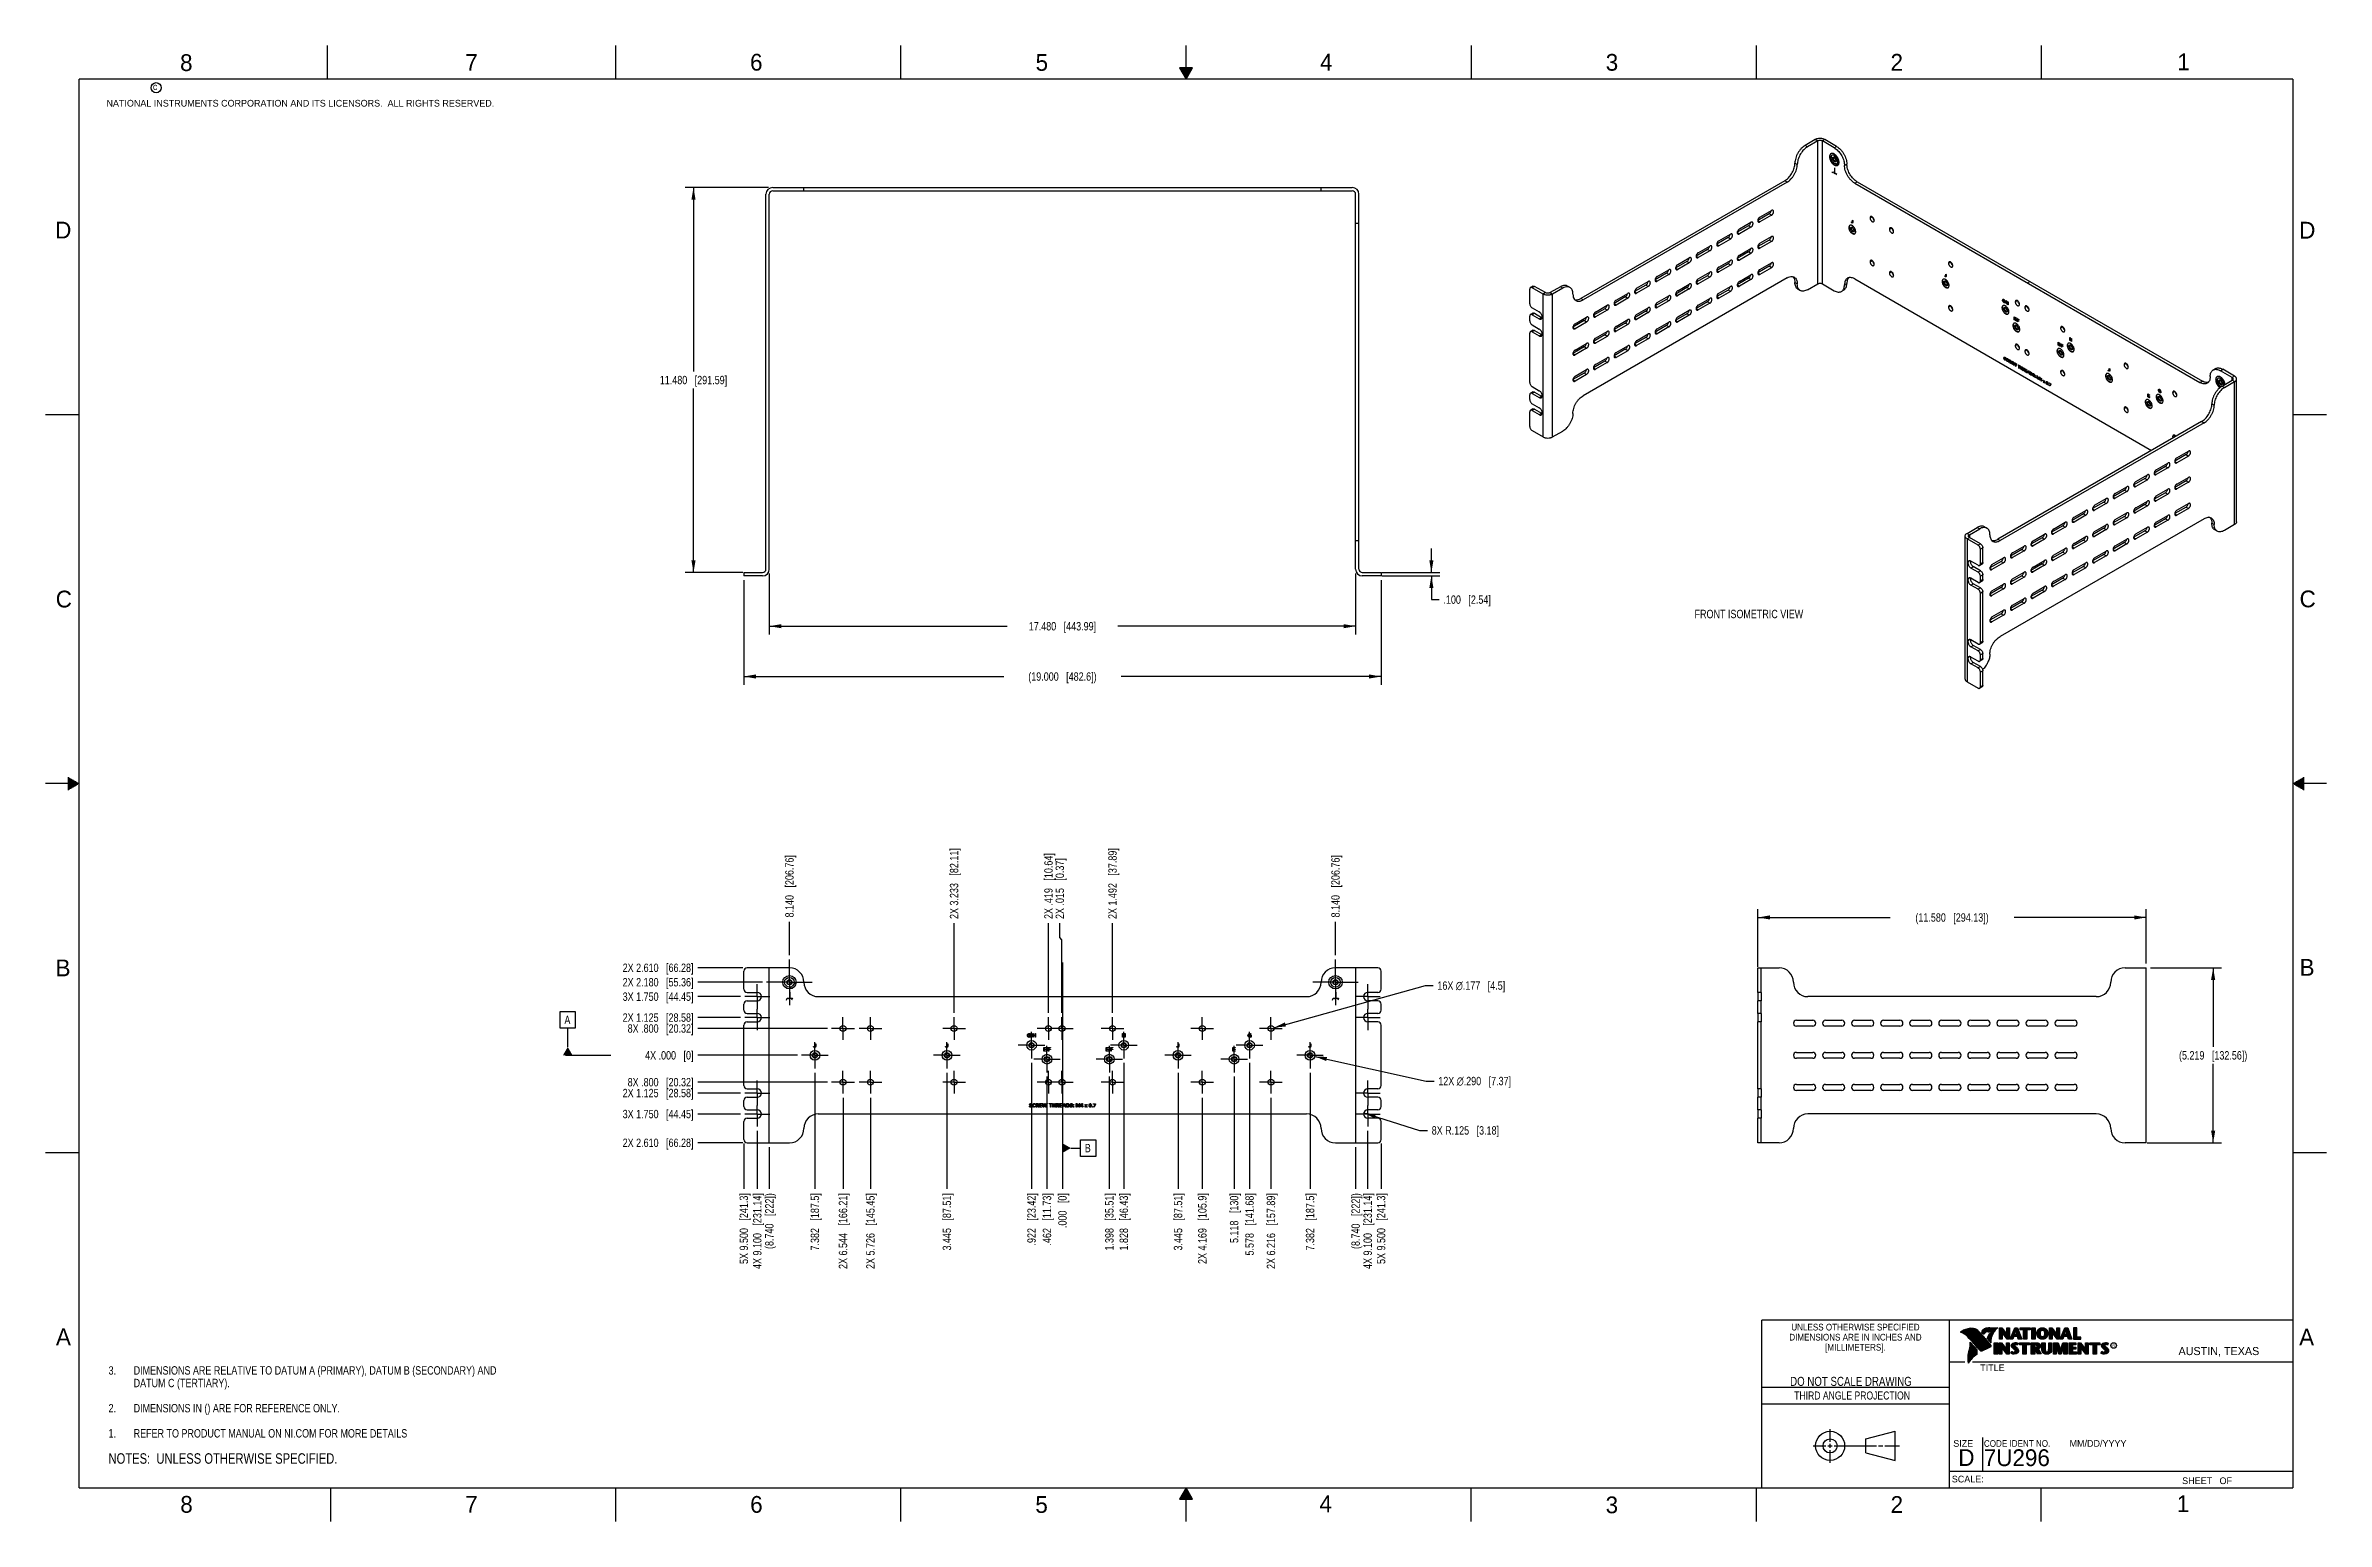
# Model space of a CAD drawing. Header units: inches. Extents: x 0 to 34, y 0 to 22.
import ezdxf

# ---------------------------------------------------------------- set-up
doc = ezdxf.new("R2010")
doc.units = ezdxf.units.IN
doc.header["$LTSCALE"] = 1.87
doc.header["$MEASUREMENT"] = 0
doc.linetypes.add('CENTER', pattern=[0.6, 0.375, -0.075, 0.075, -0.075])
doc.layers.get('0').update_dxf_attribs({"linetype": 'CONTINUOUS'})
for name, color, linetype in [('01___PRT_ALL_DTM_PLN', 7, 'CONTINUOUS'), ('02___PRT_ALL_AXES', 7, 'CONTINUOUS'), ('03___PRT_ALL_CURVES', 7, 'CONTINUOUS'), ('DETAIL', 7, 'CONTINUOUS'), ('DIMENSIONS', 7, 'CONTINUOUS')]:
    doc.layers.add(name, color=color, linetype=linetype)
doc.styles.get("Standard").update_dxf_attribs({"font": 'txt', "width": 0.8})
doc.styles.add('TEXTSTYLE_2', font='txt')
doc.styles.add('TEXTSTYLE_3', font='txt', dxfattribs={"width": 0.9})
doc.dimstyles.new('DIMSTYLE_1', dxfattribs={"dimtxt": 0.125, "dimasz": 0.18, "dimexe": 0.125, "dimexo": 0.0625, "dimgap": 0.03125, "dimtad": 0, "dimtih": 1, "dimtoh": 1, "dimdec": 3, "dimlfac": 2, "dimzin": 4, "dimdsep": 46, "dimtxsty": 'STANDARD', "dimblk": '_FILLED', "dimblk1": '_FILLED', "dimblk2": '_FILLED', "dimcen": 0.09, "dimadec": 0, "dimazin": 0, "dimtp": 0.001, "dimtm": 0.001, "dimtfac": 1, "dimtdec": 3, "dimtofl": 0, "dimtmove": 0, "dimatfit": 3, "dimldrblk": '_FILLED', "dimfxl": 1, "dimtolj": 1, "dimtzin": 4, "dimarcsym": 0})
doc.dimstyles.new('DIMSTYLE_2', dxfattribs={"dimtxt": 0.125, "dimasz": 0.18, "dimexe": 0.125, "dimexo": 0.0625, "dimgap": 0.0625, "dimtad": 0, "dimtih": 1, "dimtoh": 1, "dimdec": 3, "dimlfac": 2, "dimzin": 4, "dimdsep": 46, "dimtxsty": 'STANDARD', "dimblk": '_FILLED', "dimblk1": '_FILLED', "dimblk2": '_FILLED', "dimcen": 0.09, "dimadec": 0, "dimazin": 0, "dimtp": 0.001, "dimtm": 0.001, "dimtfac": 1, "dimtdec": 3, "dimtofl": 0, "dimtmove": 0, "dimatfit": 3, "dimldrblk": '_FILLED', "dimfxl": 1, "dimtolj": 1, "dimtzin": 4, "dimarcsym": 0})
doc.dimstyles.new('DIMSTYLE_3', dxfattribs={"dimtxt": 0.125, "dimasz": 0.18, "dimexe": 0.125, "dimexo": 0.0625, "dimgap": 0.09, "dimtad": 0, "dimtih": 1, "dimtoh": 1, "dimdec": 3, "dimlfac": 2, "dimzin": 4, "dimdsep": 46, "dimtxsty": 'STANDARD', "dimblk": '_FILLED', "dimblk1": '_FILLED', "dimblk2": '_FILLED', "dimcen": 0.09, "dimadec": 0, "dimazin": 0, "dimtp": 0.001, "dimtm": 0.001, "dimtfac": 1, "dimtdec": 3, "dimtofl": 0, "dimtmove": 0, "dimatfit": 2, "dimldrblk": '_FILLED', "dimfxl": 1, "dimtolj": 1, "dimtzin": 4, "dimarcsym": 0})
doc.dimstyles.new('DIMSTYLE_4', dxfattribs={"dimtxt": 0.125, "dimasz": 0.18, "dimexe": 0.125, "dimexo": 0.0625, "dimgap": 0.09, "dimtad": 0, "dimtih": 1, "dimtoh": 1, "dimdec": 3, "dimlfac": 2, "dimzin": 4, "dimdsep": 46, "dimtxsty": 'STANDARD', "dimblk": '_FILLED', "dimblk1": '_FILLED', "dimblk2": '_FILLED', "dimcen": 0.09, "dimadec": 0, "dimazin": 0, "dimtp": 0.001, "dimtm": 0.001, "dimtfac": 1, "dimtdec": 3, "dimtofl": 0, "dimtmove": 0, "dimatfit": 3, "dimldrblk": '_FILLED', "dimfxl": 1, "dimtolj": 1, "dimtzin": 4, "dimarcsym": 0})

msp = doc.modelspace()

# ---------------------------------------------------------------- texts
at = {"color": 2, "linetype": 'CONTINUOUS', "line_spacing_factor": 0.9}
for s, insert, char_height, width, attachment_point, style in [('8', (2.00464, 21.87133), 0.25, 0.25, 1, 'TEXTSTYLE_2'), ('7', (6.25565, 21.87429), 0.25, 0.25, 1, 'TEXTSTYLE_2'), ('6', (10.50119, 21.87725), 0.25, 0.25, 1, 'TEXTSTYLE_2'), ('5', (14.75766, 21.87474), 0.25, 0.25, 1, 'TEXTSTYLE_2'), ('4', (18.99773, 21.8777), 0.25, 0.25, 1, 'TEXTSTYLE_2'), ('3', (23.25697, 21.87594), 0.25, 0.25, 1, 'TEXTSTYLE_2'), ('2', (27.50251, 21.87616), 0.25, 0.25, 1, 'TEXTSTYLE_2'), ('1', (31.77814, 21.88259), 0.25, 0.25, 1, 'TEXTSTYLE_2'), ('NATIONAL INSTRUMENTS CORPORATION AND ITS LICENSORS.  ALL RIGHTS RESERVED.', (0.90712, 21.19112), 0.1, 7.3, 1, 'TEXTSTYLE_2'), ('c', (1.59898, 21.43883), 0.1, 0.1, 1, 'TEXTSTYLE_2'), ('D', (0.14243, 19.375), 0.25, 0.25, 1, 'TEXTSTYLE_2'), ('D', (33.59469, 19.37364), 0.25, 0.25, 1, 'TEXTSTYLE_2'), ('C', (0.15083, 13.87462), 0.25, 0.25, 1, 'TEXTSTYLE_2'), ('C', (33.6004, 13.87673), 0.25, 0.25, 1, 'TEXTSTYLE_2'), ('B', (0.14837, 8.37572), 0.25, 0.25, 1, 'TEXTSTYLE_2'), ('B', (33.6006, 8.38454), 0.25, 0.25, 1, 'TEXTSTYLE_2'), ('A', (0.15407, 2.87607), 0.25, 0.25, 1, 'TEXTSTYLE_2'), ('DIMENSIONS ARE IN INCHES AND', (26.97988, 2.79593), 0.1, 2.52, 2, 'TEXTSTYLE_3'), ('UNLESS OTHERWISE SPECIFIED', (26.97988, 2.94593), 0.1, 2.34, 2, 'TEXTSTYLE_3'), ('A', (33.5939, 2.87275), 0.25, 0.25, 1, 'TEXTSTYLE_2'), ('[MILLIMETERS].', (26.97988, 2.64593), 0.1, 1.26, 2, 'TEXTSTYLE_3'), ('R', (30.80762, 2.64135), 0.04198, 0.041979, 1, 'TEXTSTYLE_2'), ('AUSTIN, TEXAS', (31.79573, 2.599), 0.12, 1.56, 1, 'TEXTSTYLE_2'), ('TITLE', (28.8397, 2.33972), 0.1, 0.5, 1, 'TEXTSTYLE_2'), ('SIZE', (28.43795, 1.21181), 0.1, 0.4, 1, 'TEXTSTYLE_2'), ('CODE IDENT NO.', (28.89492, 1.21148), 0.1, 1.26, 1, 'TEXTSTYLE_3'), ('MM/DD/YYYY', (30.17212, 1.21211), 0.1, 1, 1, 'TEXTSTYLE_2'), ('SCALE:', (28.41638, 0.68064), 0.1, 0.6, 1, 'TEXTSTYLE_2'), ('8', (2.00741, 0.37911), 0.25, 0.25, 1, 'TEXTSTYLE_2'), ('7', (6.25527, 0.37866), 0.25, 0.25, 1, 'TEXTSTYLE_2'), ('6', (10.50327, 0.37843), 0.25, 0.25, 1, 'TEXTSTYLE_2'), ('5', (14.75404, 0.37622), 0.25, 0.25, 1, 'TEXTSTYLE_2'), ('4', (18.98838, 0.38692), 0.25, 0.25, 1, 'TEXTSTYLE_2'), ('3', (23.25553, 0.37104), 0.25, 0.25, 1, 'TEXTSTYLE_2'), ('2', (27.50353, 0.37628), 0.25, 0.25, 1, 'TEXTSTYLE_2'), ('1', (31.77062, 0.38897), 0.25, 0.25, 1, 'TEXTSTYLE_2'), ('SHEET   OF', (31.84991, 0.65572), 0.1, 1, 1, 'TEXTSTYLE_2')]:
    msp.add_mtext(s, dxfattribs=dict(at, insert=insert, char_height=char_height, width=width, attachment_point=attachment_point, style=style))
at = {"color": 7, "linetype": 'CONTINUOUS', "insert": (26.91267, 2.15489), "char_height": 0.135, "width": 2.16, "attachment_point": 2, "line_spacing_factor": 0.9}
msp.add_mtext('DO NOT SCALE DRAWING', dxfattribs=at)
at = {"color": 2, "linetype": 'CONTINUOUS', "insert": (26.9296, 1.93677), "char_height": 0.12, "width": 2.112, "attachment_point": 2, "line_spacing_factor": 0.9}
msp.add_mtext('THIRD ANGLE PROJECTION', dxfattribs=at)
at = {"color": 7, "linetype": 'CONTINUOUS', "char_height": 0.25, "attachment_point": 1, "line_spacing_factor": 0.9, "style": 'TEXTSTYLE_2'}
for s, insert, width in [('D  ', (28.51282, 1.07639), 0.75), ('7U296', (28.89285, 1.07447), 1.25)]:
    msp.add_mtext(s, dxfattribs=dict(at, insert=insert, width=width))
at = {"layer": '01___PRT_ALL_DTM_PLN', "color": 2, "linetype": 'CONTINUOUS', "char_height": 0.125, "width": 0.1, "attachment_point": 1, "line_spacing_factor": 0.9}
for s, insert in [('A', (7.73372, 7.53821)), ('B', (15.49097, 5.62744))]:
    msp.add_mtext(s, dxfattribs=dict(at, insert=insert))
at = {"layer": 'DETAIL', "color": 2, "linetype": 'CONTINUOUS', "insert": (24.58159, 13.58956), "char_height": 0.125, "width": 2, "attachment_point": 1, "line_spacing_factor": 0.9}
msp.add_mtext('FRONT ISOMETRIC VIEW', dxfattribs=at)

# ---------------------------------------------------------------- blocks, each defined once
blk = doc.blocks.new('CUSTOM_NOTE_BL0', base_point=(3.625, 1.312))
at = {"color": 2, "linetype": 'CONTINUOUS', "width": 0.8}
for s, p in [('1.', (0.938, 1.25)), ('REFER TO PRODUCT MANUAL ON NI.COM FOR MORE DETAILS', (1.312, 1.25))]:
    blk.add_text(s, height=0.125, dxfattribs=at).set_placement(p)
blk = doc.blocks.new('*D0')
at = {"layer": 'DIMENSIONS', "color": 2, "linetype": 'CONTINUOUS'}
blk.add_line((10.408, 5.631), (10.408, 4.956), dxfattribs=at)
at = {"layer": 'DIMENSIONS', "color": 2, "linetype": 'CONTINUOUS', "insert": (10.346, 4.893), "char_height": 0.125, "width": 1.625, "attachment_point": 3, "rotation": 90, "line_spacing_factor": 0.9}
blk.add_mtext('5X 9.500{\\Ftxt.shx;\\W1.000000;\\H0.125000; }[241.3]', dxfattribs=at)
blk = doc.blocks.new('_FILLED')
at = {"color": 0, "linetype": 'BYBLOCK'}
blk.add_solid([(0, 0), (-1, 0.17), (-1, -0.17)], dxfattribs=at)
blk = doc.blocks.new('*D1')
at = {"layer": 'DIMENSIONS', "color": 2, "linetype": 'CONTINUOUS'}
blk.add_line((15.158, 5.631), (15.158, 4.956), dxfattribs=at)
at = {"layer": 'DIMENSIONS', "color": 2, "linetype": 'CONTINUOUS', "insert": (15.096, 4.893), "char_height": 0.125, "width": 0.825, "attachment_point": 3, "rotation": 90, "line_spacing_factor": 0.9}
blk.add_mtext('.000{\\Ftxt.shx;\\W1.000000;\\H0.125000; }[0]', dxfattribs=at)
blk = doc.blocks.new('*D2')
at = {"layer": 'DIMENSIONS', "color": 2, "linetype": 'CONTINUOUS'}
blk.add_line((10.608, 5.823), (10.608, 4.956), dxfattribs=at)
at = {"layer": 'DIMENSIONS', "color": 2, "linetype": 'CONTINUOUS', "insert": (10.546, 4.893), "char_height": 0.125, "width": 1.725, "attachment_point": 3, "rotation": 90, "line_spacing_factor": 0.9}
blk.add_mtext('4X 9.100{\\Ftxt.shx;\\W1.000000;\\H0.125000; }[231.14]', dxfattribs=at)
blk = doc.blocks.new('*D3')
at = {"layer": 'DIMENSIONS', "color": 2, "linetype": 'CONTINUOUS'}
blk.add_line((10.788, 5.581), (10.788, 4.956), dxfattribs=at)
at = {"layer": 'DIMENSIONS', "color": 2, "linetype": 'CONTINUOUS', "insert": (10.726, 4.893), "char_height": 0.125, "width": 1.325, "attachment_point": 3, "rotation": 90, "line_spacing_factor": 0.9}
blk.add_mtext('(8.740{\\Ftxt.shx;\\W1.000000;\\H0.125000; }[222])', dxfattribs=at)
blk = doc.blocks.new('*D4')
at = {"layer": 'DIMENSIONS', "color": 2, "linetype": 'CONTINUOUS'}
blk.add_line((11.887, 6.316), (11.887, 4.956), dxfattribs=at)
at = {"layer": 'DIMENSIONS', "color": 2, "linetype": 'CONTINUOUS', "insert": (11.824, 4.893), "char_height": 0.125, "width": 1.725, "attachment_point": 3, "rotation": 90, "line_spacing_factor": 0.9}
blk.add_mtext('2X 6.544{\\Ftxt.shx;\\W1.000000;\\H0.125000; }[166.21]', dxfattribs=at)
blk = doc.blocks.new('*D5')
at = {"layer": 'DIMENSIONS', "color": 2, "linetype": 'CONTINUOUS'}
blk.add_line((12.295, 6.316), (12.295, 4.956), dxfattribs=at)
at = {"layer": 'DIMENSIONS', "color": 2, "linetype": 'CONTINUOUS', "insert": (12.233, 4.893), "char_height": 0.125, "width": 1.725, "attachment_point": 3, "rotation": 90, "line_spacing_factor": 0.9}
blk.add_mtext('2X 5.726{\\Ftxt.shx;\\W1.000000;\\H0.125000; }[145.45]', dxfattribs=at)
blk = doc.blocks.new('*D6')
at = {"layer": 'DIMENSIONS', "color": 2, "linetype": 'CONTINUOUS'}
blk.add_line((17.243, 6.316), (17.243, 4.956), dxfattribs=at)
at = {"layer": 'DIMENSIONS', "color": 2, "linetype": 'CONTINUOUS', "insert": (17.181, 4.893), "char_height": 0.125, "width": 1.625, "attachment_point": 3, "rotation": 90, "line_spacing_factor": 0.9}
blk.add_mtext('2X 4.169{\\Ftxt.shx;\\W1.000000;\\H0.125000; }[105.9]', dxfattribs=at)
blk = doc.blocks.new('*D7')
at = {"layer": 'DIMENSIONS', "color": 2, "linetype": 'CONTINUOUS'}
blk.add_line((18.267, 6.316), (18.267, 4.956), dxfattribs=at)
at = {"layer": 'DIMENSIONS', "color": 2, "linetype": 'CONTINUOUS', "insert": (18.204, 4.893), "char_height": 0.125, "width": 1.725, "attachment_point": 3, "rotation": 90, "line_spacing_factor": 0.9}
blk.add_mtext('2X 6.216{\\Ftxt.shx;\\W1.000000;\\H0.125000; }[157.89]', dxfattribs=at)
blk = doc.blocks.new('*D8')
at = {"layer": 'DIMENSIONS', "color": 2, "linetype": 'CONTINUOUS'}
blk.add_line((19.528, 5.581), (19.528, 4.956), dxfattribs=at)
at = {"layer": 'DIMENSIONS', "color": 2, "linetype": 'CONTINUOUS', "insert": (19.466, 4.893), "char_height": 0.125, "width": 1.325, "attachment_point": 3, "rotation": 90, "line_spacing_factor": 0.9}
blk.add_mtext('(8.740{\\Ftxt.shx;\\W1.000000;\\H0.125000; }[222])', dxfattribs=at)
blk = doc.blocks.new('*D9')
at = {"layer": 'DIMENSIONS', "color": 2, "linetype": 'CONTINUOUS'}
blk.add_line((19.708, 5.823), (19.708, 4.956), dxfattribs=at)
at = {"layer": 'DIMENSIONS', "color": 2, "linetype": 'CONTINUOUS', "insert": (19.646, 4.893), "char_height": 0.125, "width": 1.725, "attachment_point": 3, "rotation": 90, "line_spacing_factor": 0.9}
blk.add_mtext('4X 9.100{\\Ftxt.shx;\\W1.000000;\\H0.125000; }[231.14]', dxfattribs=at)
blk = doc.blocks.new('*D10')
at = {"layer": 'DIMENSIONS', "color": 2, "linetype": 'CONTINUOUS'}
blk.add_line((19.908, 5.631), (19.908, 4.956), dxfattribs=at)
at = {"layer": 'DIMENSIONS', "color": 2, "linetype": 'CONTINUOUS', "insert": (19.846, 4.893), "char_height": 0.125, "width": 1.625, "attachment_point": 3, "rotation": 90, "line_spacing_factor": 0.9}
blk.add_mtext('5X 9.500{\\Ftxt.shx;\\W1.000000;\\H0.125000; }[241.3]', dxfattribs=at)
blk = doc.blocks.new('*D11')
at = {"layer": 'DIMENSIONS', "color": 2, "linetype": 'CONTINUOUS'}
for p, q in [((15.118, 8.706), (15.118, 8.918)), ((15.151, 8.667), (15.118, 8.706)), ((15.151, 7.58), (15.151, 8.667))]:
    blk.add_line(p, q, dxfattribs=at)
at = {"layer": 'DIMENSIONS', "color": 2, "linetype": 'CONTINUOUS', "insert": (15.056, 8.98), "char_height": 0.125, "width": 1.425, "attachment_point": 1, "rotation": 90, "line_spacing_factor": 0.9}
blk.add_mtext('2X .015{\\Ftxt.shx;\\W1.000000;\\H0.125000; }[0.37]', dxfattribs=at)
blk = doc.blocks.new('*D12')
at = {"layer": 'DIMENSIONS', "color": 2, "linetype": 'CONTINUOUS'}
blk.add_line((14.949, 7.58), (14.949, 8.918), dxfattribs=at)
at = {"layer": 'DIMENSIONS', "color": 2, "linetype": 'CONTINUOUS', "insert": (14.887, 8.98), "char_height": 0.125, "width": 1.525, "attachment_point": 1, "rotation": 90, "line_spacing_factor": 0.9}
blk.add_mtext('2X .419{\\Ftxt.shx;\\W1.000000;\\H0.125000; }[10.64]', dxfattribs=at)
blk = doc.blocks.new('*D13')
at = {"layer": 'DIMENSIONS', "color": 2, "linetype": 'CONTINUOUS'}
blk.add_line((13.542, 7.58), (13.542, 8.918), dxfattribs=at)
at = {"layer": 'DIMENSIONS', "color": 2, "linetype": 'CONTINUOUS', "insert": (13.48, 8.98), "char_height": 0.125, "width": 1.625, "attachment_point": 1, "rotation": 90, "line_spacing_factor": 0.9}
blk.add_mtext('2X 3.233{\\Ftxt.shx;\\W1.000000;\\H0.125000; }[82.11]', dxfattribs=at)
blk = doc.blocks.new('*D14')
at = {"layer": 'DIMENSIONS', "color": 2, "linetype": 'CONTINUOUS'}
blk.add_line((15.904, 7.58), (15.904, 8.918), dxfattribs=at)
at = {"layer": 'DIMENSIONS', "color": 2, "linetype": 'CONTINUOUS', "insert": (15.842, 8.98), "char_height": 0.125, "width": 1.625, "attachment_point": 1, "rotation": 90, "line_spacing_factor": 0.9}
blk.add_mtext('2X 1.492{\\Ftxt.shx;\\W1.000000;\\H0.125000; }[37.89]', dxfattribs=at)
blk = doc.blocks.new('*D15')
at = {"layer": 'DIMENSIONS', "color": 2, "linetype": 'CONTINUOUS'}
for p, q in [((10.788, 14.132), (10.788, 13.22)), ((19.528, 14.132), (19.528, 13.22)), ((10.788, 13.345), (14.333, 13.345)), ((19.528, 13.345), (15.983, 13.345))]:
    blk.add_line(p, q, dxfattribs=at)
at = {"layer": 'DIMENSIONS', "color": 2, "linetype": 'CONTINUOUS', "xscale": 0.18, "yscale": 0.18, "zscale": 0.18}
for p, rotation in [((10.788, 13.345), 180), ((19.528, 13.345), 360)]:
    blk.add_blockref('_FILLED', p, dxfattribs=dict(at, rotation=rotation))
at = {"layer": 'DIMENSIONS', "color": 2, "linetype": 'CONTINUOUS', "insert": (15.158, 13.407), "char_height": 0.125, "width": 1.525, "attachment_point": 2, "line_spacing_factor": 0.9}
blk.add_mtext('17.480{\\Ftxt.shx;\\W1.000000;\\H0.125000; }[443.99]', dxfattribs=at)
blk = doc.blocks.new('*D16')
at = {"layer": 'DIMENSIONS', "color": 2, "linetype": 'CONTINUOUS'}
for p, q in [((20.658, 14.145), (20.658, 14.505)), ((19.921, 14.145), (20.783, 14.145)), ((19.921, 14.095), (20.783, 14.095)), ((20.658, 14.095), (20.658, 13.742)), ((20.658, 13.742), (20.776, 13.742))]:
    blk.add_line(p, q, dxfattribs=at)
at = {"layer": 'DIMENSIONS', "color": 2, "linetype": 'CONTINUOUS', "xscale": 0.18, "yscale": 0.18, "zscale": 0.18}
for p, rotation in [((20.658, 14.145), 270), ((20.658, 14.095), 90)]:
    blk.add_blockref('_FILLED', p, dxfattribs=dict(at, rotation=rotation))
at = {"layer": 'DIMENSIONS', "color": 2, "linetype": 'CONTINUOUS', "insert": (20.838, 13.804), "char_height": 0.125, "width": 1.125, "attachment_point": 1, "line_spacing_factor": 0.9}
blk.add_mtext('.100{\\Ftxt.shx;\\W1.000000;\\H0.125000; }[2.54]', dxfattribs=at)
blk = doc.blocks.new('*D17')
at = {"layer": 'DIMENSIONS', "color": 2, "linetype": 'CONTINUOUS'}
for p, q in [((10.408, 14.032), (10.408, 12.47)), ((19.908, 14.032), (19.908, 12.47)), ((10.408, 12.595), (14.283, 12.595)), ((19.908, 12.595), (16.033, 12.595))]:
    blk.add_line(p, q, dxfattribs=at)
at = {"layer": 'DIMENSIONS', "color": 2, "linetype": 'CONTINUOUS', "xscale": 0.18, "yscale": 0.18, "zscale": 0.18}
for p, rotation in [((10.408, 12.595), 180), ((19.908, 12.595), 360)]:
    blk.add_blockref('_FILLED', p, dxfattribs=dict(at, rotation=rotation))
at = {"layer": 'DIMENSIONS', "color": 2, "linetype": 'CONTINUOUS', "insert": (15.158, 12.657), "char_height": 0.125, "width": 1.625, "attachment_point": 2, "line_spacing_factor": 0.9}
blk.add_mtext('(19.000{\\Ftxt.shx;\\W1.000000;\\H0.125000; }[482.6])', dxfattribs=at)
blk = doc.blocks.new('*D18')
at = {"layer": 'DIMENSIONS', "color": 2, "linetype": 'CONTINUOUS'}
for p, q in [((31.378, 8.253), (32.437, 8.253)), ((32.312, 8.253), (32.312, 7.073)), ((32.312, 5.643), (32.312, 6.823)), ((31.328, 5.643), (32.437, 5.643))]:
    blk.add_line(p, q, dxfattribs=at)
at = {"layer": 'DIMENSIONS', "color": 2, "linetype": 'CONTINUOUS', "xscale": 0.18, "yscale": 0.18, "zscale": 0.18}
for p, rotation in [((32.312, 8.253), 90), ((32.312, 5.643), 270)]:
    blk.add_blockref('_FILLED', p, dxfattribs=dict(at, rotation=rotation))
at = {"layer": 'DIMENSIONS', "color": 2, "linetype": 'CONTINUOUS', "insert": (32.312, 7.01), "char_height": 0.125, "width": 1.625, "attachment_point": 2, "line_spacing_factor": 0.9}
blk.add_mtext('(5.219{\\Ftxt.shx;\\W1.000000;\\H0.125000; }[132.56])', dxfattribs=at)
blk = doc.blocks.new('*D19')
at = {"layer": 'DIMENSIONS', "color": 2, "linetype": 'CONTINUOUS'}
for p, q in [((25.525, 8.265), (25.525, 9.128)), ((25.525, 9.003), (27.495, 9.003)), ((31.315, 9.003), (29.345, 9.003)), ((31.315, 8.315), (31.315, 9.128))]:
    blk.add_line(p, q, dxfattribs=at)
at = {"layer": 'DIMENSIONS', "color": 2, "linetype": 'CONTINUOUS', "xscale": 0.18, "yscale": 0.18, "zscale": 0.18, "rotation": 180}
blk.add_blockref('_FILLED', (25.525, 9.003), dxfattribs=at)
at = {"layer": 'DIMENSIONS', "color": 2, "linetype": 'CONTINUOUS', "xscale": 0.18, "yscale": 0.18, "zscale": 0.18}
blk.add_blockref('_FILLED', (31.315, 9.003), dxfattribs=at)
at = {"layer": 'DIMENSIONS', "color": 2, "linetype": 'CONTINUOUS', "insert": (28.42, 9.065), "char_height": 0.125, "width": 1.725, "attachment_point": 2, "line_spacing_factor": 0.9}
blk.add_mtext('(11.580{\\Ftxt.shx;\\W1.000000;\\H0.125000; }[294.13])', dxfattribs=at)
blk = doc.blocks.new('*D20')
at = {"layer": 'DIMENSIONS', "color": 2, "linetype": 'CONTINUOUS'}
for p, q in [((10.776, 19.885), (9.533, 19.885)), ((9.658, 19.885), (9.658, 17.14)), ((9.658, 14.145), (9.658, 16.89)), ((10.396, 14.145), (9.533, 14.145))]:
    blk.add_line(p, q, dxfattribs=at)
at = {"layer": 'DIMENSIONS', "color": 2, "linetype": 'CONTINUOUS', "xscale": 0.18, "yscale": 0.18, "zscale": 0.18}
for p, rotation in [((9.658, 19.885), 90), ((9.658, 14.145), 270)]:
    blk.add_blockref('_FILLED', p, dxfattribs=dict(at, rotation=rotation))
at = {"layer": 'DIMENSIONS', "color": 2, "linetype": 'CONTINUOUS', "insert": (9.658, 17.077), "char_height": 0.125, "width": 1.525, "attachment_point": 2, "line_spacing_factor": 0.9}
blk.add_mtext('11.480{\\Ftxt.shx;\\W1.000000;\\H0.125000; }[291.59]', dxfattribs=at)
blk = doc.blocks.new('*D21')
at = {"layer": 'DIMENSIONS', "color": 2, "linetype": 'CONTINUOUS'}
for p, q in [((18.92, 6.932), (20.581, 6.564)), ((20.581, 6.564), (20.699, 6.564))]:
    blk.add_line(p, q, dxfattribs=at)
at = {"layer": 'DIMENSIONS', "color": 2, "linetype": 'CONTINUOUS', "xscale": 0.18, "yscale": 0.18, "zscale": 0.18, "rotation": 167.5093274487}
blk.add_blockref('_FILLED', (18.92, 6.932), dxfattribs=at)
at = {"layer": 'DIMENSIONS', "color": 2, "linetype": 'CONTINUOUS', "insert": (20.761, 6.627), "char_height": 0.125, "width": 1.69167, "attachment_point": 1, "line_spacing_factor": 0.9}
blk.add_mtext('12X \\Fgdt;{\\Fgdt;n}\\Ftxt;.290{\\Ftxt.shx;\\W1.000000;\\H0.125000; }[7.37]', dxfattribs=at)
blk = doc.blocks.new('*D22')
at = {"layer": 'DIMENSIONS', "color": 2, "linetype": 'CONTINUOUS'}
for p, q in [((18.309, 7.36), (20.568, 7.987)), ((20.568, 7.987), (20.685, 7.987))]:
    blk.add_line(p, q, dxfattribs=at)
at = {"layer": 'DIMENSIONS', "color": 2, "linetype": 'CONTINUOUS', "xscale": 0.18, "yscale": 0.18, "zscale": 0.18, "rotation": 195.5290961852}
blk.add_blockref('_FILLED', (18.309, 7.36), dxfattribs=at)
at = {"layer": 'DIMENSIONS', "color": 2, "linetype": 'CONTINUOUS', "insert": (20.748, 8.05), "char_height": 0.125, "width": 1.59167, "attachment_point": 1, "line_spacing_factor": 0.9}
blk.add_mtext('16X \\Fgdt;{\\Fgdt;n}\\Ftxt;.177{\\Ftxt.shx;\\W1.000000;\\H0.125000; }[4.5]', dxfattribs=at)
blk = doc.blocks.new('*D23')
at = {"layer": 'DIMENSIONS', "color": 2, "linetype": 'CONTINUOUS'}
for p, q in [((19.649, 6.092), (20.483, 5.829)), ((20.483, 5.829), (20.601, 5.829))]:
    blk.add_line(p, q, dxfattribs=at)
at = {"layer": 'DIMENSIONS', "color": 2, "linetype": 'CONTINUOUS', "xscale": 0.18, "yscale": 0.18, "zscale": 0.18, "rotation": 162.5062293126}
blk.add_blockref('_FILLED', (19.649, 6.092), dxfattribs=at)
at = {"layer": 'DIMENSIONS', "color": 2, "linetype": 'CONTINUOUS', "insert": (20.663, 5.891), "char_height": 0.125, "width": 1.525, "attachment_point": 1, "line_spacing_factor": 0.9}
blk.add_mtext('8X R.125{\\Ftxt.shx;\\W1.000000;\\H0.125000; }[3.18]', dxfattribs=at)
blk = doc.blocks.new('*D24')
at = {"layer": 'DIMENSIONS', "color": 2, "linetype": 'CONTINUOUS'}
blk.add_line((11.467, 6.688), (11.467, 4.956), dxfattribs=at)
at = {"layer": 'DIMENSIONS', "color": 2, "linetype": 'CONTINUOUS', "insert": (11.405, 4.893), "char_height": 0.125, "width": 1.325, "attachment_point": 3, "rotation": 90, "line_spacing_factor": 0.9}
blk.add_mtext('7.382{\\Ftxt.shx;\\W1.000000;\\H0.125000; }[187.5]', dxfattribs=at)
blk = doc.blocks.new('*D25')
at = {"layer": 'DIMENSIONS', "color": 2, "linetype": 'CONTINUOUS'}
blk.add_line((13.436, 6.688), (13.436, 4.956), dxfattribs=at)
at = {"layer": 'DIMENSIONS', "color": 2, "linetype": 'CONTINUOUS', "insert": (13.373, 4.893), "char_height": 0.125, "width": 1.325, "attachment_point": 3, "rotation": 90, "line_spacing_factor": 0.9}
blk.add_mtext('3.445{\\Ftxt.shx;\\W1.000000;\\H0.125000; }[87.51]', dxfattribs=at)
blk = doc.blocks.new('*D26')
at = {"layer": 'DIMENSIONS', "color": 2, "linetype": 'CONTINUOUS'}
blk.add_line((14.697, 6.838), (14.697, 4.956), dxfattribs=at)
at = {"layer": 'DIMENSIONS', "color": 2, "linetype": 'CONTINUOUS', "insert": (14.635, 4.893), "char_height": 0.125, "width": 1.225, "attachment_point": 3, "rotation": 90, "line_spacing_factor": 0.9}
blk.add_mtext('.922{\\Ftxt.shx;\\W1.000000;\\H0.125000; }[23.42]', dxfattribs=at)
blk = doc.blocks.new('*D27')
at = {"layer": 'DIMENSIONS', "color": 2, "linetype": 'CONTINUOUS'}
blk.add_line((14.927, 6.631), (14.927, 4.956), dxfattribs=at)
at = {"layer": 'DIMENSIONS', "color": 2, "linetype": 'CONTINUOUS', "insert": (14.865, 4.893), "char_height": 0.125, "width": 1.225, "attachment_point": 3, "rotation": 90, "line_spacing_factor": 0.9}
blk.add_mtext('.462{\\Ftxt.shx;\\W1.000000;\\H0.125000; }[11.73]', dxfattribs=at)
blk = doc.blocks.new('*D28')
at = {"layer": 'DIMENSIONS', "color": 2, "linetype": 'CONTINUOUS'}
blk.add_line((15.857, 6.631), (15.857, 4.956), dxfattribs=at)
at = {"layer": 'DIMENSIONS', "color": 2, "linetype": 'CONTINUOUS', "insert": (15.795, 4.893), "char_height": 0.125, "width": 1.325, "attachment_point": 3, "rotation": 90, "line_spacing_factor": 0.9}
blk.add_mtext('1.398{\\Ftxt.shx;\\W1.000000;\\H0.125000; }[35.51]', dxfattribs=at)
blk = doc.blocks.new('*D29')
at = {"layer": 'DIMENSIONS', "color": 2, "linetype": 'CONTINUOUS'}
blk.add_line((16.072, 6.838), (16.072, 4.956), dxfattribs=at)
at = {"layer": 'DIMENSIONS', "color": 2, "linetype": 'CONTINUOUS', "insert": (16.01, 4.893), "char_height": 0.125, "width": 1.325, "attachment_point": 3, "rotation": 90, "line_spacing_factor": 0.9}
blk.add_mtext('1.828{\\Ftxt.shx;\\W1.000000;\\H0.125000; }[46.43]', dxfattribs=at)
blk = doc.blocks.new('*D30')
at = {"layer": 'DIMENSIONS', "color": 2, "linetype": 'CONTINUOUS'}
blk.add_line((16.881, 6.688), (16.881, 4.956), dxfattribs=at)
at = {"layer": 'DIMENSIONS', "color": 2, "linetype": 'CONTINUOUS', "insert": (16.819, 4.893), "char_height": 0.125, "width": 1.325, "attachment_point": 3, "rotation": 90, "line_spacing_factor": 0.9}
blk.add_mtext('3.445{\\Ftxt.shx;\\W1.000000;\\H0.125000; }[87.51]', dxfattribs=at)
blk = doc.blocks.new('*D31')
at = {"layer": 'DIMENSIONS', "color": 2, "linetype": 'CONTINUOUS'}
blk.add_line((17.717, 6.631), (17.717, 4.956), dxfattribs=at)
at = {"layer": 'DIMENSIONS', "color": 2, "linetype": 'CONTINUOUS', "insert": (17.655, 4.893), "char_height": 0.125, "width": 1.125, "attachment_point": 3, "rotation": 90, "line_spacing_factor": 0.9}
blk.add_mtext('5.118{\\Ftxt.shx;\\W1.000000;\\H0.125000; }[130]', dxfattribs=at)
blk = doc.blocks.new('*D32')
at = {"layer": 'DIMENSIONS', "color": 2, "linetype": 'CONTINUOUS'}
blk.add_line((17.947, 6.838), (17.947, 4.956), dxfattribs=at)
at = {"layer": 'DIMENSIONS', "color": 2, "linetype": 'CONTINUOUS', "insert": (17.885, 4.893), "char_height": 0.125, "width": 1.425, "attachment_point": 3, "rotation": 90, "line_spacing_factor": 0.9}
blk.add_mtext('5.578{\\Ftxt.shx;\\W1.000000;\\H0.125000; }[141.68]', dxfattribs=at)
blk = doc.blocks.new('*D33')
at = {"layer": 'DIMENSIONS', "color": 2, "linetype": 'CONTINUOUS'}
blk.add_line((18.849, 6.688), (18.849, 4.956), dxfattribs=at)
at = {"layer": 'DIMENSIONS', "color": 2, "linetype": 'CONTINUOUS', "insert": (18.787, 4.893), "char_height": 0.125, "width": 1.325, "attachment_point": 3, "rotation": 90, "line_spacing_factor": 0.9}
blk.add_mtext('7.382{\\Ftxt.shx;\\W1.000000;\\H0.125000; }[187.5]', dxfattribs=at)
blk = doc.blocks.new('*D34')
at = {"layer": 'DIMENSIONS', "color": 2, "linetype": 'CONTINUOUS'}
blk.add_line((11.088, 8.44), (11.088, 8.94), dxfattribs=at)
at = {"layer": 'DIMENSIONS', "color": 2, "linetype": 'CONTINUOUS', "insert": (11.026, 9.003), "char_height": 0.125, "width": 1.425, "attachment_point": 1, "rotation": 90, "line_spacing_factor": 0.9}
blk.add_mtext('8.140{\\Ftxt.shx;\\W1.000000;\\H0.125000; }[206.76]', dxfattribs=at)
blk = doc.blocks.new('*D35')
at = {"layer": 'DIMENSIONS', "color": 2, "linetype": 'CONTINUOUS'}
blk.add_line((19.228, 8.44), (19.228, 8.94), dxfattribs=at)
at = {"layer": 'DIMENSIONS', "color": 2, "linetype": 'CONTINUOUS', "insert": (19.166, 9.003), "char_height": 0.125, "width": 1.425, "attachment_point": 1, "rotation": 90, "line_spacing_factor": 0.9}
blk.add_mtext('8.140{\\Ftxt.shx;\\W1.000000;\\H0.125000; }[206.76]', dxfattribs=at)
blk = doc.blocks.new('*D36')
at = {"layer": 'DIMENSIONS', "color": 2, "linetype": 'CONTINUOUS'}
blk.add_line((11.655, 7.348), (9.721, 7.348), dxfattribs=at)
at = {"layer": 'DIMENSIONS', "color": 2, "linetype": 'CONTINUOUS', "insert": (9.658, 7.41), "char_height": 0.125, "width": 1.525, "attachment_point": 3, "line_spacing_factor": 0.9}
blk.add_mtext('8X .800{\\Ftxt.shx;\\W1.000000;\\H0.125000; }[20.32]', dxfattribs=at)
blk = doc.blocks.new('*D37')
at = {"layer": 'DIMENSIONS', "color": 2, "linetype": 'CONTINUOUS'}
blk.add_line((11.207, 6.948), (9.721, 6.948), dxfattribs=at)
at = {"layer": 'DIMENSIONS', "color": 2, "linetype": 'CONTINUOUS', "insert": (9.658, 7.01), "char_height": 0.125, "width": 1.125, "attachment_point": 3, "line_spacing_factor": 0.9}
blk.add_mtext('4X .000{\\Ftxt.shx;\\W1.000000;\\H0.125000; }[0]', dxfattribs=at)
blk = doc.blocks.new('*D38')
at = {"layer": 'DIMENSIONS', "color": 2, "linetype": 'CONTINUOUS'}
blk.add_line((11.655, 6.548), (9.721, 6.548), dxfattribs=at)
at = {"layer": 'DIMENSIONS', "color": 2, "linetype": 'CONTINUOUS', "insert": (9.658, 6.61), "char_height": 0.125, "width": 1.525, "attachment_point": 3, "line_spacing_factor": 0.9}
blk.add_mtext('8X .800{\\Ftxt.shx;\\W1.000000;\\H0.125000; }[20.32]', dxfattribs=at)
blk = doc.blocks.new('*D39')
at = {"layer": 'DIMENSIONS', "color": 2, "linetype": 'CONTINUOUS'}
blk.add_line((10.358, 6.385), (9.721, 6.385), dxfattribs=at)
at = {"layer": 'DIMENSIONS', "color": 2, "linetype": 'CONTINUOUS', "insert": (9.658, 6.448), "char_height": 0.125, "width": 1.625, "attachment_point": 3, "line_spacing_factor": 0.9}
blk.add_mtext('2X 1.125{\\Ftxt.shx;\\W1.000000;\\H0.125000; }[28.58]', dxfattribs=at)
blk = doc.blocks.new('*D40')
at = {"layer": 'DIMENSIONS', "color": 2, "linetype": 'CONTINUOUS'}
blk.add_line((10.358, 6.073), (9.721, 6.073), dxfattribs=at)
at = {"layer": 'DIMENSIONS', "color": 2, "linetype": 'CONTINUOUS', "insert": (9.658, 6.135), "char_height": 0.125, "width": 1.625, "attachment_point": 3, "line_spacing_factor": 0.9}
blk.add_mtext('3X 1.750{\\Ftxt.shx;\\W1.000000;\\H0.125000; }[44.45]', dxfattribs=at)
blk = doc.blocks.new('*D41')
at = {"layer": 'DIMENSIONS', "color": 2, "linetype": 'CONTINUOUS'}
blk.add_line((10.396, 5.643), (9.721, 5.643), dxfattribs=at)
at = {"layer": 'DIMENSIONS', "color": 2, "linetype": 'CONTINUOUS', "insert": (9.658, 5.706), "char_height": 0.125, "width": 1.625, "attachment_point": 3, "line_spacing_factor": 0.9}
blk.add_mtext('2X 2.610{\\Ftxt.shx;\\W1.000000;\\H0.125000; }[66.28]', dxfattribs=at)
blk = doc.blocks.new('*D42')
at = {"layer": 'DIMENSIONS', "color": 2, "linetype": 'CONTINUOUS'}
blk.add_line((10.358, 7.51), (9.721, 7.51), dxfattribs=at)
at = {"layer": 'DIMENSIONS', "color": 2, "linetype": 'CONTINUOUS', "insert": (9.658, 7.573), "char_height": 0.125, "width": 1.625, "attachment_point": 3, "line_spacing_factor": 0.9}
blk.add_mtext('2X 1.125{\\Ftxt.shx;\\W1.000000;\\H0.125000; }[28.58]', dxfattribs=at)
blk = doc.blocks.new('*D43')
at = {"layer": 'DIMENSIONS', "color": 2, "linetype": 'CONTINUOUS'}
blk.add_line((10.358, 7.823), (9.721, 7.823), dxfattribs=at)
at = {"layer": 'DIMENSIONS', "color": 2, "linetype": 'CONTINUOUS', "insert": (9.658, 7.885), "char_height": 0.125, "width": 1.625, "attachment_point": 3, "line_spacing_factor": 0.9}
blk.add_mtext('3X 1.750{\\Ftxt.shx;\\W1.000000;\\H0.125000; }[44.45]', dxfattribs=at)
blk = doc.blocks.new('*D44')
at = {"layer": 'DIMENSIONS', "color": 2, "linetype": 'CONTINUOUS'}
blk.add_line((10.396, 8.253), (9.721, 8.253), dxfattribs=at)
at = {"layer": 'DIMENSIONS', "color": 2, "linetype": 'CONTINUOUS', "insert": (9.658, 8.315), "char_height": 0.125, "width": 1.625, "attachment_point": 3, "line_spacing_factor": 0.9}
blk.add_mtext('2X 2.610{\\Ftxt.shx;\\W1.000000;\\H0.125000; }[66.28]', dxfattribs=at)
blk = doc.blocks.new('*D45')
at = {"layer": 'DIMENSIONS', "color": 2, "linetype": 'CONTINUOUS'}
blk.add_line((10.686, 8.038), (9.721, 8.038), dxfattribs=at)
at = {"layer": 'DIMENSIONS', "color": 2, "linetype": 'CONTINUOUS', "insert": (9.658, 8.1), "char_height": 0.125, "width": 1.625, "attachment_point": 3, "line_spacing_factor": 0.9}
blk.add_mtext('2X 2.180{\\Ftxt.shx;\\W1.000000;\\H0.125000; }[55.36]', dxfattribs=at)
blk = doc.blocks.new('NOTES_HEADER_BL1', base_point=(3.1215, 0.9375))
at = {"layer": 'DETAIL', "color": 2, "linetype": 'CONTINUOUS', "width": 0.8}
blk.add_text('NOTES:  UNLESS OTHERWISE SPECIFIED.', height=0.156, dxfattribs=at).set_placement((0.9375, 0.8595))
blk = doc.blocks.new('DIMS_REF_BL2', base_point=(3.125, 1.687))
at = {"layer": 'DETAIL', "color": 2, "linetype": 'CONTINUOUS', "width": 0.8}
for s, p in [('2.', (0.938, 1.625)), ('DIMENSIONS IN () ARE FOR REFERENCE ONLY.', (1.312, 1.625))]:
    blk.add_text(s, height=0.125, dxfattribs=at).set_placement(p)
blk = doc.blocks.new('CUSTOM_NOTE_BL3', base_point=(4.575, 2.156))
at = {"layer": 'DETAIL', "color": 2, "linetype": 'CONTINUOUS', "width": 0.8}
for s, p in [('3.', (0.938, 2.187)), ('DIMENSIONS ARE RELATIVE TO DATUM A (PRIMARY), DATUM B (SECONDARY) AND', (1.312, 2.188)), ('DATUM C (TERTIARY).', (1.312, 2))]:
    blk.add_text(s, height=0.125, dxfattribs=at).set_placement(p)

# ---------------------------------------------------------------- dimensions: what is measured, and where the dimension line sits
at = {"layer": 'DIMENSIONS', "color": 2, "linetype": 'CONTINUOUS'}
for base, p1, p2, angle, picture, middle in [((9.65847, 14.14489), (10.83847, 19.88489), (10.45847, 14.14489), 270, '*D20', (9.65847, 17.01489)), ((20.65847, 14.14489), (19.85847, 14.09489), (19.85847, 14.14489), 90, '*D16', (21.40097, 13.74175))]:
    dim = msp.add_linear_dim(base=base, p1=p1, p2=p2, angle=angle, dimstyle='DIMSTYLE_2', dxfattribs=at)
    dim.commit()
    dim.dimension.update_dxf_attribs({"geometry": picture, "text_midpoint": middle, "dimtype": 160})
for base, p1, p2, picture, middle in [((19.90847, 12.59489), (10.40847, 14.09489), (19.90847, 14.09489), '*D17', (15.15847, 12.59489)), ((31.31543, 9.00262), (25.52543, 8.20262), (31.31543, 8.25262), '*D19', (28.42043, 9.00262))]:
    dim = msp.add_linear_dim(base=base, p1=p1, p2=p2, text='(<>)', dimstyle='DIMSTYLE_2', dxfattribs=at)
    dim.commit()
    dim.dimension.update_dxf_attribs({"geometry": picture, "text_midpoint": middle, "dimtype": 160})
dim = msp.add_linear_dim(base=(19.52847, 13.34489), p1=(10.78847, 14.19489), p2=(19.52847, 14.19489), dimstyle='DIMSTYLE_2', dxfattribs=at)
dim.commit()
dim.dimension.update_dxf_attribs({"geometry": '*D15', "text_midpoint": (15.15847, 13.34489), "dimtype": 160})
for feature_location, offset, dtype, origin, text, picture, middle in [((13.54207, 7.57966), (0, 1.33796), 1, (15.15847, 7.51716), '2X <>', '*D13', (13.54207, 9.79262)), ((15.90427, 7.57966), (0, 1.33796), 1, (15.15847, 7.51716), '2X <>', '*D14', (15.90427, 9.79262)), ((14.94907, 7.57966), (0, 1.33796), 1, (15.15847, 7.51716), '2X <>', '*D12', (14.94907, 9.74262)), ((15.15114, 7.57966), (-0.03287, 1.33796), 0, (15.15847, 7.51716), '2X <>', '*D11', (15.11827, 9.69262)), ((10.3959661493, 8.2526222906), (-0.675, 0), 0, (10.4584661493, 6.9478722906), '2X <>', '*D44', (8.8459661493, 8.2526222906)), ((10.6859661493, 8.0376222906), (-0.965, 0), 0, (10.7484661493, 6.9478722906), '2X <>', '*D45', (8.8459661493, 8.0376222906)), ((10.35847, 7.82287), (-0.6375, 0), 0, (10.42097, 6.94787), '3X <>', '*D43', (8.84597, 7.82287)), ((10.35847, 7.51037), (-0.6375, 0), 0, (10.42097, 6.94787), '2X <>', '*D42', (8.84597, 7.51037)), ((11.65478, 7.34787), (-1.93381, 0), 0, (11.26997, 6.94787), '8X <>', '*D36', (8.89597, 7.34787)), ((10.35847, 6.38537), (-0.6375, 0), 0, (10.42097, 6.94787), '2X <>', '*D39', (8.84597, 6.38537)), ((10.35847, 6.07287), (-0.6375, 0), 0, (10.42097, 6.94787), '3X <>', '*D40', (8.84597, 6.07287)), ((10.3959661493, 5.6431222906), (-0.675, 0), 0, (10.4584661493, 6.9478722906), '2X <>', '*D41', (8.8459661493, 5.6431222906)), ((11.65478, 6.54787), (-1.93381, 0), 0, (11.71728, 6.94787), '8X <>', '*D38', (8.89597, 6.54787)), ((11.2074661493, 6.9478722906), (-1.4865, 0), 0, (11.4674661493, 6.9478722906), '4X <>', '*D37', (9.0959661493, 6.9478722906)), ((11.88657, 6.31608), (0, -1.36046), 1, (15.15847, 6.37858), '2X <>', '*D4', (11.88657, 4.03062)), ((12.29537, 6.31608), (0, -1.36046), 1, (15.15847, 6.37858), '2X <>', '*D5', (12.29537, 4.03062)), ((17.24307, 6.31608), (0, -1.36046), 1, (15.15847, 6.37858), '2X <>', '*D6', (17.24307, 4.08062)), ((18.26652, 6.31608), (0, -1.36046), 1, (15.15847, 6.37858), '2X <>', '*D7', (18.26652, 4.03062)), ((10.60847, 5.82287), (0, -0.86725), 1, (15.15847, 5.88537), '4X <>', '*D2', (10.60847, 4.03062)), ((19.70847, 5.82287), (0, -0.86725), 1, (15.15847, 5.88537), '4X <>', '*D9', (19.70847, 4.03062)), ((10.40847, 5.63062), (0, -0.675), 1, (15.15847, 5.69312), '5X <>', '*D0', (10.40847, 4.08062)), ((10.78847, 5.58062), (0, -0.625), 1, (15.15847, 5.64312), '(<>)', '*D3', (10.78847, 4.23062)), ((19.90847, 5.63062), (0, -0.675), 1, (15.15847, 5.69312), '5X <>', '*D10', (19.90847, 4.08062)), ((19.52847, 5.58062), (0, -0.625), 1, (15.15847, 5.64312), '(<>)', '*D8', (19.52847, 4.23062))]:
    dim = msp.add_ordinate_dim(feature_location=feature_location, offset=offset, dtype=dtype, origin=origin, text=text, dimstyle='DIMSTYLE_1', dxfattribs=at)
    dim.commit()
    dim.dimension.update_dxf_attribs({"geometry": picture, "text_midpoint": middle})
for feature_location, offset, origin, picture, middle in [((11.08847, 8.44012), (0, 0.5), (15.15847, 8.37762), '*D34', (11.08847, 9.71512)), ((19.22847, 8.44012), (0, 0.5), (15.15847, 8.37762), '*D35', (19.22847, 9.71512)), ((14.69747, 6.83837), (0, -1.88275), (15.15847, 6.90087), '*D26', (14.69747, 4.28062)), ((16.07247, 6.83837), (0, -1.88275), (15.15847, 6.90087), '*D29', (16.07247, 4.23062)), ((17.94747, 6.83837), (0, -1.88275), (15.15847, 6.90087), '*D32', (17.94747, 4.18062)), ((11.46747, 6.68787), (0, -1.73225), (15.15847, 6.75037), '*D24', (11.46747, 4.23062)), ((13.43584, 6.68787), (0, -1.73225), (15.15847, 6.75037), '*D25', (13.43584, 4.23062)), ((14.92747, 6.63062), (0, -1.675), (15.15847, 6.69312), '*D27', (14.92747, 4.28062)), ((16.88109, 6.68787), (0, -1.73225), (15.15847, 6.75037), '*D30', (16.88109, 4.23062)), ((18.84947, 6.68787), (0, -1.73225), (15.15847, 6.75037), '*D33', (18.84947, 4.23062)), ((15.85747, 6.63062), (0, -1.675), (15.15847, 6.69312), '*D28', (15.85747, 4.23062)), ((17.71747, 6.63062), (0, -1.675), (15.15847, 6.69312), '*D31', (17.71747, 4.33062)), ((15.1584661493, 5.6306222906), (0, -0.675), (15.1584661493, 5.6931222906), '*D1', (15.1584661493, 4.4806222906))]:
    dim = msp.add_ordinate_dim(feature_location=feature_location, offset=offset, dtype=1, origin=origin, dimstyle='DIMSTYLE_1', dxfattribs=at)
    dim.commit()
    dim.dimension.update_dxf_attribs({"geometry": picture, "text_midpoint": middle})
dim = msp.add_linear_dim(base=(32.3124, 5.64312), p1=(31.31543, 8.25262), p2=(31.26543, 5.64312), angle=270, text='(<>)', dimstyle='DIMSTYLE_2', dxfattribs=at)
dim.commit()
dim.dimension.update_dxf_attribs({"geometry": '*D18', "text_midpoint": (32.3124, 6.94787), "dimtype": 160})
for p1, p2, text, picture, middle in [((18.30915, 7.35973), (18.2238, 7.33601), '16X %%c<>', '*D22', (21.5438, 7.98739)), ((18.92025, 6.93219), (18.77868, 6.96355), '12X %%c<>', '*D21', (21.60698, 6.56426))]:
    dim = msp.add_diameter_dim_2p(p1=p1, p2=p2, text=text, dimstyle='DIMSTYLE_3', override={"dimpost": '<>'}, dxfattribs=at)
    dim.commit()
    dim.dimension.update_dxf_attribs({"geometry": picture, "text_midpoint": middle, "dimtype": 163})
dim = msp.add_radius_dim(center=(19.70847, 6.07287), mpoint=(19.64886, 6.09166), text='8X R<>', dimstyle='DIMSTYLE_4', override={"dimpost": '<>'}, dxfattribs=at)
dim.commit()
dim.dimension.update_dxf_attribs({"geometry": '*D23', "text_midpoint": (21.42597, 5.82861), "dimtype": 164})

# ---------------------------------------------------------------- linework, layer by layer
at = {"color": 2, "linetype": 'CONTINUOUS'}
for p, q in [((4.20002, 21.5), (4.20002, 22)), ((8.50002, 21.5), (8.50002, 22)), ((12.75002, 21.5), (12.75002, 22)), ((17.00002, 21.5), (17.00002, 22)), ((21.25002, 22), (21.25002, 21.5)), ((25.50002, 22), (25.50002, 21.5)), ((29.75002, 22), (29.75002, 21.5)), ((16.90203, 21.66972), (17.00002, 21.5)), ((17.09801, 21.66972), (16.90203, 21.66972)), ((16.90764, 21.66), (17.0924, 21.66)), ((16.91342, 21.65), (17.08662, 21.65)), ((16.91919, 21.64), (17.08085, 21.64)), ((16.92496, 21.63), (17.07508, 21.63)), ((16.93074, 21.62), (17.0693, 21.62)), ((16.93651, 21.61), (17.06353, 21.61)), ((16.94229, 21.6), (17.05776, 21.6)), ((16.94806, 21.59), (17.05198, 21.59)), ((16.95383, 21.58), (17.04621, 21.58)), ((16.95961, 21.57), (17.04044, 21.57)), ((16.96538, 21.56), (17.03466, 21.56)), ((16.97115, 21.55), (17.02889, 21.55)), ((16.97693, 21.54), (17.02311, 21.54)), ((16.9827, 21.53), (17.01734, 21.53)), ((16.98847, 21.52), (17.01157, 21.52)), ((16.99425, 21.51), (17.00579, 21.51)), ((17.00002, 21.5), (17.09801, 21.66972)), ((0.00002, 16.5), (0.50002, 16.5)), ((33.50002, 16.5), (34.00002, 16.5)), ((0.5, 11), (0, 11)), ((0.33028, 11.09), (0.34412, 11.09)), ((0.33028, 11.08), (0.36144, 11.08)), ((0.33028, 11.07), (0.37876, 11.07)), ((0.33028, 11.06), (0.39608, 11.06)), ((0.33028, 11.05), (0.4134, 11.05)), ((0.33028, 11.04), (0.43072, 11.04)), ((0.33028, 11.03), (0.44804, 11.03)), ((0.33028, 11.02), (0.46536, 11.02)), ((0.33028, 11.01), (0.48268, 11.01)), ((0.33028, 10.99), (0.48268, 10.99)), ((0.33028, 10.98), (0.46536, 10.98)), ((0.33028, 10.97), (0.44804, 10.97)), ((0.33028, 10.96), (0.43072, 10.96)), ((0.33028, 10.95), (0.4134, 10.95)), ((0.33028, 10.94), (0.39608, 10.94)), ((0.33028, 10.93), (0.37876, 10.93)), ((0.33028, 10.92), (0.36144, 10.92)), ((0.33028, 10.91), (0.34412, 10.91)), ((34.00002, 11), (33.50002, 11)), ((33.51734, 11.01), (33.66974, 11.01)), ((33.51734, 10.99), (33.66974, 10.99)), ((33.53466, 11.02), (33.66974, 11.02)), ((33.53466, 10.98), (33.66974, 10.98)), ((33.55198, 11.03), (33.66974, 11.03)), ((33.55198, 10.97), (33.66974, 10.97)), ((33.5693, 11.04), (33.66974, 11.04)), ((33.5693, 10.96), (33.66974, 10.96)), ((33.58662, 11.05), (33.66974, 11.05)), ((33.58662, 10.95), (33.66974, 10.95)), ((33.60394, 11.06), (33.66974, 11.06)), ((33.60394, 10.94), (33.66974, 10.94)), ((33.62126, 11.07), (33.66974, 11.07)), ((33.62126, 10.93), (33.66974, 10.93)), ((33.63858, 11.08), (33.66974, 11.08)), ((33.63858, 10.92), (33.66974, 10.92)), ((33.65591, 11.09), (33.66974, 11.09)), ((33.65591, 10.91), (33.66974, 10.91)), ((0.00002, 5.5), (0.50002, 5.5)), ((33.50002, 5.5), (34.00002, 5.5)), ((28.55604, 2.82173), (28.55604, 2.8246)), ((28.5629, 2.81928), (28.5629, 2.82905)), ((28.56976, 2.8166), (28.56976, 2.8333)), ((28.57663, 2.81368), (28.57663, 2.83737)), ((28.58349, 2.81051), (28.58349, 2.84124)), ((28.59036, 2.80709), (28.59036, 2.84487)), ((28.59722, 2.8034), (28.59722, 2.84793)), ((28.60408, 2.79942), (28.60408, 2.8508)), ((28.61095, 2.79515), (28.61095, 2.8535)), ((28.61781, 2.79056), (28.61781, 2.85603)), ((28.62468, 2.78564), (28.62468, 2.85839)), ((28.63154, 2.78035), (28.63154, 2.86058)), ((28.6384, 2.77466), (28.6384, 2.86262)), ((28.64527, 2.76854), (28.64527, 2.8645)), ((28.65213, 2.76195), (28.65213, 2.86622)), ((28.659, 2.75482), (28.659, 2.86787)), ((28.66586, 2.74736), (28.66586, 2.8695)), ((28.67273, 2.73985), (28.67273, 2.87083)), ((28.67959, 2.73228), (28.67959, 2.87189)), ((28.68645, 2.72465), (28.68645, 2.87266)), ((28.69332, 2.71697), (28.69332, 2.87316)), ((28.70018, 2.70922), (28.70018, 2.87339)), ((28.70705, 2.70142), (28.70705, 2.87335)), ((28.71391, 2.69355), (28.71391, 2.87303)), ((28.72077, 2.68563), (28.72077, 2.87244)), ((28.72764, 2.67764), (28.72764, 2.87158)), ((28.7345, 2.66959), (28.7345, 2.87043)), ((28.74137, 2.66148), (28.74137, 2.86903)), ((28.74823, 2.65331), (28.74823, 2.8677)), ((28.75509, 2.6452), (28.75509, 2.86595)), ((28.76196, 2.63718), (28.76196, 2.86376)), ((28.76882, 2.62925), (28.76882, 2.86112)), ((28.77569, 2.62142), (28.77569, 2.85799)), ((28.78255, 2.61368), (28.78255, 2.85432)), ((28.78941, 2.60602), (28.78941, 2.85007)), ((28.79628, 2.59845), (28.79628, 2.84514)), ((28.80314, 2.59097), (28.80314, 2.83944)), ((28.81001, 2.58357), (28.81001, 2.83281)), ((28.81687, 2.57625), (28.81687, 2.82529)), ((28.82373, 2.56901), (28.82373, 2.81811)), ((28.8306, 2.56184), (28.8306, 2.81093)), ((28.83746, 2.55564), (28.83746, 2.80372)), ((28.84433, 2.55048), (28.84433, 2.7965)), ((28.85119, 2.54719), (28.85119, 2.78927)), ((28.85806, 2.54661), (28.85806, 2.78203)), ((28.88646, 2.79196), (28.8631, 2.81941)), ((28.86492, 2.54831), (28.86492, 2.77477)), ((28.88775, 2.79789), (28.86815, 2.82092)), ((28.87178, 2.81666), (28.87178, 2.83429)), ((28.87178, 2.55125), (28.87178, 2.7675)), ((28.87865, 2.80859), (28.87865, 2.84641)), ((28.87865, 2.55408), (28.87865, 2.76022)), ((28.88551, 2.80052), (28.88551, 2.85403)), ((28.88551, 2.55695), (28.88551, 2.75232)), ((28.89238, 2.80029), (28.89238, 2.85939)), ((28.89238, 2.55988), (28.89238, 2.74401)), ((28.89924, 2.80443), (28.89924, 2.8634)), ((28.89924, 2.56285), (28.89924, 2.73569)), ((28.9061, 2.80937), (28.9061, 2.86678)), ((28.9061, 2.56587), (28.9061, 2.72737)), ((28.91297, 2.81526), (28.91297, 2.86958)), ((28.91983, 2.82233), (28.91983, 2.87186)), ((28.9267, 2.82751), (28.9267, 2.87365)), ((28.93356, 2.83107), (28.93356, 2.87497)), ((28.94042, 2.83347), (28.94042, 2.87592)), ((28.96205, 2.70479), (28.94381, 2.7257)), ((28.94729, 2.83398), (28.94729, 2.8769)), ((28.96574, 2.7079), (28.94956, 2.72645)), ((28.95415, 2.8327), (28.95415, 2.87776)), ((28.95415, 2.72119), (28.95415, 2.73617)), ((28.96102, 2.83056), (28.96102, 2.87851)), ((28.96102, 2.71332), (28.96102, 2.75195)), ((28.96788, 2.82919), (28.96788, 2.87913)), ((28.96788, 2.70528), (28.96788, 2.76986)), ((28.97474, 2.82849), (28.97474, 2.87964)), ((28.97474, 2.69704), (28.97474, 2.78234)), ((28.98161, 2.82803), (28.98161, 2.88003)), ((28.98161, 2.68904), (28.98161, 2.78895)), ((28.98439, 2.88498), (29.10087, 2.88676)), ((28.98452, 2.88016), (29.08817, 2.88174)), ((28.98847, 2.82775), (28.98847, 2.88022)), ((28.98847, 2.68128), (28.98847, 2.79209)), ((28.99534, 2.82759), (28.99534, 2.88032)), ((28.99534, 2.69984), (28.99534, 2.79388)), ((29.0022, 2.82627), (29.0022, 2.88043)), ((29.0022, 2.74479), (29.0022, 2.79498)), ((29.00907, 2.82196), (29.00907, 2.88053)), ((29.00907, 2.76422), (29.00907, 2.79541)), ((29.01593, 2.7805), (29.01593, 2.88064)), ((29.02279, 2.79469), (29.02279, 2.88074)), ((29.02966, 2.80734), (29.02966, 2.88085)), ((29.03652, 2.81879), (29.03652, 2.88095)), ((29.04339, 2.82926), (29.04339, 2.88106)), ((29.05025, 2.83892), (29.05025, 2.88116)), ((29.05711, 2.84788), (29.05711, 2.88127)), ((29.06398, 2.85624), (29.06398, 2.88137)), ((29.07084, 2.86405), (29.07084, 2.88148)), ((29.07771, 2.87139), (29.07771, 2.88158)), ((29.12563, 2.88524), (29.16244, 2.88524)), ((29.12563, 2.71662), (29.12563, 2.88524)), ((29.13051, 2.88035), (29.16002, 2.88035)), ((29.13051, 2.7215), (29.13051, 2.88035)), ((29.16042, 2.7215), (29.13051, 2.7215)), ((29.13948, 2.7215), (29.13948, 2.88035)), ((29.1462, 2.7215), (29.1462, 2.88035)), ((29.15291, 2.7215), (29.15291, 2.88035)), ((29.16042, 2.82993), (29.15962, 2.88035)), ((29.16002, 2.88035), (29.24023, 2.77463)), ((29.24383, 2.7215), (29.16042, 2.82993)), ((29.16042, 2.82993), (29.16042, 2.7215)), ((29.16244, 2.88524), (29.23535, 2.78914)), ((29.24143, 2.71662), (29.1653, 2.81558)), ((29.1653, 2.81558), (29.1653, 2.71662)), ((29.16633, 2.82225), (29.16633, 2.87204)), ((29.17304, 2.81352), (29.17304, 2.86319)), ((29.17975, 2.8048), (29.17975, 2.85434)), ((29.18647, 2.79607), (29.18647, 2.8455)), ((29.19318, 2.78735), (29.19318, 2.83665)), ((29.19989, 2.77862), (29.19989, 2.82781)), ((29.2066, 2.7699), (29.2066, 2.81896)), ((29.21331, 2.76118), (29.21331, 2.81011)), ((29.22002, 2.75245), (29.22002, 2.80127)), ((29.22674, 2.74373), (29.22674, 2.79242)), ((29.23345, 2.735), (29.23345, 2.78358)), ((29.23535, 2.88524), (29.27538, 2.88524)), ((29.23535, 2.78914), (29.23535, 2.88524)), ((29.24016, 2.72628), (29.24023, 2.77463)), ((29.24023, 2.88035), (29.2705, 2.88035)), ((29.24023, 2.77463), (29.24023, 2.88035)), ((29.2705, 2.7215), (29.24383, 2.7215)), ((29.24687, 2.7215), (29.24687, 2.88035)), ((29.25358, 2.7215), (29.25358, 2.88035)), ((29.26029, 2.7215), (29.26029, 2.88035)), ((29.267, 2.7215), (29.267, 2.88035)), ((29.2705, 2.88035), (29.2705, 2.7215)), ((29.27538, 2.88524), (29.27538, 2.71662)), ((29.28531, 2.71669), (29.35415, 2.88513)), ((29.29258, 2.72157), (29.35742, 2.88025)), ((29.32188, 2.72157), (29.29258, 2.72157)), ((29.30056, 2.72157), (29.30056, 2.74111)), ((29.30727, 2.72157), (29.30727, 2.75753)), ((29.31399, 2.72157), (29.31399, 2.77395)), ((29.3207, 2.72157), (29.3207, 2.79038)), ((29.33806, 2.7618), (29.32188, 2.72157)), ((29.34136, 2.75692), (29.32518, 2.71669)), ((29.32741, 2.73531), (29.32741, 2.8068)), ((29.33412, 2.75201), (29.33412, 2.82322)), ((29.39677, 2.7618), (29.33806, 2.7618)), ((29.34083, 2.7618), (29.34083, 2.83965)), ((29.39327, 2.75692), (29.34136, 2.75692)), ((29.3434, 2.77874), (29.36501, 2.84865)), ((29.39182, 2.77874), (29.3434, 2.77874)), ((29.34754, 2.79214), (29.34754, 2.85607)), ((29.34754, 2.7618), (29.34754, 2.77874)), ((29.35002, 2.78362), (29.36861, 2.84377)), ((29.38543, 2.78362), (29.35002, 2.78362)), ((29.35415, 2.88513), (29.39665, 2.88513)), ((29.35426, 2.81386), (29.35426, 2.87249)), ((29.35426, 2.7618), (29.35426, 2.77874)), ((29.35742, 2.88025), (29.39328, 2.88025)), ((29.36097, 2.83558), (29.36097, 2.88025)), ((29.36097, 2.7618), (29.36097, 2.77874)), ((29.36501, 2.84865), (29.37281, 2.84865)), ((29.36768, 2.84865), (29.36768, 2.88025)), ((29.36768, 2.7618), (29.36768, 2.77874)), ((29.36861, 2.84377), (29.36908, 2.84377)), ((29.36908, 2.84377), (29.38543, 2.78362)), ((29.37281, 2.84865), (29.39182, 2.77874)), ((29.37439, 2.84282), (29.37439, 2.88025)), ((29.37439, 2.7618), (29.37439, 2.77874)), ((29.3811, 2.81815), (29.3811, 2.88025)), ((29.3811, 2.7618), (29.3811, 2.77874)), ((29.38781, 2.79347), (29.38781, 2.88025)), ((29.38781, 2.7618), (29.38781, 2.77874)), ((29.40681, 2.71669), (29.39327, 2.75692)), ((29.39328, 2.88025), (29.45352, 2.72157)), ((29.39453, 2.7618), (29.39453, 2.87698)), ((29.39665, 2.88513), (29.4606, 2.71669)), ((29.41032, 2.72157), (29.39677, 2.7618)), ((29.40124, 2.74854), (29.40124, 2.8593)), ((29.40795, 2.7286), (29.40795, 2.84162)), ((29.45352, 2.72157), (29.41032, 2.72157)), ((29.41466, 2.72157), (29.41466, 2.82394)), ((29.42137, 2.72157), (29.42137, 2.80626)), ((29.42808, 2.72157), (29.42808, 2.78858)), ((29.4348, 2.72157), (29.4348, 2.7709)), ((29.43568, 2.88513), (29.584, 2.88513)), ((29.43568, 2.85371), (29.43568, 2.88513)), ((29.48432, 2.85371), (29.43568, 2.85371)), ((29.44056, 2.88025), (29.57912, 2.88025)), ((29.44056, 2.85859), (29.44056, 2.88025)), ((29.4892, 2.85859), (29.44056, 2.85859)), ((29.44151, 2.72157), (29.44151, 2.75322)), ((29.44822, 2.85859), (29.44822, 2.88025)), ((29.44822, 2.72157), (29.44822, 2.73554)), ((29.45493, 2.85859), (29.45493, 2.88025)), ((29.46164, 2.85859), (29.46164, 2.88025)), ((29.46835, 2.85859), (29.46835, 2.88025)), ((29.47507, 2.85859), (29.47507, 2.88025)), ((29.48178, 2.85859), (29.48178, 2.88025)), ((29.48432, 2.71669), (29.48432, 2.85371)), ((29.4892, 2.85859), (29.48849, 2.88025)), ((29.4892, 2.72157), (29.4892, 2.85859)), ((29.53048, 2.72157), (29.4892, 2.72157)), ((29.4952, 2.72157), (29.4952, 2.88025)), ((29.50191, 2.72157), (29.50191, 2.88025)), ((29.50862, 2.72157), (29.50862, 2.88025)), ((29.51533, 2.72157), (29.51533, 2.88025)), ((29.52205, 2.72157), (29.52205, 2.88025)), ((29.53048, 2.85859), (29.52876, 2.88025)), ((29.57912, 2.85859), (29.53048, 2.85859)), ((29.53048, 2.85859), (29.53048, 2.72157)), ((29.584, 2.85371), (29.53536, 2.85371)), ((29.53536, 2.85371), (29.53536, 2.71669)), ((29.53547, 2.85859), (29.53547, 2.88025)), ((29.54218, 2.85859), (29.54218, 2.88025)), ((29.54889, 2.85859), (29.54889, 2.88025)), ((29.5556, 2.85859), (29.5556, 2.88025)), ((29.56232, 2.85859), (29.56232, 2.88025)), ((29.56903, 2.85859), (29.56903, 2.88025)), ((29.57574, 2.85859), (29.57574, 2.88025)), ((29.57912, 2.88025), (29.57912, 2.85859)), ((29.584, 2.88513), (29.584, 2.85371)), ((29.60991, 2.88513), (29.66069, 2.88513)), ((29.60991, 2.71669), (29.60991, 2.88513)), ((29.61479, 2.88025), (29.65581, 2.88025)), ((29.61479, 2.72157), (29.61479, 2.88025)), ((29.65581, 2.72157), (29.61479, 2.72157)), ((29.62272, 2.72157), (29.62272, 2.88025)), ((29.62943, 2.72157), (29.62943, 2.88025)), ((29.63614, 2.72157), (29.63614, 2.88025)), ((29.64286, 2.72157), (29.64286, 2.88025)), ((29.64957, 2.72157), (29.64957, 2.88025)), ((29.65581, 2.88025), (29.65581, 2.72157)), ((29.66069, 2.88513), (29.66069, 2.71669)), ((29.68436, 2.80249), (29.68441, 2.80603)), ((29.68445, 2.79892), (29.68436, 2.80249)), ((29.68441, 2.80603), (29.68457, 2.80955)), ((29.68465, 2.79535), (29.68445, 2.79892)), ((29.68457, 2.80955), (29.68487, 2.81303)), ((29.68498, 2.79178), (29.68465, 2.79535)), ((29.68487, 2.81303), (29.68528, 2.81646)), ((29.68542, 2.78823), (29.68498, 2.79178)), ((29.68528, 2.81646), (29.68582, 2.81985)), ((29.68598, 2.7847), (29.68542, 2.78823)), ((29.68582, 2.81985), (29.68647, 2.82317)), ((29.68665, 2.78121), (29.68598, 2.7847)), ((29.68647, 2.82317), (29.68725, 2.82642)), ((29.68742, 2.77778), (29.68665, 2.78121)), ((29.68725, 2.82642), (29.68814, 2.82959)), ((29.6883, 2.77441), (29.68742, 2.77778)), ((29.68814, 2.82959), (29.68915, 2.83268)), ((29.68928, 2.77111), (29.6883, 2.77441)), ((29.68915, 2.83268), (29.69027, 2.83569)), ((29.68925, 2.80251), (29.68929, 2.80588)), ((29.68932, 2.79912), (29.68925, 2.80251)), ((29.69036, 2.76789), (29.68928, 2.77111)), ((29.68929, 2.80588), (29.68945, 2.80923)), ((29.68952, 2.79571), (29.68932, 2.79912)), ((29.68945, 2.80923), (29.68972, 2.81253)), ((29.68983, 2.7923), (29.68952, 2.79571)), ((29.68972, 2.81253), (29.69012, 2.81579)), ((29.69026, 2.78891), (29.68983, 2.7923)), ((29.69012, 2.81579), (29.69062, 2.81899)), ((29.69079, 2.78554), (29.69026, 2.78891)), ((29.69027, 2.83569), (29.69151, 2.83863)), ((29.69155, 2.76475), (29.69036, 2.76789)), ((29.69062, 2.81899), (29.69124, 2.82213)), ((29.69142, 2.78221), (29.69079, 2.78554)), ((29.69124, 2.82213), (29.69197, 2.82519)), ((29.69216, 2.77893), (29.69142, 2.78221)), ((29.69151, 2.83863), (29.69288, 2.84149)), ((29.69283, 2.76168), (29.69155, 2.76475)), ((29.69197, 2.82519), (29.69281, 2.82817)), ((29.693, 2.77572), (29.69216, 2.77893)), ((29.69281, 2.82817), (29.69375, 2.83107)), ((29.69423, 2.7587), (29.69283, 2.76168)), ((29.69288, 2.84149), (29.69436, 2.84429)), ((29.69393, 2.77259), (29.693, 2.77572)), ((29.69375, 2.83107), (29.69481, 2.83388)), ((29.69496, 2.76953), (29.69393, 2.77259)), ((29.69572, 2.75579), (29.69423, 2.7587)), ((29.69436, 2.84429), (29.69595, 2.84702)), ((29.69481, 2.83388), (29.69597, 2.83663)), ((29.69496, 2.76953), (29.69481, 2.83388)), ((29.69608, 2.76655), (29.69496, 2.76953)), ((29.69732, 2.75296), (29.69572, 2.75579)), ((29.69595, 2.84702), (29.69767, 2.84971)), ((29.69597, 2.83663), (29.69724, 2.8393)), ((29.6973, 2.76366), (29.69608, 2.76655)), ((29.69724, 2.8393), (29.69862, 2.84191)), ((29.69861, 2.76084), (29.6973, 2.76366)), ((29.69903, 2.75021), (29.69732, 2.75296)), ((29.69767, 2.84971), (29.69951, 2.85234)), ((29.70002, 2.75811), (29.69861, 2.76084)), ((29.69862, 2.84191), (29.70012, 2.84447)), ((29.70084, 2.74754), (29.69903, 2.75021)), ((29.69951, 2.85234), (29.70147, 2.85492)), ((29.70152, 2.75545), (29.70002, 2.75811)), ((29.70012, 2.84447), (29.70173, 2.84699)), ((29.70275, 2.74496), (29.70084, 2.74754)), ((29.70147, 2.85492), (29.70354, 2.85744)), ((29.70152, 2.75545), (29.70173, 2.84699)), ((29.70312, 2.75287), (29.70152, 2.75545)), ((29.70173, 2.84699), (29.70346, 2.84946)), ((29.70477, 2.74247), (29.70275, 2.74496)), ((29.70482, 2.75037), (29.70312, 2.75287)), ((29.70346, 2.84946), (29.70531, 2.85189)), ((29.70354, 2.85744), (29.70572, 2.85991)), ((29.70688, 2.74006), (29.70477, 2.74247)), ((29.70662, 2.74795), (29.70482, 2.75037)), ((29.70531, 2.85189), (29.70726, 2.85428)), ((29.70572, 2.85991), (29.70799, 2.86229)), ((29.7085, 2.74561), (29.70662, 2.74795)), ((29.70908, 2.73775), (29.70688, 2.74006)), ((29.70726, 2.85428), (29.70932, 2.85661)), ((29.70799, 2.86229), (29.71034, 2.86459)), ((29.7085, 2.74561), (29.70932, 2.85661)), ((29.71048, 2.74336), (29.7085, 2.74561)), ((29.71138, 2.73553), (29.70908, 2.73775)), ((29.70932, 2.85661), (29.71146, 2.85887)), ((29.71034, 2.86459), (29.71276, 2.8668)), ((29.71255, 2.74119), (29.71048, 2.74336)), ((29.71376, 2.73342), (29.71138, 2.73553)), ((29.71146, 2.85887), (29.71368, 2.86104)), ((29.7147, 2.73911), (29.71255, 2.74119)), ((29.71276, 2.8668), (29.71525, 2.86889)), ((29.71368, 2.86104), (29.71597, 2.86312)), ((29.71623, 2.7314), (29.71376, 2.73342)), ((29.7147, 2.73911), (29.71597, 2.86312)), ((29.71693, 2.73713), (29.7147, 2.73911)), ((29.71525, 2.86889), (29.71779, 2.87087)), ((29.71597, 2.86312), (29.71832, 2.8651)), ((29.71878, 2.7295), (29.71623, 2.7314)), ((29.71923, 2.73525), (29.71693, 2.73713)), ((29.71779, 2.87087), (29.72038, 2.87273)), ((29.71832, 2.8651), (29.72071, 2.86696)), ((29.72141, 2.7277), (29.71878, 2.7295)), ((29.72162, 2.73347), (29.71923, 2.73525)), ((29.72038, 2.87273), (29.72302, 2.87446)), ((29.72071, 2.86696), (29.72314, 2.8687)), ((29.72413, 2.72601), (29.72141, 2.7277)), ((29.72162, 2.73347), (29.72314, 2.8687)), ((29.72407, 2.73179), (29.72162, 2.73347)), ((29.72302, 2.87446), (29.72572, 2.87608)), ((29.72314, 2.8687), (29.72562, 2.87033)), ((29.7266, 2.73022), (29.72407, 2.73179)), ((29.72694, 2.72444), (29.72413, 2.72601)), ((29.72562, 2.87033), (29.72814, 2.87183)), ((29.72572, 2.87608), (29.72847, 2.87757)), ((29.72922, 2.72876), (29.7266, 2.73022)), ((29.72985, 2.72299), (29.72694, 2.72444)), ((29.72814, 2.87183), (29.73071, 2.87323)), ((29.72922, 2.72876), (29.72814, 2.87183)), ((29.72847, 2.87757), (29.73129, 2.87895)), ((29.73193, 2.72741), (29.72922, 2.72876)), ((29.73286, 2.72166), (29.72985, 2.72299)), ((29.73071, 2.87323), (29.73334, 2.87452)), ((29.73129, 2.87895), (29.73418, 2.88021)), ((29.73129, 2.80222), (29.73132, 2.80454)), ((29.73132, 2.79988), (29.73129, 2.80222)), ((29.73132, 2.80454), (29.73138, 2.80684)), ((29.73138, 2.79754), (29.73132, 2.79988)), ((29.73138, 2.80684), (29.73148, 2.80911)), ((29.73148, 2.79521), (29.73138, 2.79754)), ((29.73148, 2.80911), (29.73162, 2.81134)), ((29.73162, 2.79289), (29.73148, 2.79521)), ((29.73162, 2.81134), (29.73179, 2.81353)), ((29.73181, 2.79059), (29.73162, 2.79289)), ((29.73179, 2.81353), (29.73201, 2.81568)), ((29.73203, 2.78833), (29.73181, 2.79059)), ((29.73473, 2.72618), (29.73193, 2.72741)), ((29.73201, 2.81568), (29.73225, 2.81777)), ((29.73229, 2.7861), (29.73203, 2.78833)), ((29.73225, 2.81777), (29.73253, 2.81981)), ((29.73259, 2.78393), (29.73229, 2.7861)), ((29.73253, 2.81981), (29.73285, 2.82178)), ((29.73293, 2.78181), (29.73259, 2.78393)), ((29.73285, 2.82178), (29.7332, 2.82369)), ((29.73598, 2.72046), (29.73286, 2.72166)), ((29.7333, 2.77976), (29.73293, 2.78181)), ((29.7332, 2.82369), (29.73359, 2.82556)), ((29.73372, 2.77776), (29.7333, 2.77976)), ((29.73334, 2.87452), (29.73604, 2.8757)), ((29.73359, 2.82556), (29.73402, 2.82737)), ((29.73417, 2.77581), (29.73372, 2.77776)), ((29.73402, 2.82737), (29.7345, 2.82915)), ((29.73467, 2.77392), (29.73417, 2.77581)), ((29.73418, 2.88021), (29.73713, 2.88136)), ((29.7345, 2.82915), (29.73502, 2.83089)), ((29.73521, 2.77208), (29.73467, 2.77392)), ((29.73473, 2.72618), (29.73513, 2.77233)), ((29.73763, 2.72505), (29.73473, 2.72618)), ((29.73502, 2.83089), (29.73559, 2.83259)), ((29.73578, 2.77029), (29.73521, 2.77208)), ((29.73559, 2.83259), (29.73621, 2.83426)), ((29.73566, 2.8328), (29.73604, 2.8757)), ((29.7364, 2.76856), (29.73578, 2.77029)), ((29.7392, 2.71938), (29.73598, 2.72046)), ((29.73604, 2.8757), (29.73881, 2.87678)), ((29.73618, 2.80222), (29.7362, 2.80445)), ((29.7362, 2.79997), (29.73618, 2.80222)), ((29.7362, 2.80445), (29.73626, 2.80666)), ((29.73626, 2.79771), (29.7362, 2.79997)), ((29.73621, 2.83426), (29.73687, 2.83591)), ((29.73626, 2.80666), (29.73635, 2.80885)), ((29.73636, 2.79546), (29.73626, 2.79771)), ((29.73635, 2.80885), (29.73649, 2.81099)), ((29.73649, 2.79323), (29.73636, 2.79546)), ((29.73706, 2.76686), (29.7364, 2.76856)), ((29.73649, 2.81099), (29.73666, 2.8131)), ((29.73667, 2.79102), (29.73649, 2.79323)), ((29.73666, 2.8131), (29.73686, 2.81515)), ((29.73688, 2.78885), (29.73667, 2.79102)), ((29.73686, 2.81515), (29.73709, 2.81715)), ((29.73687, 2.83591), (29.7376, 2.83754)), ((29.73713, 2.78672), (29.73688, 2.78885)), ((29.73777, 2.76521), (29.73706, 2.76686)), ((29.73709, 2.81715), (29.73736, 2.81908)), ((29.73713, 2.88136), (29.74017, 2.88241)), ((29.73742, 2.78465), (29.73713, 2.78672)), ((29.73736, 2.81908), (29.73766, 2.82095)), ((29.73774, 2.78264), (29.73742, 2.78465)), ((29.7376, 2.83754), (29.73837, 2.83913)), ((29.74064, 2.72405), (29.73763, 2.72505)), ((29.73766, 2.82095), (29.73799, 2.82275)), ((29.73809, 2.78069), (29.73774, 2.78264)), ((29.73852, 2.7636), (29.73777, 2.76521)), ((29.73799, 2.82275), (29.73836, 2.82449)), ((29.73849, 2.77881), (29.73809, 2.78069)), ((29.73836, 2.82449), (29.73876, 2.82618)), ((29.73837, 2.83913), (29.7392, 2.84068)), ((29.73891, 2.77699), (29.73849, 2.77881)), ((29.73933, 2.76203), (29.73852, 2.7636)), ((29.73876, 2.82618), (29.7392, 2.82782)), ((29.73881, 2.87678), (29.74166, 2.87776)), ((29.73937, 2.77522), (29.73891, 2.77699)), ((29.7392, 2.84068), (29.74009, 2.84219)), ((29.7392, 2.82782), (29.73967, 2.82941)), ((29.7402, 2.76051), (29.73933, 2.76203)), ((29.73987, 2.77352), (29.73937, 2.77522)), ((29.73967, 2.82941), (29.7402, 2.83097)), ((29.74041, 2.77186), (29.73987, 2.77352)), ((29.74009, 2.84219), (29.74103, 2.84366)), ((29.74017, 2.88241), (29.74328, 2.88334)), ((29.7402, 2.83097), (29.74076, 2.8325)), ((29.74112, 2.75904), (29.7402, 2.76051)), ((29.74097, 2.77026), (29.74041, 2.77186)), ((29.74376, 2.72316), (29.74064, 2.72405)), ((29.74076, 2.8325), (29.74137, 2.834)), ((29.74158, 2.76871), (29.74097, 2.77026)), ((29.74103, 2.84366), (29.74204, 2.84507)), ((29.74211, 2.75762), (29.74112, 2.75904)), ((29.74137, 2.834), (29.74202, 2.83548)), ((29.74222, 2.76721), (29.74158, 2.76871)), ((29.74166, 2.87776), (29.7446, 2.87864)), ((29.74206, 2.84509), (29.74166, 2.87776)), ((29.74202, 2.83548), (29.74272, 2.83691)), ((29.74204, 2.84507), (29.74311, 2.84642)), ((29.74316, 2.75625), (29.74211, 2.75762)), ((29.7429, 2.76576), (29.74222, 2.76721)), ((29.74272, 2.83691), (29.74346, 2.8383)), ((29.74362, 2.76436), (29.7429, 2.76576)), ((29.74311, 2.84642), (29.74424, 2.84769)), ((29.74353, 2.72322), (29.74313, 2.75629)), ((29.74428, 2.75494), (29.74316, 2.75625)), ((29.74328, 2.88334), (29.74646, 2.88417)), ((29.74346, 2.8383), (29.74425, 2.83963)), ((29.74439, 2.76302), (29.74362, 2.76436)), ((29.74698, 2.7224), (29.74376, 2.72316)), ((29.74424, 2.84769), (29.74542, 2.84889)), ((29.74425, 2.83963), (29.74507, 2.84091)), ((29.74545, 2.75369), (29.74428, 2.75494)), ((29.7452, 2.76173), (29.74439, 2.76302)), ((29.7446, 2.87864), (29.7476, 2.87942)), ((29.74507, 2.84091), (29.74594, 2.84213)), ((29.74605, 2.7605), (29.7452, 2.76173)), ((29.74542, 2.84889), (29.74666, 2.85001)), ((29.74669, 2.75251), (29.74545, 2.75369)), ((29.74594, 2.84213), (29.74685, 2.84328)), ((29.74696, 2.75932), (29.74605, 2.7605)), ((29.74646, 2.88417), (29.7497, 2.88488)), ((29.74666, 2.85001), (29.74795, 2.85104)), ((29.74799, 2.75139), (29.74669, 2.75251)), ((29.74685, 2.84328), (29.7478, 2.84436)), ((29.74791, 2.7582), (29.74696, 2.75932)), ((29.75029, 2.72175), (29.74698, 2.7224)), ((29.7476, 2.87942), (29.75066, 2.8801)), ((29.7478, 2.84436), (29.74879, 2.84536)), ((29.74892, 2.75713), (29.74791, 2.7582)), ((29.74795, 2.85104), (29.74929, 2.85199)), ((29.74935, 2.75036), (29.74799, 2.75139)), ((29.74879, 2.84536), (29.74982, 2.84628)), ((29.74997, 2.75613), (29.74892, 2.75713)), ((29.74929, 2.85199), (29.75068, 2.85286)), ((29.75076, 2.7494), (29.74935, 2.75036)), ((29.7497, 2.88488), (29.75299, 2.88548)), ((29.74982, 2.84628), (29.7509, 2.84714)), ((29.75106, 2.75519), (29.74997, 2.75613)), ((29.75024, 2.85259), (29.75024, 2.88)), ((29.75024, 2.72175), (29.75024, 2.74975)), ((29.75366, 2.72122), (29.75029, 2.72175)), ((29.75066, 2.8801), (29.75377, 2.88066)), ((29.75068, 2.85286), (29.75211, 2.85365)), ((29.75223, 2.74852), (29.75076, 2.7494)), ((29.7509, 2.84714), (29.75201, 2.84793)), ((29.7522, 2.75432), (29.75106, 2.75519)), ((29.75201, 2.84793), (29.75316, 2.84865)), ((29.75211, 2.85365), (29.75358, 2.85436)), ((29.75338, 2.75352), (29.7522, 2.75432)), ((29.75376, 2.74774), (29.75223, 2.74852)), ((29.75299, 2.88548), (29.75632, 2.88595)), ((29.75316, 2.84865), (29.75435, 2.84931)), ((29.7546, 2.7528), (29.75338, 2.75352)), ((29.75358, 2.85436), (29.75509, 2.855)), ((29.75707, 2.7208), (29.75366, 2.72122)), ((29.75533, 2.74705), (29.75376, 2.74774)), ((29.75377, 2.88066), (29.75692, 2.88111)), ((29.75435, 2.84931), (29.75559, 2.84991)), ((29.75586, 2.75215), (29.7546, 2.7528)), ((29.75509, 2.855), (29.75664, 2.85555)), ((29.75694, 2.74647), (29.75533, 2.74705)), ((29.75559, 2.84991), (29.75686, 2.85045)), ((29.75715, 2.75158), (29.75586, 2.75215)), ((29.75632, 2.88595), (29.75967, 2.8863)), ((29.75664, 2.85555), (29.75823, 2.85603)), ((29.75686, 2.85045), (29.75817, 2.85092)), ((29.75692, 2.88111), (29.76009, 2.88144)), ((29.75858, 2.74598), (29.75694, 2.74647)), ((29.75695, 2.85565), (29.75695, 2.88111)), ((29.75695, 2.72081), (29.75695, 2.74646)), ((29.7605, 2.72051), (29.75707, 2.7208)), ((29.75847, 2.7511), (29.75715, 2.75158)), ((29.75817, 2.85092), (29.75951, 2.85132)), ((29.75823, 2.85603), (29.75986, 2.85643)), ((29.75982, 2.7507), (29.75847, 2.7511)), ((29.76025, 2.74559), (29.75858, 2.74598)), ((29.75951, 2.85132), (29.76088, 2.85166)), ((29.75967, 2.8863), (29.76305, 2.88652)), ((29.76121, 2.75038), (29.75982, 2.7507)), ((29.75986, 2.85643), (29.76152, 2.85674)), ((29.76009, 2.88144), (29.76327, 2.88164)), ((29.76195, 2.74531), (29.76025, 2.74559)), ((29.76393, 2.72034), (29.7605, 2.72051)), ((29.76088, 2.85166), (29.76228, 2.85192)), ((29.76261, 2.75014), (29.76121, 2.75038)), ((29.76152, 2.85674), (29.76321, 2.85696)), ((29.76367, 2.74512), (29.76195, 2.74531)), ((29.76228, 2.85192), (29.7637, 2.8521)), ((29.76404, 2.74999), (29.76261, 2.75014)), ((29.76305, 2.88652), (29.76642, 2.88661)), ((29.76321, 2.85696), (29.76492, 2.85708)), ((29.76327, 2.88164), (29.76645, 2.88173)), ((29.76366, 2.85699), (29.76366, 2.88166)), ((29.76366, 2.72034), (29.76366, 2.74512)), ((29.76541, 2.74504), (29.76367, 2.74512)), ((29.7637, 2.8521), (29.76513, 2.85221)), ((29.76734, 2.72028), (29.76393, 2.72034)), ((29.76549, 2.74992), (29.76404, 2.74999)), ((29.76492, 2.85708), (29.76665, 2.85711)), ((29.76513, 2.85221), (29.76658, 2.85223)), ((29.76716, 2.74506), (29.76541, 2.74504)), ((29.76696, 2.74994), (29.76549, 2.74992)), ((29.76642, 2.88661), (29.7698, 2.88656)), ((29.76645, 2.88173), (29.76963, 2.88168)), ((29.76658, 2.85223), (29.76804, 2.85216)), ((29.76665, 2.85711), (29.76839, 2.85704)), ((29.76844, 2.75005), (29.76696, 2.74994)), ((29.76891, 2.74518), (29.76716, 2.74506)), ((29.77071, 2.72034), (29.76734, 2.72028)), ((29.76804, 2.85216), (29.76951, 2.85202)), ((29.76839, 2.85704), (29.77011, 2.85687)), ((29.76993, 2.75023), (29.76844, 2.75005)), ((29.77066, 2.7454), (29.76891, 2.74518)), ((29.76951, 2.85202), (29.77096, 2.8518)), ((29.76963, 2.88168), (29.7728, 2.88151)), ((29.7698, 2.88656), (29.77316, 2.88638)), ((29.77141, 2.75049), (29.76993, 2.75023)), ((29.77011, 2.85687), (29.77181, 2.85661)), ((29.77038, 2.72032), (29.77075, 2.74542)), ((29.77238, 2.7457), (29.77066, 2.7454)), ((29.77403, 2.72051), (29.77071, 2.72034)), ((29.77096, 2.8518), (29.7724, 2.85151)), ((29.77288, 2.75082), (29.77141, 2.75049)), ((29.77181, 2.85661), (29.77349, 2.85627)), ((29.77408, 2.74609), (29.77238, 2.7457)), ((29.7724, 2.85151), (29.77382, 2.85114)), ((29.77242, 2.85648), (29.7728, 2.88151)), ((29.7728, 2.88151), (29.77595, 2.88122)), ((29.77432, 2.75123), (29.77288, 2.75082)), ((29.77316, 2.88638), (29.7765, 2.88607)), ((29.77349, 2.85627), (29.77514, 2.85585)), ((29.77382, 2.85114), (29.77521, 2.85072)), ((29.7773, 2.72081), (29.77403, 2.72051)), ((29.77575, 2.74656), (29.77408, 2.74609)), ((29.77573, 2.75169), (29.77432, 2.75123)), ((29.77514, 2.85585), (29.77675, 2.85535)), ((29.77521, 2.85072), (29.77655, 2.85024)), ((29.77709, 2.75222), (29.77573, 2.75169)), ((29.77737, 2.7471), (29.77575, 2.74656)), ((29.77595, 2.88122), (29.77908, 2.88079)), ((29.7765, 2.88607), (29.77983, 2.88562)), ((29.77655, 2.85024), (29.77785, 2.8497)), ((29.77675, 2.85535), (29.77832, 2.85479)), ((29.77839, 2.7528), (29.77709, 2.75222)), ((29.77709, 2.72078), (29.77742, 2.74711)), ((29.78052, 2.72122), (29.7773, 2.72081)), ((29.77896, 2.74771), (29.77737, 2.7471)), ((29.77785, 2.8497), (29.7791, 2.8491)), ((29.77832, 2.85479), (29.77984, 2.85416)), ((29.77963, 2.75343), (29.77839, 2.7528)), ((29.77876, 2.8546), (29.77908, 2.88079)), ((29.78049, 2.74839), (29.77896, 2.74771)), ((29.77908, 2.88079), (29.78219, 2.88025)), ((29.7791, 2.8491), (29.78029, 2.84846)), ((29.78081, 2.75412), (29.77963, 2.75343)), ((29.77983, 2.88562), (29.78312, 2.88505)), ((29.77984, 2.85416), (29.7813, 2.85346)), ((29.78029, 2.84846), (29.78143, 2.84777)), ((29.78197, 2.74914), (29.78049, 2.74839)), ((29.7837, 2.72176), (29.78052, 2.72122)), ((29.78193, 2.75486), (29.78081, 2.75412)), ((29.7813, 2.85346), (29.78271, 2.8527)), ((29.78143, 2.84777), (29.78251, 2.84703)), ((29.783, 2.75566), (29.78193, 2.75486)), ((29.78339, 2.74997), (29.78197, 2.74914)), ((29.78219, 2.88025), (29.78527, 2.87959)), ((29.78251, 2.84703), (29.78354, 2.84625)), ((29.78271, 2.8527), (29.78407, 2.85188)), ((29.78401, 2.75653), (29.783, 2.75566)), ((29.78312, 2.88505), (29.78639, 2.88434)), ((29.78475, 2.75087), (29.78339, 2.74997)), ((29.78354, 2.84625), (29.78452, 2.84541)), ((29.78683, 2.72242), (29.7837, 2.72176)), ((29.7838, 2.72178), (29.78407, 2.75042)), ((29.78497, 2.75746), (29.78401, 2.75653)), ((29.78407, 2.85188), (29.78537, 2.85099)), ((29.78452, 2.84541), (29.78544, 2.84453)), ((29.78606, 2.75186), (29.78475, 2.75087)), ((29.78588, 2.75846), (29.78497, 2.75746)), ((29.785, 2.85124), (29.78527, 2.87959)), ((29.78527, 2.87959), (29.7883, 2.87881)), ((29.78537, 2.85099), (29.78661, 2.85005)), ((29.78544, 2.84453), (29.78632, 2.84361)), ((29.78675, 2.75953), (29.78588, 2.75846)), ((29.7873, 2.75292), (29.78606, 2.75186)), ((29.78632, 2.84361), (29.78714, 2.84263)), ((29.78639, 2.88434), (29.78961, 2.88352)), ((29.78661, 2.85005), (29.78779, 2.84904)), ((29.78758, 2.76068), (29.78675, 2.75953)), ((29.78991, 2.72322), (29.78683, 2.72242)), ((29.78714, 2.84263), (29.78792, 2.84161)), ((29.78847, 2.75406), (29.7873, 2.75292)), ((29.78837, 2.7619), (29.78758, 2.76068)), ((29.78779, 2.84904), (29.7889, 2.84798)), ((29.78792, 2.84161), (29.78866, 2.84052)), ((29.7883, 2.87881), (29.7913, 2.87792)), ((29.78912, 2.76319), (29.78837, 2.7619)), ((29.78958, 2.75528), (29.78847, 2.75406)), ((29.78866, 2.84052), (29.78936, 2.83938)), ((29.7889, 2.84798), (29.78996, 2.84686)), ((29.78984, 2.76455), (29.78912, 2.76319)), ((29.78936, 2.83938), (29.79002, 2.83817)), ((29.79063, 2.75657), (29.78958, 2.75528)), ((29.78961, 2.88352), (29.79279, 2.88257)), ((29.79053, 2.76596), (29.78984, 2.76455)), ((29.79294, 2.72413), (29.78991, 2.72322)), ((29.78996, 2.84686), (29.79095, 2.84569)), ((29.79002, 2.83817), (29.79066, 2.83688)), ((29.79118, 2.76743), (29.79053, 2.76596)), ((29.79161, 2.75793), (29.79063, 2.75657)), ((29.79066, 2.83688), (29.79128, 2.83552)), ((29.79095, 2.84569), (29.79188, 2.84446)), ((29.79181, 2.76896), (29.79118, 2.76743)), ((29.79128, 2.83552), (29.79187, 2.83407)), ((29.7913, 2.87792), (29.79424, 2.87691)), ((29.79165, 2.84476), (29.7913, 2.87792)), ((29.79253, 2.75934), (29.79161, 2.75793)), ((29.79241, 2.77053), (29.79181, 2.76896)), ((29.79187, 2.83407), (29.79245, 2.83253)), ((29.79188, 2.84446), (29.79276, 2.84317)), ((29.79298, 2.77215), (29.79241, 2.77053)), ((29.79245, 2.83253), (29.79301, 2.8309)), ((29.79339, 2.76081), (29.79253, 2.75934)), ((29.79294, 2.72413), (29.79256, 2.75941)), ((29.79276, 2.84317), (29.79358, 2.84183)), ((29.79279, 2.88257), (29.79592, 2.8815)), ((29.79593, 2.72518), (29.79294, 2.72413)), ((29.79353, 2.77381), (29.79298, 2.77215)), ((29.79301, 2.8309), (29.79354, 2.82919)), ((29.79419, 2.76233), (29.79339, 2.76081)), ((29.79404, 2.77553), (29.79353, 2.77381)), ((29.79354, 2.82919), (29.79405, 2.82741)), ((29.79358, 2.84183), (29.79435, 2.84043)), ((29.79453, 2.77729), (29.79404, 2.77553)), ((29.79405, 2.82741), (29.79453, 2.82556)), ((29.79495, 2.7639), (29.79419, 2.76233)), ((29.79424, 2.87691), (29.79714, 2.87579)), ((29.79435, 2.84043), (29.79508, 2.83897)), ((29.79765, 2.72061), (29.79446, 2.71949)), ((29.79453, 2.82556), (29.79498, 2.82364)), ((29.79497, 2.77911), (29.79453, 2.77729)), ((29.79567, 2.76551), (29.79495, 2.7639)), ((29.79538, 2.78097), (29.79497, 2.77911)), ((29.79498, 2.82364), (29.79539, 2.82166)), ((29.79508, 2.83897), (29.79576, 2.83744)), ((29.79575, 2.78289), (29.79538, 2.78097)), ((29.79539, 2.82166), (29.79575, 2.81962)), ((29.79635, 2.76716), (29.79567, 2.76551)), ((29.79575, 2.81962), (29.79607, 2.81754)), ((29.79608, 2.78486), (29.79575, 2.78289)), ((29.79576, 2.83744), (29.79642, 2.83585)), ((29.79592, 2.8815), (29.79899, 2.88031)), ((29.79887, 2.72636), (29.79593, 2.72518)), ((29.79607, 2.81754), (29.79635, 2.81541)), ((29.79636, 2.78689), (29.79608, 2.78486)), ((29.79635, 2.81541), (29.79659, 2.81324)), ((29.79699, 2.76884), (29.79635, 2.76716)), ((29.79659, 2.78897), (29.79636, 2.78689)), ((29.79642, 2.83585), (29.79704, 2.83418)), ((29.79659, 2.81324), (29.79678, 2.81105)), ((29.79679, 2.79109), (29.79659, 2.78897)), ((29.79678, 2.81105), (29.79693, 2.80883)), ((29.79694, 2.79324), (29.79679, 2.79109)), ((29.79693, 2.80883), (29.79704, 2.8066)), ((29.79705, 2.79543), (29.79694, 2.79324)), ((29.7976, 2.77057), (29.79699, 2.76884)), ((29.79704, 2.83418), (29.79765, 2.83243)), ((29.79704, 2.8066), (29.79712, 2.80435)), ((29.79712, 2.79764), (29.79705, 2.79543)), ((29.79712, 2.80435), (29.79715, 2.80211)), ((29.79716, 2.79987), (29.79712, 2.79764)), ((29.79714, 2.87579), (29.79997, 2.87456)), ((29.79715, 2.80211), (29.79716, 2.79987)), ((29.7977, 2.83224), (29.79722, 2.87575)), ((29.79819, 2.77235), (29.7976, 2.77057)), ((29.79765, 2.83243), (29.79822, 2.8306)), ((29.80078, 2.72187), (29.79765, 2.72061)), ((29.79874, 2.77418), (29.79819, 2.77235)), ((29.79822, 2.8306), (29.79876, 2.82869)), ((29.79887, 2.72636), (29.79836, 2.77292)), ((29.79925, 2.77606), (29.79874, 2.77418)), ((29.79876, 2.82869), (29.79928, 2.82672)), ((29.80175, 2.72766), (29.79887, 2.72636)), ((29.79899, 2.88031), (29.802, 2.879)), ((29.79973, 2.778), (29.79925, 2.77606)), ((29.79928, 2.82672), (29.79975, 2.82468)), ((29.80016, 2.77999), (29.79973, 2.778)), ((29.79975, 2.82468), (29.80018, 2.82258)), ((29.79997, 2.87456), (29.80274, 2.87322)), ((29.80056, 2.78203), (29.80016, 2.77999)), ((29.80018, 2.82258), (29.80057, 2.82043)), ((29.8009, 2.78413), (29.80056, 2.78203)), ((29.80057, 2.82043), (29.80091, 2.81822)), ((29.80386, 2.72326), (29.80078, 2.72187)), ((29.8012, 2.78628), (29.8009, 2.78413)), ((29.80091, 2.81822), (29.8012, 2.81599)), ((29.8012, 2.81599), (29.80144, 2.81372)), ((29.80145, 2.78847), (29.8012, 2.78628)), ((29.80144, 2.81372), (29.80164, 2.81143)), ((29.80165, 2.79069), (29.80145, 2.78847)), ((29.80164, 2.81143), (29.8018, 2.80912)), ((29.80181, 2.79295), (29.80165, 2.79069)), ((29.80456, 2.72908), (29.80175, 2.72766)), ((29.8018, 2.80912), (29.80192, 2.8068)), ((29.80193, 2.79523), (29.80181, 2.79295)), ((29.80192, 2.8068), (29.802, 2.80448)), ((29.802, 2.79752), (29.80193, 2.79523)), ((29.802, 2.879), (29.80495, 2.87758)), ((29.802, 2.80448), (29.80204, 2.80215)), ((29.80204, 2.79983), (29.802, 2.79752)), ((29.80204, 2.80215), (29.80204, 2.79983)), ((29.80274, 2.87322), (29.80545, 2.87178)), ((29.80685, 2.72477), (29.80386, 2.72326)), ((29.80456, 2.72908), (29.80545, 2.87178)), ((29.80728, 2.73061), (29.80456, 2.72908)), ((29.80495, 2.87758), (29.80783, 2.87604)), ((29.80545, 2.87178), (29.80809, 2.87023)), ((29.80977, 2.72641), (29.80685, 2.72477)), ((29.80992, 2.73225), (29.80728, 2.73061)), ((29.80783, 2.87604), (29.81064, 2.87439)), ((29.80809, 2.87023), (29.81065, 2.86858)), ((29.81259, 2.72816), (29.80977, 2.72641)), ((29.81245, 2.73399), (29.80992, 2.73225)), ((29.81064, 2.87439), (29.81337, 2.87263)), ((29.81065, 2.86858), (29.81313, 2.86683)), ((29.81245, 2.73399), (29.81313, 2.86683)), ((29.81488, 2.73582), (29.81245, 2.73399)), ((29.81531, 2.73003), (29.81259, 2.72816)), ((29.81313, 2.86683), (29.81553, 2.86499)), ((29.81337, 2.87263), (29.81603, 2.87077)), ((29.81719, 2.73775), (29.81488, 2.73582)), ((29.81791, 2.732), (29.81531, 2.73003)), ((29.81553, 2.86499), (29.81786, 2.86304)), ((29.81603, 2.87077), (29.81859, 2.86879)), ((29.8194, 2.73976), (29.81719, 2.73775)), ((29.81786, 2.86304), (29.82009, 2.86101)), ((29.8194, 2.73976), (29.81786, 2.86304)), ((29.8204, 2.73407), (29.81791, 2.732)), ((29.81859, 2.86879), (29.82107, 2.86672)), ((29.8215, 2.74187), (29.8194, 2.73976)), ((29.82009, 2.86101), (29.82224, 2.85889)), ((29.82277, 2.73623), (29.8204, 2.73407)), ((29.82107, 2.86672), (29.82345, 2.86456)), ((29.82351, 2.74406), (29.8215, 2.74187)), ((29.82224, 2.85889), (29.8243, 2.8567)), ((29.82503, 2.73849), (29.82277, 2.73623)), ((29.82345, 2.86456), (29.82574, 2.8623)), ((29.82543, 2.74634), (29.82351, 2.74406)), ((29.8243, 2.8567), (29.82626, 2.85442)), ((29.82718, 2.74084), (29.82503, 2.73849)), ((29.82543, 2.74634), (29.82626, 2.85442)), ((29.82726, 2.7487), (29.82543, 2.74634)), ((29.82574, 2.8623), (29.82793, 2.85996)), ((29.82626, 2.85442), (29.82812, 2.85209)), ((29.82923, 2.74327), (29.82718, 2.74084)), ((29.82901, 2.75114), (29.82726, 2.7487)), ((29.82793, 2.85996), (29.83001, 2.85754)), ((29.82812, 2.85209), (29.82988, 2.84969)), ((29.83068, 2.75365), (29.82901, 2.75114)), ((29.83117, 2.74578), (29.82923, 2.74327)), ((29.82988, 2.84969), (29.83153, 2.84723)), ((29.83001, 2.85754), (29.832, 2.85505)), ((29.83226, 2.75623), (29.83068, 2.75365)), ((29.83303, 2.74837), (29.83117, 2.74578)), ((29.83153, 2.84723), (29.83308, 2.84472)), ((29.832, 2.85505), (29.83387, 2.8525)), ((29.83226, 2.75623), (29.83308, 2.84472)), ((29.83376, 2.75887), (29.83226, 2.75623)), ((29.83479, 2.75102), (29.83303, 2.74837)), ((29.83308, 2.84472), (29.83453, 2.84214)), ((29.83517, 2.76156), (29.83376, 2.75887)), ((29.83387, 2.8525), (29.83564, 2.84988)), ((29.83453, 2.84214), (29.83587, 2.8395)), ((29.83646, 2.75374), (29.83479, 2.75102)), ((29.83649, 2.76432), (29.83517, 2.76156)), ((29.83564, 2.84988), (29.83729, 2.8472)), ((29.83587, 2.8395), (29.83711, 2.83678)), ((29.83805, 2.75653), (29.83646, 2.75374)), ((29.83771, 2.76714), (29.83649, 2.76432)), ((29.83711, 2.83678), (29.83825, 2.83398)), ((29.83729, 2.8472), (29.83883, 2.84444)), ((29.83883, 2.77001), (29.83771, 2.76714)), ((29.83954, 2.75938), (29.83805, 2.75653)), ((29.83825, 2.83398), (29.8393, 2.83108)), ((29.83883, 2.84444), (29.84027, 2.84162)), ((29.83985, 2.77295), (29.83883, 2.77001)), ((29.8393, 2.83108), (29.84024, 2.8281)), ((29.83985, 2.77295), (29.8393, 2.83108)), ((29.84093, 2.7623), (29.83954, 2.75938)), ((29.84077, 2.77595), (29.83985, 2.77295)), ((29.84024, 2.8281), (29.84109, 2.82502)), ((29.84027, 2.84162), (29.84159, 2.83871)), ((29.84157, 2.77902), (29.84077, 2.77595)), ((29.84223, 2.76528), (29.84093, 2.7623)), ((29.84109, 2.82502), (29.84184, 2.82185)), ((29.84227, 2.78214), (29.84157, 2.77902)), ((29.84159, 2.83871), (29.84281, 2.83573)), ((29.84184, 2.82185), (29.84249, 2.8186)), ((29.84342, 2.76833), (29.84223, 2.76528)), ((29.84285, 2.78533), (29.84227, 2.78214)), ((29.84249, 2.8186), (29.84303, 2.8153)), ((29.84281, 2.83573), (29.84392, 2.83265)), ((29.84332, 2.78856), (29.84285, 2.78533)), ((29.84303, 2.8153), (29.84346, 2.81196)), ((29.84368, 2.79183), (29.84332, 2.78856)), ((29.8445, 2.77144), (29.84342, 2.76833)), ((29.84346, 2.81196), (29.84378, 2.80859)), ((29.84393, 2.79514), (29.84368, 2.79183)), ((29.84378, 2.80859), (29.84399, 2.80521)), ((29.84392, 2.83265), (29.84492, 2.82949)), ((29.84407, 2.79848), (29.84393, 2.79514)), ((29.84399, 2.80521), (29.84409, 2.80184)), ((29.84409, 2.80184), (29.84407, 2.79848)), ((29.84546, 2.77462), (29.8445, 2.77144)), ((29.84492, 2.82949), (29.84582, 2.82623)), ((29.84631, 2.77787), (29.84546, 2.77462)), ((29.84582, 2.82623), (29.84661, 2.82288)), ((29.84705, 2.78117), (29.84631, 2.77787)), ((29.84661, 2.82288), (29.84729, 2.81948)), ((29.84767, 2.78453), (29.84705, 2.78117)), ((29.84729, 2.81948), (29.84786, 2.81601)), ((29.84817, 2.78794), (29.84767, 2.78453)), ((29.84786, 2.81601), (29.84831, 2.81251)), ((29.84855, 2.79138), (29.84817, 2.78794)), ((29.84831, 2.81251), (29.84865, 2.80898)), ((29.84881, 2.79486), (29.84855, 2.79138)), ((29.84865, 2.80898), (29.84887, 2.80544)), ((29.84895, 2.79836), (29.84881, 2.79486)), ((29.84887, 2.80544), (29.84897, 2.80189)), ((29.84897, 2.80189), (29.84895, 2.79836)), ((29.87266, 2.88524), (29.90947, 2.88524)), ((29.87266, 2.71662), (29.87266, 2.88524)), ((29.87754, 2.88035), (29.90705, 2.88035)), ((29.87754, 2.7215), (29.87754, 2.88035)), ((29.90745, 2.7215), (29.87754, 2.7215)), ((29.88447, 2.7215), (29.88447, 2.88035)), ((29.89289, 2.7215), (29.89289, 2.88035)), ((29.8996, 2.7215), (29.8996, 2.88035)), ((29.90461, 2.88035), (29.90745, 2.82993)), ((29.90705, 2.88035), (29.98726, 2.77463)), ((29.99086, 2.7215), (29.90745, 2.82993)), ((29.90745, 2.82993), (29.90745, 2.7215)), ((29.90947, 2.88524), (29.98238, 2.78914)), ((29.91132, 2.82489), (29.91132, 2.87472)), ((29.98845, 2.71662), (29.91233, 2.81558)), ((29.91233, 2.81558), (29.91233, 2.71662)), ((29.91803, 2.81617), (29.91803, 2.86587)), ((29.92474, 2.80744), (29.92474, 2.85703)), ((29.93146, 2.79872), (29.93146, 2.84818)), ((29.93817, 2.78999), (29.93817, 2.83934)), ((29.94488, 2.78127), (29.94488, 2.83049)), ((29.95159, 2.77255), (29.95159, 2.82165)), ((29.9583, 2.76382), (29.9583, 2.8128)), ((29.96501, 2.7551), (29.96501, 2.80395)), ((29.97172, 2.74637), (29.97172, 2.79511)), ((29.97844, 2.73765), (29.97844, 2.78626)), ((29.98238, 2.88524), (30.02241, 2.88524)), ((29.98238, 2.78914), (29.98238, 2.88524)), ((29.98515, 2.72892), (29.98726, 2.77463)), ((29.98726, 2.88035), (30.01752, 2.88035)), ((29.98726, 2.77463), (29.98726, 2.88035)), ((30.01752, 2.7215), (29.99086, 2.7215)), ((29.99186, 2.7202), (29.99186, 2.88035)), ((29.99857, 2.7215), (29.99857, 2.88035)), ((30.00528, 2.7215), (30.00528, 2.88035)), ((30.01199, 2.7215), (30.01199, 2.88035)), ((30.01752, 2.88035), (30.01752, 2.7215)), ((30.02241, 2.88524), (30.02241, 2.71662)), ((30.03241, 2.71669), (30.10125, 2.88513)), ((30.03968, 2.72157), (30.10453, 2.88025)), ((30.06899, 2.72157), (30.03968, 2.72157)), ((30.04555, 2.72157), (30.04555, 2.73593)), ((30.05226, 2.72157), (30.05226, 2.75236)), ((30.05898, 2.72157), (30.05898, 2.76878)), ((30.06569, 2.72157), (30.06569, 2.7852)), ((30.08516, 2.7618), (30.06899, 2.72157)), ((30.08846, 2.75692), (30.07229, 2.71669)), ((30.0724, 2.73005), (30.0724, 2.80163)), ((30.07911, 2.74674), (30.07911, 2.81805)), ((30.14388, 2.7618), (30.08516, 2.7618)), ((30.08582, 2.7618), (30.08582, 2.83447)), ((30.14037, 2.75692), (30.08846, 2.75692)), ((30.09051, 2.77874), (30.11211, 2.84865)), ((30.13892, 2.77874), (30.09051, 2.77874)), ((30.09253, 2.7618), (30.09253, 2.85089)), ((30.09712, 2.78362), (30.11571, 2.84377)), ((30.13254, 2.78362), (30.09712, 2.78362)), ((30.09925, 2.80702), (30.09925, 2.86732)), ((30.09925, 2.7618), (30.09925, 2.77874)), ((30.10125, 2.88513), (30.14376, 2.88513)), ((30.10453, 2.88025), (30.14039, 2.88025)), ((30.10596, 2.82873), (30.10596, 2.88025)), ((30.10596, 2.7618), (30.10596, 2.77874)), ((30.11211, 2.84865), (30.11991, 2.84865)), ((30.11267, 2.84865), (30.11267, 2.88025)), ((30.11267, 2.7618), (30.11267, 2.77874)), ((30.11571, 2.84377), (30.11618, 2.84377)), ((30.11618, 2.84377), (30.13254, 2.78362)), ((30.11938, 2.84865), (30.11938, 2.88025)), ((30.11938, 2.7618), (30.11938, 2.77874)), ((30.11991, 2.84865), (30.13892, 2.77874)), ((30.12609, 2.82593), (30.12609, 2.88025)), ((30.12609, 2.7618), (30.12609, 2.77874)), ((30.1328, 2.80125), (30.1328, 2.88025)), ((30.1328, 2.7618), (30.1328, 2.77874)), ((30.13952, 2.7618), (30.13952, 2.88025)), ((30.15391, 2.71669), (30.14037, 2.75692)), ((30.14039, 2.88025), (30.20063, 2.72157)), ((30.14376, 2.88513), (30.2077, 2.71669)), ((30.15742, 2.72157), (30.14388, 2.7618)), ((30.14623, 2.75482), (30.14623, 2.86487)), ((30.15294, 2.73488), (30.15294, 2.84719)), ((30.20063, 2.72157), (30.15742, 2.72157)), ((30.15965, 2.72157), (30.15965, 2.82951)), ((30.16636, 2.72157), (30.16636, 2.81183)), ((30.17307, 2.72157), (30.17307, 2.79415)), ((30.17978, 2.72157), (30.17978, 2.77647)), ((30.1865, 2.72157), (30.1865, 2.7588)), ((30.19321, 2.72157), (30.19321, 2.74112)), ((30.27954, 2.88513), (30.22867, 2.88513)), ((30.22867, 2.88513), (30.22867, 2.71669)), ((30.27466, 2.88025), (30.23355, 2.88025)), ((30.23355, 2.88025), (30.23355, 2.72157)), ((30.23355, 2.72157), (30.33627, 2.72157)), ((30.24019, 2.72157), (30.24019, 2.88025)), ((30.2469, 2.72157), (30.2469, 2.88025)), ((30.25361, 2.72157), (30.25361, 2.88025)), ((30.26032, 2.72157), (30.26032, 2.88025)), ((30.26704, 2.72157), (30.26704, 2.88025)), ((30.27375, 2.72157), (30.27375, 2.74318)), ((30.27466, 2.74318), (30.27466, 2.88025)), ((30.33627, 2.74318), (30.27466, 2.74318)), ((30.27954, 2.74806), (30.27954, 2.88513)), ((30.34116, 2.74806), (30.27954, 2.74806)), ((30.28046, 2.72157), (30.28046, 2.74318)), ((30.28717, 2.72157), (30.28717, 2.74318)), ((30.29388, 2.72157), (30.29388, 2.74318)), ((30.30059, 2.72157), (30.30059, 2.74318)), ((30.30731, 2.72157), (30.30731, 2.74318)), ((30.31402, 2.72157), (30.31402, 2.74318)), ((30.32073, 2.72157), (30.32073, 2.74318)), ((30.32744, 2.72157), (30.32744, 2.74318)), ((30.33627, 2.72157), (30.33627, 2.74318)), ((30.34116, 2.71669), (30.34116, 2.74806)), ((28.66586, 2.37153), (28.66586, 2.50101)), ((28.67273, 2.38171), (28.67273, 2.52233)), ((28.67959, 2.39134), (28.67959, 2.54426)), ((28.68645, 2.40048), (28.68645, 2.57455)), ((28.79344, 2.55725), (28.6909, 2.67377)), ((28.69332, 2.40916), (28.69332, 2.62767)), ((28.78857, 2.55547), (28.6954, 2.66135)), ((28.70018, 2.41743), (28.70018, 2.65591)), ((28.70705, 2.42533), (28.70705, 2.64812)), ((28.71391, 2.43288), (28.71391, 2.64032)), ((28.72077, 2.44011), (28.72077, 2.63252)), ((28.72764, 2.44703), (28.72764, 2.62472)), ((28.7345, 2.45367), (28.7345, 2.61691)), ((28.74137, 2.46004), (28.74137, 2.60911)), ((28.74823, 2.46616), (28.74823, 2.60131)), ((28.75509, 2.47204), (28.75509, 2.59351)), ((28.76196, 2.47769), (28.76196, 2.58571)), ((28.76882, 2.48313), (28.76882, 2.57791)), ((28.77569, 2.48836), (28.77569, 2.57011)), ((28.78255, 2.49339), (28.78255, 2.56231)), ((28.78749, 2.49689), (28.78857, 2.55547)), ((28.79227, 2.49433), (28.79344, 2.55725)), ((28.91297, 2.56894), (28.91297, 2.71906)), ((28.91983, 2.57205), (28.91983, 2.71074)), ((28.9267, 2.57522), (28.9267, 2.70243)), ((28.93356, 2.57843), (28.93356, 2.69412)), ((28.94042, 2.58169), (28.94042, 2.68581)), ((28.94729, 2.58501), (28.94729, 2.67751)), ((28.95415, 2.58838), (28.95415, 2.6692)), ((28.96102, 2.59179), (28.96102, 2.66089)), ((28.96788, 2.59526), (28.96788, 2.65259)), ((28.97474, 2.59878), (28.97474, 2.64429)), ((28.98161, 2.60236), (28.98161, 2.63599)), ((28.98847, 2.60598), (28.98847, 2.62769)), ((28.9997, 2.66185), (28.99528, 2.6667)), ((28.99534, 2.60991), (28.99534, 2.61939)), ((29.04918, 2.66314), (29.09997, 2.66314)), ((29.04918, 2.4947), (29.04918, 2.66314)), ((29.09997, 2.4947), (29.04918, 2.4947)), ((29.05406, 2.65826), (29.09508, 2.65826)), ((29.05406, 2.49958), (29.05406, 2.65826)), ((29.09508, 2.49958), (29.05406, 2.49958)), ((29.05867, 2.49958), (29.05867, 2.65826)), ((29.06538, 2.49958), (29.06538, 2.65826)), ((29.07209, 2.49958), (29.07209, 2.65826)), ((29.0788, 2.49958), (29.0788, 2.65826)), ((29.08551, 2.49958), (29.08551, 2.65826)), ((29.09222, 2.49958), (29.09222, 2.65826)), ((29.09508, 2.65826), (29.09508, 2.49958)), ((29.09997, 2.66314), (29.09997, 2.4947)), ((29.1218, 2.66331), (29.15862, 2.66331)), ((29.1218, 2.4947), (29.1218, 2.66331)), ((29.16148, 2.4947), (29.1218, 2.4947)), ((29.1653, 2.71662), (29.12563, 2.71662)), ((29.12669, 2.65843), (29.15619, 2.65843)), ((29.12669, 2.49958), (29.12669, 2.65843)), ((29.15659, 2.49958), (29.12669, 2.49958)), ((29.13249, 2.49958), (29.13249, 2.65843)), ((29.1392, 2.49958), (29.1392, 2.65843)), ((29.14592, 2.49958), (29.14592, 2.65843)), ((29.15263, 2.49958), (29.15263, 2.65843)), ((29.15619, 2.65843), (29.2364, 2.55271)), ((29.24, 2.49958), (29.15659, 2.608)), ((29.15659, 2.608), (29.15659, 2.49958)), ((29.15862, 2.66331), (29.23152, 2.56722)), ((29.15934, 2.60444), (29.15934, 2.65428)), ((29.2376, 2.4947), (29.16148, 2.59365)), ((29.16148, 2.59365), (29.16148, 2.4947)), ((29.16605, 2.59571), (29.16605, 2.64544)), ((29.17276, 2.58699), (29.17276, 2.63659)), ((29.17947, 2.57826), (29.17947, 2.62775)), ((29.18619, 2.56954), (29.18619, 2.6189)), ((29.1929, 2.56081), (29.1929, 2.61005)), ((29.19961, 2.55209), (29.19961, 2.60121)), ((29.20632, 2.54336), (29.20632, 2.59236)), ((29.21303, 2.53464), (29.21303, 2.58351)), ((29.21974, 2.52592), (29.21974, 2.57467)), ((29.22646, 2.51719), (29.22646, 2.56582)), ((29.23152, 2.66331), (29.27155, 2.66331)), ((29.23152, 2.56722), (29.23152, 2.66331)), ((29.23317, 2.50847), (29.23317, 2.55698)), ((29.2364, 2.65843), (29.26667, 2.65843)), ((29.2364, 2.55271), (29.2364, 2.65843)), ((29.27155, 2.4947), (29.2376, 2.4947)), ((29.23988, 2.49958), (29.23988, 2.65843)), ((29.26667, 2.49958), (29.24, 2.49958)), ((29.27538, 2.71662), (29.24143, 2.71662)), ((29.24659, 2.49958), (29.24659, 2.65843)), ((29.2533, 2.49958), (29.2533, 2.65843)), ((29.26001, 2.49958), (29.26001, 2.65843)), ((29.26667, 2.65843), (29.26667, 2.49958)), ((29.27155, 2.66331), (29.27155, 2.4947)), ((29.32518, 2.71669), (29.28531, 2.71669)), ((29.29535, 2.50698), (29.31042, 2.53477)), ((29.30491, 2.50061), (29.29535, 2.50698)), ((29.30177, 2.50857), (29.31205, 2.52755)), ((29.30721, 2.50495), (29.30177, 2.50857)), ((29.30317, 2.62075), (29.30607, 2.63523)), ((29.30433, 2.60975), (29.30317, 2.62075)), ((29.3081, 2.59991), (29.30433, 2.60975)), ((29.31418, 2.49684), (29.30491, 2.50061)), ((29.30607, 2.63523), (29.31505, 2.64855)), ((29.307, 2.50503), (29.307, 2.51822)), ((29.31562, 2.50153), (29.30721, 2.50495)), ((29.31331, 2.59238), (29.3081, 2.59991)), ((29.30811, 2.62053), (29.31066, 2.63331)), ((29.30912, 2.6109), (29.30811, 2.62053)), ((29.31245, 2.60221), (29.30912, 2.6109)), ((29.31042, 2.53477), (29.31679, 2.53014)), ((29.31066, 2.63331), (29.31862, 2.64511)), ((29.31205, 2.52755), (29.31424, 2.52595)), ((29.31707, 2.59552), (29.31245, 2.60221)), ((29.32345, 2.58225), (29.31331, 2.59238)), ((29.31371, 2.59891), (29.31371, 2.63782)), ((29.31371, 2.50194), (29.31424, 2.52595)), ((29.32779, 2.49395), (29.31418, 2.49684)), ((29.31424, 2.52595), (29.32126, 2.52244)), ((29.31505, 2.64855), (29.32692, 2.65723)), ((29.32866, 2.49876), (29.31562, 2.50153)), ((29.31679, 2.53014), (29.32316, 2.52695)), ((29.32111, 2.59149), (29.31707, 2.59552)), ((29.31862, 2.64511), (29.3293, 2.65293)), ((29.32042, 2.59218), (29.32042, 2.64643)), ((29.32042, 2.50051), (29.32042, 2.52274)), ((29.32675, 2.58586), (29.32111, 2.59149)), ((29.32126, 2.52244), (29.33047, 2.51927)), ((29.32316, 2.52695), (29.33156, 2.52406)), ((29.34662, 2.56285), (29.32345, 2.58225)), ((29.34992, 2.56646), (29.32675, 2.58586)), ((29.32692, 2.65723), (29.34372, 2.66389)), ((29.32713, 2.58547), (29.32713, 2.65134)), ((29.32713, 2.49898), (29.32713, 2.52042)), ((29.33938, 2.49221), (29.32779, 2.49395)), ((29.33983, 2.49708), (29.32866, 2.49876)), ((29.3293, 2.65293), (29.34491, 2.65911)), ((29.33047, 2.51927), (29.33901, 2.51829)), ((29.33156, 2.52406), (29.33909, 2.52319)), ((29.33384, 2.57992), (29.33384, 2.65472)), ((29.33384, 2.49798), (29.33384, 2.51888)), ((29.33901, 2.51829), (29.34715, 2.51896)), ((29.33909, 2.52319), (29.34604, 2.52377)), ((29.34778, 2.49192), (29.33938, 2.49221)), ((29.34754, 2.49682), (29.33983, 2.49708)), ((29.34055, 2.5743), (29.34055, 2.65739)), ((29.34055, 2.49697), (29.34055, 2.51811)), ((29.34372, 2.66389), (29.36226, 2.66592)), ((29.34491, 2.65911), (29.36236, 2.66102)), ((29.34604, 2.52377), (29.35125, 2.5258)), ((29.35415, 2.55533), (29.34662, 2.56285)), ((29.34715, 2.51896), (29.35358, 2.52146)), ((29.34912, 2.62877), (29.34726, 2.65937)), ((29.34726, 2.56868), (29.34864, 2.62393)), ((29.34726, 2.49678), (29.34726, 2.51897)), ((29.37256, 2.50011), (29.34754, 2.49682)), ((29.37414, 2.4954), (29.34778, 2.49192)), ((29.34912, 2.62877), (29.34864, 2.62393)), ((29.34864, 2.62393), (29.35021, 2.61684)), ((29.35227, 2.63371), (29.34912, 2.62877)), ((29.35799, 2.55838), (29.34992, 2.56646)), ((29.35021, 2.61684), (29.35732, 2.60805)), ((29.35125, 2.5258), (29.35618, 2.52927)), ((29.35689, 2.63707), (29.35227, 2.63371)), ((29.35386, 2.62712), (29.35357, 2.62423)), ((29.35357, 2.62423), (29.35473, 2.61902)), ((29.35358, 2.52146), (29.3598, 2.52585)), ((29.35589, 2.63031), (29.35386, 2.62712)), ((29.35398, 2.63495), (29.35398, 2.6601)), ((29.35398, 2.5624), (29.35398, 2.61219)), ((29.35398, 2.49766), (29.35398, 2.52162)), ((29.3585, 2.54838), (29.35415, 2.55533)), ((29.35473, 2.61902), (29.36081, 2.61149)), ((29.35907, 2.63262), (29.35589, 2.63031)), ((29.35618, 2.52927), (29.35907, 2.5339)), ((29.36303, 2.63888), (29.35689, 2.63707)), ((29.35732, 2.60805), (29.37982, 2.58935)), ((29.36301, 2.55037), (29.35799, 2.55838)), ((29.36052, 2.54114), (29.3585, 2.54838)), ((29.364, 2.63407), (29.35907, 2.63262)), ((29.35907, 2.5339), (29.36052, 2.54114)), ((29.3598, 2.52585), (29.36369, 2.53207)), ((29.36069, 2.63819), (29.36069, 2.66084)), ((29.36069, 2.55408), (29.36069, 2.60525)), ((29.36069, 2.49855), (29.36069, 2.52648)), ((29.36081, 2.61149), (29.38311, 2.59296)), ((29.36226, 2.66592), (29.37472, 2.66505)), ((29.36236, 2.66102), (29.37403, 2.6602)), ((29.36554, 2.54133), (29.36301, 2.55037)), ((29.36907, 2.63955), (29.36303, 2.63888)), ((29.36369, 2.53207), (29.36554, 2.54133)), ((29.36921, 2.63465), (29.364, 2.63407)), ((29.3674, 2.63936), (29.3674, 2.66067)), ((29.3674, 2.49943), (29.3674, 2.59967)), ((29.37533, 2.63922), (29.36907, 2.63955)), ((29.37472, 2.63436), (29.36921, 2.63465)), ((29.38959, 2.50969), (29.37256, 2.50011)), ((29.37403, 2.6602), (29.38702, 2.65744)), ((29.37411, 2.63928), (29.37411, 2.66019)), ((29.37411, 2.50032), (29.37411, 2.5941)), ((29.39267, 2.50582), (29.37414, 2.4954)), ((29.37472, 2.66505), (29.38833, 2.66215)), ((29.3834, 2.63262), (29.37472, 2.63436)), ((29.38461, 2.63736), (29.37533, 2.63922)), ((29.37982, 2.58935), (29.38571, 2.58347)), ((29.38082, 2.63812), (29.38082, 2.65876)), ((29.38082, 2.50476), (29.38082, 2.58835)), ((29.38311, 2.59296), (29.3892, 2.58688)), ((29.38804, 2.63118), (29.3834, 2.63262)), ((29.39009, 2.63565), (29.38461, 2.63736)), ((29.38571, 2.58347), (29.39158, 2.57733)), ((29.38702, 2.65744), (29.39489, 2.65473)), ((29.38753, 2.63645), (29.38753, 2.65727)), ((29.38753, 2.50742), (29.38753, 2.58156)), ((29.39267, 2.62828), (29.38804, 2.63118)), ((29.38833, 2.66215), (29.39673, 2.65926)), ((29.3892, 2.58688), (29.39528, 2.58051)), ((29.39953, 2.52067), (29.38959, 2.50969)), ((29.39071, 2.63526), (29.39009, 2.63565)), ((29.39939, 2.65262), (29.39071, 2.63526)), ((29.39158, 2.57733), (29.39808, 2.56893)), ((29.406, 2.65492), (29.39267, 2.62828)), ((29.40368, 2.51798), (29.39267, 2.50582)), ((29.39425, 2.64234), (29.39425, 2.65495)), ((29.39425, 2.51483), (29.39425, 2.57388)), ((29.39489, 2.65473), (29.39939, 2.65262)), ((29.39528, 2.58051), (29.40223, 2.57154)), ((29.39673, 2.65926), (29.406, 2.65492)), ((29.39808, 2.56893), (29.4029, 2.55929)), ((29.40446, 2.53182), (29.39953, 2.52067)), ((29.40096, 2.52225), (29.40096, 2.56317)), ((29.40223, 2.57154), (29.40744, 2.56112)), ((29.4029, 2.55929), (29.40523, 2.5518)), ((29.40918, 2.53043), (29.40368, 2.51798)), ((29.40601, 2.54163), (29.40446, 2.53182)), ((29.40523, 2.5518), (29.40601, 2.54163)), ((29.4606, 2.71669), (29.40681, 2.71669)), ((29.40744, 2.56112), (29.41005, 2.55272)), ((29.41092, 2.54143), (29.40918, 2.53043)), ((29.41005, 2.55272), (29.41092, 2.54143)), ((29.42716, 2.66314), (29.57548, 2.66314)), ((29.42716, 2.63172), (29.42716, 2.66314)), ((29.4758, 2.63172), (29.42716, 2.63172)), ((29.43204, 2.65826), (29.5706, 2.65826)), ((29.43204, 2.6366), (29.43204, 2.65826)), ((29.48068, 2.6366), (29.43204, 2.6366)), ((29.44123, 2.6366), (29.44123, 2.65826)), ((29.44794, 2.6366), (29.44794, 2.65826)), ((29.45465, 2.6366), (29.45465, 2.65826)), ((29.46136, 2.6366), (29.46136, 2.65826)), ((29.46807, 2.6366), (29.46807, 2.65826)), ((29.47479, 2.6366), (29.47479, 2.65826)), ((29.4758, 2.4947), (29.4758, 2.63172)), ((29.52684, 2.4947), (29.4758, 2.4947)), ((29.48068, 2.6366), (29.4815, 2.65826)), ((29.48068, 2.49958), (29.48068, 2.6366)), ((29.52196, 2.49958), (29.48068, 2.49958)), ((29.53536, 2.71669), (29.48432, 2.71669)), ((29.48821, 2.49958), (29.48821, 2.65826)), ((29.49492, 2.49958), (29.49492, 2.65826)), ((29.50163, 2.49958), (29.50163, 2.65826)), ((29.50834, 2.49958), (29.50834, 2.65826)), ((29.51506, 2.49958), (29.51506, 2.65826)), ((29.52196, 2.6366), (29.52177, 2.65826)), ((29.5706, 2.6366), (29.52196, 2.6366)), ((29.52196, 2.6366), (29.52196, 2.49958)), ((29.57548, 2.63172), (29.52684, 2.63172)), ((29.52684, 2.63172), (29.52684, 2.4947)), ((29.52848, 2.6366), (29.52848, 2.65826)), ((29.53519, 2.6366), (29.53519, 2.65826)), ((29.5419, 2.6366), (29.5419, 2.65826)), ((29.54861, 2.6366), (29.54861, 2.65826)), ((29.55532, 2.6366), (29.55532, 2.65826)), ((29.56204, 2.6366), (29.56204, 2.65826)), ((29.5706, 2.65826), (29.5706, 2.6366)), ((29.57548, 2.66314), (29.57548, 2.63172)), ((29.60117, 2.66323), (29.67829, 2.66323)), ((29.60117, 2.4947), (29.60117, 2.66323)), ((29.65207, 2.4947), (29.60117, 2.4947)), ((29.60606, 2.65835), (29.67805, 2.65835)), ((29.60606, 2.49958), (29.60606, 2.65835)), ((29.64718, 2.49958), (29.60606, 2.49958)), ((29.60902, 2.49958), (29.60902, 2.65835)), ((29.66069, 2.71669), (29.60991, 2.71669)), ((29.61573, 2.49958), (29.61573, 2.65835)), ((29.62244, 2.49958), (29.62244, 2.65835)), ((29.62915, 2.49958), (29.62915, 2.65835)), ((29.63586, 2.49958), (29.63586, 2.65835)), ((29.64258, 2.49958), (29.64258, 2.65835)), ((29.64718, 2.63648), (29.64929, 2.65835)), ((29.66705, 2.63648), (29.64718, 2.63648)), ((29.64718, 2.49958), (29.64718, 2.63648)), ((29.64718, 2.58521), (29.66781, 2.58527)), ((29.66847, 2.56345), (29.64718, 2.56345)), ((29.66705, 2.6316), (29.65207, 2.6316)), ((29.65207, 2.6316), (29.65207, 2.59009)), ((29.65207, 2.59009), (29.66705, 2.59009)), ((29.66518, 2.55857), (29.65207, 2.55857)), ((29.65207, 2.55857), (29.65207, 2.4947)), ((29.656, 2.63648), (29.656, 2.65835)), ((29.656, 2.56345), (29.656, 2.58523)), ((29.66271, 2.63648), (29.66271, 2.65835)), ((29.66271, 2.56345), (29.66271, 2.58525)), ((29.69234, 2.49147), (29.66518, 2.55857)), ((29.67265, 2.63582), (29.66705, 2.63648)), ((29.67205, 2.63097), (29.66705, 2.6316)), ((29.66705, 2.59009), (29.67298, 2.59103)), ((29.66781, 2.58527), (29.6754, 2.58679)), ((29.69548, 2.49673), (29.66847, 2.56345)), ((29.66942, 2.6362), (29.66942, 2.65835)), ((29.66942, 2.5611), (29.66942, 2.58527)), ((29.67767, 2.62879), (29.67205, 2.63097)), ((29.67944, 2.63334), (29.67265, 2.63582)), ((29.67298, 2.59103), (29.67954, 2.59477)), ((29.6754, 2.58679), (29.68313, 2.59146)), ((29.67613, 2.63454), (29.67613, 2.65835)), ((29.67613, 2.54452), (29.67613, 2.58693)), ((29.68235, 2.62567), (29.67767, 2.62879)), ((29.67805, 2.65835), (29.69721, 2.65644)), ((29.67829, 2.66323), (29.69827, 2.66124)), ((29.68621, 2.62896), (29.67944, 2.63334)), ((29.67954, 2.59477), (29.68329, 2.59883)), ((29.68579, 2.61818), (29.68235, 2.62567)), ((29.68285, 2.63113), (29.68285, 2.65787)), ((29.68285, 2.52794), (29.68285, 2.59113)), ((29.68313, 2.59146), (29.68775, 2.59685)), ((29.68329, 2.59883), (29.68579, 2.60445)), ((29.68672, 2.611), (29.68579, 2.61818)), ((29.68579, 2.60445), (29.68672, 2.611)), ((29.69022, 2.62021), (29.68621, 2.62896)), ((29.68775, 2.59685), (29.69062, 2.60376)), ((29.68956, 2.51136), (29.68775, 2.59685)), ((29.69022, 2.62021), (29.68956, 2.6572)), ((29.69156, 2.61163), (29.69022, 2.62021)), ((29.69062, 2.60376), (29.69156, 2.61163)), ((29.74635, 2.49741), (29.69234, 2.49147)), ((29.73876, 2.50148), (29.69548, 2.49673)), ((29.69627, 2.49682), (29.69627, 2.65654)), ((29.69721, 2.65644), (29.71275, 2.65098)), ((29.69827, 2.66124), (29.71513, 2.65531)), ((29.71467, 2.5787), (29.70281, 2.57124)), ((29.70281, 2.57124), (29.73876, 2.50148)), ((29.70298, 2.49755), (29.70298, 2.65441)), ((29.71763, 2.5748), (29.7092, 2.56949)), ((29.7092, 2.56949), (29.74635, 2.49741)), ((29.70969, 2.57557), (29.70969, 2.65205)), ((29.70969, 2.49829), (29.70969, 2.55789)), ((29.71275, 2.65098), (29.72331, 2.64264)), ((29.72091, 2.58435), (29.71467, 2.5787)), ((29.71513, 2.65531), (29.727, 2.64595)), ((29.7164, 2.57979), (29.7164, 2.64809)), ((29.7164, 2.49903), (29.7164, 2.54486)), ((29.72419, 2.58073), (29.71763, 2.5748)), ((29.72695, 2.59374), (29.72091, 2.58435)), ((29.72312, 2.58634), (29.72312, 2.6428)), ((29.72312, 2.49976), (29.72312, 2.53184)), ((29.72331, 2.64264), (29.73017, 2.63167)), ((29.72668, 2.58323), (29.72419, 2.58073)), ((29.73137, 2.59165), (29.72668, 2.58323)), ((29.73127, 2.60468), (29.72695, 2.59374)), ((29.727, 2.64595), (29.7348, 2.63347)), ((29.72983, 2.60104), (29.72983, 2.63222)), ((29.72983, 2.5005), (29.72983, 2.51882)), ((29.73017, 2.63167), (29.73268, 2.61799)), ((29.73268, 2.61799), (29.73127, 2.60468)), ((29.73605, 2.60351), (29.73137, 2.59165)), ((29.7348, 2.63347), (29.73761, 2.61818)), ((29.73761, 2.61818), (29.73605, 2.60351)), ((29.74252, 2.71844), (29.7392, 2.71938)), ((29.74594, 2.71762), (29.74252, 2.71844)), ((29.74944, 2.71694), (29.74594, 2.71762)), ((29.75298, 2.71638), (29.74944, 2.71694)), ((29.75657, 2.71595), (29.75298, 2.71638)), ((29.76017, 2.71564), (29.75657, 2.71595)), ((29.75744, 2.66323), (29.80831, 2.66323)), ((29.75744, 2.55883), (29.75744, 2.66323)), ((29.76113, 2.53378), (29.75744, 2.55883)), ((29.76376, 2.71546), (29.76017, 2.71564)), ((29.77145, 2.51462), (29.76113, 2.53378)), ((29.76232, 2.65835), (29.80343, 2.65835)), ((29.76232, 2.55919), (29.76232, 2.65835)), ((29.76583, 2.53534), (29.76232, 2.55919)), ((29.76734, 2.7154), (29.76376, 2.71546)), ((29.77532, 2.51772), (29.76583, 2.53534)), ((29.77088, 2.71546), (29.76734, 2.7154)), ((29.7701, 2.52742), (29.7701, 2.65835)), ((29.77437, 2.71564), (29.77088, 2.71546)), ((29.78767, 2.50061), (29.77145, 2.51462)), ((29.77783, 2.71595), (29.77437, 2.71564)), ((29.79013, 2.50494), (29.77532, 2.51772)), ((29.77681, 2.51644), (29.77681, 2.65835)), ((29.78124, 2.71639), (29.77783, 2.71595)), ((29.78461, 2.71697), (29.78124, 2.71639)), ((29.78352, 2.51064), (29.78352, 2.65835)), ((29.78794, 2.71767), (29.78461, 2.71697)), ((29.80757, 2.49398), (29.78767, 2.50061)), ((29.79122, 2.71851), (29.78794, 2.71767)), ((29.80858, 2.49879), (29.79013, 2.50494)), ((29.79023, 2.50485), (29.79023, 2.65835)), ((29.79446, 2.71949), (29.79122, 2.71851)), ((29.79694, 2.50267), (29.79694, 2.65835)), ((29.80343, 2.65835), (29.80343, 2.57409)), ((29.80343, 2.57409), (29.80424, 2.55651)), ((29.80365, 2.50043), (29.80424, 2.55651)), ((29.80424, 2.55651), (29.80696, 2.54252)), ((29.80696, 2.54252), (29.81374, 2.5307)), ((29.83154, 2.49177), (29.80757, 2.49398)), ((29.80831, 2.66323), (29.80831, 2.57431)), ((29.80831, 2.57431), (29.80905, 2.55736)), ((29.83146, 2.49668), (29.80858, 2.49879)), ((29.80905, 2.55736), (29.81126, 2.54483)), ((29.81037, 2.49819), (29.81037, 2.53658)), ((29.81126, 2.54483), (29.81679, 2.53451)), ((29.81374, 2.5307), (29.8233, 2.52381)), ((29.81679, 2.53451), (29.82416, 2.52862)), ((29.81708, 2.49801), (29.81708, 2.5283)), ((29.8233, 2.52381), (29.83567, 2.52204)), ((29.82379, 2.49739), (29.82379, 2.52346)), ((29.82416, 2.52862), (29.83448, 2.52678)), ((29.8305, 2.49656), (29.8305, 2.52278)), ((29.85431, 2.49949), (29.83146, 2.49668)), ((29.8555, 2.49472), (29.83154, 2.49177)), ((29.83448, 2.52678), (29.84333, 2.52899)), ((29.83567, 2.52204), (29.84629, 2.5251)), ((29.83721, 2.49739), (29.83721, 2.52182)), ((29.84333, 2.52899), (29.85107, 2.53488)), ((29.84392, 2.49821), (29.84392, 2.52314)), ((29.84629, 2.5251), (29.85544, 2.5327)), ((29.85064, 2.49904), (29.85064, 2.52871)), ((29.85107, 2.53488), (29.85623, 2.5452)), ((29.87216, 2.50635), (29.85431, 2.49949)), ((29.85544, 2.5327), (29.86097, 2.54401)), ((29.87466, 2.50209), (29.8555, 2.49472)), ((29.85623, 2.5452), (29.85955, 2.55846)), ((29.85735, 2.50066), (29.85735, 2.53428)), ((29.85955, 2.55846), (29.86103, 2.57431)), ((29.86097, 2.54401), (29.86441, 2.55801)), ((29.86103, 2.66323), (29.90452, 2.66323)), ((29.86103, 2.57431), (29.86103, 2.66323)), ((29.86406, 2.50324), (29.86406, 2.55658)), ((29.86441, 2.55801), (29.86591, 2.57431)), ((29.86591, 2.65835), (29.89964, 2.65835)), ((29.86591, 2.57431), (29.86591, 2.65835)), ((29.87077, 2.50519), (29.87077, 2.65835)), ((29.88665, 2.51848), (29.87216, 2.50635)), ((29.91233, 2.71662), (29.87266, 2.71662)), ((29.89052, 2.51535), (29.87466, 2.50209)), ((29.87748, 2.51081), (29.87748, 2.65835)), ((29.88419, 2.51643), (29.88419, 2.65835)), ((29.89614, 2.53644), (29.88665, 2.51848)), ((29.90084, 2.53488), (29.89052, 2.51535)), ((29.89091, 2.52653), (29.89091, 2.65835)), ((29.89964, 2.55921), (29.89614, 2.53644)), ((29.89964, 2.65835), (29.89964, 2.55921)), ((29.90452, 2.55883), (29.90084, 2.53488)), ((29.90452, 2.66323), (29.90452, 2.55883)), ((29.93211, 2.66323), (30.00096, 2.66323)), ((29.93211, 2.4947), (29.93211, 2.66323)), ((29.97207, 2.4947), (29.93211, 2.4947)), ((29.93699, 2.65835), (29.99746, 2.65835)), ((29.93699, 2.49958), (29.93699, 2.65835)), ((29.96719, 2.49958), (29.93699, 2.49958)), ((29.9446, 2.49958), (29.9446, 2.65835)), ((29.95131, 2.49958), (29.95131, 2.65835)), ((29.95802, 2.49958), (29.95802, 2.65835)), ((29.96719, 2.64142), (29.96473, 2.65835)), ((30.01694, 2.49958), (29.96719, 2.64142)), ((29.96719, 2.64142), (29.96719, 2.49958)), ((29.97145, 2.62929), (29.97145, 2.65835)), ((30.01348, 2.4947), (29.97207, 2.61275)), ((29.97207, 2.61275), (29.97207, 2.4947)), ((29.97816, 2.61015), (29.97816, 2.65835)), ((29.98487, 2.59102), (29.98487, 2.65835)), ((30.02241, 2.71662), (29.98845, 2.71662)), ((29.99158, 2.57188), (29.99158, 2.65835)), ((29.99746, 2.65835), (30.03624, 2.54426)), ((29.99829, 2.55275), (29.99829, 2.65592)), ((30.00096, 2.66323), (30.03611, 2.55981)), ((30.005, 2.53361), (30.005, 2.63617)), ((30.01171, 2.51448), (30.01171, 2.61642)), ((30.04574, 2.4947), (30.01348, 2.4947)), ((30.04224, 2.49958), (30.01694, 2.49958)), ((30.01843, 2.49958), (30.01843, 2.59667)), ((30.02514, 2.49958), (30.02514, 2.57693)), ((30.03185, 2.49958), (30.03185, 2.55718)), ((30.07229, 2.71669), (30.03241, 2.71669)), ((30.03611, 2.55981), (30.06933, 2.66323)), ((30.03624, 2.54426), (30.07289, 2.65835)), ((30.03856, 2.49958), (30.03856, 2.55149)), ((30.09058, 2.64239), (30.04224, 2.49958)), ((30.04527, 2.50855), (30.04527, 2.57238)), ((30.0857, 2.61275), (30.04574, 2.4947)), ((30.05198, 2.52838), (30.05198, 2.59327)), ((30.0587, 2.5482), (30.0587, 2.61417)), ((30.06541, 2.56803), (30.06541, 2.63506)), ((30.06933, 2.66323), (30.13674, 2.66323)), ((30.07212, 2.58785), (30.07212, 2.65595)), ((30.07289, 2.65835), (30.13186, 2.65835)), ((30.07883, 2.60768), (30.07883, 2.65835)), ((30.08554, 2.62751), (30.08554, 2.65835)), ((30.0857, 2.4947), (30.0857, 2.61275)), ((30.13674, 2.4947), (30.0857, 2.4947)), ((30.09058, 2.64239), (30.09225, 2.65835)), ((30.09058, 2.49958), (30.09058, 2.64239)), ((30.13186, 2.49958), (30.09058, 2.49958)), ((30.09897, 2.49958), (30.09897, 2.65835)), ((30.10568, 2.49958), (30.10568, 2.65835)), ((30.11239, 2.49958), (30.11239, 2.65835)), ((30.1191, 2.49958), (30.1191, 2.65835)), ((30.12581, 2.49958), (30.12581, 2.65835)), ((30.13186, 2.65835), (30.13186, 2.49958)), ((30.13674, 2.66323), (30.13674, 2.4947)), ((30.2077, 2.71669), (30.15391, 2.71669)), ((30.16332, 2.66323), (30.26532, 2.66323)), ((30.16332, 2.4947), (30.16332, 2.66323)), ((30.27587, 2.4947), (30.16332, 2.4947)), ((30.16821, 2.65835), (30.26044, 2.65835)), ((30.16821, 2.49958), (30.16821, 2.65835)), ((30.27099, 2.49958), (30.16821, 2.49958)), ((30.17279, 2.49958), (30.17279, 2.65835)), ((30.17951, 2.49958), (30.17951, 2.65835)), ((30.18622, 2.49958), (30.18622, 2.65835)), ((30.19293, 2.49958), (30.19293, 2.65835)), ((30.19964, 2.49958), (30.19964, 2.65835)), ((30.20635, 2.49958), (30.20635, 2.65835)), ((30.26044, 2.63664), (30.20896, 2.63664)), ((30.20896, 2.63664), (30.20896, 2.59364)), ((30.20896, 2.59364), (30.25948, 2.59364)), ((30.25948, 2.57176), (30.20896, 2.57176)), ((30.20896, 2.57176), (30.20896, 2.52141)), ((30.20896, 2.52141), (30.27099, 2.52141)), ((30.21306, 2.63664), (30.21306, 2.65835)), ((30.21306, 2.57176), (30.21306, 2.59364)), ((30.21306, 2.49958), (30.21306, 2.52141)), ((30.26532, 2.63176), (30.21384, 2.63176)), ((30.21384, 2.63176), (30.21384, 2.59852)), ((30.21384, 2.59852), (30.26436, 2.59852)), ((30.26436, 2.56688), (30.21384, 2.56688)), ((30.21384, 2.56688), (30.21384, 2.52629)), ((30.21384, 2.52629), (30.27587, 2.52629)), ((30.21977, 2.63664), (30.21977, 2.65835)), ((30.21977, 2.57176), (30.21977, 2.59364)), ((30.21977, 2.49958), (30.21977, 2.52141)), ((30.22649, 2.63664), (30.22649, 2.65835)), ((30.22649, 2.57176), (30.22649, 2.59364)), ((30.22649, 2.49958), (30.22649, 2.52141)), ((30.22867, 2.71669), (30.34116, 2.71669)), ((30.2332, 2.63664), (30.2332, 2.65835)), ((30.2332, 2.57176), (30.2332, 2.59364)), ((30.2332, 2.49958), (30.2332, 2.52141)), ((30.23991, 2.63664), (30.23991, 2.65835)), ((30.23991, 2.57176), (30.23991, 2.59364)), ((30.23991, 2.49958), (30.23991, 2.52141)), ((30.24662, 2.63664), (30.24662, 2.65835)), ((30.24662, 2.57176), (30.24662, 2.59364)), ((30.24662, 2.49958), (30.24662, 2.52141)), ((30.25333, 2.63664), (30.25333, 2.65835)), ((30.25333, 2.57176), (30.25333, 2.59364)), ((30.25333, 2.49958), (30.25333, 2.52141)), ((30.25948, 2.59364), (30.25948, 2.57176)), ((30.26004, 2.49958), (30.26004, 2.52141)), ((30.26044, 2.65835), (30.26044, 2.63664)), ((30.26436, 2.59852), (30.26436, 2.56688)), ((30.26532, 2.66323), (30.26532, 2.63176)), ((30.26676, 2.49958), (30.26676, 2.52141)), ((30.27099, 2.52141), (30.27099, 2.49958)), ((30.27587, 2.52629), (30.27587, 2.4947)), ((30.29952, 2.66331), (30.33633, 2.66331)), ((30.29952, 2.4947), (30.29952, 2.66331)), ((30.33919, 2.4947), (30.29952, 2.4947)), ((30.3044, 2.65843), (30.33391, 2.65843)), ((30.3044, 2.49958), (30.3044, 2.65843)), ((30.33431, 2.49958), (30.3044, 2.49958)), ((30.30703, 2.49958), (30.30703, 2.65843)), ((30.31374, 2.49958), (30.31374, 2.65843)), ((30.32045, 2.49958), (30.32045, 2.65843)), ((30.32716, 2.49958), (30.32716, 2.65843)), ((30.33431, 2.608), (30.33387, 2.65843)), ((30.33391, 2.65843), (30.41412, 2.55271)), ((30.41772, 2.49958), (30.33431, 2.608)), ((30.33431, 2.608), (30.33431, 2.49958)), ((30.33633, 2.66331), (30.40924, 2.56722)), ((30.41531, 2.4947), (30.33919, 2.59365)), ((30.33919, 2.59365), (30.33919, 2.4947)), ((30.34058, 2.59985), (30.34058, 2.64963)), ((30.3473, 2.59112), (30.3473, 2.64078)), ((30.35401, 2.5824), (30.35401, 2.63194)), ((30.36072, 2.57367), (30.36072, 2.62309)), ((30.36743, 2.56495), (30.36743, 2.61425)), ((30.37414, 2.55622), (30.37414, 2.6054)), ((30.38085, 2.5475), (30.38085, 2.59655)), ((30.38757, 2.53877), (30.38757, 2.58771)), ((30.39428, 2.53005), (30.39428, 2.57886)), ((30.40099, 2.52133), (30.40099, 2.57002)), ((30.4077, 2.5126), (30.4077, 2.56117)), ((30.40924, 2.66331), (30.44927, 2.66331)), ((30.40924, 2.56722), (30.40924, 2.66331)), ((30.41412, 2.65843), (30.44438, 2.65843)), ((30.41412, 2.55271), (30.41412, 2.65843)), ((30.41441, 2.50388), (30.41441, 2.55232)), ((30.44927, 2.4947), (30.41531, 2.4947)), ((30.44438, 2.49958), (30.41772, 2.49958)), ((30.42112, 2.49958), (30.42112, 2.65843)), ((30.42784, 2.49958), (30.42784, 2.65843)), ((30.43455, 2.49958), (30.43455, 2.65843)), ((30.44126, 2.49958), (30.44126, 2.65843)), ((30.44438, 2.65843), (30.44438, 2.49958)), ((30.44927, 2.66331), (30.44927, 2.4947)), ((30.47276, 2.66314), (30.62109, 2.66314)), ((30.47276, 2.63172), (30.47276, 2.66314)), ((30.52141, 2.63172), (30.47276, 2.63172)), ((30.47765, 2.65826), (30.61621, 2.65826)), ((30.47765, 2.6366), (30.47765, 2.65826)), ((30.52629, 2.6366), (30.47765, 2.6366)), ((30.48153, 2.6366), (30.48153, 2.65826)), ((30.48824, 2.6366), (30.48824, 2.65826)), ((30.49495, 2.6366), (30.49495, 2.65826)), ((30.50166, 2.6366), (30.50166, 2.65826)), ((30.50837, 2.6366), (30.50837, 2.65826)), ((30.51509, 2.6366), (30.51509, 2.65826)), ((30.52141, 2.4947), (30.52141, 2.63172)), ((30.57245, 2.4947), (30.52141, 2.4947)), ((30.5218, 2.6366), (30.5218, 2.65826)), ((30.52629, 2.6366), (30.52851, 2.65826)), ((30.52629, 2.49958), (30.52629, 2.6366)), ((30.56756, 2.49958), (30.52629, 2.49958)), ((30.53522, 2.49958), (30.53522, 2.65826)), ((30.54193, 2.49958), (30.54193, 2.65826)), ((30.54864, 2.49958), (30.54864, 2.65826)), ((30.55536, 2.49958), (30.55536, 2.65826)), ((30.56207, 2.49958), (30.56207, 2.65826)), ((30.56756, 2.6366), (30.56878, 2.65826)), ((30.61621, 2.6366), (30.56756, 2.6366)), ((30.56756, 2.6366), (30.56756, 2.49958)), ((30.62109, 2.63172), (30.57245, 2.63172)), ((30.57245, 2.63172), (30.57245, 2.4947)), ((30.57549, 2.6366), (30.57549, 2.65826)), ((30.5822, 2.6366), (30.5822, 2.65826)), ((30.58891, 2.6366), (30.58891, 2.65826)), ((30.59563, 2.6366), (30.59563, 2.65826)), ((30.60234, 2.6366), (30.60234, 2.65826)), ((30.60905, 2.6366), (30.60905, 2.65826)), ((30.61621, 2.65826), (30.61621, 2.6366)), ((30.62109, 2.66314), (30.62109, 2.63172)), ((30.63796, 2.50726), (30.65303, 2.53505)), ((30.64752, 2.50089), (30.63796, 2.50726)), ((30.64438, 2.50885), (30.65466, 2.52782)), ((30.64982, 2.50522), (30.64438, 2.50885)), ((30.64578, 2.62103), (30.64868, 2.63551)), ((30.64694, 2.61003), (30.64578, 2.62103)), ((30.65071, 2.60019), (30.64694, 2.61003)), ((30.65679, 2.49712), (30.64752, 2.50089)), ((30.64868, 2.63551), (30.65766, 2.64883)), ((30.64932, 2.50543), (30.64932, 2.51796)), ((30.65823, 2.50181), (30.64982, 2.50522)), ((30.65592, 2.59266), (30.65071, 2.60019)), ((30.65072, 2.6208), (30.65328, 2.63359)), ((30.65173, 2.61118), (30.65072, 2.6208)), ((30.65506, 2.60248), (30.65173, 2.61118)), ((30.65303, 2.53505), (30.6594, 2.53042)), ((30.65328, 2.63359), (30.66123, 2.64539)), ((30.65466, 2.52782), (30.65685, 2.52623)), ((30.65968, 2.5958), (30.65506, 2.60248)), ((30.66606, 2.58253), (30.65592, 2.59266)), ((30.65603, 2.59994), (30.65603, 2.63768)), ((30.65603, 2.50228), (30.65685, 2.52623)), ((30.6704, 2.49423), (30.65679, 2.49712)), ((30.65685, 2.52623), (30.66388, 2.52272)), ((30.65766, 2.64883), (30.66954, 2.65751)), ((30.67127, 2.49903), (30.65823, 2.50181)), ((30.6594, 2.53042), (30.66577, 2.52723)), ((30.66372, 2.59177), (30.65968, 2.5958)), ((30.66123, 2.64539), (30.67191, 2.6532)), ((30.66274, 2.59275), (30.66274, 2.6465)), ((30.66274, 2.50085), (30.66274, 2.52311)), ((30.66936, 2.58613), (30.66372, 2.59177)), ((30.66388, 2.52272), (30.67308, 2.51955)), ((30.66577, 2.52723), (30.67417, 2.52434)), ((30.68923, 2.56313), (30.66606, 2.58253)), ((30.69253, 2.56674), (30.66936, 2.58613)), ((30.66945, 2.58604), (30.66945, 2.65141)), ((30.66945, 2.49931), (30.66945, 2.5208)), ((30.66954, 2.65751), (30.68633, 2.66417)), ((30.68199, 2.49249), (30.6704, 2.49423)), ((30.68244, 2.49736), (30.67127, 2.49903)), ((30.67191, 2.6532), (30.68752, 2.65939)), ((30.67308, 2.51955), (30.68162, 2.51857)), ((30.67417, 2.52434), (30.6817, 2.52347)), ((30.67616, 2.58044), (30.67616, 2.65489)), ((30.67616, 2.4983), (30.67616, 2.51919)), ((30.68162, 2.51857), (30.68976, 2.51924)), ((30.6817, 2.52347), (30.68865, 2.52405)), ((30.69039, 2.4922), (30.68199, 2.49249)), ((30.69015, 2.49709), (30.68244, 2.49736)), ((30.68288, 2.57482), (30.68288, 2.65755)), ((30.68288, 2.49729), (30.68288, 2.51842)), ((30.68633, 2.66417), (30.70487, 2.6662)), ((30.68752, 2.65939), (30.70497, 2.6613)), ((30.68865, 2.52405), (30.69386, 2.52608)), ((30.69676, 2.5556), (30.68923, 2.56313)), ((30.69173, 2.62905), (30.68959, 2.65962)), ((30.68959, 2.5692), (30.69125, 2.62421)), ((30.68959, 2.49702), (30.68959, 2.51918)), ((30.68976, 2.51924), (30.69619, 2.52174)), ((30.71518, 2.50039), (30.69015, 2.49709)), ((30.71675, 2.49568), (30.69039, 2.4922)), ((30.69173, 2.62905), (30.69125, 2.62421)), ((30.69125, 2.62421), (30.69282, 2.61712)), ((30.69488, 2.63399), (30.69173, 2.62905)), ((30.70061, 2.55866), (30.69253, 2.56674)), ((30.69282, 2.61712), (30.69993, 2.60832)), ((30.69386, 2.52608), (30.69879, 2.52955)), ((30.6995, 2.63735), (30.69488, 2.63399)), ((30.69647, 2.6274), (30.69618, 2.62451)), ((30.69618, 2.62451), (30.69734, 2.6193)), ((30.69619, 2.52174), (30.70241, 2.52613)), ((30.6963, 2.63502), (30.6963, 2.66035)), ((30.6963, 2.56297), (30.6963, 2.61282)), ((30.6963, 2.4979), (30.6963, 2.52178)), ((30.6985, 2.63059), (30.69647, 2.6274)), ((30.70111, 2.54866), (30.69676, 2.5556)), ((30.69734, 2.6193), (30.70342, 2.61177)), ((30.70169, 2.6329), (30.6985, 2.63059)), ((30.69879, 2.52955), (30.70169, 2.53418)), ((30.70564, 2.63916), (30.6995, 2.63735)), ((30.69993, 2.60832), (30.72243, 2.58963)), ((30.70562, 2.55065), (30.70061, 2.55866)), ((30.70313, 2.54142), (30.70111, 2.54866)), ((30.70661, 2.63435), (30.70169, 2.6329)), ((30.70169, 2.53418), (30.70313, 2.54142)), ((30.70241, 2.52613), (30.7063, 2.53235)), ((30.70301, 2.63838), (30.70301, 2.66108)), ((30.70301, 2.55482), (30.70301, 2.60577)), ((30.70301, 2.49879), (30.70301, 2.52655)), ((30.70342, 2.61177), (30.72573, 2.59324)), ((30.70487, 2.6662), (30.71733, 2.66533)), ((30.70497, 2.6613), (30.71664, 2.66048)), ((30.70815, 2.54161), (30.70562, 2.55065)), ((30.71168, 2.63983), (30.70564, 2.63916)), ((30.7063, 2.53235), (30.70815, 2.54161)), ((30.71182, 2.63493), (30.70661, 2.63435)), ((30.70972, 2.63961), (30.70972, 2.66097)), ((30.70972, 2.49967), (30.70972, 2.60019)), ((30.71794, 2.6395), (30.71168, 2.63983)), ((30.71733, 2.63464), (30.71182, 2.63493)), ((30.7322, 2.50996), (30.71518, 2.50039)), ((30.71643, 2.63958), (30.71643, 2.6605)), ((30.71643, 2.50056), (30.71643, 2.59461)), ((30.71664, 2.66048), (30.72963, 2.65772)), ((30.73528, 2.5061), (30.71675, 2.49568)), ((30.71733, 2.66533), (30.73094, 2.66243)), ((30.72601, 2.6329), (30.71733, 2.63464)), ((30.72722, 2.63764), (30.71794, 2.6395)), ((30.72243, 2.58963), (30.72832, 2.58375)), ((30.72315, 2.63845), (30.72315, 2.6591)), ((30.72315, 2.50487), (30.72315, 2.58892)), ((30.72573, 2.59324), (30.73181, 2.58716)), ((30.73065, 2.63146), (30.72601, 2.6329)), ((30.7327, 2.63593), (30.72722, 2.63764)), ((30.72832, 2.58375), (30.73419, 2.5776)), ((30.72963, 2.65772), (30.7375, 2.65501)), ((30.72986, 2.63682), (30.72986, 2.65764)), ((30.72986, 2.50738), (30.72986, 2.58214)), ((30.73528, 2.62856), (30.73065, 2.63146)), ((30.73094, 2.66243), (30.73934, 2.65954)), ((30.73181, 2.58716), (30.73789, 2.58079)), ((30.74214, 2.52095), (30.7322, 2.50996)), ((30.73332, 2.63554), (30.7327, 2.63593)), ((30.742, 2.6529), (30.73332, 2.63554)), ((30.73419, 2.5776), (30.74069, 2.56921)), ((30.74861, 2.6552), (30.73528, 2.62856)), ((30.74629, 2.51826), (30.73528, 2.5061)), ((30.73657, 2.64204), (30.73657, 2.65533)), ((30.73657, 2.51479), (30.73657, 2.57453)), ((30.7375, 2.65501), (30.742, 2.6529)), ((30.73789, 2.58079), (30.74484, 2.57182)), ((30.73934, 2.65954), (30.74861, 2.6552)), ((30.74069, 2.56921), (30.74551, 2.55957)), ((30.74707, 2.5321), (30.74214, 2.52095)), ((30.74328, 2.52221), (30.74551, 2.55957)), ((30.74484, 2.57182), (30.75006, 2.5614)), ((30.74551, 2.55957), (30.74784, 2.55208)), ((30.75179, 2.53071), (30.74629, 2.51826)), ((30.74862, 2.5419), (30.74707, 2.5321)), ((30.74784, 2.55208), (30.74862, 2.5419)), ((30.75006, 2.5614), (30.75266, 2.553)), ((30.75353, 2.54171), (30.75179, 2.53071)), ((30.75266, 2.553), (30.75353, 2.54171)), ((28.38002, 2.38), (28.60998, 2.38)), ((28.72307, 2.38), (33.50002, 2.38)), ((25.58002, 2), (28.38002, 2)), ((25.58002, 1.75), (28.38002, 1.75)), ((26.60158, 1.18818), (26.60158, 1.37498)), ((26.3514, 1.12568), (26.53908, 1.12568)), ((26.57033, 1.12568), (26.63283, 1.12568)), ((26.60158, 1.09443), (26.60158, 1.15693)), ((26.60158, 0.87038), (26.60158, 1.06318)), ((26.66408, 1.12568), (27.29434, 1.12568)), ((27.32559, 1.12568), (27.38809, 1.12568)), ((27.41934, 1.12568), (27.63505, 1.12568)), ((28.88002, 0.75), (28.88002, 1.25)), ((28.38002, 0.75), (33.50002, 0.75)), ((4.25002, 0), (4.25002, 0.5)), ((8.50002, 0), (8.50002, 0.5)), ((12.75002, 0), (12.75002, 0.5)), ((17.00002, 0.5), (16.90203, 0.33028)), ((16.91342, 0.35), (17.08662, 0.35)), ((16.91919, 0.36), (17.08085, 0.36)), ((16.92496, 0.37), (17.07508, 0.37)), ((16.93074, 0.38), (17.0693, 0.38)), ((16.93651, 0.39), (17.06353, 0.39)), ((16.94229, 0.4), (17.05776, 0.4)), ((16.94806, 0.41), (17.05198, 0.41)), ((16.95383, 0.42), (17.04621, 0.42)), ((16.95961, 0.43), (17.04044, 0.43)), ((16.96538, 0.44), (17.03466, 0.44)), ((16.97115, 0.45), (17.02889, 0.45)), ((16.97693, 0.46), (17.02311, 0.46)), ((16.9827, 0.47), (17.01734, 0.47)), ((16.98847, 0.48), (17.01157, 0.48)), ((16.99425, 0.49), (17.00579, 0.49)), ((17.09801, 0.33028), (17.00002, 0.5)), ((17.00002, 0), (17.00002, 0.5)), ((21.25002, 0), (21.25002, 0.5)), ((25.50002, 0.5), (25.50002, 0)), ((29.75002, 0), (29.75002, 0.5)), ((16.90203, 0.33028), (17.09801, 0.33028)), ((16.90764, 0.34), (17.0924, 0.34))]:
    msp.add_line(p, q, dxfattribs=at)
at = {"color": 7, "linetype": 'CONTINUOUS'}
for p, q in [((26.38132, 20.59964), (26.41668, 20.57923)), ((26.52275, 20.59964), (26.48739, 20.57923)), ((26.6129, 20.33122), (26.61633, 20.3332)), ((25.55492, 19.37069), (25.5236, 19.38877)), ((25.6924, 19.49089), (25.52441, 19.3939)), ((25.72775, 19.47048), (25.6924, 19.49089)), ((25.24875, 19.1939), (25.21743, 19.21199)), ((25.38622, 19.31411), (25.21823, 19.21711)), ((25.42158, 19.29369), (25.38622, 19.31411)), ((25.6924, 19.10041), (25.52441, 19.00342)), ((25.72775, 19.08), (25.6924, 19.10041)), ((25.24875, 18.80343), (25.21743, 18.82151)), ((25.38622, 18.92363), (25.21823, 18.82664)), ((25.42158, 18.90322), (25.38622, 18.92363)), ((25.55492, 18.98021), (25.5236, 18.99829)), ((25.6924, 18.70994), (25.52441, 18.61294)), ((25.72775, 18.68952), (25.6924, 18.70994)), ((22.17025, 18.41377), (22.1349, 18.39336)), ((22.19525, 18.41129), (22.1599, 18.39088)), ((22.35789, 18.31739), (22.19525, 18.41129)), ((25.24875, 18.41295), (25.21743, 18.43103)), ((25.38622, 18.53315), (25.21823, 18.43616)), ((25.42158, 18.51274), (25.38622, 18.53315)), ((25.55492, 18.58973), (25.5236, 18.60782)), ((22.35789, 18.31739), (22.32253, 18.29698)), ((22.4286, 18.31739), (22.46395, 18.29698)), ((22.17025, 18.01186), (22.1349, 17.99145)), ((22.17025, 17.75672), (22.1349, 17.7363)), ((22.19525, 18.00939), (22.1599, 17.98897)), ((22.19525, 17.75424), (22.1599, 17.73382)), ((22.19525, 18.00939), (22.30132, 17.94814)), ((22.19525, 17.75424), (22.30132, 17.693)), ((32.36875, 17.00787), (32.37218, 17.00984)), ((32.63215, 17.07215), (32.59679, 17.05174)), ((32.63215, 16.9905), (32.59679, 17.01091)), ((32.66144, 14.90075), (32.66144, 17.03132)), ((22.17025, 16.83819), (22.1349, 16.81777)), ((22.19525, 16.83571), (22.1599, 16.8153)), ((22.19525, 16.83571), (22.30132, 16.77447)), ((32.63215, 14.85992), (32.63215, 16.9905)), ((22.17025, 16.58304), (22.1349, 16.56263)), ((22.19525, 16.58056), (22.1599, 16.56015)), ((22.19525, 16.58056), (22.30132, 16.51932)), ((31.46421, 15.6775), (31.63704, 15.77729)), ((31.63704, 15.70496), (31.46421, 15.60517)), ((31.60169, 15.72537), (31.63704, 15.70496)), ((31.73907, 15.80004), (31.77039, 15.78195)), ((31.77039, 15.85428), (31.94322, 15.95407)), ((31.94322, 15.88174), (31.77039, 15.78195)), ((31.90787, 15.90216), (31.94322, 15.88174)), ((31.4329, 15.62325), (31.46421, 15.60517)), ((31.46421, 15.28702), (31.63704, 15.38681)), ((31.63704, 15.31448), (31.46421, 15.21469)), ((31.60169, 15.3349), (31.63704, 15.31448)), ((31.73907, 15.40956), (31.77039, 15.39148)), ((31.77039, 15.4638), (31.94322, 15.56359)), ((31.94322, 15.49127), (31.77039, 15.39148)), ((31.90787, 15.51168), (31.94322, 15.49127)), ((31.4329, 15.23278), (31.46421, 15.21469)), ((31.46421, 14.89654), (31.63704, 14.99633)), ((31.73907, 15.01908), (31.77039, 15.001)), ((31.77039, 15.07333), (31.94322, 15.17311)), ((31.94322, 15.10079), (31.77039, 15.001)), ((31.90787, 15.1212), (31.94322, 15.10079)), ((28.64407, 14.72866), (28.67942, 14.70824)), ((28.64407, 14.647), (28.67942, 14.66741)), ((28.67942, 14.70824), (28.67942, 14.66741)), ((28.84206, 14.57351), (28.67942, 14.66741)), ((31.4329, 14.8423), (31.46421, 14.82422)), ((31.63704, 14.92401), (31.46421, 14.82422)), ((31.60169, 14.94442), (31.63704, 14.92401)), ((28.84206, 14.57351), (28.8067, 14.5531)), ((28.87741, 14.51227), (28.84206, 14.49186)), ((28.87741, 14.29407), (28.84206, 14.27366)), ((28.87741, 14.29407), (28.87741, 14.51227)), ((10.40847, 14.14489), (10.40847, 14.09489)), ((10.40847, 14.14489), (10.68847, 14.14489)), ((19.62847, 14.14489), (19.90847, 14.14489)), ((19.90847, 14.14489), (19.90847, 14.09489)), ((28.84206, 14.1716), (28.73599, 14.23285)), ((28.84206, 13.91646), (28.73599, 13.9777)), ((28.84206, 14.1716), (28.8067, 14.15119)), ((28.86706, 14.27119), (28.8317, 14.25077)), ((28.86706, 14.01604), (28.8317, 13.99563)), ((28.87741, 14.11037), (28.84206, 14.08995)), ((28.87741, 14.03893), (28.84206, 14.01851)), ((28.87741, 14.03893), (28.87741, 14.11037)), ((28.84206, 13.91646), (28.8067, 13.89604)), ((28.87741, 13.85522), (28.84206, 13.83481)), ((28.87741, 13.1204), (28.87741, 13.85522)), ((28.84206, 12.99793), (28.73599, 13.05917)), ((28.84206, 12.99793), (28.8067, 12.97751)), ((28.86706, 13.09751), (28.8317, 13.0771)), ((28.87741, 13.1204), (28.84206, 13.09998)), ((28.87741, 12.93669), (28.84206, 12.91628)), ((28.87741, 12.86525), (28.87741, 12.93669)), ((28.84206, 12.74278), (28.73599, 12.80402)), ((28.84206, 12.74278), (28.8067, 12.72237)), ((28.86706, 12.84236), (28.8317, 12.82195)), ((28.87741, 12.86525), (28.84206, 12.84484)), ((28.87741, 12.68154), (28.84206, 12.66113)), ((28.87741, 12.46334), (28.87741, 12.68154)), ((28.86706, 12.44046), (28.8317, 12.42004)), ((28.87741, 12.46334), (28.84206, 12.44293)), ((25.52543, 8.25262), (25.62543, 8.25262)), ((25.57543, 7.88537), (25.57543, 8.25262)), ((31.21543, 8.25262), (31.31543, 8.25262)), ((31.31543, 5.64312), (31.31543, 8.25262)), ((25.57543, 7.88537), (25.52543, 7.88537)), ((25.57543, 7.76037), (25.52543, 7.76037)), ((25.57543, 7.57287), (25.52543, 7.57287)), ((25.57543, 7.57287), (25.57543, 7.76037)), ((25.57543, 7.44787), (25.52543, 7.44787)), ((25.57543, 6.44787), (25.57543, 7.44787)), ((29.56372, 7.47041), (29.80814, 7.47041)), ((29.80814, 7.38183), (29.56372, 7.38183)), ((29.99672, 7.47041), (30.24114, 7.47041)), ((30.24114, 7.38183), (29.99672, 7.38183)), ((29.56372, 6.99216), (29.80814, 6.99216)), ((29.80814, 6.90358), (29.56372, 6.90358)), ((29.99672, 6.99216), (30.24114, 6.99216)), ((30.24114, 6.90358), (29.99672, 6.90358)), ((29.56372, 6.51391), (29.80814, 6.51391)), ((29.99672, 6.51391), (30.24114, 6.51391)), ((25.57543, 6.44787), (25.52543, 6.44787)), ((25.57543, 6.32287), (25.52543, 6.32287)), ((25.57543, 6.13537), (25.52543, 6.13537)), ((25.57543, 6.13537), (25.57543, 6.32287)), ((29.80814, 6.42533), (29.56372, 6.42533)), ((30.24114, 6.42533), (29.99672, 6.42533)), ((25.57543, 6.01037), (25.52543, 6.01037)), ((25.57543, 5.64312), (25.57543, 6.01037)), ((25.62543, 5.64312), (25.52543, 5.64312)), ((31.31543, 5.64312), (31.21543, 5.64312)), ((27.13306, 1.23003), (27.57255, 1.34277)), ((27.13306, 1.01998), (27.13306, 1.23003)), ((27.57255, 0.90858), (27.57255, 1.34277)), ((27.13306, 1.01998), (27.57255, 0.90858))]:
    msp.add_line(p, q, dxfattribs=at)
at = {"color": 3, "linetype": 'CONTINUOUS'}
for p, q in [((26.41668, 18.44865), (26.41668, 20.57923)), ((26.48739, 18.44865), (26.48739, 20.57923)), ((25.55492, 19.44301), (25.72775, 19.5428)), ((25.72775, 19.47048), (25.55492, 19.37069)), ((25.24875, 19.26623), (25.42158, 19.36602)), ((25.42158, 19.29369), (25.24875, 19.1939)), ((25.55492, 19.05254), (25.72775, 19.15233)), ((25.72775, 19.08), (25.55492, 18.98021)), ((25.24875, 18.87575), (25.42158, 18.97554)), ((25.42158, 18.90322), (25.24875, 18.80343)), ((25.55492, 18.66206), (25.72775, 18.76185)), ((22.12454, 18.15227), (22.12454, 18.37047)), ((22.32253, 18.29698), (22.1599, 18.39088)), ((25.24875, 18.48528), (25.42158, 18.58507)), ((25.42158, 18.51274), (25.24875, 18.41295)), ((25.72775, 18.68952), (25.55492, 18.58973)), ((22.1599, 18.09103), (22.26596, 18.02979)), ((22.32253, 16.1664), (22.32253, 18.29698)), ((22.46395, 16.1664), (22.46395, 18.29698)), ((22.12454, 17.89712), (22.12454, 17.96856)), ((22.12454, 16.97859), (22.12454, 17.71341)), ((22.1599, 17.98897), (22.26596, 17.92773)), ((22.1599, 17.83588), (22.26596, 17.77464)), ((22.1599, 17.73382), (22.26596, 17.67258)), ((32.59679, 17.01091), (32.59679, 17.05174)), ((22.12454, 16.72344), (22.12454, 16.79489)), ((22.1599, 16.91735), (22.26596, 16.85611)), ((22.1599, 16.8153), (22.26596, 16.75405)), ((22.1599, 16.66221), (22.26596, 16.60097)), ((22.12454, 16.32154), (22.12454, 16.53974)), ((22.1599, 16.56015), (22.26596, 16.49891)), ((22.1599, 16.2603), (22.32253, 16.1664)), ((31.60169, 15.72537), (31.4337, 15.62838)), ((31.90787, 15.90216), (31.73988, 15.80516)), ((31.60169, 15.3349), (31.4337, 15.2379)), ((31.90787, 15.51168), (31.73988, 15.41469)), ((31.90787, 15.1212), (31.73988, 15.02421)), ((28.61478, 12.55725), (28.61478, 14.68783)), ((28.8067, 14.5531), (28.64407, 14.647)), ((28.64407, 14.647), (28.64407, 12.51642)), ((31.60169, 14.94442), (31.4337, 14.84743)), ((28.8067, 14.25325), (28.70064, 14.31449)), ((28.84206, 14.27366), (28.84206, 14.49186)), ((10.68847, 14.09489), (10.40847, 14.09489)), ((19.90847, 14.09489), (19.62847, 14.09489)), ((28.8067, 14.15119), (28.70064, 14.21243)), ((28.8067, 13.9981), (28.70064, 14.05934)), ((28.8067, 13.89604), (28.70064, 13.95728)), ((28.84206, 14.01851), (28.84206, 14.08995)), ((28.84206, 13.09998), (28.84206, 13.83481)), ((28.8067, 13.07957), (28.70064, 13.14081)), ((28.8067, 12.97751), (28.70064, 13.03876)), ((28.8067, 12.82443), (28.70064, 12.88567)), ((28.8067, 12.72237), (28.70064, 12.78361)), ((28.84206, 12.84484), (28.84206, 12.91628)), ((28.84206, 12.44293), (28.84206, 12.66113)), ((28.64407, 12.51642), (28.8067, 12.42252)), ((10.40847, 7.93537), (10.40847, 8.20262)), ((10.83847, 8.25262), (10.45847, 8.25262)), ((10.78847, 5.64312), (10.78847, 8.25262)), ((19.85847, 8.25262), (19.47847, 8.25262)), ((19.52847, 8.25262), (19.52847, 5.64312)), ((19.90847, 7.93537), (19.90847, 8.20262)), ((25.52543, 7.88537), (25.52543, 8.25262)), ((10.45847, 7.88537), (10.60847, 7.88537)), ((19.85847, 7.88537), (19.70847, 7.88537)), ((10.40847, 7.62287), (10.40847, 7.71037)), ((10.45847, 7.76037), (10.60847, 7.76037)), ((10.45847, 7.57287), (10.60847, 7.57287)), ((19.85847, 7.76037), (19.70847, 7.76037)), ((19.85847, 7.57287), (19.70847, 7.57287)), ((19.90847, 7.62287), (19.90847, 7.71037)), ((25.52543, 7.57287), (25.52543, 7.76037)), ((10.40847, 6.49787), (10.40847, 7.39787)), ((10.45847, 7.44787), (10.60847, 7.44787)), ((19.85847, 7.44787), (19.70847, 7.44787)), ((19.90847, 6.49787), (19.90847, 7.39787)), ((25.52543, 6.44787), (25.52543, 7.44787)), ((10.40847, 6.18537), (10.40847, 6.27287)), ((10.45847, 6.44787), (10.60847, 6.44787)), ((10.45847, 6.32287), (10.60847, 6.32287)), ((10.45847, 6.13537), (10.60847, 6.13537)), ((19.85847, 6.44787), (19.70847, 6.44787)), ((19.85847, 6.32287), (19.70847, 6.32287)), ((19.85847, 6.13537), (19.70847, 6.13537)), ((19.90847, 6.18537), (19.90847, 6.27287)), ((25.52543, 6.13537), (25.52543, 6.32287)), ((10.40847, 5.69312), (10.40847, 5.96037)), ((10.45847, 6.01037), (10.60847, 6.01037)), ((19.85847, 6.01037), (19.70847, 6.01037)), ((19.90847, 5.69312), (19.90847, 5.96037)), ((25.52543, 5.64312), (25.52543, 6.01037)), ((10.45847, 5.64312), (10.83847, 5.64312)), ((19.47847, 5.64312), (19.85847, 5.64312))]:
    msp.add_line(p, q, dxfattribs=at)
at = {"color": 40, "linetype": 'CONTINUOUS'}
for p, q in [((26.63213, 20.10303), (26.64097, 20.11919)), ((26.64097, 20.11919), (26.69621, 20.0873)), ((26.66859, 20.10324), (26.65975, 20.08709)), ((26.66859, 20.1766), (26.66859, 20.10324)), ((26.69621, 20.0873), (26.68737, 20.07114)), ((26.93615, 19.36533), (26.93615, 19.39602)), ((26.93615, 19.39602), (26.94145, 19.39296)), ((26.94145, 19.39296), (26.94145, 19.36061)), ((26.91853, 19.37397), (26.92416, 19.37072)), ((28.31037, 18.57034), (28.31599, 18.5671)), ((28.32797, 18.56171), (28.32797, 18.59239)), ((28.32797, 18.59239), (28.33328, 18.58933)), ((28.33328, 18.58933), (28.33328, 18.55699)), ((29.19146, 18.19092), (29.19146, 18.196)), ((29.19146, 18.196), (29.20552, 18.18789)), ((29.20021, 18.18587), (29.19146, 18.19092)), ((29.20536, 18.19766), (29.19958, 18.20099)), ((29.20021, 18.17276), (29.20021, 18.18587)), ((29.20552, 18.18789), (29.20552, 18.16608)), ((29.20975, 18.16094), (29.22216, 18.19843)), ((29.21325, 18.15892), (29.20975, 18.16094)), ((29.22561, 18.19644), (29.21325, 18.15892)), ((29.22216, 18.19843), (29.22561, 18.19644)), ((29.22964, 18.15044), (29.22964, 18.19466)), ((29.22964, 18.19466), (29.23495, 18.1916)), ((29.23495, 18.14737), (29.22964, 18.15044)), ((29.23495, 18.1916), (29.23495, 18.17261)), ((29.23495, 18.17261), (29.25314, 18.16211)), ((29.23495, 18.16734), (29.23495, 18.14737)), ((29.25314, 18.15684), (29.23495, 18.16734)), ((29.25314, 18.16211), (29.25314, 18.18109)), ((29.25314, 18.18109), (29.25845, 18.17803)), ((29.25314, 18.13687), (29.25314, 18.15684)), ((29.25845, 18.13381), (29.25314, 18.13687)), ((29.25845, 18.17803), (29.25845, 18.13381)), ((29.34446, 17.91452), (29.34446, 17.95874)), ((29.34446, 17.95874), (29.36849, 17.94487)), ((29.36892, 17.9004), (29.34446, 17.91452)), ((29.34977, 17.95047), (29.34977, 17.93669)), ((29.36849, 17.93966), (29.34977, 17.95047)), ((29.34977, 17.93669), (29.36759, 17.9264)), ((29.34977, 17.93155), (29.34977, 17.91684)), ((29.36759, 17.92125), (29.34977, 17.93155)), ((29.34977, 17.91684), (29.36892, 17.90579)), ((29.36759, 17.9264), (29.36759, 17.92125)), ((29.36849, 17.94487), (29.36849, 17.93966)), ((29.36892, 17.90579), (29.36892, 17.9004)), ((29.37236, 17.89743), (29.38477, 17.93492)), ((29.37586, 17.89541), (29.37236, 17.89743)), ((29.38822, 17.93293), (29.37586, 17.89541)), ((29.38477, 17.93492), (29.38822, 17.93293)), ((29.39262, 17.88671), (29.39262, 17.93094)), ((29.39262, 17.93094), (29.41543, 17.91777)), ((29.39803, 17.88359), (29.39262, 17.88671)), ((29.39803, 17.92261), (29.39803, 17.90882)), ((29.41543, 17.91256), (29.39803, 17.92261)), ((29.39803, 17.90882), (29.41442, 17.89936)), ((29.39803, 17.90368), (29.39803, 17.88359)), ((29.41442, 17.89422), (29.39803, 17.90368)), ((29.41442, 17.89936), (29.41442, 17.89422)), ((29.41543, 17.91777), (29.41543, 17.91256)), ((29.22147, 17.33746), (29.21595, 17.34065)), ((30.00207, 17.57905), (30.02611, 17.56517)), ((30.00207, 17.53482), (30.00207, 17.57905)), ((30.02653, 17.5207), (30.00207, 17.53482)), ((30.02611, 17.55996), (30.00738, 17.57078)), ((30.00738, 17.57078), (30.00738, 17.55699)), ((30.00738, 17.55699), (30.02521, 17.5467)), ((30.02521, 17.54156), (30.00738, 17.55185)), ((30.00738, 17.55185), (30.00738, 17.53715)), ((30.00738, 17.53715), (30.02653, 17.52609)), ((30.02521, 17.5467), (30.02521, 17.54156)), ((30.02611, 17.56517), (30.02611, 17.55996)), ((30.02653, 17.52609), (30.02653, 17.5207)), ((30.02997, 17.51774), (30.04238, 17.55522)), ((30.03347, 17.51571), (30.02997, 17.51774)), ((30.04583, 17.55323), (30.03347, 17.51571)), ((30.04238, 17.55522), (30.04583, 17.55323)), ((30.05023, 17.55124), (30.07304, 17.53807)), ((30.05023, 17.50702), (30.05023, 17.55124)), ((30.05564, 17.50389), (30.05023, 17.50702)), ((30.07304, 17.53287), (30.05564, 17.54291)), ((30.05564, 17.54291), (30.05564, 17.52913)), ((30.05564, 17.52913), (30.07203, 17.51966)), ((30.07203, 17.51452), (30.05564, 17.52398)), ((30.05564, 17.52398), (30.05564, 17.50389)), ((30.07203, 17.51966), (30.07203, 17.51452)), ((30.07304, 17.53807), (30.07304, 17.53287)), ((30.17391, 17.64945), (30.17921, 17.64639)), ((30.17391, 17.60523), (30.17391, 17.64945)), ((30.17921, 17.60216), (30.17391, 17.60523)), ((30.17921, 17.64639), (30.17921, 17.6274)), ((30.17921, 17.6274), (30.19741, 17.6169)), ((30.19741, 17.61163), (30.17921, 17.62213)), ((30.17921, 17.62213), (30.17921, 17.60216)), ((30.19741, 17.63588), (30.20271, 17.63282)), ((30.19741, 17.6169), (30.19741, 17.63588)), ((30.19741, 17.59166), (30.19741, 17.61163)), ((30.20271, 17.5886), (30.19741, 17.59166)), ((30.20271, 17.63282), (30.20271, 17.5886)), ((29.19325, 17.33348), (29.19876, 17.33029)), ((29.25313, 17.29762), (29.25896, 17.29425)), ((29.25907, 17.31483), (29.25339, 17.31811)), ((29.26559, 17.32301), (29.27927, 17.31511)), ((29.26559, 17.27879), (29.26559, 17.32301)), ((29.27084, 17.27575), (29.26559, 17.27879)), ((29.27911, 17.31006), (29.27073, 17.3149)), ((29.27073, 17.3149), (29.27073, 17.30099)), ((29.27073, 17.30099), (29.27911, 17.29615)), ((29.27752, 17.29186), (29.27084, 17.29572)), ((29.27084, 17.29572), (29.27084, 17.27575)), ((29.29333, 17.26277), (29.28765, 17.26604)), ((29.30042, 17.3029), (29.32445, 17.28902)), ((29.30042, 17.25867), (29.30042, 17.3029)), ((29.32488, 17.24455), (29.30042, 17.25867)), ((29.32445, 17.28382), (29.30573, 17.29463)), ((29.30573, 17.29463), (29.30573, 17.28085)), ((29.30573, 17.28085), (29.32355, 17.27055)), ((29.32355, 17.26541), (29.30573, 17.2757)), ((29.30573, 17.2757), (29.30573, 17.261)), ((29.30573, 17.261), (29.32488, 17.24994)), ((29.32355, 17.27055), (29.32355, 17.26541)), ((29.32445, 17.28902), (29.32445, 17.28382)), ((29.32488, 17.24994), (29.32488, 17.24455)), ((29.32922, 17.28627), (29.33489, 17.28299)), ((29.3401, 17.23576), (29.32922, 17.28627)), ((29.33489, 17.28299), (29.34317, 17.24183)), ((29.34582, 17.23246), (29.3401, 17.23576)), ((29.34317, 17.24183), (29.3523, 17.27294)), ((29.35532, 17.26477), (29.34582, 17.23246)), ((29.3523, 17.27294), (29.35887, 17.26915)), ((29.36418, 17.22186), (29.35532, 17.26477)), ((29.35887, 17.26915), (29.36752, 17.22746)), ((29.37007, 17.21846), (29.36418, 17.22186)), ((29.36752, 17.22746), (29.37622, 17.25913)), ((29.38142, 17.25613), (29.37007, 17.21846)), ((29.37622, 17.25913), (29.38142, 17.25613)), ((29.40289, 17.24373), (29.43381, 17.22588)), ((29.40289, 17.23853), (29.40289, 17.24373)), ((29.41572, 17.23112), (29.40289, 17.23853)), ((29.41572, 17.1921), (29.41572, 17.23112)), ((29.42097, 17.18907), (29.41572, 17.1921)), ((29.43381, 17.22067), (29.42097, 17.22809)), ((29.42097, 17.22809), (29.42097, 17.18907)), ((29.43381, 17.22588), (29.43381, 17.22067)), ((29.43884, 17.22297), (29.44415, 17.21991)), ((29.43884, 17.17875), (29.43884, 17.22297)), ((29.44415, 17.17569), (29.43884, 17.17875)), ((29.44415, 17.21991), (29.44415, 17.20092)), ((29.44415, 17.20092), (29.46234, 17.19042)), ((29.46234, 17.18515), (29.44415, 17.19566)), ((29.44415, 17.19566), (29.44415, 17.17569)), ((29.46234, 17.20941), (29.46765, 17.20634)), ((29.46234, 17.19042), (29.46234, 17.20941)), ((29.46234, 17.16518), (29.46234, 17.18515)), ((29.46765, 17.16212), (29.46234, 17.16518)), ((29.46765, 17.20634), (29.46765, 17.16212)), ((29.47702, 17.20093), (29.49071, 17.19303)), ((29.47702, 17.1567), (29.47702, 17.20093)), ((29.48227, 17.15367), (29.47702, 17.1567)), ((29.49055, 17.18797), (29.48217, 17.19281)), ((29.48217, 17.19281), (29.48217, 17.17891)), ((29.48217, 17.17891), (29.49055, 17.17407)), ((29.48896, 17.16978), (29.48227, 17.17364)), ((29.48227, 17.17364), (29.48227, 17.15367)), ((29.50477, 17.14068), (29.49909, 17.14396)), ((29.51187, 17.18081), (29.5359, 17.16694)), ((29.51187, 17.13659), (29.51187, 17.18081)), ((29.53632, 17.12247), (29.51187, 17.13659)), ((29.5359, 17.16173), (29.51717, 17.17254)), ((29.51717, 17.17254), (29.51717, 17.15876)), ((29.51717, 17.15876), (29.53499, 17.14847)), ((29.53499, 17.14332), (29.51717, 17.15361)), ((29.51717, 17.15361), (29.51717, 17.13891)), ((29.51717, 17.13891), (29.53632, 17.12786)), ((29.53499, 17.14847), (29.53499, 17.14332)), ((29.5359, 17.16694), (29.5359, 17.16173)), ((29.53632, 17.12786), (29.53632, 17.12247)), ((29.54072, 17.11993), (29.55684, 17.15484)), ((29.54618, 17.11678), (29.54072, 17.11993)), ((29.55032, 17.1259), (29.54618, 17.11678)), ((29.56809, 17.11564), (29.55032, 17.1259)), ((29.55944, 17.14728), (29.55201, 17.12988)), ((29.55201, 17.12988), (29.5665, 17.12152)), ((29.55684, 17.15484), (29.56252, 17.15157)), ((29.5665, 17.12152), (29.55944, 17.14728)), ((29.56252, 17.15157), (29.57801, 17.0984)), ((29.57223, 17.10174), (29.56809, 17.11564)), ((29.57801, 17.0984), (29.57223, 17.10174)), ((29.58319, 17.13963), (29.59428, 17.13323)), ((29.58319, 17.0954), (29.58319, 17.13963)), ((29.59396, 17.08918), (29.58319, 17.0954)), ((29.59486, 17.12781), (29.5885, 17.13148)), ((29.5885, 17.13148), (29.5885, 17.09736)), ((29.5885, 17.09736), (29.5937, 17.09436)), ((29.61979, 17.0872), (29.6253, 17.08401)), ((29.64801, 17.09118), (29.64249, 17.09437)), ((29.65659, 17.08408), (29.66248, 17.08068)), ((29.65659, 17.07685), (29.65659, 17.08408)), ((29.66248, 17.07345), (29.65659, 17.07685)), ((29.65659, 17.06025), (29.66248, 17.05685)), ((29.65659, 17.05302), (29.65659, 17.06025)), ((29.66248, 17.04962), (29.65659, 17.05302)), ((29.66248, 17.08068), (29.66248, 17.07345)), ((29.66248, 17.05685), (29.66248, 17.04962)), ((29.68645, 17.08001), (29.69584, 17.07459)), ((29.68645, 17.03579), (29.68645, 17.08001)), ((29.69159, 17.03281), (29.68645, 17.03579)), ((29.69159, 17.07239), (29.69159, 17.03281)), ((29.70369, 17.02583), (29.69159, 17.07239)), ((29.69584, 17.07459), (29.70666, 17.03189)), ((29.70873, 17.02292), (29.70369, 17.02583)), ((29.70666, 17.03189), (29.71775, 17.06194)), ((29.7213, 17.05548), (29.70873, 17.02292)), ((29.71775, 17.06194), (29.7265, 17.05688)), ((29.7213, 17.01566), (29.7213, 17.05548)), ((29.7265, 17.01266), (29.7213, 17.01566)), ((29.7265, 17.05688), (29.7265, 17.01266)), ((29.73322, 17.02526), (29.74914, 17.04253)), ((29.73322, 17.01797), (29.73322, 17.02526)), ((29.74977, 17.00841), (29.73322, 17.01797)), ((29.74993, 17.03563), (29.73725, 17.0206)), ((29.73725, 17.0206), (29.74993, 17.01328)), ((29.74914, 17.04253), (29.75486, 17.03922)), ((29.74977, 16.99922), (29.74977, 17.00841)), ((29.74993, 17.01328), (29.74993, 17.03563)), ((29.75486, 17.03922), (29.75486, 17.01043)), ((29.75486, 17.01043), (29.76022, 17.00734)), ((29.76022, 17.00238), (29.75486, 17.00547)), ((29.75486, 17.00547), (29.75486, 16.99628)), ((29.76022, 17.00734), (29.76022, 17.00238)), ((29.77719, 17.01414), (29.78371, 17.01038)), ((29.78716, 16.99375), (29.77719, 17.01414)), ((29.78371, 17.01038), (29.79082, 16.99469)), ((29.79082, 16.99469), (29.79825, 17.00198)), ((29.79825, 17.00198), (29.80413, 16.99858)), ((30.74656, 17.16371), (30.75219, 17.16046)), ((30.76417, 17.18576), (30.76948, 17.1827)), ((30.76417, 17.15508), (30.76417, 17.18576)), ((30.76948, 17.1827), (30.76948, 17.15036)), ((29.75486, 16.99628), (29.74977, 16.99922)), ((29.7766, 16.98373), (29.78716, 16.99375)), ((29.78244, 16.98036), (29.7766, 16.98373)), ((29.78997, 16.98832), (29.78244, 16.98036)), ((29.79756, 16.97163), (29.78997, 16.98832)), ((29.80413, 16.99858), (29.79374, 16.98958)), ((29.79374, 16.98958), (29.80413, 16.96783)), ((29.80413, 16.96783), (29.79756, 16.97163)), ((29.85398, 16.94641), (29.85987, 16.94301)), ((29.85398, 16.93906), (29.85398, 16.94641)), ((29.85987, 16.93566), (29.85398, 16.93906)), ((29.85987, 16.94301), (29.85987, 16.93566)), ((29.86628, 16.97434), (29.89052, 16.96034)), ((29.86628, 16.96926), (29.86628, 16.97434)), ((29.88517, 16.95835), (29.86628, 16.96926)), ((29.87105, 16.9292), (29.88517, 16.95835)), ((29.87705, 16.92573), (29.87105, 16.9292)), ((29.89052, 16.9552), (29.87705, 16.92573)), ((29.89052, 16.96034), (29.89052, 16.9552)), ((31.33941, 16.80688), (31.36344, 16.79301)), ((31.33941, 16.76266), (31.33941, 16.80688)), ((31.36387, 16.74854), (31.33941, 16.76266)), ((31.36344, 16.7878), (31.34472, 16.79862)), ((31.34472, 16.79862), (31.34472, 16.78483)), ((31.34472, 16.78483), (31.36254, 16.77454)), ((31.36254, 16.7694), (31.34472, 16.77969)), ((31.34472, 16.77969), (31.34472, 16.76499)), ((31.34472, 16.76499), (31.36387, 16.75393)), ((31.36254, 16.77454), (31.36254, 16.7694)), ((31.36344, 16.79301), (31.36344, 16.7878)), ((31.36387, 16.75393), (31.36387, 16.74854)), ((31.51608, 16.8538), (31.53013, 16.84568)), ((31.51608, 16.84871), (31.51608, 16.8538)), ((31.52483, 16.84366), (31.51608, 16.84871)), ((31.52998, 16.85545), (31.52419, 16.85879)), ((31.52483, 16.83055), (31.52483, 16.84366)), ((31.53013, 16.84568), (31.53013, 16.82387)), ((11.09472, 7.88762), (11.09472, 7.79778)), ((19.23472, 7.88762), (19.23472, 7.79778)), ((11.04315, 7.77174), (11.05565, 7.79778)), ((11.05565, 7.79778), (11.13378, 7.79778)), ((11.09472, 7.79778), (11.08222, 7.77174)), ((11.13378, 7.79778), (11.12128, 7.77174)), ((19.18315, 7.77174), (19.19565, 7.79778)), ((19.19565, 7.79778), (19.27378, 7.79778)), ((19.23472, 7.79778), (19.22222, 7.77174)), ((19.27378, 7.79778), (19.26128, 7.77174)), ((14.6626, 7.23971), (14.6626, 7.24593)), ((14.6626, 7.24593), (14.68248, 7.24593)), ((14.67498, 7.23971), (14.6626, 7.23971)), ((14.68226, 7.25779), (14.67408, 7.25779)), ((14.67498, 7.22365), (14.67498, 7.23971)), ((14.68248, 7.24593), (14.68248, 7.21923)), ((14.68847, 7.21592), (14.70602, 7.27061)), ((14.69342, 7.21592), (14.68847, 7.21592)), ((14.71089, 7.27061), (14.69342, 7.21592)), ((14.70602, 7.27061), (14.71089, 7.27061)), ((14.71659, 7.21712), (14.71659, 7.27129)), ((14.71659, 7.27129), (14.7241, 7.27129)), ((14.7241, 7.21712), (14.71659, 7.21712)), ((14.7241, 7.27129), (14.7241, 7.24803)), ((14.7241, 7.24803), (14.74983, 7.24803)), ((14.7241, 7.24158), (14.7241, 7.21712)), ((14.74983, 7.24158), (14.7241, 7.24158)), ((14.74983, 7.24803), (14.74983, 7.27129)), ((14.74983, 7.27129), (14.75733, 7.27129)), ((14.74983, 7.21712), (14.74983, 7.24158)), ((14.75733, 7.21712), (14.74983, 7.21712)), ((14.75733, 7.27129), (14.75733, 7.21712)), ((16.05199, 7.27129), (16.05949, 7.27129)), ((16.05199, 7.21712), (16.05199, 7.27129)), ((16.05949, 7.21712), (16.05199, 7.21712)), ((16.05949, 7.27129), (16.05949, 7.24803)), ((16.05949, 7.24803), (16.08522, 7.24803)), ((16.08522, 7.24158), (16.05949, 7.24158)), ((16.05949, 7.24158), (16.05949, 7.21712)), ((16.08522, 7.27129), (16.09272, 7.27129)), ((16.08522, 7.24803), (16.08522, 7.27129)), ((16.08522, 7.21712), (16.08522, 7.24158)), ((16.09272, 7.21712), (16.08522, 7.21712)), ((16.09272, 7.27129), (16.09272, 7.21712)), ((17.95011, 7.24593), (17.96998, 7.24593)), ((17.95011, 7.23971), (17.95011, 7.24593)), ((17.96248, 7.23971), (17.95011, 7.23971)), ((17.96976, 7.25779), (17.96158, 7.25779)), ((17.96248, 7.22365), (17.96248, 7.23971)), ((17.96998, 7.24593), (17.96998, 7.21922)), ((11.44819, 7.08133), (11.45615, 7.08133)), ((11.4731, 7.08321), (11.4731, 7.12079)), ((11.4731, 7.12079), (11.4806, 7.12079)), ((11.4806, 7.12079), (11.4806, 7.08118)), ((13.41654, 7.08133), (13.42449, 7.08133)), ((13.44144, 7.08321), (13.44144, 7.12079)), ((13.44144, 7.12079), (13.44895, 7.12079)), ((13.44895, 7.12079), (13.44895, 7.08118)), ((14.87898, 7.00937), (14.87898, 7.06354)), ((14.87898, 7.06354), (14.91296, 7.06354)), ((14.91357, 7.00937), (14.87898, 7.00937)), ((14.88648, 7.05716), (14.88648, 7.04028)), ((14.91296, 7.05716), (14.88648, 7.05716)), ((14.88648, 7.04028), (14.91169, 7.04028)), ((14.88648, 7.03398), (14.88648, 7.01598)), ((14.91169, 7.03398), (14.88648, 7.03398)), ((14.88648, 7.01598), (14.91357, 7.01598)), ((14.91169, 7.04028), (14.91169, 7.03398)), ((14.91296, 7.06354), (14.91296, 7.05716)), ((14.91357, 7.01598), (14.91357, 7.00937)), ((14.91843, 7.00817), (14.93598, 7.06286)), ((14.92338, 7.00817), (14.91843, 7.00817)), ((14.94085, 7.06286), (14.92338, 7.00817)), ((14.93598, 7.06286), (14.94085, 7.06286)), ((14.94708, 7.00937), (14.94708, 7.06354)), ((14.94708, 7.06354), (14.97934, 7.06354)), ((14.95473, 7.00937), (14.94708, 7.00937)), ((14.95473, 7.05716), (14.95473, 7.04028)), ((14.97934, 7.05716), (14.95473, 7.05716)), ((14.95473, 7.04028), (14.97791, 7.04028)), ((14.95473, 7.03398), (14.95473, 7.00937)), ((14.97791, 7.03398), (14.95473, 7.03398)), ((14.97791, 7.04028), (14.97791, 7.03398)), ((14.97934, 7.06354), (14.97934, 7.05716)), ((15.80898, 7.06354), (15.84297, 7.06354)), ((15.80898, 7.00937), (15.80898, 7.06354)), ((15.84356, 7.00937), (15.80898, 7.00937)), ((15.84297, 7.05716), (15.81649, 7.05716)), ((15.81649, 7.05716), (15.81649, 7.04028)), ((15.81649, 7.04028), (15.84169, 7.04028)), ((15.84169, 7.03398), (15.81649, 7.03398)), ((15.81649, 7.03398), (15.81649, 7.01598)), ((15.81649, 7.01598), (15.84356, 7.01598)), ((15.84169, 7.04028), (15.84169, 7.03398)), ((15.84297, 7.06354), (15.84297, 7.05716)), ((15.84356, 7.01598), (15.84356, 7.00937)), ((15.84843, 7.00817), (15.86598, 7.06286)), ((15.85338, 7.00817), (15.84843, 7.00817)), ((15.87086, 7.06286), (15.85338, 7.00817)), ((15.86598, 7.06286), (15.87086, 7.06286)), ((15.87708, 7.06354), (15.90934, 7.06354)), ((15.87708, 7.00937), (15.87708, 7.06354)), ((15.88474, 7.00937), (15.87708, 7.00937)), ((15.90934, 7.05716), (15.88474, 7.05716)), ((15.88474, 7.05716), (15.88474, 7.04028)), ((15.88474, 7.04028), (15.90792, 7.04028)), ((15.90792, 7.03398), (15.88474, 7.03398)), ((15.88474, 7.03398), (15.88474, 7.00937)), ((15.90792, 7.04028), (15.90792, 7.03398)), ((15.90934, 7.06354), (15.90934, 7.05716)), ((16.86184, 7.08133), (16.8698, 7.08133)), ((16.88675, 7.12079), (16.89425, 7.12079)), ((16.88675, 7.08321), (16.88675, 7.12079)), ((16.89425, 7.12079), (16.89425, 7.08118)), ((17.70026, 7.06354), (17.73424, 7.06354)), ((17.70026, 7.00937), (17.70026, 7.06354)), ((17.73485, 7.00937), (17.70026, 7.00937)), ((17.73424, 7.05716), (17.70776, 7.05716)), ((17.70776, 7.05716), (17.70776, 7.04028)), ((17.70776, 7.04028), (17.73297, 7.04028)), ((17.73297, 7.03398), (17.70776, 7.03398)), ((17.70776, 7.03398), (17.70776, 7.01598)), ((17.70776, 7.01598), (17.73485, 7.01598)), ((17.73297, 7.04028), (17.73297, 7.03398)), ((17.73424, 7.06354), (17.73424, 7.05716)), ((17.73485, 7.01598), (17.73485, 7.00937)), ((18.8302, 7.08133), (18.83815, 7.08133)), ((18.8551, 7.12079), (18.86261, 7.12079)), ((18.8551, 7.08321), (18.8551, 7.12079)), ((18.86261, 7.12079), (18.86261, 7.08118)), ((14.66513, 6.19079), (14.67292, 6.19079)), ((14.70503, 6.21562), (14.69723, 6.21562)), ((14.74981, 6.18921), (14.75806, 6.18921)), ((14.75821, 6.2145), (14.75018, 6.2145)), ((14.76743, 6.22912), (14.78678, 6.22912)), ((14.76743, 6.17496), (14.76743, 6.22912)), ((14.77485, 6.17496), (14.76743, 6.17496)), ((14.78656, 6.22282), (14.7747, 6.22282)), ((14.7747, 6.22282), (14.7747, 6.20579)), ((14.7747, 6.20579), (14.78656, 6.20579)), ((14.78431, 6.19942), (14.77485, 6.19942)), ((14.77485, 6.19942), (14.77485, 6.17496)), ((14.80666, 6.17496), (14.79864, 6.17496)), ((14.8167, 6.22912), (14.85068, 6.22912)), ((14.8167, 6.17496), (14.8167, 6.22912)), ((14.85128, 6.17496), (14.8167, 6.17496)), ((14.85068, 6.22275), (14.8242, 6.22275)), ((14.8242, 6.22275), (14.8242, 6.20587)), ((14.8242, 6.20587), (14.8494, 6.20587)), ((14.8494, 6.19957), (14.8242, 6.19957)), ((14.8242, 6.19957), (14.8242, 6.18156)), ((14.8242, 6.18156), (14.85128, 6.18156)), ((14.8494, 6.20587), (14.8494, 6.19957)), ((14.85068, 6.22912), (14.85068, 6.22275)), ((14.85128, 6.18156), (14.85128, 6.17496)), ((14.85742, 6.22912), (14.86544, 6.22912)), ((14.8728, 6.17496), (14.85742, 6.22912)), ((14.86544, 6.22912), (14.87715, 6.18456)), ((14.8809, 6.17496), (14.8728, 6.17496)), ((14.87715, 6.18456), (14.89005, 6.22912)), ((14.89433, 6.22125), (14.8809, 6.17496)), ((14.89005, 6.22912), (14.89936, 6.22912)), ((14.90686, 6.17496), (14.89433, 6.22125)), ((14.89936, 6.22912), (14.91158, 6.18419)), ((14.91519, 6.17496), (14.90686, 6.17496)), ((14.91158, 6.18419), (14.92389, 6.22912)), ((14.93124, 6.22912), (14.91519, 6.17496)), ((14.92389, 6.22912), (14.93124, 6.22912)), ((14.9616, 6.22912), (15.00533, 6.22912)), ((14.9616, 6.22275), (14.9616, 6.22912)), ((14.97975, 6.22275), (14.9616, 6.22275)), ((14.97975, 6.17496), (14.97975, 6.22275)), ((14.98718, 6.17496), (14.97975, 6.17496)), ((15.00533, 6.22275), (14.98718, 6.22275)), ((14.98718, 6.22275), (14.98718, 6.17496)), ((15.00533, 6.22912), (15.00533, 6.22275)), ((15.01245, 6.22912), (15.01995, 6.22912)), ((15.01245, 6.17496), (15.01245, 6.22912)), ((15.01995, 6.17496), (15.01245, 6.17496)), ((15.01995, 6.22912), (15.01995, 6.20587)), ((15.01995, 6.20587), (15.04568, 6.20587)), ((15.04568, 6.19942), (15.01995, 6.19942)), ((15.01995, 6.19942), (15.01995, 6.17496)), ((15.04568, 6.22912), (15.05319, 6.22912)), ((15.04568, 6.20587), (15.04568, 6.22912)), ((15.04568, 6.17496), (15.04568, 6.19942)), ((15.05319, 6.17496), (15.04568, 6.17496)), ((15.05319, 6.22912), (15.05319, 6.17496)), ((15.06644, 6.22912), (15.0858, 6.22912)), ((15.06644, 6.17496), (15.06644, 6.22912)), ((15.07387, 6.17496), (15.06644, 6.17496)), ((15.08558, 6.22282), (15.07372, 6.22282)), ((15.07372, 6.22282), (15.07372, 6.20579)), ((15.07372, 6.20579), (15.08558, 6.20579)), ((15.08332, 6.19942), (15.07387, 6.19942)), ((15.07387, 6.19942), (15.07387, 6.17496)), ((15.10568, 6.17496), (15.09765, 6.17496)), ((15.11572, 6.22912), (15.1497, 6.22912)), ((15.11572, 6.17496), (15.11572, 6.22912)), ((15.15031, 6.17496), (15.11572, 6.17496)), ((15.1497, 6.22275), (15.12322, 6.22275)), ((15.12322, 6.22275), (15.12322, 6.20587)), ((15.12322, 6.20587), (15.14843, 6.20587)), ((15.14843, 6.19957), (15.12322, 6.19957)), ((15.12322, 6.19957), (15.12322, 6.18156)), ((15.12322, 6.18156), (15.15031, 6.18156)), ((15.14843, 6.20587), (15.14843, 6.19957)), ((15.1497, 6.22912), (15.1497, 6.22275)), ((15.15031, 6.18156), (15.15031, 6.17496)), ((15.15652, 6.17496), (15.17933, 6.22912)), ((15.16424, 6.17496), (15.15652, 6.17496)), ((15.1701, 6.18906), (15.16424, 6.17496)), ((15.19523, 6.18906), (15.1701, 6.18906)), ((15.183, 6.2217), (15.1725, 6.19514)), ((15.1725, 6.19514), (15.19298, 6.19514)), ((15.17933, 6.22912), (15.18735, 6.22912)), ((15.19298, 6.19514), (15.183, 6.2217)), ((15.18735, 6.22912), (15.20926, 6.17496)), ((15.20108, 6.17496), (15.19523, 6.18906)), ((15.20926, 6.17496), (15.20108, 6.17496)), ((15.21659, 6.22912), (15.23227, 6.22912)), ((15.21659, 6.17496), (15.21659, 6.22912)), ((15.23182, 6.17496), (15.21659, 6.17496)), ((15.2331, 6.2229), (15.22409, 6.2229)), ((15.22409, 6.2229), (15.22409, 6.18111)), ((15.22409, 6.18111), (15.23145, 6.18111)), ((15.26834, 6.19079), (15.27614, 6.19079)), ((15.30825, 6.21562), (15.30045, 6.21562)), ((15.32039, 6.21299), (15.32872, 6.21299)), ((15.32039, 6.20414), (15.32039, 6.21299)), ((15.32872, 6.20414), (15.32039, 6.20414)), ((15.32039, 6.18381), (15.32872, 6.18381)), ((15.32039, 6.17496), (15.32039, 6.18381)), ((15.32872, 6.17496), (15.32039, 6.17496)), ((15.32872, 6.21299), (15.32872, 6.20414)), ((15.32872, 6.18381), (15.32872, 6.17496)), ((15.36261, 6.22912), (15.37589, 6.22912)), ((15.36261, 6.17496), (15.36261, 6.22912)), ((15.36989, 6.17496), (15.36261, 6.17496)), ((15.387, 6.17496), (15.36989, 6.22342)), ((15.36989, 6.22342), (15.36989, 6.17496)), ((15.37589, 6.22912), (15.3912, 6.18449)), ((15.39413, 6.17496), (15.387, 6.17496)), ((15.3912, 6.18449), (15.40688, 6.22912)), ((15.4119, 6.22372), (15.39413, 6.17496)), ((15.40688, 6.22912), (15.41926, 6.22912)), ((15.4119, 6.17496), (15.4119, 6.22372)), ((15.41926, 6.17496), (15.4119, 6.17496)), ((15.41926, 6.22912), (15.41926, 6.17496)), ((15.42876, 6.19514), (15.45127, 6.22755)), ((15.42876, 6.18621), (15.42876, 6.19514)), ((15.45217, 6.18621), (15.42876, 6.18621)), ((15.4524, 6.21967), (15.43447, 6.19229)), ((15.43447, 6.19229), (15.4524, 6.19229)), ((15.45127, 6.22755), (15.45937, 6.22755)), ((15.45217, 6.17496), (15.45217, 6.18621)), ((15.45937, 6.17496), (15.45217, 6.17496)), ((15.4524, 6.19229), (15.4524, 6.21967)), ((15.45937, 6.22755), (15.45937, 6.19229)), ((15.45937, 6.19229), (15.46695, 6.19229)), ((15.46695, 6.18621), (15.45937, 6.18621)), ((15.45937, 6.18621), (15.45937, 6.17496)), ((15.46695, 6.19229), (15.46695, 6.18621)), ((15.49011, 6.17496), (15.50504, 6.19469)), ((15.49836, 6.17496), (15.49011, 6.17496)), ((15.49094, 6.21262), (15.50017, 6.21262)), ((15.50504, 6.19469), (15.49094, 6.21262)), ((15.50902, 6.19004), (15.49836, 6.17496)), ((15.50017, 6.21262), (15.51022, 6.19844)), ((15.51975, 6.17496), (15.50902, 6.19004)), ((15.51022, 6.19844), (15.52072, 6.21262)), ((15.52905, 6.21262), (15.51435, 6.19424)), ((15.51435, 6.19424), (15.52905, 6.17496)), ((15.52905, 6.17496), (15.51975, 6.17496)), ((15.52072, 6.21262), (15.52905, 6.21262)), ((15.59954, 6.18396), (15.60787, 6.18396)), ((15.59954, 6.17496), (15.59954, 6.18396)), ((15.60787, 6.17496), (15.59954, 6.17496)), ((15.60787, 6.18396), (15.60787, 6.17496)), ((15.61693, 6.22687), (15.65122, 6.22687)), ((15.61693, 6.22065), (15.61693, 6.22687)), ((15.64365, 6.22065), (15.61693, 6.22065)), ((15.62369, 6.17496), (15.64365, 6.22065)), ((15.63217, 6.17496), (15.62369, 6.17496)), ((15.65122, 6.22057), (15.63217, 6.17496)), ((15.65122, 6.22687), (15.65122, 6.22057))]:
    msp.add_line(p, q, dxfattribs=at)
at = {"color": 7, "linetype": 'CONTINUOUS', "const_width": 0.02}
for points in [[(0.50002, 21.5), (0.50002, 0.5)], [(33.50002, 21.5), (0.50002, 21.5)], [(33.50002, 0.5), (33.50002, 21.5)], [(25.58002, 3), (33.50002, 3)], [(25.58002, 3), (25.58002, 0.5)], [(28.38002, 3), (28.38002, 0.5)], [(0.50002, 0.5), (33.50002, 0.5)]]:
    msp.add_lwpolyline(points, dxfattribs=at)
at = {"color": 2, "linetype": 'CONTINUOUS'}
for centre, radius in [((1.64841, 21.37268), 0.0754), ((30.82769, 2.62139), 0.04161)]:
    msp.add_circle(centre, radius, dxfattribs=at)
at = {"color": 3, "linetype": 'CONTINUOUS'}
for centre in [(11.08847, 8.03762), (19.22847, 8.03762)]:
    msp.add_circle(centre, 0.0725, dxfattribs=at)
at = {"color": 7, "linetype": 'CONTINUOUS'}
for centre, radius in [((11.08847, 8.03762), 0.03937), ((11.08847, 8.03762), 0.03191), ((19.22847, 8.03762), 0.03937), ((19.22847, 8.03762), 0.03191), ((11.46747, 6.94787), 0.03937), ((11.46747, 6.94787), 0.03191), ((13.43584, 6.94787), 0.03937), ((13.43584, 6.94787), 0.03191), ((14.69747, 7.09837), 0.03937), ((14.69747, 7.09837), 0.03191), ((14.92747, 6.89061), 0.03937), ((14.92747, 6.89061), 0.03191), ((15.85746, 6.89061), 0.03937), ((15.85746, 6.89061), 0.03191), ((16.07247, 7.09837), 0.03937), ((16.07247, 7.09837), 0.03191), ((16.88109, 6.94787), 0.03937), ((16.88109, 6.94787), 0.03191), ((17.71747, 6.89062), 0.03937), ((17.71747, 6.89062), 0.03191), ((17.94747, 7.09837), 0.03937), ((17.94747, 7.09837), 0.03191), ((18.84947, 6.94787), 0.03937), ((18.84947, 6.94787), 0.03191), ((26.60158, 1.12568), 0.21712), ((26.60102, 1.12499), 0.105)]:
    msp.add_circle(centre, radius, dxfattribs=at)
at = {"color": 3, "linetype": 'CONTINUOUS'}
for centre, radius, start, end in [((26.64007, 20.34333), 0.02433, 119.973454, 128.593196), ((26.64016, 20.34314), 0.02453, 111.006029, 119.931687), ((26.68826, 20.25992), 0.02434, 299.976381, 309.062689), ((10.83847, 19.78489), 0.05, 90, 180), ((19.47847, 19.78489), 0.05, 0, 90), ((32.39592, 17.01998), 0.02433, 119.973454, 128.593196), ((32.39601, 17.01979), 0.02453, 111.006029, 119.931687), ((10.68847, 14.19489), 0.1, 270, 360), ((19.62847, 14.19489), 0.1, 180, 270), ((10.45847, 8.20262), 0.05, 90, 180), ((19.85847, 8.20262), 0.05, 0, 90), ((10.45847, 7.93537), 0.05, 180, 270), ((19.85847, 7.93537), 0.05, 270, 360), ((10.45847, 7.71037), 0.05, 90, 180), ((10.45847, 7.62287), 0.05, 180, 270), ((19.85847, 7.71037), 0.05, 0, 90), ((19.85847, 7.62287), 0.05, 270, 360), ((10.45847, 7.39787), 0.05, 90, 180), ((19.85847, 7.39787), 0.05, 0, 90), ((10.45847, 6.49787), 0.05, 180, 270), ((19.85847, 6.49787), 0.05, 270, 360), ((10.45847, 6.27287), 0.05, 90, 180), ((10.45847, 6.18537), 0.05, 180, 270), ((19.85847, 6.27287), 0.05, 0, 90), ((19.85847, 6.18537), 0.05, 270, 360), ((10.45847, 5.96037), 0.05, 90, 180), ((19.85847, 5.96037), 0.05, 0, 90), ((10.45847, 5.69312), 0.05, 180, 270), ((19.85847, 5.69312), 0.05, 270, 360)]:
    msp.add_arc(centre, radius, start, end, dxfattribs=at)
at = {"color": 7, "linetype": 'CONTINUOUS'}
for centre, radius, start, end in [((26.701, 20.33202), 0.02931, 178.479672, 180.005293), ((26.7186, 20.33881), 0.04694, 187.721131, 188.1856), ((26.7089, 20.3183), 0.02929, 239.996279, 241.689613), ((26.72361, 20.3302), 0.04698, 231.815932, 232.368181), ((10.83847, 19.78489), 0.1, 90, 180), ((19.47847, 19.78489), 0.1, 0, 90), ((26.96899, 19.28753), 0.02931, 178.479672, 180.005293), ((26.98659, 19.29432), 0.04694, 187.721131, 188.1856), ((26.97689, 19.27382), 0.02929, 239.996279, 241.689613), ((26.9916, 19.28571), 0.04698, 231.815932, 232.368181), ((28.36084, 18.4839), 0.02931, 178.479672, 180.005293), ((28.37844, 18.49069), 0.04694, 187.721131, 188.1856), ((28.36874, 18.47018), 0.02929, 239.996279, 241.689613), ((28.38345, 18.48207), 0.04698, 231.815932, 232.368181), ((29.25294, 18.09169), 0.02931, 178.479672, 180.005293), ((29.27054, 18.09847), 0.04694, 187.721131, 188.1856), ((29.26085, 18.07797), 0.02929, 239.996279, 241.689613), ((29.27555, 18.08986), 0.04698, 231.815932, 232.368181), ((29.41558, 17.82815), 0.02931, 178.479672, 180.005293), ((29.43318, 17.83494), 0.04694, 187.721131, 188.1856), ((29.42348, 17.81443), 0.02929, 239.996279, 241.689613), ((29.43819, 17.82633), 0.04698, 231.815932, 232.368181), ((30.07319, 17.44846), 0.02931, 178.479672, 180.005293), ((30.09078, 17.45524), 0.04694, 187.721131, 188.1856), ((30.08109, 17.43474), 0.02929, 239.996279, 241.689613), ((30.0958, 17.44663), 0.04698, 231.815932, 232.368181), ((30.22522, 17.53031), 0.02931, 178.479672, 180.005293), ((30.24282, 17.5371), 0.04694, 187.721131, 188.1856), ((30.23312, 17.51659), 0.02929, 239.996279, 241.689613), ((30.24783, 17.52848), 0.04698, 231.815932, 232.368181), ((30.797, 17.07729), 0.02931, 178.479672, 180.005293), ((30.8146, 17.08408), 0.04694, 187.721131, 188.1856), ((30.8049, 17.06357), 0.02929, 239.996279, 241.689613), ((30.81961, 17.07546), 0.04698, 231.815932, 232.368181), ((32.45684, 17.00866), 0.02931, 178.479672, 180.005293), ((32.47444, 17.01545), 0.04694, 187.721131, 188.1856), ((31.38841, 16.68908), 0.02931, 178.479672, 180.005293), ((31.40601, 16.69586), 0.04694, 187.721131, 188.1856), ((31.55104, 16.76479), 0.02931, 178.479672, 180.005293), ((31.56864, 16.77158), 0.04694, 187.721131, 188.1856), ((31.55894, 16.75108), 0.02929, 239.996279, 241.689613), ((31.57365, 16.76297), 0.04698, 231.815932, 232.368181), ((32.46475, 16.99495), 0.02929, 239.996279, 241.689613), ((32.47946, 17.00684), 0.04698, 231.815932, 232.368181), ((31.39631, 16.67536), 0.02929, 239.996279, 241.689613), ((31.41102, 16.68725), 0.04698, 231.815932, 232.368181), ((10.68847, 14.19489), 0.05, 270, 360), ((19.62847, 14.19489), 0.05, 180, 270), ((29.56372, 7.42612), 0.04429, 90, 270), ((29.80814, 7.42612), 0.04429, 270, 90), ((29.99672, 7.42612), 0.04429, 90, 270), ((30.24114, 7.42612), 0.04429, 270, 90), ((29.56372, 6.94787), 0.04429, 90, 270), ((29.80814, 6.94787), 0.04429, 270, 90), ((29.99672, 6.94787), 0.04429, 90, 270), ((30.24114, 6.94787), 0.04429, 270, 90), ((29.56372, 6.46962), 0.04429, 90, 270), ((29.80814, 6.46962), 0.04429, 270, 90), ((29.99672, 6.46962), 0.04429, 90, 270), ((30.24114, 6.46962), 0.04429, 270, 90), ((26.65247, 0.90107), 2.72694, 39.914971, 42.766055)]:
    msp.add_arc(centre, radius, start, end, dxfattribs=at)
at = {"color": 2, "linetype": 'CONTINUOUS'}
for centre, radius, start, end in [((28.54895, 2.82203), 0.00299, 121.352405, 265.802951), ((28.77535, 2.49376), 0.40176, 117.934562, 124.56901), ((28.47509, 2.58449), 0.24585, 43.166654, 72.570354), ((28.77535, 2.49376), 0.39693, 117.953327, 124.036723), ((28.47509, 2.58449), 0.25067, 43.166654, 71.849907), ((28.73076, 2.53863), 0.34173, 102.61616, 114.851385), ((28.73076, 2.53863), 0.3369, 102.598536, 114.8293), ((28.7025, 2.69979), 0.17844, 77.281228, 105.067405), ((28.7025, 2.69979), 0.17362, 77.232516, 105.10138), ((26.65196, 0.90062), 2.73244, 39.915488, 42.766459), ((28.72134, 2.74795), 0.12273, 40.164775, 80.842339), ((28.72134, 2.74795), 0.12756, 40.233626, 80.773815), ((21.15809, -4.50741), 10.60308, 43.246588, 43.767537), ((21.15809, -4.50741), 10.60791, 43.24574, 43.766725), ((28.92326, 2.81314), 0.06048, 125.032634, 174.047309), ((28.92326, 2.81314), 0.05565, 125.112707, 171.95579), ((129.78751, 86.00252), 130.81211, 219.521915, 219.600266), ((129.78751, 86.00252), 130.80728, 219.521847, 219.600368), ((28.8427, 2.89028), 0.10762, 293.992212, 318.443288), ((28.8427, 2.89028), 0.10279, 295.995483, 318.590602), ((28.95061, 2.76769), 0.11345, 96.300743, 123.168335), ((28.95061, 2.76769), 0.10862, 96.244816, 123.126489), ((28.95209, 2.78676), 0.04802, 112.919177, 132.269602), ((28.95209, 2.78676), 0.04319, 112.663502, 131.929336), ((28.94584, 2.80696), 0.02706, 72.616702, 117.389279), ((28.94584, 2.80696), 0.02223, 72.938643, 117.863986), ((29.0012, 2.47495), 0.41038, 92.347739, 98.836937), ((29.0012, 2.47495), 0.40555, 92.35648, 98.852155), ((28.54703, 2.9226), 0.44296, 333.607129, 339.841731), ((28.54703, 2.9226), 0.44778, 334.020454, 339.862085), ((28.97757, 2.89583), 0.07217, 249.555328, 263.167412), ((28.97757, 2.89583), 0.06734, 249.44206, 263.133974), ((29.0054, 2.75735), 0.04438, 122.696003, 163.50087), ((29.0054, 2.75735), 0.03955, 123.350421, 163.717229), ((28.99508, 3.0772), 0.25436, 264.111997, 269.101909), ((28.99508, 3.0772), 0.24953, 264.121249, 269.070422), ((29.01016, 2.72313), 0.07712, 89.655503, 111.872759), ((29.01016, 2.72313), 0.07229, 86.377143, 111.505516), ((28.99237, 2.79366), 0.03407, 64.465661, 92.250692), ((28.99237, 2.79366), 0.02924, 66.319879, 92.502027), ((29.32725, 2.67677), 0.33272, 169.238021, 180.375072), ((29.32725, 2.67677), 0.32789, 169.280621, 182.607446), ((29.31031, 2.64684), 0.32331, 133.401559, 163.45729), ((28.98309, 2.80251), 0.02763, 355.299267, 40.45), ((29.31031, 2.64684), 0.31848, 131.119443, 163.413441), ((28.98309, 2.80251), 0.03245, 347.11859, 42.404591), ((28.97282, 2.43316), 0.31972, 172.35618, 193.795768), ((29.0668, 2.4083), 0.41635, 165.935669, 170.685592), ((28.97282, 2.43316), 0.31489, 172.368976, 191.686794), ((29.0668, 2.4083), 0.41152, 165.975757, 170.675783), ((29.05174, 2.11882), 0.45644, 124.642963, 148.556469), ((28.25986, 2.66363), 0.43155, 339.070702, 346.366301), ((29.05174, 2.11882), 0.46126, 124.951072, 147.098129), ((28.25986, 2.66363), 0.43637, 339.10894, 346.38136), ((28.04161, 2.68487), 0.64938, 349.085524, 359.02075), ((28.04161, 2.68487), 0.65421, 349.075498, 357.939713), ((30.14109, 3.82486), 1.82488, 220.042599, 224.011847), ((30.14109, 3.82486), 1.82005, 220.042768, 224.007719), ((28.90807, 2.64237), 0.11666, 227.093514, 236.921462), ((28.90807, 2.64237), 0.11183, 227.159391, 236.788239), ((28.85639, 2.568), 0.02629, 242.848847, 298.051482), ((28.85639, 2.568), 0.02146, 243.489543, 298.699179), ((28.38904, 3.73221), 1.27582, 291.986822, 298.248905), ((28.38904, 3.73221), 1.28065, 291.998857, 298.250721), ((29.5269, 3.16399), 0.72796, 219.109445, 223.089278), ((29.5269, 3.16399), 0.72313, 219.102813, 222.592825), ((28.98052, 2.63041), 0.0253, 299.255367, 311.26656), ((28.98052, 2.63041), 0.03013, 299.171274, 314.806364), ((28.97141, 2.60314), 0.02894, 26.366851, 33.897059), ((28.96924, 2.61449), 0.02813, 353.689595, 3.052914), ((28.97141, 2.60314), 0.03376, 24.683302, 34.320841), ((28.96924, 2.61449), 0.03296, 350.480753, 4.78094)]:
    msp.add_arc(centre, radius, start, end, dxfattribs=at)
at = {"color": 7, "linetype": 'CONTINUOUS'}
for points, knots in [([(26.4039, 20.60943), (26.40185, 20.60878), (26.39409, 20.6061), (26.38658, 20.60268), (26.38132, 20.59964)], [0, 0, 0, 0, 0.26141141, 1, 1, 1, 1]), ([(26.50017, 20.60943), (26.49258, 20.61184), (26.47662, 20.6154), (26.45204, 20.61714), (26.42745, 20.6154), (26.41149, 20.61184), (26.4039, 20.60943)], [0, 0, 0, 0, 0.24479035, 0.5, 0.75520965, 1, 1, 1, 1]), ([(26.52275, 20.59964), (26.52105, 20.60062), (26.51381, 20.6045), (26.50613, 20.60753), (26.50017, 20.60943)], [0, 0, 0, 0, 0.23818754, 1, 1, 1, 1]), ([(26.6164, 20.33309), (26.6164, 20.33514), (26.61673, 20.34261), (26.61854, 20.35013), (26.62102, 20.35497)], [0, 0, 0, 0, 0.27375712, 1, 1, 1, 1]), ([(26.68884, 20.23758), (26.68469, 20.23778), (26.67827, 20.2393), (26.67012, 20.24295), (26.66137, 20.24812), (26.65079, 20.2568), (26.63945, 20.26972), (26.62978, 20.28465), (26.62236, 20.30071), (26.61763, 20.31695), (26.6164, 20.32784), (26.6164, 20.33305)], [0, 0, 0, 0, 0.09674944, 0.15065212, 0.20819353, 0.33298784, 0.46775152, 0.60742037, 0.7462793, 0.87871718, 1, 1, 1, 1]), ([(26.62122, 20.35523), (26.61956, 20.35207), (26.61777, 20.34675), (26.61661, 20.33922), (26.61641, 20.33517), (26.61642, 20.33309)], [0, 0, 0, 0, 0.46868711, 0.72636397, 1, 1, 1, 1]), ([(26.61642, 20.33305), (26.61642, 20.33027), (26.61678, 20.32454), (26.61771, 20.31889), (26.61832, 20.31601)], [0, 0, 0, 0, 0.4855007, 1, 1, 1, 1]), ([(26.63967, 20.31962), (26.63967, 20.32162), (26.63997, 20.32541), (26.64151, 20.33062), (26.6441, 20.33485), (26.64769, 20.33788), (26.6521, 20.33948), (26.65706, 20.3396), (26.66234, 20.33833), (26.66578, 20.33669), (26.66751, 20.3357)], [0, 0, 0, 0, 0.1448889, 0.27450462, 0.39109106, 0.4999782, 0.60887365, 0.72547278, 0.85509842, 1, 1, 1, 1]), ([(26.69535, 20.28748), (26.69535, 20.28548), (26.69505, 20.28169), (26.69351, 20.27648), (26.69092, 20.27225), (26.68733, 20.26922), (26.68291, 20.26762), (26.67795, 20.2675), (26.67267, 20.26877), (26.66724, 20.27136), (26.66184, 20.27514), (26.65479, 20.28174), (26.64735, 20.29191), (26.64226, 20.30344), (26.64007, 20.31284), (26.63967, 20.31742), (26.63967, 20.31962)], [0, 0, 0, 0, 0.06040453, 0.11444119, 0.16304574, 0.20844079, 0.2538403, 0.30245274, 0.35649705, 0.41691058, 0.48353434, 0.55541598, 0.70844837, 0.86149256, 0.93337928, 1, 1, 1, 1]), ([(26.64587, 20.26261), (26.6491, 20.259), (26.65577, 20.25246), (26.66663, 20.24463), (26.67757, 20.23944), (26.68507, 20.23784), (26.68862, 20.23765)], [0, 0, 0, 0, 0.28688519, 0.55165992, 0.78956473, 1, 1, 1, 1]), ([(26.65683, 20.33423), (26.65578, 20.33362), (26.65381, 20.33197), (26.65171, 20.32854), (26.65046, 20.32432), (26.65022, 20.32124), (26.65022, 20.31962)], [0, 0, 0, 0, 0.21775796, 0.45094819, 0.71019508, 1, 1, 1, 1]), ([(26.68874, 20.27896), (26.68795, 20.27851), (26.68622, 20.27779), (26.68336, 20.27737), (26.68028, 20.27759), (26.67582, 20.27878), (26.67011, 20.2819), (26.6638, 20.28749), (26.65822, 20.29463), (26.65383, 20.30274), (26.65098, 20.31116), (26.65022, 20.3169), (26.65022, 20.31962)], [0, 0, 0, 0, 0.04285906, 0.08748644, 0.13531692, 0.1872826, 0.30454189, 0.43820889, 0.58254411, 0.72970063, 0.87130782, 1, 1, 1, 1]), ([(26.67045, 20.33386), (26.66924, 20.33441), (26.66683, 20.33529), (26.66319, 20.33586), (26.65979, 20.33556), (26.65774, 20.33476), (26.65683, 20.33423)], [0, 0, 0, 0, 0.28354414, 0.54067548, 0.7764186, 1, 1, 1, 1]), ([(26.66751, 20.3357), (26.66941, 20.3346), (26.67318, 20.33196), (26.68022, 20.32536), (26.68767, 20.31519), (26.69275, 20.30366), (26.69494, 20.29426), (26.69535, 20.28968), (26.69535, 20.28748)], [0, 0, 0, 0, 0.11425557, 0.23753026, 0.49998104, 0.76245595, 0.88574387, 1, 1, 1, 1]), ([(26.69425, 20.29293), (26.69105, 20.29478), (26.68498, 20.29988), (26.67791, 20.30955), (26.67307, 20.32052), (26.67168, 20.32832), (26.67168, 20.33202)], [0, 0, 0, 0, 0.23720381, 0.49996446, 0.76276442, 1, 1, 1, 1]), ([(26.67213, 20.33212), (26.67266, 20.32846), (26.67461, 20.32102), (26.67955, 20.3105), (26.68619, 20.30097), (26.69166, 20.29555), (26.69456, 20.29327)], [0, 0, 0, 0, 0.24234027, 0.49996925, 0.75763067, 1, 1, 1, 1]), ([(26.6952, 20.29067), (26.69506, 20.28937), (26.69461, 20.28691), (26.69327, 20.28355), (26.69133, 20.28082), (26.68964, 20.27948), (26.68874, 20.27896)], [0, 0, 0, 0, 0.28283746, 0.53973357, 0.77579084, 1, 1, 1, 1]), ([(25.6924, 19.49089), (25.69339, 19.49147), (25.69753, 19.4941), (25.70126, 19.49734), (25.70387, 19.50003)], [0, 0, 0, 0, 0.23514573, 1, 1, 1, 1]), ([(25.70387, 19.50003), (25.70791, 19.50419), (25.71491, 19.51362), (25.71967, 19.52435), (25.72133, 19.52992)], [0, 0, 0, 0, 0.49943098, 1, 1, 1, 1]), ([(25.72133, 19.52992), (25.72159, 19.53079), (25.72252, 19.53418), (25.72316, 19.53764), (25.72344, 19.54023)], [0, 0, 0, 0, 0.25828918, 1, 1, 1, 1]), ([(25.38622, 19.31411), (25.38722, 19.31468), (25.39135, 19.31731), (25.39508, 19.32056), (25.39769, 19.32325)], [0, 0, 0, 0, 0.23514573, 1, 1, 1, 1]), ([(25.39769, 19.32325), (25.40173, 19.32741), (25.40874, 19.33683), (25.4135, 19.34756), (25.41515, 19.35314)], [0, 0, 0, 0, 0.49943098, 1, 1, 1, 1]), ([(25.41515, 19.35314), (25.41541, 19.35401), (25.41634, 19.35739), (25.41699, 19.36086), (25.41727, 19.36345)], [0, 0, 0, 0, 0.25828918, 1, 1, 1, 1]), ([(25.6924, 19.10041), (25.69339, 19.10099), (25.69753, 19.10362), (25.70126, 19.10686), (25.70387, 19.10955)], [0, 0, 0, 0, 0.23514573, 1, 1, 1, 1]), ([(25.70387, 19.10955), (25.70791, 19.11372), (25.71491, 19.12314), (25.71967, 19.13387), (25.72133, 19.13944)], [0, 0, 0, 0, 0.49943098, 1, 1, 1, 1]), ([(25.72133, 19.13944), (25.72159, 19.14031), (25.72252, 19.1437), (25.72316, 19.14717), (25.72344, 19.14976)], [0, 0, 0, 0, 0.25828918, 1, 1, 1, 1]), ([(26.88439, 19.2886), (26.88439, 19.29065), (26.88472, 19.29813), (26.88653, 19.30564), (26.88902, 19.31049)], [0, 0, 0, 0, 0.27375712, 1, 1, 1, 1]), ([(26.95683, 19.1931), (26.95268, 19.1933), (26.94627, 19.19482), (26.93811, 19.19846), (26.92936, 19.20363), (26.91879, 19.21232), (26.90744, 19.22523), (26.89777, 19.24017), (26.89035, 19.25623), (26.88562, 19.27246), (26.88439, 19.28336), (26.88439, 19.28856)], [0, 0, 0, 0, 0.09674944, 0.15065212, 0.20819353, 0.33298784, 0.46775152, 0.60742037, 0.7462793, 0.87871718, 1, 1, 1, 1]), ([(26.88921, 19.31074), (26.88755, 19.30759), (26.88576, 19.30226), (26.8846, 19.29473), (26.8844, 19.29068), (26.88442, 19.2886)], [0, 0, 0, 0, 0.46868711, 0.72636397, 1, 1, 1, 1]), ([(26.88442, 19.28856), (26.88441, 19.28578), (26.88477, 19.28006), (26.8857, 19.27441), (26.88632, 19.27153)], [0, 0, 0, 0, 0.4855007, 1, 1, 1, 1]), ([(26.90766, 19.27514), (26.90766, 19.27713), (26.90796, 19.28093), (26.9095, 19.28614), (26.91209, 19.29037), (26.91568, 19.29339), (26.92009, 19.29499), (26.92505, 19.29512), (26.93033, 19.29384), (26.93377, 19.29221), (26.9355, 19.29121)], [0, 0, 0, 0, 0.1448889, 0.27450462, 0.39109106, 0.4999782, 0.60887365, 0.72547278, 0.85509842, 1, 1, 1, 1]), ([(26.96334, 19.24299), (26.96334, 19.241), (26.96304, 19.2372), (26.9615, 19.23199), (26.95891, 19.22776), (26.95532, 19.22474), (26.95091, 19.22314), (26.94595, 19.22301), (26.94066, 19.22429), (26.93523, 19.22687), (26.92983, 19.23066), (26.92278, 19.23726), (26.91534, 19.24743), (26.91025, 19.25896), (26.90807, 19.26836), (26.90766, 19.27294), (26.90766, 19.27514)], [0, 0, 0, 0, 0.06040453, 0.11444119, 0.16304574, 0.20844079, 0.2538403, 0.30245274, 0.35649705, 0.41691058, 0.48353434, 0.55541598, 0.70844837, 0.86149256, 0.93337928, 1, 1, 1, 1]), ([(26.91386, 19.21813), (26.91709, 19.21452), (26.92376, 19.20797), (26.93462, 19.20015), (26.94556, 19.19496), (26.95306, 19.19335), (26.95661, 19.19316)], [0, 0, 0, 0, 0.28688519, 0.55165992, 0.78956473, 1, 1, 1, 1]), ([(26.92482, 19.28975), (26.92377, 19.28914), (26.9218, 19.28748), (26.9197, 19.28405), (26.91846, 19.27983), (26.91821, 19.27676), (26.91821, 19.27514)], [0, 0, 0, 0, 0.21775796, 0.45094819, 0.71019508, 1, 1, 1, 1]), ([(26.95673, 19.23448), (26.95595, 19.23402), (26.95421, 19.2333), (26.95135, 19.23288), (26.94828, 19.23311), (26.94381, 19.2343), (26.9381, 19.23742), (26.93179, 19.24301), (26.92621, 19.25014), (26.92183, 19.25826), (26.91898, 19.26668), (26.91821, 19.27241), (26.91821, 19.27514)], [0, 0, 0, 0, 0.04285906, 0.08748644, 0.13531692, 0.1872826, 0.30454189, 0.43820889, 0.58254411, 0.72970063, 0.87130782, 1, 1, 1, 1]), ([(26.93845, 19.28937), (26.93723, 19.28993), (26.93483, 19.29081), (26.93118, 19.29137), (26.92778, 19.29107), (26.92573, 19.29027), (26.92482, 19.28975)], [0, 0, 0, 0, 0.28354414, 0.54067548, 0.7764186, 1, 1, 1, 1]), ([(26.9355, 19.29121), (26.9374, 19.29011), (26.94117, 19.28747), (26.94822, 19.28088), (26.95566, 19.27071), (26.96075, 19.25917), (26.96294, 19.24977), (26.96334, 19.24519), (26.96334, 19.24299)], [0, 0, 0, 0, 0.11425557, 0.23753026, 0.49998104, 0.76245595, 0.88574387, 1, 1, 1, 1]), ([(26.96224, 19.24845), (26.95904, 19.2503), (26.95298, 19.2554), (26.9459, 19.26507), (26.94107, 19.27603), (26.93968, 19.28383), (26.93968, 19.28753)], [0, 0, 0, 0, 0.23720381, 0.49996446, 0.76276442, 1, 1, 1, 1]), ([(26.94012, 19.28764), (26.94065, 19.28398), (26.94261, 19.27654), (26.94754, 19.26602), (26.95419, 19.25649), (26.95965, 19.25107), (26.96256, 19.24878)], [0, 0, 0, 0, 0.24234027, 0.49996925, 0.75763067, 1, 1, 1, 1]), ([(26.96319, 19.24619), (26.96305, 19.24489), (26.9626, 19.24242), (26.96126, 19.23907), (26.95932, 19.23634), (26.95763, 19.235), (26.95673, 19.23448)], [0, 0, 0, 0, 0.28283746, 0.53973357, 0.77579084, 1, 1, 1, 1]), ([(25.38622, 18.92363), (25.38722, 18.92421), (25.39135, 18.92684), (25.39508, 18.93008), (25.39769, 18.93277)], [0, 0, 0, 0, 0.23514573, 1, 1, 1, 1]), ([(25.39769, 18.93277), (25.40173, 18.93693), (25.40874, 18.94636), (25.4135, 18.95709), (25.41515, 18.96266)], [0, 0, 0, 0, 0.49943098, 1, 1, 1, 1]), ([(25.41515, 18.96266), (25.41541, 18.96353), (25.41634, 18.96692), (25.41699, 18.97038), (25.41727, 18.97297)], [0, 0, 0, 0, 0.25828918, 1, 1, 1, 1]), ([(25.6924, 18.70994), (25.69339, 18.71051), (25.69753, 18.71314), (25.70126, 18.71639), (25.70387, 18.71907)], [0, 0, 0, 0, 0.23514573, 1, 1, 1, 1]), ([(25.70387, 18.71907), (25.70791, 18.72324), (25.71491, 18.73266), (25.71967, 18.74339), (25.72133, 18.74897)], [0, 0, 0, 0, 0.49943098, 1, 1, 1, 1]), ([(25.72133, 18.74897), (25.72159, 18.74984), (25.72252, 18.75322), (25.72316, 18.75669), (25.72344, 18.75928)], [0, 0, 0, 0, 0.25828918, 1, 1, 1, 1]), ([(22.17025, 18.41377), (22.1719, 18.41472), (22.17569, 18.4161), (22.17969, 18.4162), (22.18172, 18.416)], [0, 0, 0, 0, 0.48268115, 1, 1, 1, 1]), ([(22.18172, 18.416), (22.18282, 18.41589), (22.18756, 18.41508), (22.19206, 18.41314), (22.19525, 18.41129)], [0, 0, 0, 0, 0.23068385, 1, 1, 1, 1]), ([(25.38622, 18.53315), (25.38722, 18.53373), (25.39135, 18.53636), (25.39508, 18.5396), (25.39769, 18.54229)], [0, 0, 0, 0, 0.23514573, 1, 1, 1, 1]), ([(25.39769, 18.54229), (25.40173, 18.54646), (25.40874, 18.55588), (25.4135, 18.56661), (25.41515, 18.57218)], [0, 0, 0, 0, 0.49943098, 1, 1, 1, 1]), ([(25.41515, 18.57218), (25.41541, 18.57305), (25.41634, 18.57644), (25.41699, 18.57991), (25.41727, 18.5825)], [0, 0, 0, 0, 0.25828918, 1, 1, 1, 1]), ([(28.27624, 18.48496), (28.27624, 18.48702), (28.27657, 18.49449), (28.27839, 18.50201), (28.28087, 18.50685)], [0, 0, 0, 0, 0.27375712, 1, 1, 1, 1]), ([(28.34868, 18.38946), (28.34453, 18.38966), (28.33812, 18.39118), (28.32996, 18.39483), (28.32122, 18.4), (28.31064, 18.40868), (28.29929, 18.42159), (28.28962, 18.43653), (28.2822, 18.45259), (28.27747, 18.46882), (28.27624, 18.47972), (28.27624, 18.48492)], [0, 0, 0, 0, 0.09674944, 0.15065212, 0.20819353, 0.33298784, 0.46775152, 0.60742037, 0.7462793, 0.87871718, 1, 1, 1, 1]), ([(28.28107, 18.50711), (28.2794, 18.50395), (28.27761, 18.49862), (28.27646, 18.4911), (28.27626, 18.48705), (28.27627, 18.48496)], [0, 0, 0, 0, 0.46868711, 0.72636397, 1, 1, 1, 1]), ([(28.27627, 18.48492), (28.27626, 18.48215), (28.27662, 18.47642), (28.27756, 18.47077), (28.27817, 18.46789)], [0, 0, 0, 0, 0.4855007, 1, 1, 1, 1]), ([(28.29951, 18.4715), (28.29951, 18.4735), (28.29982, 18.47729), (28.30135, 18.4825), (28.30394, 18.48673), (28.30753, 18.48975), (28.31195, 18.49136), (28.3169, 18.49148), (28.32219, 18.49021), (28.32562, 18.48857), (28.32735, 18.48757)], [0, 0, 0, 0, 0.1448889, 0.27450462, 0.39109106, 0.4999782, 0.60887365, 0.72547278, 0.85509842, 1, 1, 1, 1]), ([(28.35519, 18.43935), (28.35519, 18.43736), (28.35489, 18.43357), (28.35335, 18.42836), (28.35076, 18.42412), (28.34717, 18.4211), (28.34276, 18.4195), (28.3378, 18.41938), (28.33252, 18.42065), (28.32708, 18.42324), (28.32168, 18.42702), (28.31463, 18.43362), (28.30719, 18.44379), (28.30211, 18.45532), (28.29992, 18.46472), (28.29951, 18.4693), (28.29951, 18.4715)], [0, 0, 0, 0, 0.06040453, 0.11444119, 0.16304574, 0.20844079, 0.2538403, 0.30245274, 0.35649705, 0.41691058, 0.48353434, 0.55541598, 0.70844837, 0.86149256, 0.93337928, 1, 1, 1, 1]), ([(28.30571, 18.41449), (28.30894, 18.41088), (28.31561, 18.40434), (28.32647, 18.39651), (28.33741, 18.39132), (28.34491, 18.38972), (28.34846, 18.38953)], [0, 0, 0, 0, 0.28688519, 0.55165992, 0.78956473, 1, 1, 1, 1]), ([(28.31667, 18.48611), (28.31562, 18.4855), (28.31365, 18.48385), (28.31156, 18.48042), (28.31031, 18.47619), (28.31006, 18.47312), (28.31006, 18.4715)], [0, 0, 0, 0, 0.21775796, 0.45094819, 0.71019508, 1, 1, 1, 1]), ([(28.34858, 18.43084), (28.3478, 18.43039), (28.34606, 18.42967), (28.3432, 18.42925), (28.34013, 18.42947), (28.33566, 18.43066), (28.32995, 18.43378), (28.32364, 18.43937), (28.31806, 18.44651), (28.31368, 18.45462), (28.31083, 18.46304), (28.31006, 18.46877), (28.31006, 18.4715)], [0, 0, 0, 0, 0.04285906, 0.08748644, 0.13531692, 0.1872826, 0.30454189, 0.43820889, 0.58254411, 0.72970063, 0.87130782, 1, 1, 1, 1]), ([(28.3303, 18.48573), (28.32908, 18.48629), (28.32668, 18.48717), (28.32303, 18.48774), (28.31963, 18.48744), (28.31758, 18.48663), (28.31667, 18.48611)], [0, 0, 0, 0, 0.28354414, 0.54067548, 0.7764186, 1, 1, 1, 1]), ([(28.32735, 18.48757), (28.32926, 18.48647), (28.33302, 18.48384), (28.34007, 18.47724), (28.34751, 18.46707), (28.3526, 18.45554), (28.35479, 18.44614), (28.35519, 18.44156), (28.35519, 18.43935)], [0, 0, 0, 0, 0.11425557, 0.23753026, 0.49998104, 0.76245595, 0.88574387, 1, 1, 1, 1]), ([(28.35409, 18.44481), (28.35089, 18.44666), (28.34483, 18.45176), (28.33775, 18.46143), (28.33292, 18.47239), (28.33153, 18.4802), (28.33153, 18.48389)], [0, 0, 0, 0, 0.23720381, 0.49996446, 0.76276442, 1, 1, 1, 1]), ([(28.33197, 18.484), (28.3325, 18.48034), (28.33446, 18.4729), (28.33939, 18.46238), (28.34604, 18.45285), (28.3515, 18.44743), (28.35441, 18.44515)], [0, 0, 0, 0, 0.24234027, 0.49996925, 0.75763067, 1, 1, 1, 1]), ([(28.35504, 18.44255), (28.35491, 18.44125), (28.35445, 18.43878), (28.35311, 18.43543), (28.35117, 18.4327), (28.34948, 18.43136), (28.34858, 18.43084)], [0, 0, 0, 0, 0.28283746, 0.53973357, 0.77579084, 1, 1, 1, 1]), ([(22.4286, 18.31739), (22.42358, 18.31449), (22.41191, 18.31026), (22.39324, 18.30824), (22.37458, 18.31026), (22.36291, 18.31449), (22.35789, 18.31739)], [0, 0, 0, 0, 0.23722359, 0.5, 0.76277641, 1, 1, 1, 1]), ([(29.16834, 18.09275), (29.16834, 18.0948), (29.16868, 18.10228), (29.17049, 18.1098), (29.17297, 18.11464)], [0, 0, 0, 0, 0.27375712, 1, 1, 1, 1]), ([(29.24078, 17.99725), (29.23664, 17.99745), (29.23022, 17.99897), (29.22206, 18.00262), (29.21332, 18.00778), (29.20274, 18.01647), (29.19139, 18.02938), (29.18172, 18.04432), (29.17431, 18.06038), (29.16958, 18.07661), (29.16835, 18.08751), (29.16834, 18.09271)], [0, 0, 0, 0, 0.09674944, 0.15065212, 0.20819353, 0.33298784, 0.46775152, 0.60742037, 0.7462793, 0.87871718, 1, 1, 1, 1]), ([(29.17317, 18.1149), (29.1715, 18.11174), (29.16972, 18.10641), (29.16856, 18.09889), (29.16836, 18.09484), (29.16837, 18.09275)], [0, 0, 0, 0, 0.46868711, 0.72636397, 1, 1, 1, 1]), ([(29.16837, 18.09271), (29.16836, 18.08994), (29.16872, 18.08421), (29.16966, 18.07856), (29.17027, 18.07568)], [0, 0, 0, 0, 0.4855007, 1, 1, 1, 1]), ([(29.19162, 18.07929), (29.19162, 18.08129), (29.19192, 18.08508), (29.19346, 18.09029), (29.19604, 18.09452), (29.19964, 18.09754), (29.20405, 18.09914), (29.20901, 18.09927), (29.21429, 18.098), (29.21773, 18.09636), (29.21945, 18.09536)], [0, 0, 0, 0, 0.1448889, 0.27450462, 0.39109106, 0.4999782, 0.60887365, 0.72547278, 0.85509842, 1, 1, 1, 1]), ([(29.2473, 18.04714), (29.2473, 18.04515), (29.24699, 18.04135), (29.24546, 18.03614), (29.24287, 18.03191), (29.23928, 18.02889), (29.23486, 18.02729), (29.2299, 18.02716), (29.22462, 18.02844), (29.21919, 18.03102), (29.21379, 18.03481), (29.20674, 18.04141), (29.19929, 18.05158), (29.19421, 18.06311), (29.19202, 18.07251), (29.19162, 18.07709), (29.19162, 18.07929)], [0, 0, 0, 0, 0.06040453, 0.11444119, 0.16304574, 0.20844079, 0.2538403, 0.30245274, 0.35649705, 0.41691058, 0.48353434, 0.55541598, 0.70844837, 0.86149256, 0.93337928, 1, 1, 1, 1]), ([(29.19782, 18.02228), (29.20105, 18.01867), (29.20772, 18.01213), (29.21857, 18.0043), (29.22951, 17.99911), (29.23702, 17.99751), (29.24056, 17.99732)], [0, 0, 0, 0, 0.28688519, 0.55165992, 0.78956473, 1, 1, 1, 1]), ([(29.20878, 18.0939), (29.20772, 18.09329), (29.20575, 18.09163), (29.20366, 18.08821), (29.20241, 18.08398), (29.20217, 18.08091), (29.20217, 18.07929)], [0, 0, 0, 0, 0.21775796, 0.45094819, 0.71019508, 1, 1, 1, 1]), ([(29.24069, 18.03863), (29.2399, 18.03818), (29.23817, 18.03745), (29.2353, 18.03703), (29.23223, 18.03726), (29.22776, 18.03845), (29.22205, 18.04157), (29.21575, 18.04716), (29.21017, 18.0543), (29.20578, 18.06241), (29.20293, 18.07083), (29.20217, 18.07656), (29.20217, 18.07929)], [0, 0, 0, 0, 0.04285906, 0.08748644, 0.13531692, 0.1872826, 0.30454189, 0.43820889, 0.58254411, 0.72970063, 0.87130782, 1, 1, 1, 1]), ([(29.2224, 18.09352), (29.22119, 18.09408), (29.21878, 18.09496), (29.21514, 18.09552), (29.21174, 18.09522), (29.20969, 18.09442), (29.20878, 18.0939)], [0, 0, 0, 0, 0.28354414, 0.54067548, 0.7764186, 1, 1, 1, 1]), ([(29.21945, 18.09536), (29.22136, 18.09426), (29.22512, 18.09162), (29.23217, 18.08503), (29.23962, 18.07486), (29.2447, 18.06333), (29.24689, 18.05392), (29.2473, 18.04934), (29.2473, 18.04714)], [0, 0, 0, 0, 0.11425557, 0.23753026, 0.49998104, 0.76245595, 0.88574387, 1, 1, 1, 1]), ([(29.2462, 18.0526), (29.24299, 18.05445), (29.23693, 18.05955), (29.22986, 18.06922), (29.22502, 18.08018), (29.22363, 18.08798), (29.22363, 18.09168)], [0, 0, 0, 0, 0.23720381, 0.49996446, 0.76276442, 1, 1, 1, 1]), ([(29.22408, 18.09179), (29.2246, 18.08813), (29.22656, 18.08069), (29.2315, 18.07017), (29.23814, 18.06064), (29.2436, 18.05522), (29.24651, 18.05294)], [0, 0, 0, 0, 0.24234027, 0.49996925, 0.75763067, 1, 1, 1, 1]), ([(29.24715, 18.05034), (29.24701, 18.04904), (29.24655, 18.04657), (29.24522, 18.04322), (29.24328, 18.04049), (29.24158, 18.03915), (29.24069, 18.03863)], [0, 0, 0, 0, 0.28283746, 0.53973357, 0.77579084, 1, 1, 1, 1]), ([(22.17025, 18.01186), (22.1719, 18.01281), (22.17569, 18.01419), (22.17969, 18.01429), (22.18172, 18.01409)], [0, 0, 0, 0, 0.48268115, 1, 1, 1, 1]), ([(22.17025, 17.75672), (22.1719, 17.75767), (22.17569, 17.75904), (22.17969, 17.75915), (22.18172, 17.75894)], [0, 0, 0, 0, 0.48268115, 1, 1, 1, 1]), ([(22.18172, 18.01409), (22.18282, 18.01398), (22.18756, 18.01317), (22.19206, 18.01123), (22.19525, 18.00939)], [0, 0, 0, 0, 0.23068385, 1, 1, 1, 1]), ([(22.18172, 17.75894), (22.18282, 17.75883), (22.18756, 17.75803), (22.19206, 17.75608), (22.19525, 17.75424)], [0, 0, 0, 0, 0.23068385, 1, 1, 1, 1]), ([(29.33098, 17.82922), (29.33098, 17.83127), (29.33131, 17.83874), (29.33312, 17.84626), (29.33561, 17.8511)], [0, 0, 0, 0, 0.27375712, 1, 1, 1, 1]), ([(29.40342, 17.73371), (29.39927, 17.73392), (29.39286, 17.73543), (29.3847, 17.73908), (29.37595, 17.74425), (29.36537, 17.75293), (29.35403, 17.76585), (29.34436, 17.78078), (29.33694, 17.79685), (29.33221, 17.81308), (29.33098, 17.82397), (29.33098, 17.82918)], [0, 0, 0, 0, 0.09674944, 0.15065212, 0.20819353, 0.33298784, 0.46775152, 0.60742037, 0.7462793, 0.87871718, 1, 1, 1, 1]), ([(29.3358, 17.85136), (29.33414, 17.8482), (29.33235, 17.84288), (29.33119, 17.83535), (29.33099, 17.8313), (29.33101, 17.82922)], [0, 0, 0, 0, 0.46868711, 0.72636397, 1, 1, 1, 1]), ([(29.33101, 17.82918), (29.331, 17.8264), (29.33136, 17.82068), (29.33229, 17.81502), (29.33291, 17.81214)], [0, 0, 0, 0, 0.4855007, 1, 1, 1, 1]), ([(29.35425, 17.81575), (29.35425, 17.81775), (29.35455, 17.82154), (29.35609, 17.82675), (29.35868, 17.83098), (29.36227, 17.83401), (29.36668, 17.83561), (29.37164, 17.83573), (29.37692, 17.83446), (29.38036, 17.83282), (29.38209, 17.83183)], [0, 0, 0, 0, 0.1448889, 0.27450462, 0.39109106, 0.4999782, 0.60887365, 0.72547278, 0.85509842, 1, 1, 1, 1]), ([(29.40993, 17.78361), (29.40993, 17.78161), (29.40963, 17.77782), (29.40809, 17.77261), (29.4055, 17.76838), (29.40191, 17.76535), (29.3975, 17.76375), (29.39254, 17.76363), (29.38725, 17.7649), (29.38182, 17.76749), (29.37642, 17.77128), (29.36937, 17.77787), (29.36193, 17.78804), (29.35684, 17.79957), (29.35466, 17.80897), (29.35425, 17.81355), (29.35425, 17.81575)], [0, 0, 0, 0, 0.06040453, 0.11444119, 0.16304574, 0.20844079, 0.2538403, 0.30245274, 0.35649705, 0.41691058, 0.48353434, 0.55541598, 0.70844837, 0.86149256, 0.93337928, 1, 1, 1, 1]), ([(29.36045, 17.75874), (29.36368, 17.75514), (29.37035, 17.74859), (29.38121, 17.74076), (29.39215, 17.73557), (29.39965, 17.73397), (29.4032, 17.73378)], [0, 0, 0, 0, 0.28688519, 0.55165992, 0.78956473, 1, 1, 1, 1]), ([(29.37141, 17.83036), (29.37036, 17.82975), (29.36839, 17.8281), (29.36629, 17.82467), (29.36505, 17.82045), (29.3648, 17.81737), (29.3648, 17.81575)], [0, 0, 0, 0, 0.21775796, 0.45094819, 0.71019508, 1, 1, 1, 1]), ([(29.40332, 17.77509), (29.40254, 17.77464), (29.4008, 17.77392), (29.39794, 17.7735), (29.39486, 17.77372), (29.3904, 17.77491), (29.38469, 17.77804), (29.37838, 17.78362), (29.3728, 17.79076), (29.36841, 17.79887), (29.36557, 17.80729), (29.3648, 17.81303), (29.3648, 17.81575)], [0, 0, 0, 0, 0.04285906, 0.08748644, 0.13531692, 0.1872826, 0.30454189, 0.43820889, 0.58254411, 0.72970063, 0.87130782, 1, 1, 1, 1]), ([(29.38504, 17.82999), (29.38382, 17.83054), (29.38141, 17.83143), (29.37777, 17.83199), (29.37437, 17.83169), (29.37232, 17.83089), (29.37141, 17.83036)], [0, 0, 0, 0, 0.28354414, 0.54067548, 0.7764186, 1, 1, 1, 1]), ([(29.38209, 17.83183), (29.38399, 17.83073), (29.38776, 17.82809), (29.39481, 17.82149), (29.40225, 17.81132), (29.40734, 17.79979), (29.40953, 17.79039), (29.40993, 17.78581), (29.40993, 17.78361)], [0, 0, 0, 0, 0.11425557, 0.23753026, 0.49998104, 0.76245595, 0.88574387, 1, 1, 1, 1]), ([(29.40883, 17.78907), (29.40563, 17.79091), (29.39957, 17.79602), (29.39249, 17.80568), (29.38765, 17.81665), (29.38627, 17.82445), (29.38627, 17.82815)], [0, 0, 0, 0, 0.23720381, 0.49996446, 0.76276442, 1, 1, 1, 1]), ([(29.38671, 17.82825), (29.38724, 17.82459), (29.3892, 17.81715), (29.39413, 17.80663), (29.40077, 17.7971), (29.40624, 17.79169), (29.40915, 17.7894)], [0, 0, 0, 0, 0.24234027, 0.49996925, 0.75763067, 1, 1, 1, 1]), ([(29.40978, 17.7868), (29.40964, 17.7855), (29.40919, 17.78304), (29.40785, 17.77968), (29.40591, 17.77696), (29.40422, 17.77561), (29.40332, 17.77509)], [0, 0, 0, 0, 0.28283746, 0.53973357, 0.77579084, 1, 1, 1, 1]), ([(29.98858, 17.44952), (29.98858, 17.45157), (29.98892, 17.45905), (29.99073, 17.46657), (29.99321, 17.47141)], [0, 0, 0, 0, 0.27375712, 1, 1, 1, 1]), ([(30.06103, 17.35402), (30.05688, 17.35422), (30.05046, 17.35574), (30.04231, 17.35939), (30.03356, 17.36455), (30.02298, 17.37324), (30.01164, 17.38615), (30.00197, 17.40109), (29.99455, 17.41715), (29.98982, 17.43338), (29.98859, 17.44428), (29.98858, 17.44948)], [0, 0, 0, 0, 0.09674944, 0.15065212, 0.20819353, 0.33298784, 0.46775152, 0.60742037, 0.7462793, 0.87871718, 1, 1, 1, 1]), ([(29.99341, 17.47167), (29.99175, 17.46851), (29.98996, 17.46318), (29.9888, 17.45566), (29.9886, 17.45161), (29.98861, 17.44952)], [0, 0, 0, 0, 0.46868711, 0.72636397, 1, 1, 1, 1]), ([(29.98861, 17.44948), (29.98861, 17.44671), (29.98897, 17.44098), (29.9899, 17.43533), (29.99051, 17.43245)], [0, 0, 0, 0, 0.4855007, 1, 1, 1, 1]), ([(30.01186, 17.43606), (30.01186, 17.43806), (30.01216, 17.44185), (30.0137, 17.44706), (30.01629, 17.45129), (30.01988, 17.45431), (30.02429, 17.45591), (30.02925, 17.45604), (30.03453, 17.45477), (30.03797, 17.45313), (30.03969, 17.45213)], [0, 0, 0, 0, 0.1448889, 0.27450462, 0.39109106, 0.4999782, 0.60887365, 0.72547278, 0.85509842, 1, 1, 1, 1]), ([(30.06754, 17.40391), (30.06754, 17.40192), (30.06723, 17.39812), (30.0657, 17.39291), (30.06311, 17.38868), (30.05952, 17.38566), (30.0551, 17.38406), (30.05014, 17.38393), (30.04486, 17.38521), (30.03943, 17.38779), (30.03403, 17.39158), (30.02698, 17.39818), (30.01954, 17.40835), (30.01445, 17.41988), (30.01226, 17.42928), (30.01186, 17.43386), (30.01186, 17.43606)], [0, 0, 0, 0, 0.06040453, 0.11444119, 0.16304574, 0.20844079, 0.2538403, 0.30245274, 0.35649705, 0.41691058, 0.48353434, 0.55541598, 0.70844837, 0.86149256, 0.93337928, 1, 1, 1, 1]), ([(30.01806, 17.37905), (30.02129, 17.37544), (30.02796, 17.3689), (30.03882, 17.36107), (30.04976, 17.35588), (30.05726, 17.35428), (30.06081, 17.35409)], [0, 0, 0, 0, 0.28688519, 0.55165992, 0.78956473, 1, 1, 1, 1]), ([(30.02902, 17.45067), (30.02797, 17.45006), (30.026, 17.4484), (30.0239, 17.44498), (30.02265, 17.44075), (30.02241, 17.43768), (30.02241, 17.43606)], [0, 0, 0, 0, 0.21775796, 0.45094819, 0.71019508, 1, 1, 1, 1]), ([(30.06093, 17.3954), (30.06014, 17.39495), (30.05841, 17.39422), (30.05555, 17.3938), (30.05247, 17.39403), (30.048, 17.39522), (30.0423, 17.39834), (30.03599, 17.40393), (30.03041, 17.41107), (30.02602, 17.41918), (30.02317, 17.4276), (30.02241, 17.43333), (30.02241, 17.43606)], [0, 0, 0, 0, 0.04285906, 0.08748644, 0.13531692, 0.1872826, 0.30454189, 0.43820889, 0.58254411, 0.72970063, 0.87130782, 1, 1, 1, 1]), ([(30.04264, 17.45029), (30.04143, 17.45085), (30.03902, 17.45173), (30.03538, 17.45229), (30.03198, 17.45199), (30.02993, 17.45119), (30.02902, 17.45067)], [0, 0, 0, 0, 0.28354414, 0.54067548, 0.7764186, 1, 1, 1, 1]), ([(30.03969, 17.45213), (30.0416, 17.45103), (30.04537, 17.44839), (30.05241, 17.4418), (30.05986, 17.43163), (30.06494, 17.4201), (30.06713, 17.41069), (30.06754, 17.40611), (30.06754, 17.40391)], [0, 0, 0, 0, 0.11425557, 0.23753026, 0.49998104, 0.76245595, 0.88574387, 1, 1, 1, 1]), ([(30.06644, 17.40937), (30.06324, 17.41122), (30.05717, 17.41632), (30.0501, 17.42599), (30.04526, 17.43695), (30.04387, 17.44475), (30.04387, 17.44845)], [0, 0, 0, 0, 0.23720381, 0.49996446, 0.76276442, 1, 1, 1, 1]), ([(30.04432, 17.44856), (30.04485, 17.4449), (30.0468, 17.43746), (30.05174, 17.42694), (30.05838, 17.41741), (30.06384, 17.41199), (30.06675, 17.40971)], [0, 0, 0, 0, 0.24234027, 0.49996925, 0.75763067, 1, 1, 1, 1]), ([(30.06739, 17.40711), (30.06725, 17.40581), (30.0668, 17.40334), (30.06546, 17.39999), (30.06352, 17.39726), (30.06183, 17.39592), (30.06093, 17.3954)], [0, 0, 0, 0, 0.28283746, 0.53973357, 0.77579084, 1, 1, 1, 1]), ([(30.14062, 17.53138), (30.14062, 17.53343), (30.14095, 17.5409), (30.14276, 17.54842), (30.14524, 17.55326)], [0, 0, 0, 0, 0.27375712, 1, 1, 1, 1]), ([(30.21306, 17.43587), (30.20891, 17.43607), (30.2025, 17.43759), (30.19434, 17.44124), (30.18559, 17.44641), (30.17501, 17.45509), (30.16367, 17.468), (30.154, 17.48294), (30.14658, 17.499), (30.14185, 17.51523), (30.14062, 17.52613), (30.14062, 17.53133)], [0, 0, 0, 0, 0.09674944, 0.15065212, 0.20819353, 0.33298784, 0.46775152, 0.60742037, 0.7462793, 0.87871718, 1, 1, 1, 1]), ([(30.14544, 17.55352), (30.14378, 17.55036), (30.14199, 17.54504), (30.14083, 17.53751), (30.14063, 17.53346), (30.14064, 17.53137)], [0, 0, 0, 0, 0.46868711, 0.72636397, 1, 1, 1, 1]), ([(30.14064, 17.53134), (30.14064, 17.52856), (30.141, 17.52283), (30.14193, 17.51718), (30.14254, 17.5143)], [0, 0, 0, 0, 0.4855007, 1, 1, 1, 1]), ([(30.16389, 17.51791), (30.16389, 17.51991), (30.16419, 17.5237), (30.16573, 17.52891), (30.16832, 17.53314), (30.17191, 17.53617), (30.17632, 17.53777), (30.18128, 17.53789), (30.18656, 17.53662), (30.19, 17.53498), (30.19173, 17.53399)], [0, 0, 0, 0, 0.1448889, 0.27450462, 0.39109106, 0.4999782, 0.60887365, 0.72547278, 0.85509842, 1, 1, 1, 1]), ([(30.21957, 17.48577), (30.21957, 17.48377), (30.21927, 17.47998), (30.21773, 17.47477), (30.21514, 17.47054), (30.21155, 17.46751), (30.20713, 17.46591), (30.20217, 17.46579), (30.19689, 17.46706), (30.19146, 17.46965), (30.18606, 17.47343), (30.17901, 17.48003), (30.17157, 17.4902), (30.16648, 17.50173), (30.16429, 17.51113), (30.16389, 17.51571), (30.16389, 17.51791)], [0, 0, 0, 0, 0.06040453, 0.11444119, 0.16304574, 0.20844079, 0.2538403, 0.30245274, 0.35649705, 0.41691058, 0.48353434, 0.55541598, 0.70844837, 0.86149256, 0.93337928, 1, 1, 1, 1]), ([(30.17009, 17.4609), (30.17332, 17.45729), (30.17999, 17.45075), (30.19085, 17.44292), (30.20179, 17.43773), (30.20929, 17.43613), (30.21284, 17.43594)], [0, 0, 0, 0, 0.28688519, 0.55165992, 0.78956473, 1, 1, 1, 1]), ([(30.18105, 17.53252), (30.18, 17.53191), (30.17803, 17.53026), (30.17593, 17.52683), (30.17468, 17.52261), (30.17444, 17.51953), (30.17444, 17.51791)], [0, 0, 0, 0, 0.21775796, 0.45094819, 0.71019508, 1, 1, 1, 1]), ([(30.21296, 17.47725), (30.21217, 17.4768), (30.21044, 17.47608), (30.20758, 17.47566), (30.2045, 17.47588), (30.20004, 17.47707), (30.19433, 17.48019), (30.18802, 17.48578), (30.18244, 17.49292), (30.17805, 17.50103), (30.1752, 17.50945), (30.17444, 17.51519), (30.17444, 17.51791)], [0, 0, 0, 0, 0.04285906, 0.08748644, 0.13531692, 0.1872826, 0.30454189, 0.43820889, 0.58254411, 0.72970063, 0.87130782, 1, 1, 1, 1]), ([(30.19467, 17.53215), (30.19346, 17.5327), (30.19105, 17.53358), (30.18741, 17.53415), (30.18401, 17.53385), (30.18196, 17.53305), (30.18105, 17.53252)], [0, 0, 0, 0, 0.28354414, 0.54067548, 0.7764186, 1, 1, 1, 1]), ([(30.19173, 17.53399), (30.19363, 17.53289), (30.1974, 17.53025), (30.20444, 17.52365), (30.21189, 17.51348), (30.21697, 17.50195), (30.21916, 17.49255), (30.21957, 17.48797), (30.21957, 17.48577)], [0, 0, 0, 0, 0.11425557, 0.23753026, 0.49998104, 0.76245595, 0.88574387, 1, 1, 1, 1]), ([(30.21847, 17.49122), (30.21527, 17.49307), (30.2092, 17.49817), (30.20213, 17.50784), (30.19729, 17.51881), (30.1959, 17.52661), (30.1959, 17.53031)], [0, 0, 0, 0, 0.23720381, 0.49996446, 0.76276442, 1, 1, 1, 1]), ([(30.19635, 17.53041), (30.19688, 17.52675), (30.19884, 17.51931), (30.20377, 17.50879), (30.21041, 17.49926), (30.21588, 17.49384), (30.21878, 17.49156)], [0, 0, 0, 0, 0.24234027, 0.49996925, 0.75763067, 1, 1, 1, 1]), ([(30.21942, 17.48896), (30.21928, 17.48766), (30.21883, 17.4852), (30.21749, 17.48184), (30.21555, 17.47911), (30.21386, 17.47777), (30.21296, 17.47725)], [0, 0, 0, 0, 0.28283746, 0.53973357, 0.77579084, 1, 1, 1, 1]), ([(30.7124, 17.07836), (30.7124, 17.08041), (30.71273, 17.08788), (30.71455, 17.0954), (30.71703, 17.10024)], [0, 0, 0, 0, 0.27375712, 1, 1, 1, 1]), ([(30.78484, 16.98285), (30.7807, 16.98305), (30.77428, 16.98457), (30.76612, 16.98822), (30.75738, 16.99339), (30.7468, 17.00207), (30.73545, 17.01498), (30.72578, 17.02992), (30.71836, 17.04598), (30.71364, 17.06221), (30.7124, 17.07311), (30.7124, 17.07831)], [0, 0, 0, 0, 0.09674944, 0.15065212, 0.20819353, 0.33298784, 0.46775152, 0.60742037, 0.7462793, 0.87871718, 1, 1, 1, 1]), ([(30.71723, 17.1005), (30.71556, 17.09734), (30.71377, 17.09202), (30.71262, 17.08449), (30.71242, 17.08044), (30.71243, 17.07835)], [0, 0, 0, 0, 0.46868711, 0.72636397, 1, 1, 1, 1]), ([(30.71243, 17.07831), (30.71242, 17.07554), (30.71278, 17.06981), (30.71372, 17.06416), (30.71433, 17.06128)], [0, 0, 0, 0, 0.4855007, 1, 1, 1, 1]), ([(30.73567, 17.06489), (30.73567, 17.06689), (30.73598, 17.07068), (30.73751, 17.07589), (30.7401, 17.08012), (30.74369, 17.08315), (30.74811, 17.08475), (30.75307, 17.08487), (30.75835, 17.0836), (30.76178, 17.08196), (30.76351, 17.08097)], [0, 0, 0, 0, 0.1448889, 0.27450462, 0.39109106, 0.4999782, 0.60887365, 0.72547278, 0.85509842, 1, 1, 1, 1]), ([(30.79135, 17.03275), (30.79135, 17.03075), (30.79105, 17.02696), (30.78951, 17.02175), (30.78693, 17.01752), (30.78333, 17.01449), (30.77892, 17.01289), (30.77396, 17.01277), (30.76868, 17.01404), (30.76324, 17.01663), (30.75784, 17.02041), (30.75079, 17.02701), (30.74335, 17.03718), (30.73827, 17.04871), (30.73608, 17.05811), (30.73567, 17.06269), (30.73567, 17.06489)], [0, 0, 0, 0, 0.06040453, 0.11444119, 0.16304574, 0.20844079, 0.2538403, 0.30245274, 0.35649705, 0.41691058, 0.48353434, 0.55541598, 0.70844837, 0.86149256, 0.93337928, 1, 1, 1, 1]), ([(30.74188, 17.00788), (30.7451, 17.00427), (30.75177, 16.99773), (30.76263, 16.9899), (30.77357, 16.98471), (30.78108, 16.98311), (30.78462, 16.98292)], [0, 0, 0, 0, 0.28688519, 0.55165992, 0.78956473, 1, 1, 1, 1]), ([(30.75283, 17.0795), (30.75178, 17.07889), (30.74981, 17.07724), (30.74772, 17.07381), (30.74647, 17.06958), (30.74623, 17.06651), (30.74623, 17.06489)], [0, 0, 0, 0, 0.21775796, 0.45094819, 0.71019508, 1, 1, 1, 1]), ([(30.78474, 17.02423), (30.78396, 17.02378), (30.78222, 17.02306), (30.77936, 17.02264), (30.77629, 17.02286), (30.77182, 17.02405), (30.76611, 17.02717), (30.7598, 17.03276), (30.75423, 17.0399), (30.74984, 17.04801), (30.74699, 17.05643), (30.74623, 17.06217), (30.74623, 17.06489)], [0, 0, 0, 0, 0.04285906, 0.08748644, 0.13531692, 0.1872826, 0.30454189, 0.43820889, 0.58254411, 0.72970063, 0.87130782, 1, 1, 1, 1]), ([(30.76646, 17.07913), (30.76524, 17.07968), (30.76284, 17.08056), (30.75919, 17.08113), (30.75579, 17.08083), (30.75375, 17.08003), (30.75283, 17.0795)], [0, 0, 0, 0, 0.28354414, 0.54067548, 0.7764186, 1, 1, 1, 1]), ([(30.76351, 17.08097), (30.76542, 17.07987), (30.76918, 17.07723), (30.77623, 17.07063), (30.78367, 17.06046), (30.78876, 17.04893), (30.79095, 17.03953), (30.79135, 17.03495), (30.79135, 17.03275)], [0, 0, 0, 0, 0.11425557, 0.23753026, 0.49998104, 0.76245595, 0.88574387, 1, 1, 1, 1]), ([(30.79025, 17.0382), (30.78705, 17.04005), (30.78099, 17.04515), (30.77391, 17.05482), (30.76908, 17.06579), (30.76769, 17.07359), (30.76769, 17.07729)], [0, 0, 0, 0, 0.23720381, 0.49996446, 0.76276442, 1, 1, 1, 1]), ([(30.76813, 17.07739), (30.76866, 17.07373), (30.77062, 17.06629), (30.77555, 17.05577), (30.7822, 17.04624), (30.78766, 17.04082), (30.79057, 17.03854)], [0, 0, 0, 0, 0.24234027, 0.49996925, 0.75763067, 1, 1, 1, 1]), ([(30.7912, 17.03594), (30.79107, 17.03464), (30.79061, 17.03218), (30.78927, 17.02882), (30.78733, 17.02609), (30.78564, 17.02475), (30.78474, 17.02423)], [0, 0, 0, 0, 0.28283746, 0.53973357, 0.77579084, 1, 1, 1, 1]), ([(32.37224, 17.00973), (32.37224, 17.01178), (32.37258, 17.01926), (32.37439, 17.02677), (32.37687, 17.03162)], [0, 0, 0, 0, 0.27375712, 1, 1, 1, 1]), ([(32.43516, 16.91595), (32.43118, 16.91716), (32.42308, 16.92084), (32.41174, 16.92893), (32.40098, 16.93951), (32.39133, 16.95208), (32.38324, 16.96602), (32.37711, 16.98066), (32.37324, 16.99527), (32.37225, 17.00502), (32.37224, 17.00969)], [0, 0, 0, 0, 0.10475816, 0.22199435, 0.34949308, 0.48368351, 0.62023801, 0.7545816, 0.88236859, 1, 1, 1, 1]), ([(32.37707, 17.03187), (32.37541, 17.02872), (32.37362, 17.02339), (32.37246, 17.01586), (32.37226, 17.01181), (32.37227, 17.00973)], [0, 0, 0, 0, 0.46868711, 0.72636397, 1, 1, 1, 1]), ([(32.37227, 17.00969), (32.37227, 17.00691), (32.37263, 17.00119), (32.37356, 16.99554), (32.37417, 16.99266)], [0, 0, 0, 0, 0.4855007, 1, 1, 1, 1]), ([(32.39552, 16.99627), (32.39552, 16.99826), (32.39582, 17.00206), (32.39736, 17.00727), (32.39995, 17.0115), (32.40354, 17.01452), (32.40795, 17.01612), (32.41291, 17.01625), (32.41819, 17.01497), (32.42163, 17.01334), (32.42335, 17.01234)], [0, 0, 0, 0, 0.1448889, 0.27450462, 0.39109106, 0.4999782, 0.60887365, 0.72547278, 0.85509842, 1, 1, 1, 1]), ([(32.41268, 17.01087), (32.41163, 17.01027), (32.40966, 17.00861), (32.40756, 17.00518), (32.40631, 17.00096), (32.40607, 16.99789), (32.40607, 16.99627)], [0, 0, 0, 0, 0.21775796, 0.45094819, 0.71019508, 1, 1, 1, 1]), ([(32.4263, 17.0105), (32.42509, 17.01106), (32.42268, 17.01194), (32.41904, 17.0125), (32.41564, 17.0122), (32.41359, 17.0114), (32.41268, 17.01087)], [0, 0, 0, 0, 0.28354414, 0.54067548, 0.7764186, 1, 1, 1, 1]), ([(32.42335, 17.01234), (32.42526, 17.01124), (32.42903, 17.0086), (32.43607, 17.00201), (32.44352, 16.99184), (32.4486, 16.9803), (32.45079, 16.9709), (32.4512, 16.96632), (32.4512, 16.96412)], [0, 0, 0, 0, 0.11425557, 0.23753026, 0.49998104, 0.76245595, 0.88574387, 1, 1, 1, 1]), ([(32.4501, 16.96958), (32.4469, 16.97143), (32.44083, 16.97653), (32.43376, 16.9862), (32.42892, 16.99716), (32.42753, 17.00496), (32.42753, 17.00866)], [0, 0, 0, 0, 0.23720381, 0.49996446, 0.76276442, 1, 1, 1, 1]), ([(32.42798, 17.00877), (32.42851, 17.00511), (32.43046, 16.99767), (32.4354, 16.98715), (32.44204, 16.97762), (32.4475, 16.9722), (32.45041, 16.96991)], [0, 0, 0, 0, 0.24234027, 0.49996925, 0.75763067, 1, 1, 1, 1]), ([(32.66144, 17.03132), (32.66144, 17.03513), (32.66003, 17.04307), (32.65401, 17.05415), (32.64448, 17.06413), (32.63653, 17.06962), (32.63215, 17.07215)], [0, 0, 0, 0, 0.21767214, 0.45096134, 0.71084941, 1, 1, 1, 1]), ([(32.63215, 16.9905), (32.63653, 16.99303), (32.64448, 16.99852), (32.65401, 17.0085), (32.66003, 17.01958), (32.66144, 17.02752), (32.66144, 17.03132)], [0, 0, 0, 0, 0.28915059, 0.54903866, 0.78232786, 1, 1, 1, 1]), ([(22.17025, 16.83819), (22.1719, 16.83914), (22.17569, 16.84051), (22.17969, 16.84062), (22.18172, 16.84041)], [0, 0, 0, 0, 0.48268115, 1, 1, 1, 1]), ([(22.18172, 16.84041), (22.18282, 16.8403), (22.18756, 16.8395), (22.19206, 16.83755), (22.19525, 16.83571)], [0, 0, 0, 0, 0.23068385, 1, 1, 1, 1]), ([(31.30381, 16.69014), (31.30381, 16.69219), (31.30414, 16.69967), (31.30595, 16.70718), (31.30843, 16.71203)], [0, 0, 0, 0, 0.27375712, 1, 1, 1, 1]), ([(31.37625, 16.59464), (31.3721, 16.59484), (31.36569, 16.59636), (31.35753, 16.6), (31.34878, 16.60517), (31.3382, 16.61386), (31.32686, 16.62677), (31.31719, 16.64171), (31.30977, 16.65777), (31.30504, 16.674), (31.30381, 16.6849), (31.30381, 16.6901)], [0, 0, 0, 0, 0.09674944, 0.15065212, 0.20819353, 0.33298784, 0.46775152, 0.60742037, 0.7462793, 0.87871718, 1, 1, 1, 1]), ([(31.30863, 16.71229), (31.30697, 16.70913), (31.30518, 16.7038), (31.30402, 16.69628), (31.30382, 16.69222), (31.30383, 16.69014)], [0, 0, 0, 0, 0.46868711, 0.72636397, 1, 1, 1, 1]), ([(31.30383, 16.6901), (31.30383, 16.68732), (31.30419, 16.6816), (31.30512, 16.67595), (31.30573, 16.67307)], [0, 0, 0, 0, 0.4855007, 1, 1, 1, 1]), ([(31.32708, 16.67668), (31.32708, 16.67868), (31.32738, 16.68247), (31.32892, 16.68768), (31.33151, 16.69191), (31.3351, 16.69493), (31.33951, 16.69653), (31.34447, 16.69666), (31.34975, 16.69539), (31.35319, 16.69375), (31.35492, 16.69275)], [0, 0, 0, 0, 0.1448889, 0.27450462, 0.39109106, 0.4999782, 0.60887365, 0.72547278, 0.85509842, 1, 1, 1, 1]), ([(31.38276, 16.64453), (31.38276, 16.64254), (31.38246, 16.63874), (31.38092, 16.63353), (31.37833, 16.6293), (31.37474, 16.62628), (31.37032, 16.62468), (31.36537, 16.62455), (31.36008, 16.62583), (31.35465, 16.62841), (31.34925, 16.6322), (31.3422, 16.6388), (31.33476, 16.64897), (31.32967, 16.6605), (31.32748, 16.6699), (31.32708, 16.67448), (31.32708, 16.67668)], [0, 0, 0, 0, 0.06040453, 0.11444119, 0.16304574, 0.20844079, 0.2538403, 0.30245274, 0.35649705, 0.41691058, 0.48353434, 0.55541598, 0.70844837, 0.86149256, 0.93337928, 1, 1, 1, 1]), ([(31.34424, 16.69129), (31.34319, 16.69068), (31.34122, 16.68902), (31.33912, 16.6856), (31.33788, 16.68137), (31.33763, 16.6783), (31.33763, 16.67668)], [0, 0, 0, 0, 0.21775796, 0.45094819, 0.71019508, 1, 1, 1, 1]), ([(31.37615, 16.63602), (31.37536, 16.63556), (31.37363, 16.63484), (31.37077, 16.63442), (31.36769, 16.63465), (31.36323, 16.63584), (31.35752, 16.63896), (31.35121, 16.64455), (31.34563, 16.65168), (31.34124, 16.6598), (31.33839, 16.66822), (31.33763, 16.67395), (31.33763, 16.67668)], [0, 0, 0, 0, 0.04285906, 0.08748644, 0.13531692, 0.1872826, 0.30454189, 0.43820889, 0.58254411, 0.72970063, 0.87130782, 1, 1, 1, 1]), ([(31.35786, 16.69091), (31.35665, 16.69147), (31.35424, 16.69235), (31.3506, 16.69291), (31.3472, 16.69261), (31.34515, 16.69181), (31.34424, 16.69129)], [0, 0, 0, 0, 0.28354414, 0.54067548, 0.7764186, 1, 1, 1, 1]), ([(31.35492, 16.69275), (31.35682, 16.69165), (31.36059, 16.68901), (31.36763, 16.68242), (31.37508, 16.67225), (31.38017, 16.66072), (31.38235, 16.65131), (31.38276, 16.64673), (31.38276, 16.64453)], [0, 0, 0, 0, 0.11425557, 0.23753026, 0.49998104, 0.76245595, 0.88574387, 1, 1, 1, 1]), ([(31.38166, 16.64999), (31.37846, 16.65184), (31.3724, 16.65694), (31.36532, 16.66661), (31.36048, 16.67757), (31.3591, 16.68537), (31.3591, 16.68907)], [0, 0, 0, 0, 0.23720381, 0.49996446, 0.76276442, 1, 1, 1, 1]), ([(31.35954, 16.68918), (31.36007, 16.68552), (31.36203, 16.67808), (31.36696, 16.66756), (31.3736, 16.65803), (31.37907, 16.65261), (31.38197, 16.65032)], [0, 0, 0, 0, 0.24234027, 0.49996925, 0.75763067, 1, 1, 1, 1]), ([(31.46644, 16.76586), (31.46644, 16.76791), (31.46677, 16.77539), (31.46859, 16.7829), (31.47107, 16.78775)], [0, 0, 0, 0, 0.27375712, 1, 1, 1, 1]), ([(31.53888, 16.67036), (31.53474, 16.67056), (31.52832, 16.67208), (31.52016, 16.67572), (31.51142, 16.68089), (31.50084, 16.68957), (31.48949, 16.70249), (31.47982, 16.71742), (31.4724, 16.73349), (31.46768, 16.74972), (31.46644, 16.76062), (31.46644, 16.76582)], [0, 0, 0, 0, 0.09674944, 0.15065212, 0.20819353, 0.33298784, 0.46775152, 0.60742037, 0.7462793, 0.87871718, 1, 1, 1, 1]), ([(31.47127, 16.788), (31.4696, 16.78485), (31.46781, 16.77952), (31.46666, 16.77199), (31.46646, 16.76794), (31.46647, 16.76586)], [0, 0, 0, 0, 0.46868711, 0.72636397, 1, 1, 1, 1]), ([(31.46647, 16.76582), (31.46646, 16.76304), (31.46682, 16.75732), (31.46776, 16.75167), (31.46837, 16.74879)], [0, 0, 0, 0, 0.4855007, 1, 1, 1, 1]), ([(31.48971, 16.7524), (31.48971, 16.75439), (31.49002, 16.75819), (31.49155, 16.7634), (31.49414, 16.76763), (31.49773, 16.77065), (31.50215, 16.77225), (31.50711, 16.77238), (31.51239, 16.7711), (31.51582, 16.76947), (31.51755, 16.76847)], [0, 0, 0, 0, 0.1448889, 0.27450462, 0.39109106, 0.4999782, 0.60887365, 0.72547278, 0.85509842, 1, 1, 1, 1]), ([(31.54539, 16.72025), (31.54539, 16.71826), (31.54509, 16.71446), (31.54355, 16.70925), (31.54097, 16.70502), (31.53737, 16.702), (31.53296, 16.7004), (31.528, 16.70027), (31.52272, 16.70155), (31.51729, 16.70413), (31.51188, 16.70792), (31.50484, 16.71452), (31.49739, 16.72468), (31.49231, 16.73622), (31.49012, 16.74562), (31.48971, 16.7502), (31.48971, 16.7524)], [0, 0, 0, 0, 0.06040453, 0.11444119, 0.16304574, 0.20844079, 0.2538403, 0.30245274, 0.35649705, 0.41691058, 0.48353434, 0.55541598, 0.70844837, 0.86149256, 0.93337928, 1, 1, 1, 1]), ([(31.49592, 16.69539), (31.49914, 16.69178), (31.50581, 16.68523), (31.51667, 16.67741), (31.52761, 16.67222), (31.53512, 16.67061), (31.53866, 16.67042)], [0, 0, 0, 0, 0.28688519, 0.55165992, 0.78956473, 1, 1, 1, 1]), ([(31.50687, 16.767), (31.50582, 16.7664), (31.50385, 16.76474), (31.50176, 16.76131), (31.50051, 16.75709), (31.50027, 16.75402), (31.50027, 16.7524)], [0, 0, 0, 0, 0.21775796, 0.45094819, 0.71019508, 1, 1, 1, 1]), ([(31.53878, 16.71174), (31.538, 16.71128), (31.53626, 16.71056), (31.5334, 16.71014), (31.53033, 16.71037), (31.52586, 16.71156), (31.52015, 16.71468), (31.51384, 16.72027), (31.50827, 16.7274), (31.50388, 16.73551), (31.50103, 16.74394), (31.50027, 16.74967), (31.50027, 16.7524)], [0, 0, 0, 0, 0.04285906, 0.08748644, 0.13531692, 0.1872826, 0.30454189, 0.43820889, 0.58254411, 0.72970063, 0.87130782, 1, 1, 1, 1]), ([(31.5205, 16.76663), (31.51928, 16.76719), (31.51688, 16.76807), (31.51323, 16.76863), (31.50984, 16.76833), (31.50779, 16.76753), (31.50687, 16.767)], [0, 0, 0, 0, 0.28354414, 0.54067548, 0.7764186, 1, 1, 1, 1]), ([(31.51755, 16.76847), (31.51946, 16.76737), (31.52322, 16.76473), (31.53027, 16.75814), (31.53772, 16.74797), (31.5428, 16.73643), (31.54499, 16.72703), (31.54539, 16.72245), (31.54539, 16.72025)], [0, 0, 0, 0, 0.11425557, 0.23753026, 0.49998104, 0.76245595, 0.88574387, 1, 1, 1, 1]), ([(31.5443, 16.72571), (31.54109, 16.72756), (31.53503, 16.73266), (31.52795, 16.74233), (31.52312, 16.75329), (31.52173, 16.76109), (31.52173, 16.76479)], [0, 0, 0, 0, 0.23720381, 0.49996446, 0.76276442, 1, 1, 1, 1]), ([(31.52218, 16.7649), (31.5227, 16.76124), (31.52466, 16.7538), (31.52959, 16.74328), (31.53624, 16.73375), (31.5417, 16.72833), (31.54461, 16.72604)], [0, 0, 0, 0, 0.24234027, 0.49996925, 0.75763067, 1, 1, 1, 1]), ([(31.54524, 16.72345), (31.54511, 16.72215), (31.54465, 16.71968), (31.54331, 16.71633), (31.54137, 16.7136), (31.53968, 16.71225), (31.53878, 16.71174)], [0, 0, 0, 0, 0.28283746, 0.53973357, 0.77579084, 1, 1, 1, 1]), ([(32.4512, 16.96412), (32.4512, 16.96213), (32.45089, 16.95833), (32.44936, 16.95312), (32.44677, 16.94889), (32.44318, 16.94587), (32.43876, 16.94427), (32.4338, 16.94414), (32.42852, 16.94542), (32.42309, 16.948), (32.41769, 16.95179), (32.41064, 16.95839), (32.4032, 16.96855), (32.39811, 16.98009), (32.39592, 16.98949), (32.39552, 16.99407), (32.39552, 16.99627)], [0, 0, 0, 0, 0.06040453, 0.11444119, 0.16304574, 0.20844079, 0.2538403, 0.30245274, 0.35649705, 0.41691058, 0.48353434, 0.55541598, 0.70844837, 0.86149256, 0.93337928, 1, 1, 1, 1]), ([(32.44459, 16.95561), (32.4438, 16.95515), (32.44207, 16.95443), (32.43921, 16.95401), (32.43613, 16.95424), (32.43166, 16.95543), (32.42595, 16.95855), (32.41965, 16.96414), (32.41407, 16.97127), (32.40968, 16.97938), (32.40683, 16.98781), (32.40607, 16.99354), (32.40607, 16.99627)], [0, 0, 0, 0, 0.04285906, 0.08748644, 0.13531692, 0.1872826, 0.30454189, 0.43820889, 0.58254411, 0.72970063, 0.87130782, 1, 1, 1, 1]), ([(32.45105, 16.96732), (32.45091, 16.96602), (32.45046, 16.96355), (32.44912, 16.9602), (32.44718, 16.95747), (32.44549, 16.95612), (32.44459, 16.95561)], [0, 0, 0, 0, 0.28283746, 0.53973357, 0.77579084, 1, 1, 1, 1]), ([(22.17025, 16.58304), (22.1719, 16.58399), (22.17569, 16.58536), (22.17969, 16.58547), (22.18172, 16.58527)], [0, 0, 0, 0, 0.48268115, 1, 1, 1, 1]), ([(22.18172, 16.58527), (22.18282, 16.58516), (22.18756, 16.58435), (22.19206, 16.58241), (22.19525, 16.58056)], [0, 0, 0, 0, 0.23068385, 1, 1, 1, 1]), ([(31.33328, 16.61967), (31.33651, 16.61606), (31.34318, 16.60951), (31.35404, 16.60169), (31.36498, 16.5965), (31.37248, 16.59489), (31.37603, 16.59471)], [0, 0, 0, 0, 0.28688519, 0.55165992, 0.78956473, 1, 1, 1, 1]), ([(31.38261, 16.64773), (31.38247, 16.64643), (31.38202, 16.64396), (31.38068, 16.64061), (31.37874, 16.63788), (31.37705, 16.63654), (31.37615, 16.63602)], [0, 0, 0, 0, 0.28283746, 0.53973357, 0.77579084, 1, 1, 1, 1]), ([(31.46421, 15.6775), (31.46094, 15.6756), (31.45457, 15.6707), (31.44365, 15.65828), (31.43771, 15.64665), (31.43528, 15.63847)], [0, 0, 0, 0, 0.22936683, 0.4821041, 1, 1, 1, 1]), ([(31.64903, 15.78145), (31.64805, 15.78136), (31.64386, 15.78064), (31.63987, 15.77892), (31.63704, 15.77729)], [0, 0, 0, 0, 0.23068759, 1, 1, 1, 1]), ([(31.63704, 15.70496), (31.64032, 15.70685), (31.64668, 15.71175), (31.65483, 15.72102), (31.66153, 15.73193), (31.66625, 15.74358), (31.66858, 15.75505), (31.66834, 15.76546), (31.66542, 15.7741), (31.6614, 15.7782), (31.65919, 15.77948)], [0, 0, 0, 0, 0.1287488, 0.27061586, 0.41787772, 0.5623983, 0.69621329, 0.81359353, 0.91306307, 1, 1, 1, 1]), ([(31.65919, 15.77948), (31.65773, 15.78032), (31.65437, 15.78154), (31.65083, 15.78163), (31.64903, 15.78145)], [0, 0, 0, 0, 0.48270005, 1, 1, 1, 1]), ([(31.74146, 15.81525), (31.74034, 15.81148), (31.73885, 15.80419), (31.7391, 15.79378), (31.74202, 15.78514), (31.74603, 15.78104), (31.74824, 15.77976)], [0, 0, 0, 0, 0.3057912, 0.57402596, 0.80133222, 1, 1, 1, 1]), ([(31.77039, 15.85428), (31.76712, 15.85239), (31.76075, 15.84748), (31.74983, 15.83506), (31.74389, 15.82344), (31.74146, 15.81525)], [0, 0, 0, 0, 0.22936683, 0.4821041, 1, 1, 1, 1]), ([(31.74824, 15.77976), (31.7497, 15.77892), (31.75306, 15.7777), (31.75661, 15.77761), (31.75841, 15.77779)], [0, 0, 0, 0, 0.48270005, 1, 1, 1, 1]), ([(31.75841, 15.77779), (31.75938, 15.77788), (31.76358, 15.7786), (31.76756, 15.78032), (31.77039, 15.78195)], [0, 0, 0, 0, 0.23068759, 1, 1, 1, 1]), ([(31.95521, 15.95824), (31.95423, 15.95814), (31.95003, 15.95742), (31.94605, 15.9557), (31.94322, 15.95407)], [0, 0, 0, 0, 0.23068759, 1, 1, 1, 1]), ([(31.94322, 15.88174), (31.9465, 15.88364), (31.95286, 15.88854), (31.96101, 15.8978), (31.96771, 15.90871), (31.97242, 15.92036), (31.97476, 15.93183), (31.97451, 15.94224), (31.97159, 15.95088), (31.96758, 15.95498), (31.96537, 15.95626)], [0, 0, 0, 0, 0.1287488, 0.27061586, 0.41787772, 0.5623983, 0.69621329, 0.81359353, 0.91306307, 1, 1, 1, 1]), ([(31.96537, 15.95626), (31.96391, 15.95711), (31.96055, 15.95832), (31.957, 15.95842), (31.95521, 15.95824)], [0, 0, 0, 0, 0.48270005, 1, 1, 1, 1]), ([(31.43528, 15.63847), (31.43416, 15.6347), (31.43267, 15.62741), (31.43292, 15.617), (31.43584, 15.60836), (31.43986, 15.60426), (31.44207, 15.60298)], [0, 0, 0, 0, 0.3057912, 0.57402596, 0.80133222, 1, 1, 1, 1]), ([(31.44207, 15.60298), (31.44353, 15.60213), (31.44688, 15.60092), (31.45043, 15.60082), (31.45223, 15.601)], [0, 0, 0, 0, 0.48270005, 1, 1, 1, 1]), ([(31.45223, 15.601), (31.4532, 15.6011), (31.4574, 15.60182), (31.46138, 15.60354), (31.46421, 15.60517)], [0, 0, 0, 0, 0.23068759, 1, 1, 1, 1]), ([(31.64903, 15.39098), (31.64805, 15.39088), (31.64386, 15.39016), (31.63987, 15.38844), (31.63704, 15.38681)], [0, 0, 0, 0, 0.23068759, 1, 1, 1, 1]), ([(31.63704, 15.31448), (31.64032, 15.31638), (31.64668, 15.32128), (31.65483, 15.33054), (31.66153, 15.34145), (31.66625, 15.3531), (31.66858, 15.36457), (31.66834, 15.37498), (31.66542, 15.38362), (31.6614, 15.38772), (31.65919, 15.389)], [0, 0, 0, 0, 0.1287488, 0.27061586, 0.41787772, 0.5623983, 0.69621329, 0.81359353, 0.91306307, 1, 1, 1, 1]), ([(31.65919, 15.389), (31.65773, 15.38985), (31.65437, 15.39106), (31.65083, 15.39116), (31.64903, 15.39098)], [0, 0, 0, 0, 0.48270005, 1, 1, 1, 1]), ([(31.74146, 15.42477), (31.74034, 15.421), (31.73885, 15.41371), (31.7391, 15.40331), (31.74202, 15.39466), (31.74603, 15.39056), (31.74824, 15.38928)], [0, 0, 0, 0, 0.3057912, 0.57402596, 0.80133222, 1, 1, 1, 1]), ([(31.77039, 15.4638), (31.76712, 15.46191), (31.76075, 15.45701), (31.74983, 15.44459), (31.74389, 15.43296), (31.74146, 15.42477)], [0, 0, 0, 0, 0.22936683, 0.4821041, 1, 1, 1, 1]), ([(31.74824, 15.38928), (31.7497, 15.38844), (31.75306, 15.38722), (31.75661, 15.38713), (31.75841, 15.38731)], [0, 0, 0, 0, 0.48270005, 1, 1, 1, 1]), ([(31.75841, 15.38731), (31.75938, 15.38741), (31.76358, 15.38812), (31.76756, 15.38984), (31.77039, 15.39148)], [0, 0, 0, 0, 0.23068759, 1, 1, 1, 1]), ([(31.95521, 15.56776), (31.95423, 15.56766), (31.95003, 15.56695), (31.94605, 15.56523), (31.94322, 15.56359)], [0, 0, 0, 0, 0.23068759, 1, 1, 1, 1]), ([(31.94322, 15.49127), (31.9465, 15.49316), (31.95286, 15.49806), (31.96101, 15.50732), (31.96771, 15.51823), (31.97242, 15.52988), (31.97476, 15.54135), (31.97451, 15.55176), (31.97159, 15.56041), (31.96758, 15.56451), (31.96537, 15.56579)], [0, 0, 0, 0, 0.1287488, 0.27061586, 0.41787772, 0.5623983, 0.69621329, 0.81359353, 0.91306307, 1, 1, 1, 1]), ([(31.96537, 15.56579), (31.96391, 15.56663), (31.96055, 15.56785), (31.957, 15.56794), (31.95521, 15.56776)], [0, 0, 0, 0, 0.48270005, 1, 1, 1, 1]), ([(31.43528, 15.24799), (31.43416, 15.24422), (31.43267, 15.23693), (31.43292, 15.22652), (31.43584, 15.21788), (31.43986, 15.21378), (31.44207, 15.2125)], [0, 0, 0, 0, 0.3057912, 0.57402596, 0.80133222, 1, 1, 1, 1]), ([(31.46421, 15.28702), (31.46094, 15.28513), (31.45457, 15.28022), (31.44365, 15.2678), (31.43771, 15.25618), (31.43528, 15.24799)], [0, 0, 0, 0, 0.22936683, 0.4821041, 1, 1, 1, 1]), ([(31.44207, 15.2125), (31.44353, 15.21166), (31.44688, 15.21044), (31.45043, 15.21035), (31.45223, 15.21053)], [0, 0, 0, 0, 0.48270005, 1, 1, 1, 1]), ([(31.45223, 15.21053), (31.4532, 15.21062), (31.4574, 15.21134), (31.46138, 15.21306), (31.46421, 15.21469)], [0, 0, 0, 0, 0.23068759, 1, 1, 1, 1]), ([(31.64903, 15.0005), (31.64805, 15.0004), (31.64386, 14.99969), (31.63987, 14.99797), (31.63704, 14.99633)], [0, 0, 0, 0, 0.23068759, 1, 1, 1, 1]), ([(31.63704, 14.92401), (31.64032, 14.9259), (31.64668, 14.9308), (31.65483, 14.94006), (31.66153, 14.95097), (31.66625, 14.96262), (31.66858, 14.97409), (31.66834, 14.9845), (31.66542, 14.99315), (31.6614, 14.99725), (31.65919, 14.99853)], [0, 0, 0, 0, 0.1287488, 0.27061586, 0.41787772, 0.5623983, 0.69621329, 0.81359353, 0.91306307, 1, 1, 1, 1]), ([(31.65919, 14.99853), (31.65773, 14.99937), (31.65437, 15.00059), (31.65083, 15.00068), (31.64903, 15.0005)], [0, 0, 0, 0, 0.48270005, 1, 1, 1, 1]), ([(31.74146, 15.0343), (31.74034, 15.03053), (31.73885, 15.02324), (31.7391, 15.01283), (31.74202, 15.00418), (31.74603, 15.00008), (31.74824, 14.99881)], [0, 0, 0, 0, 0.3057912, 0.57402596, 0.80133222, 1, 1, 1, 1]), ([(31.77039, 15.07333), (31.76712, 15.07143), (31.76075, 15.06653), (31.74983, 15.05411), (31.74389, 15.04248), (31.74146, 15.0343)], [0, 0, 0, 0, 0.22936683, 0.4821041, 1, 1, 1, 1]), ([(31.74824, 14.99881), (31.7497, 14.99796), (31.75306, 14.99674), (31.75661, 14.99665), (31.75841, 14.99683)], [0, 0, 0, 0, 0.48270005, 1, 1, 1, 1]), ([(31.75841, 14.99683), (31.75938, 14.99693), (31.76358, 14.99764), (31.76756, 14.99937), (31.77039, 15.001)], [0, 0, 0, 0, 0.23068759, 1, 1, 1, 1]), ([(31.95521, 15.17728), (31.95423, 15.17718), (31.95003, 15.17647), (31.94605, 15.17475), (31.94322, 15.17311)], [0, 0, 0, 0, 0.23068759, 1, 1, 1, 1]), ([(31.94322, 15.10079), (31.9465, 15.10268), (31.95286, 15.10758), (31.96101, 15.11684), (31.96771, 15.12775), (31.97242, 15.1394), (31.97476, 15.15088), (31.97451, 15.16129), (31.97159, 15.16993), (31.96758, 15.17403), (31.96537, 15.17531)], [0, 0, 0, 0, 0.1287488, 0.27061586, 0.41787772, 0.5623983, 0.69621329, 0.81359353, 0.91306307, 1, 1, 1, 1]), ([(31.96537, 15.17531), (31.96391, 15.17615), (31.96055, 15.17737), (31.957, 15.17746), (31.95521, 15.17728)], [0, 0, 0, 0, 0.48270005, 1, 1, 1, 1]), ([(28.66478, 14.68783), (28.66478, 14.68985), (28.66558, 14.6941), (28.66774, 14.6978), (28.66908, 14.69954)], [0, 0, 0, 0, 0.48068299, 1, 1, 1, 1]), ([(28.66908, 14.67612), (28.66774, 14.67785), (28.66558, 14.68156), (28.66478, 14.6858), (28.66478, 14.68783)], [0, 0, 0, 0, 0.51931701, 1, 1, 1, 1]), ([(28.66908, 14.69954), (28.66972, 14.70037), (28.6727, 14.70378), (28.67641, 14.70651), (28.67942, 14.70824)], [0, 0, 0, 0, 0.23197115, 1, 1, 1, 1]), ([(28.67942, 14.66741), (28.67837, 14.66802), (28.67455, 14.67044), (28.67109, 14.6735), (28.66908, 14.67612)], [0, 0, 0, 0, 0.2690145, 1, 1, 1, 1]), ([(31.43528, 14.85751), (31.43416, 14.85374), (31.43267, 14.84645), (31.43292, 14.83605), (31.43584, 14.8274), (31.43986, 14.8233), (31.44207, 14.82202)], [0, 0, 0, 0, 0.3057912, 0.57402596, 0.80133222, 1, 1, 1, 1]), ([(31.46421, 14.89654), (31.46094, 14.89465), (31.45457, 14.88975), (31.44365, 14.87733), (31.43771, 14.8657), (31.43528, 14.85751)], [0, 0, 0, 0, 0.22936683, 0.4821041, 1, 1, 1, 1]), ([(31.44207, 14.82202), (31.44353, 14.82118), (31.44688, 14.81996), (31.45043, 14.81987), (31.45223, 14.82005)], [0, 0, 0, 0, 0.48270005, 1, 1, 1, 1]), ([(31.45223, 14.82005), (31.4532, 14.82015), (31.4574, 14.82086), (31.46138, 14.82258), (31.46421, 14.82422)], [0, 0, 0, 0, 0.23068759, 1, 1, 1, 1]), ([(32.66144, 14.90075), (32.66144, 14.89694), (32.66003, 14.889), (32.65401, 14.87792), (32.64448, 14.86794), (32.63653, 14.86245), (32.63215, 14.85992)], [0, 0, 0, 0, 0.21767214, 0.45096134, 0.71084941, 1, 1, 1, 1]), ([(28.84206, 14.57351), (28.84708, 14.57061), (28.85657, 14.56262), (28.86766, 14.54747), (28.87524, 14.53029), (28.87741, 14.51807), (28.87741, 14.51227)], [0, 0, 0, 0, 0.23722238, 0.50000611, 0.76278651, 1, 1, 1, 1]), ([(28.87741, 14.29407), (28.87741, 14.29154), (28.87702, 14.28673), (28.87508, 14.28011), (28.87179, 14.27473), (28.86871, 14.27214), (28.86706, 14.27119)], [0, 0, 0, 0, 0.28915377, 0.549038, 0.78232664, 1, 1, 1, 1]), ([(28.84206, 14.1716), (28.84708, 14.16871), (28.85657, 14.16071), (28.86766, 14.14556), (28.87524, 14.12839), (28.87741, 14.11616), (28.87741, 14.11037)], [0, 0, 0, 0, 0.23722238, 0.50000611, 0.76278651, 1, 1, 1, 1]), ([(28.87741, 14.03893), (28.87741, 14.0364), (28.87702, 14.03158), (28.87508, 14.02496), (28.87179, 14.01959), (28.86871, 14.01699), (28.86706, 14.01604)], [0, 0, 0, 0, 0.28915377, 0.549038, 0.78232664, 1, 1, 1, 1]), ([(28.84206, 13.91646), (28.84708, 13.91356), (28.85657, 13.90556), (28.86766, 13.89041), (28.87524, 13.87324), (28.87741, 13.86102), (28.87741, 13.85522)], [0, 0, 0, 0, 0.23722238, 0.50000611, 0.76278651, 1, 1, 1, 1]), ([(28.84206, 12.99793), (28.84708, 12.99503), (28.85657, 12.98704), (28.86766, 12.97189), (28.87524, 12.95471), (28.87741, 12.94249), (28.87741, 12.93669)], [0, 0, 0, 0, 0.23722238, 0.50000611, 0.76278651, 1, 1, 1, 1]), ([(28.87741, 13.1204), (28.87741, 13.11787), (28.87702, 13.11305), (28.87508, 13.10643), (28.87179, 13.10106), (28.86871, 13.09846), (28.86706, 13.09751)], [0, 0, 0, 0, 0.28915377, 0.549038, 0.78232664, 1, 1, 1, 1]), ([(28.84206, 12.74278), (28.84708, 12.73988), (28.85657, 12.73189), (28.86766, 12.71674), (28.87524, 12.69956), (28.87741, 12.68734), (28.87741, 12.68154)], [0, 0, 0, 0, 0.23722238, 0.50000611, 0.76278651, 1, 1, 1, 1]), ([(28.87741, 12.86525), (28.87741, 12.86272), (28.87702, 12.85791), (28.87508, 12.85128), (28.87179, 12.84591), (28.86871, 12.84331), (28.86706, 12.84236)], [0, 0, 0, 0, 0.28915377, 0.549038, 0.78232664, 1, 1, 1, 1]), ([(28.87741, 12.46334), (28.87741, 12.46081), (28.87702, 12.456), (28.87508, 12.44938), (28.87179, 12.444), (28.86871, 12.44141), (28.86706, 12.44046)], [0, 0, 0, 0, 0.28915377, 0.549038, 0.78232664, 1, 1, 1, 1])]:
    msp.add_open_spline(points, degree=3, knots=knots, dxfattribs=at)
at = {"color": 3, "linetype": 'CONTINUOUS'}
for points, knots in [([(26.48739, 20.57923), (26.48237, 20.58213), (26.4707, 20.58636), (26.45204, 20.58838), (26.43337, 20.58636), (26.4217, 20.58213), (26.41668, 20.57923)], [0, 0, 0, 0, 0.23722359, 0.5, 0.76277641, 1, 1, 1, 1]), ([(26.6249, 20.36235), (26.62294, 20.36078), (26.61936, 20.35689), (26.61559, 20.34953), (26.61336, 20.34078), (26.6129, 20.3345), (26.6129, 20.33122)], [0, 0, 0, 0, 0.21823552, 0.45383102, 0.71398573, 1, 1, 1, 1]), ([(26.6129, 20.33122), (26.6129, 20.32575), (26.61426, 20.31427), (26.61943, 20.29722), (26.62752, 20.28046), (26.63797, 20.26508), (26.65021, 20.25206), (26.66639, 20.23991), (26.68099, 20.23477), (26.6898, 20.23556)], [0, 0, 0, 0, 0.12343936, 0.25873119, 0.40020476, 0.54173329, 0.67693681, 0.80043013, 1, 1, 1, 1]), ([(26.63853, 20.36768), (26.63791, 20.36763), (26.63547, 20.36733), (26.63307, 20.3667), (26.63136, 20.36605)], [0, 0, 0, 0, 0.25584593, 1, 1, 1, 1]), ([(26.65527, 20.36506), (26.65383, 20.36559), (26.64844, 20.36734), (26.64266, 20.36805), (26.63853, 20.36768)], [0, 0, 0, 0, 0.26955787, 1, 1, 1, 1]), ([(26.67307, 20.35478), (26.67163, 20.3559), (26.66609, 20.35995), (26.65998, 20.36329), (26.65527, 20.36506)], [0, 0, 0, 0, 0.26635718, 1, 1, 1, 1]), ([(26.71543, 20.27202), (26.71543, 20.27944), (26.71296, 20.29507), (26.70408, 20.31752), (26.69077, 20.3382), (26.67928, 20.34993), (26.67307, 20.35478)], [0, 0, 0, 0, 0.23269321, 0.49010879, 0.75280763, 1, 1, 1, 1]), ([(26.6898, 20.23556), (26.69076, 20.23564), (26.69444, 20.23616), (26.69803, 20.23746), (26.70042, 20.23884)], [0, 0, 0, 0, 0.25773196, 1, 1, 1, 1]), ([(26.7036, 20.24102), (26.70411, 20.24144), (26.70614, 20.24323), (26.70789, 20.24535), (26.70902, 20.24705)], [0, 0, 0, 0, 0.24484435, 1, 1, 1, 1]), ([(26.70902, 20.24705), (26.70934, 20.24754), (26.71063, 20.24962), (26.71168, 20.25184), (26.71234, 20.25356)], [0, 0, 0, 0, 0.24253305, 1, 1, 1, 1]), ([(26.71234, 20.25356), (26.71286, 20.25492), (26.71477, 20.26089), (26.71543, 20.26722), (26.71543, 20.27202)], [0, 0, 0, 0, 0.23269627, 1, 1, 1, 1]), ([(25.52599, 19.40398), (25.52487, 19.40021), (25.52338, 19.39292), (25.52363, 19.38252), (25.52655, 19.37387), (25.53056, 19.36977), (25.53278, 19.36849)], [0, 0, 0, 0, 0.3057912, 0.57402596, 0.80133222, 1, 1, 1, 1]), ([(25.55492, 19.44301), (25.55165, 19.44112), (25.54528, 19.43622), (25.53436, 19.4238), (25.52842, 19.41217), (25.52599, 19.40398)], [0, 0, 0, 0, 0.22936683, 0.4821041, 1, 1, 1, 1]), ([(25.73974, 19.54697), (25.73876, 19.54687), (25.73456, 19.54616), (25.73058, 19.54444), (25.72775, 19.5428)], [0, 0, 0, 0, 0.23068759, 1, 1, 1, 1]), ([(25.72775, 19.47048), (25.73103, 19.47237), (25.73739, 19.47727), (25.74554, 19.48653), (25.75224, 19.49744), (25.75696, 19.50909), (25.75929, 19.52056), (25.75905, 19.53097), (25.75613, 19.53962), (25.75211, 19.54372), (25.7499, 19.545)], [0, 0, 0, 0, 0.1287488, 0.27061586, 0.41787772, 0.5623983, 0.69621329, 0.81359353, 0.91306307, 1, 1, 1, 1]), ([(25.7499, 19.545), (25.74844, 19.54584), (25.74508, 19.54706), (25.74154, 19.54715), (25.73974, 19.54697)], [0, 0, 0, 0, 0.48270005, 1, 1, 1, 1]), ([(25.21981, 19.2272), (25.21869, 19.22343), (25.2172, 19.21614), (25.21745, 19.20573), (25.22037, 19.19709), (25.22439, 19.19299), (25.2266, 19.19171)], [0, 0, 0, 0, 0.3057912, 0.57402596, 0.80133222, 1, 1, 1, 1]), ([(25.24875, 19.26623), (25.24547, 19.26434), (25.2391, 19.25943), (25.22818, 19.24701), (25.22225, 19.23539), (25.21981, 19.2272)], [0, 0, 0, 0, 0.22936683, 0.4821041, 1, 1, 1, 1]), ([(25.2266, 19.19171), (25.22806, 19.19087), (25.23141, 19.18965), (25.23496, 19.18956), (25.23676, 19.18974)], [0, 0, 0, 0, 0.48270005, 1, 1, 1, 1]), ([(25.23676, 19.18974), (25.23774, 19.18984), (25.24193, 19.19055), (25.24592, 19.19227), (25.24875, 19.1939)], [0, 0, 0, 0, 0.23068759, 1, 1, 1, 1]), ([(25.43356, 19.37019), (25.43259, 19.37009), (25.42839, 19.36938), (25.42441, 19.36765), (25.42158, 19.36602)], [0, 0, 0, 0, 0.23068759, 1, 1, 1, 1]), ([(25.42158, 19.29369), (25.42485, 19.29559), (25.43121, 19.30049), (25.43936, 19.30975), (25.44607, 19.32066), (25.45078, 19.33231), (25.45312, 19.34378), (25.45287, 19.35419), (25.44995, 19.36284), (25.44593, 19.36694), (25.44372, 19.36821)], [0, 0, 0, 0, 0.1287488, 0.27061586, 0.41787772, 0.5623983, 0.69621329, 0.81359353, 0.91306307, 1, 1, 1, 1]), ([(25.44372, 19.36821), (25.44226, 19.36906), (25.43891, 19.37027), (25.43536, 19.37037), (25.43356, 19.37019)], [0, 0, 0, 0, 0.48270005, 1, 1, 1, 1]), ([(25.55492, 19.05254), (25.55165, 19.05064), (25.54528, 19.04574), (25.53436, 19.03332), (25.52842, 19.02169), (25.52599, 19.01351)], [0, 0, 0, 0, 0.22936683, 0.4821041, 1, 1, 1, 1]), ([(25.53278, 19.36849), (25.53424, 19.36765), (25.53759, 19.36643), (25.54114, 19.36634), (25.54294, 19.36652)], [0, 0, 0, 0, 0.48270005, 1, 1, 1, 1]), ([(25.54294, 19.36652), (25.54391, 19.36662), (25.54811, 19.36733), (25.55209, 19.36905), (25.55492, 19.37069)], [0, 0, 0, 0, 0.23068759, 1, 1, 1, 1]), ([(25.73974, 19.15649), (25.73876, 19.1564), (25.73456, 19.15568), (25.73058, 19.15396), (25.72775, 19.15233)], [0, 0, 0, 0, 0.23068759, 1, 1, 1, 1]), ([(25.72775, 19.08), (25.73103, 19.08189), (25.73739, 19.08679), (25.74554, 19.09605), (25.75224, 19.10697), (25.75696, 19.11862), (25.75929, 19.13009), (25.75905, 19.1405), (25.75613, 19.14914), (25.75211, 19.15324), (25.7499, 19.15452)], [0, 0, 0, 0, 0.1287488, 0.27061586, 0.41787772, 0.5623983, 0.69621329, 0.81359353, 0.91306307, 1, 1, 1, 1]), ([(25.7499, 19.15452), (25.74844, 19.15536), (25.74508, 19.15658), (25.74154, 19.15667), (25.73974, 19.15649)], [0, 0, 0, 0, 0.48270005, 1, 1, 1, 1]), ([(25.21981, 18.83672), (25.21869, 18.83295), (25.2172, 18.82566), (25.21745, 18.81526), (25.22037, 18.80661), (25.22439, 18.80251), (25.2266, 18.80123)], [0, 0, 0, 0, 0.3057912, 0.57402596, 0.80133222, 1, 1, 1, 1]), ([(25.24875, 18.87575), (25.24547, 18.87386), (25.2391, 18.86896), (25.22818, 18.85654), (25.22225, 18.84491), (25.21981, 18.83672)], [0, 0, 0, 0, 0.22936683, 0.4821041, 1, 1, 1, 1]), ([(25.2266, 18.80123), (25.22806, 18.80039), (25.23141, 18.79917), (25.23496, 18.79908), (25.23676, 18.79926)], [0, 0, 0, 0, 0.48270005, 1, 1, 1, 1]), ([(25.23676, 18.79926), (25.23774, 18.79936), (25.24193, 18.80007), (25.24592, 18.80179), (25.24875, 18.80343)], [0, 0, 0, 0, 0.23068759, 1, 1, 1, 1]), ([(25.43356, 18.97971), (25.43259, 18.97961), (25.42839, 18.9789), (25.42441, 18.97718), (25.42158, 18.97554)], [0, 0, 0, 0, 0.23068759, 1, 1, 1, 1]), ([(25.42158, 18.90322), (25.42485, 18.90511), (25.43121, 18.91001), (25.43936, 18.91927), (25.44607, 18.93018), (25.45078, 18.94183), (25.45312, 18.9533), (25.45287, 18.96371), (25.44995, 18.97236), (25.44593, 18.97646), (25.44372, 18.97774)], [0, 0, 0, 0, 0.1287488, 0.27061586, 0.41787772, 0.5623983, 0.69621329, 0.81359353, 0.91306307, 1, 1, 1, 1]), ([(25.44372, 18.97774), (25.44226, 18.97858), (25.43891, 18.9798), (25.43536, 18.97989), (25.43356, 18.97971)], [0, 0, 0, 0, 0.48270005, 1, 1, 1, 1]), ([(25.52599, 19.01351), (25.52487, 19.00974), (25.52338, 19.00245), (25.52363, 18.99204), (25.52655, 18.98339), (25.53056, 18.9793), (25.53278, 18.97802)], [0, 0, 0, 0, 0.3057912, 0.57402596, 0.80133222, 1, 1, 1, 1]), ([(25.53278, 18.97802), (25.53424, 18.97717), (25.53759, 18.97596), (25.54114, 18.97586), (25.54294, 18.97604)], [0, 0, 0, 0, 0.48270005, 1, 1, 1, 1]), ([(25.54294, 18.97604), (25.54391, 18.97614), (25.54811, 18.97685), (25.55209, 18.97858), (25.55492, 18.98021)], [0, 0, 0, 0, 0.23068759, 1, 1, 1, 1]), ([(25.73974, 18.76602), (25.73876, 18.76592), (25.73456, 18.7652), (25.73058, 18.76348), (25.72775, 18.76185)], [0, 0, 0, 0, 0.23068759, 1, 1, 1, 1]), ([(25.72775, 18.68952), (25.73103, 18.69142), (25.73739, 18.69632), (25.74554, 18.70558), (25.75224, 18.71649), (25.75696, 18.72814), (25.75929, 18.73961), (25.75905, 18.75002), (25.75613, 18.75866), (25.75211, 18.76276), (25.7499, 18.76404)], [0, 0, 0, 0, 0.1287488, 0.27061586, 0.41787772, 0.5623983, 0.69621329, 0.81359353, 0.91306307, 1, 1, 1, 1]), ([(25.7499, 18.76404), (25.74844, 18.76489), (25.74508, 18.7661), (25.74154, 18.7662), (25.73974, 18.76602)], [0, 0, 0, 0, 0.48270005, 1, 1, 1, 1]), ([(22.1349, 18.39336), (22.13325, 18.3924), (22.13016, 18.38981), (22.12687, 18.38444), (22.12493, 18.37781), (22.12454, 18.373), (22.12454, 18.37047)], [0, 0, 0, 0, 0.21767336, 0.450962, 0.71084623, 1, 1, 1, 1]), ([(22.1599, 18.39088), (22.15771, 18.39214), (22.15334, 18.39421), (22.14663, 18.39585), (22.14033, 18.39568), (22.13654, 18.39431), (22.1349, 18.39336)], [0, 0, 0, 0, 0.28915944, 0.54904575, 0.78233202, 1, 1, 1, 1]), ([(25.21981, 18.44625), (25.21869, 18.44248), (25.2172, 18.43519), (25.21745, 18.42478), (25.22037, 18.41614), (25.22439, 18.41204), (25.2266, 18.41076)], [0, 0, 0, 0, 0.3057912, 0.57402596, 0.80133222, 1, 1, 1, 1]), ([(25.24875, 18.48528), (25.24547, 18.48338), (25.2391, 18.47848), (25.22818, 18.46606), (25.22225, 18.45443), (25.21981, 18.44625)], [0, 0, 0, 0, 0.22936683, 0.4821041, 1, 1, 1, 1]), ([(25.2266, 18.41076), (25.22806, 18.40991), (25.23141, 18.4087), (25.23496, 18.4086), (25.23676, 18.40878)], [0, 0, 0, 0, 0.48270005, 1, 1, 1, 1]), ([(25.23676, 18.40878), (25.23774, 18.40888), (25.24193, 18.40959), (25.24592, 18.41132), (25.24875, 18.41295)], [0, 0, 0, 0, 0.23068759, 1, 1, 1, 1]), ([(25.43356, 18.58923), (25.43259, 18.58914), (25.42839, 18.58842), (25.42441, 18.5867), (25.42158, 18.58507)], [0, 0, 0, 0, 0.23068759, 1, 1, 1, 1]), ([(25.42158, 18.51274), (25.42485, 18.51463), (25.43121, 18.51953), (25.43936, 18.5288), (25.44607, 18.53971), (25.45078, 18.55136), (25.45312, 18.56283), (25.45287, 18.57324), (25.44995, 18.58188), (25.44593, 18.58598), (25.44372, 18.58726)], [0, 0, 0, 0, 0.1287488, 0.27061586, 0.41787772, 0.5623983, 0.69621329, 0.81359353, 0.91306307, 1, 1, 1, 1]), ([(25.44372, 18.58726), (25.44226, 18.5881), (25.43891, 18.58932), (25.43536, 18.58941), (25.43356, 18.58923)], [0, 0, 0, 0, 0.48270005, 1, 1, 1, 1]), ([(25.52599, 18.62303), (25.52487, 18.61926), (25.52338, 18.61197), (25.52363, 18.60156), (25.52655, 18.59292), (25.53056, 18.58882), (25.53278, 18.58754)], [0, 0, 0, 0, 0.3057912, 0.57402596, 0.80133222, 1, 1, 1, 1]), ([(25.55492, 18.66206), (25.55165, 18.66017), (25.54528, 18.65526), (25.53436, 18.64284), (25.52842, 18.63122), (25.52599, 18.62303)], [0, 0, 0, 0, 0.22936683, 0.4821041, 1, 1, 1, 1]), ([(25.53278, 18.58754), (25.53424, 18.5867), (25.53759, 18.58548), (25.54114, 18.58539), (25.54294, 18.58557)], [0, 0, 0, 0, 0.48270005, 1, 1, 1, 1]), ([(25.54294, 18.58557), (25.54391, 18.58566), (25.54811, 18.58638), (25.55209, 18.5881), (25.55492, 18.58973)], [0, 0, 0, 0, 0.23068759, 1, 1, 1, 1]), ([(26.41668, 18.44865), (26.4217, 18.45155), (26.43337, 18.45578), (26.45204, 18.45781), (26.4707, 18.45578), (26.48237, 18.45155), (26.48739, 18.44865)], [0, 0, 0, 0, 0.23722359, 0.5, 0.76277641, 1, 1, 1, 1]), ([(22.12454, 18.15227), (22.12454, 18.14647), (22.12672, 18.13425), (22.13429, 18.11707), (22.14538, 18.10192), (22.15488, 18.09393), (22.1599, 18.09103)], [0, 0, 0, 0, 0.23721349, 0.49999389, 0.76277762, 1, 1, 1, 1]), ([(22.34511, 18.2872), (22.34306, 18.28784), (22.3353, 18.29052), (22.32778, 18.29394), (22.32253, 18.29698)], [0, 0, 0, 0, 0.26141141, 1, 1, 1, 1]), ([(22.44138, 18.2872), (22.43379, 18.28479), (22.41783, 18.28122), (22.39324, 18.27948), (22.36865, 18.28122), (22.3527, 18.28479), (22.34511, 18.2872)], [0, 0, 0, 0, 0.24479035, 0.5, 0.75520965, 1, 1, 1, 1]), ([(22.46395, 18.29698), (22.46226, 18.296), (22.45502, 18.29212), (22.44734, 18.28909), (22.44138, 18.2872)], [0, 0, 0, 0, 0.23818754, 1, 1, 1, 1]), ([(22.1349, 17.99145), (22.13325, 17.9905), (22.13016, 17.9879), (22.12687, 17.98253), (22.12493, 17.97591), (22.12454, 17.97109), (22.12454, 17.96856)], [0, 0, 0, 0, 0.21767336, 0.450962, 0.71084623, 1, 1, 1, 1]), ([(22.12454, 17.89712), (22.12454, 17.89133), (22.12672, 17.8791), (22.13429, 17.86193), (22.14538, 17.84678), (22.15488, 17.83878), (22.1599, 17.83588)], [0, 0, 0, 0, 0.23721349, 0.49999389, 0.76277762, 1, 1, 1, 1]), ([(22.1349, 17.7363), (22.13325, 17.73535), (22.13016, 17.73275), (22.12687, 17.72738), (22.12493, 17.72076), (22.12454, 17.71594), (22.12454, 17.71341)], [0, 0, 0, 0, 0.21767336, 0.450962, 0.71084623, 1, 1, 1, 1]), ([(22.1599, 17.98897), (22.15771, 17.99024), (22.15334, 17.9923), (22.14663, 17.99394), (22.14033, 17.99377), (22.13654, 17.9924), (22.1349, 17.99145)], [0, 0, 0, 0, 0.28915944, 0.54904575, 0.78233202, 1, 1, 1, 1]), ([(22.1599, 17.73382), (22.15771, 17.73509), (22.15334, 17.73716), (22.14663, 17.73879), (22.14033, 17.73863), (22.13654, 17.73725), (22.1349, 17.7363)], [0, 0, 0, 0, 0.28915944, 0.54904575, 0.78233202, 1, 1, 1, 1]), ([(32.38075, 17.03899), (32.37879, 17.03743), (32.37521, 17.03353), (32.37144, 17.02617), (32.36921, 17.01743), (32.36875, 17.01115), (32.36875, 17.00787)], [0, 0, 0, 0, 0.21823552, 0.45383102, 0.71398573, 1, 1, 1, 1]), ([(32.36875, 17.00787), (32.36875, 17.00335), (32.36968, 16.99391), (32.37462, 16.97464), (32.38588, 16.95151), (32.40213, 16.93189), (32.41718, 16.92034), (32.42503, 16.91629), (32.42892, 16.91483)], [0, 0, 0, 0, 0.11666012, 0.24347369, 0.51197002, 0.77379302, 0.89274952, 1, 1, 1, 1]), ([(32.39438, 17.04433), (32.39376, 17.04427), (32.39132, 17.04398), (32.38892, 17.04335), (32.38721, 17.04269)], [0, 0, 0, 0, 0.25584593, 1, 1, 1, 1]), ([(32.41111, 17.0417), (32.40968, 17.04224), (32.40429, 17.04398), (32.39851, 17.0447), (32.39438, 17.04433)], [0, 0, 0, 0, 0.26955787, 1, 1, 1, 1]), ([(32.42892, 17.03142), (32.42748, 17.03255), (32.42193, 17.0366), (32.41583, 17.03994), (32.41111, 17.0417)], [0, 0, 0, 0, 0.26635718, 1, 1, 1, 1]), ([(32.47128, 16.94867), (32.47128, 16.95608), (32.46881, 16.97172), (32.45993, 16.99416), (32.44662, 17.01485), (32.43513, 17.02657), (32.42892, 17.03142)], [0, 0, 0, 0, 0.23269321, 0.49010879, 0.75280763, 1, 1, 1, 1]), ([(32.60714, 17.04303), (32.6065, 17.04387), (32.60352, 17.04728), (32.5998, 17.05), (32.59679, 17.05174)], [0, 0, 0, 0, 0.23197115, 1, 1, 1, 1]), ([(32.59679, 17.01091), (32.59785, 17.01152), (32.60167, 17.01393), (32.60512, 17.017), (32.60714, 17.01961)], [0, 0, 0, 0, 0.2690145, 1, 1, 1, 1]), ([(32.61144, 17.03132), (32.61144, 17.03335), (32.61063, 17.03759), (32.60848, 17.0413), (32.60714, 17.04303)], [0, 0, 0, 0, 0.48068299, 1, 1, 1, 1]), ([(32.60714, 17.01961), (32.60848, 17.02135), (32.61063, 17.02506), (32.61144, 17.0293), (32.61144, 17.03132)], [0, 0, 0, 0, 0.51931701, 1, 1, 1, 1]), ([(22.12454, 16.97859), (22.12454, 16.9728), (22.12672, 16.96057), (22.13429, 16.9434), (22.14538, 16.92825), (22.15488, 16.92025), (22.1599, 16.91735)], [0, 0, 0, 0, 0.23721349, 0.49999389, 0.76277762, 1, 1, 1, 1]), ([(22.1349, 16.81777), (22.13325, 16.81682), (22.13016, 16.81423), (22.12687, 16.80885), (22.12493, 16.80223), (22.12454, 16.79741), (22.12454, 16.79489)], [0, 0, 0, 0, 0.21767336, 0.450962, 0.71084623, 1, 1, 1, 1]), ([(22.12454, 16.72344), (22.12454, 16.71765), (22.12672, 16.70543), (22.13429, 16.68825), (22.14538, 16.6731), (22.15488, 16.66511), (22.1599, 16.66221)], [0, 0, 0, 0, 0.23721349, 0.49999389, 0.76277762, 1, 1, 1, 1]), ([(22.1599, 16.8153), (22.15771, 16.81656), (22.15334, 16.81863), (22.14663, 16.82026), (22.14033, 16.8201), (22.13654, 16.81872), (22.1349, 16.81777)], [0, 0, 0, 0, 0.28915944, 0.54904575, 0.78233202, 1, 1, 1, 1]), ([(32.4701, 16.93675), (32.4703, 16.93769), (32.47101, 16.94162), (32.47128, 16.94563), (32.47128, 16.94867)], [0, 0, 0, 0, 0.23977649, 1, 1, 1, 1]), ([(22.1349, 16.56263), (22.13325, 16.56167), (22.13016, 16.55908), (22.12687, 16.55371), (22.12493, 16.54708), (22.12454, 16.54227), (22.12454, 16.53974)], [0, 0, 0, 0, 0.21767336, 0.450962, 0.71084623, 1, 1, 1, 1]), ([(22.12454, 16.32154), (22.12454, 16.31574), (22.12672, 16.30352), (22.13429, 16.28634), (22.14538, 16.27119), (22.15488, 16.2632), (22.1599, 16.2603)], [0, 0, 0, 0, 0.23721349, 0.49999389, 0.76277762, 1, 1, 1, 1]), ([(22.1599, 16.56015), (22.15771, 16.56141), (22.15334, 16.56348), (22.14663, 16.56512), (22.14033, 16.56495), (22.13654, 16.56358), (22.1349, 16.56263)], [0, 0, 0, 0, 0.28915944, 0.54904575, 0.78233202, 1, 1, 1, 1]), ([(22.32253, 16.1664), (22.32737, 16.1636), (22.33796, 16.15868), (22.36142, 16.15154), (22.39324, 16.14809), (22.42507, 16.15154), (22.44853, 16.15868), (22.45912, 16.1636), (22.46395, 16.1664)], [0, 0, 0, 0, 0.11417561, 0.23756564, 0.5, 0.76243436, 0.88582439, 1, 1, 1, 1]), ([(31.60169, 15.72537), (31.60269, 15.72595), (31.60682, 15.72858), (31.61055, 15.73182), (31.61316, 15.73451)], [0, 0, 0, 0, 0.23514573, 1, 1, 1, 1]), ([(31.61316, 15.73451), (31.6172, 15.73868), (31.62421, 15.7481), (31.62897, 15.75883), (31.63062, 15.7644)], [0, 0, 0, 0, 0.49943098, 1, 1, 1, 1]), ([(31.63062, 15.7644), (31.63088, 15.76527), (31.63181, 15.76866), (31.63246, 15.77213), (31.63273, 15.77472)], [0, 0, 0, 0, 0.25828918, 1, 1, 1, 1]), ([(31.90787, 15.90216), (31.90886, 15.90273), (31.913, 15.90536), (31.91673, 15.90861), (31.91934, 15.91129)], [0, 0, 0, 0, 0.23514573, 1, 1, 1, 1]), ([(31.91934, 15.91129), (31.92338, 15.91546), (31.93038, 15.92488), (31.93514, 15.93561), (31.9368, 15.94119)], [0, 0, 0, 0, 0.49943098, 1, 1, 1, 1]), ([(31.9368, 15.94119), (31.93706, 15.94206), (31.93799, 15.94544), (31.93863, 15.94891), (31.93891, 15.9515)], [0, 0, 0, 0, 0.25828918, 1, 1, 1, 1]), ([(31.60169, 15.3349), (31.60269, 15.33547), (31.60682, 15.3381), (31.61055, 15.34135), (31.61316, 15.34403)], [0, 0, 0, 0, 0.23514573, 1, 1, 1, 1]), ([(31.61316, 15.34403), (31.6172, 15.3482), (31.62421, 15.35762), (31.62897, 15.36835), (31.63062, 15.37393)], [0, 0, 0, 0, 0.49943098, 1, 1, 1, 1]), ([(31.63062, 15.37393), (31.63088, 15.3748), (31.63181, 15.37818), (31.63246, 15.38165), (31.63273, 15.38424)], [0, 0, 0, 0, 0.25828918, 1, 1, 1, 1]), ([(31.90787, 15.51168), (31.90886, 15.51226), (31.913, 15.51488), (31.91673, 15.51813), (31.91934, 15.52082)], [0, 0, 0, 0, 0.23514573, 1, 1, 1, 1]), ([(31.91934, 15.52082), (31.92338, 15.52498), (31.93038, 15.53441), (31.93514, 15.54514), (31.9368, 15.55071)], [0, 0, 0, 0, 0.49943098, 1, 1, 1, 1]), ([(31.9368, 15.55071), (31.93706, 15.55158), (31.93799, 15.55497), (31.93863, 15.55843), (31.93891, 15.56102)], [0, 0, 0, 0, 0.25828918, 1, 1, 1, 1]), ([(31.61316, 14.95356), (31.6172, 14.95772), (31.62421, 14.96715), (31.62897, 14.97788), (31.63062, 14.98345)], [0, 0, 0, 0, 0.49943098, 1, 1, 1, 1]), ([(31.63062, 14.98345), (31.63088, 14.98432), (31.63181, 14.98771), (31.63246, 14.99117), (31.63273, 14.99376)], [0, 0, 0, 0, 0.25828918, 1, 1, 1, 1]), ([(31.90787, 15.1212), (31.90886, 15.12178), (31.913, 15.12441), (31.91673, 15.12765), (31.91934, 15.13034)], [0, 0, 0, 0, 0.23514573, 1, 1, 1, 1]), ([(31.91934, 15.13034), (31.92338, 15.13451), (31.93038, 15.14393), (31.93514, 15.15466), (31.9368, 15.16023)], [0, 0, 0, 0, 0.49943098, 1, 1, 1, 1]), ([(31.9368, 15.16023), (31.93706, 15.1611), (31.93799, 15.16449), (31.93863, 15.16796), (31.93891, 15.17055)], [0, 0, 0, 0, 0.25828918, 1, 1, 1, 1]), ([(28.61478, 14.68783), (28.61478, 14.69164), (28.61619, 14.69957), (28.6222, 14.71065), (28.63174, 14.72063), (28.63969, 14.72613), (28.64407, 14.72866)], [0, 0, 0, 0, 0.21767214, 0.45096134, 0.71084941, 1, 1, 1, 1]), ([(28.64407, 14.647), (28.63969, 14.64953), (28.63174, 14.65502), (28.6222, 14.66501), (28.61619, 14.67608), (28.61478, 14.68402), (28.61478, 14.68783)], [0, 0, 0, 0, 0.28915059, 0.54903866, 0.78232786, 1, 1, 1, 1]), ([(31.60169, 14.94442), (31.60269, 14.945), (31.60682, 14.94763), (31.61055, 14.95087), (31.61316, 14.95356)], [0, 0, 0, 0, 0.23514573, 1, 1, 1, 1]), ([(28.81825, 14.54419), (28.81733, 14.54508), (28.81376, 14.54838), (28.80981, 14.5513), (28.8067, 14.5531)], [0, 0, 0, 0, 0.26304151, 1, 1, 1, 1]), ([(28.84206, 14.49186), (28.84206, 14.49636), (28.84073, 14.50584), (28.83583, 14.51968), (28.82834, 14.53286), (28.82182, 14.5407), (28.81825, 14.54419)], [0, 0, 0, 0, 0.22970299, 0.48323776, 0.74527454, 1, 1, 1, 1]), ([(28.8067, 14.25325), (28.80889, 14.25198), (28.81326, 14.24992), (28.81996, 14.24828), (28.82626, 14.24845), (28.83005, 14.24982), (28.8317, 14.25077)], [0, 0, 0, 0, 0.28915944, 0.54904575, 0.78233202, 1, 1, 1, 1]), ([(28.81825, 14.14228), (28.81733, 14.14318), (28.81376, 14.14648), (28.80981, 14.1494), (28.8067, 14.15119)], [0, 0, 0, 0, 0.26304151, 1, 1, 1, 1]), ([(28.8067, 13.9981), (28.80889, 13.99684), (28.81326, 13.99477), (28.81996, 13.99314), (28.82626, 13.9933), (28.83005, 13.99467), (28.8317, 13.99563)], [0, 0, 0, 0, 0.28915944, 0.54904575, 0.78233202, 1, 1, 1, 1]), ([(28.84206, 14.08995), (28.84206, 14.09445), (28.84073, 14.10393), (28.83583, 14.11777), (28.82834, 14.13095), (28.82182, 14.1388), (28.81825, 14.14228)], [0, 0, 0, 0, 0.22970299, 0.48323776, 0.74527454, 1, 1, 1, 1]), ([(28.8317, 14.25077), (28.83335, 14.25172), (28.83643, 14.25432), (28.83973, 14.25969), (28.84166, 14.26632), (28.84206, 14.27113), (28.84206, 14.27366)], [0, 0, 0, 0, 0.21767336, 0.450962, 0.71084623, 1, 1, 1, 1]), ([(28.8317, 13.99563), (28.83335, 13.99658), (28.83643, 13.99917), (28.83973, 14.00454), (28.84166, 14.01117), (28.84206, 14.01598), (28.84206, 14.01851)], [0, 0, 0, 0, 0.21767336, 0.450962, 0.71084623, 1, 1, 1, 1]), ([(28.81825, 13.88713), (28.81733, 13.88803), (28.81376, 13.89133), (28.80981, 13.89425), (28.8067, 13.89604)], [0, 0, 0, 0, 0.26304151, 1, 1, 1, 1]), ([(28.84206, 13.83481), (28.84206, 13.83931), (28.84073, 13.84878), (28.83583, 13.86262), (28.82834, 13.87581), (28.82182, 13.88365), (28.81825, 13.88713)], [0, 0, 0, 0, 0.22970299, 0.48323776, 0.74527454, 1, 1, 1, 1]), ([(28.8067, 13.07957), (28.80889, 13.07831), (28.81326, 13.07624), (28.81996, 13.07461), (28.82626, 13.07477), (28.83005, 13.07614), (28.8317, 13.0771)], [0, 0, 0, 0, 0.28915944, 0.54904575, 0.78233202, 1, 1, 1, 1]), ([(28.81825, 12.96861), (28.81733, 12.9695), (28.81376, 12.9728), (28.80981, 12.97572), (28.8067, 12.97751)], [0, 0, 0, 0, 0.26304151, 1, 1, 1, 1]), ([(28.84206, 12.91628), (28.84206, 12.92078), (28.84073, 12.93026), (28.83583, 12.94409), (28.82834, 12.95728), (28.82182, 12.96512), (28.81825, 12.96861)], [0, 0, 0, 0, 0.22970299, 0.48323776, 0.74527454, 1, 1, 1, 1]), ([(28.8317, 13.0771), (28.83335, 13.07805), (28.83643, 13.08064), (28.83973, 13.08602), (28.84166, 13.09264), (28.84206, 13.09745), (28.84206, 13.09998)], [0, 0, 0, 0, 0.21767336, 0.450962, 0.71084623, 1, 1, 1, 1]), ([(28.8067, 12.82443), (28.80889, 12.82316), (28.81326, 12.82109), (28.81996, 12.81946), (28.82626, 12.81962), (28.83005, 12.821), (28.8317, 12.82195)], [0, 0, 0, 0, 0.28915944, 0.54904575, 0.78233202, 1, 1, 1, 1]), ([(28.81825, 12.71346), (28.81733, 12.71435), (28.81376, 12.71765), (28.80981, 12.72057), (28.8067, 12.72237)], [0, 0, 0, 0, 0.26304151, 1, 1, 1, 1]), ([(28.84206, 12.66113), (28.84206, 12.66563), (28.84073, 12.67511), (28.83583, 12.68895), (28.82834, 12.70213), (28.82182, 12.70997), (28.81825, 12.71346)], [0, 0, 0, 0, 0.22970299, 0.48323776, 0.74527454, 1, 1, 1, 1]), ([(28.8317, 12.82195), (28.83335, 12.8229), (28.83643, 12.8255), (28.83973, 12.83087), (28.84166, 12.83749), (28.84206, 12.84231), (28.84206, 12.84484)], [0, 0, 0, 0, 0.21767336, 0.450962, 0.71084623, 1, 1, 1, 1]), ([(28.61478, 12.55725), (28.61478, 12.55344), (28.61619, 12.5455), (28.6222, 12.53443), (28.63174, 12.52445), (28.63969, 12.51895), (28.64407, 12.51642)], [0, 0, 0, 0, 0.21767214, 0.45096134, 0.71084941, 1, 1, 1, 1]), ([(28.8067, 12.42252), (28.80889, 12.42125), (28.81326, 12.41919), (28.81996, 12.41755), (28.82626, 12.41772), (28.83005, 12.41909), (28.8317, 12.42004)], [0, 0, 0, 0, 0.28915944, 0.54904575, 0.78233202, 1, 1, 1, 1]), ([(28.8317, 12.42004), (28.83335, 12.42099), (28.83643, 12.42359), (28.83973, 12.42896), (28.84166, 12.43558), (28.84206, 12.4404), (28.84206, 12.44293)], [0, 0, 0, 0, 0.21767336, 0.450962, 0.71084623, 1, 1, 1, 1])]:
    msp.add_open_spline(points, degree=3, knots=knots, dxfattribs=at)
at = {"color": 40, "linetype": 'CONTINUOUS'}
for points in [[(26.92044, 19.36478), (26.919, 19.36786), (26.91853, 19.37117), (26.91853, 19.37397)], [(26.92957, 19.35492), (26.92625, 19.35683), (26.92245, 19.36057), (26.92044, 19.36478)], [(26.92416, 19.37072), (26.92421, 19.36904), (26.92423, 19.36722), (26.92501, 19.36539)], [(26.92501, 19.36539), (26.92597, 19.36305), (26.92812, 19.3609), (26.92994, 19.35985)], [(26.94145, 19.36061), (26.94145, 19.35441), (26.93494, 19.35182), (26.92957, 19.35492)], [(26.92994, 19.35985), (26.93192, 19.3587), (26.9342, 19.35856), (26.93524, 19.35991)], [(26.93524, 19.35991), (26.93613, 19.36113), (26.93615, 19.36332), (26.93615, 19.36533)], [(28.31227, 18.56115), (28.31084, 18.56423), (28.31037, 18.56755), (28.31037, 18.57034)], [(28.3214, 18.55129), (28.31808, 18.55321), (28.31428, 18.55694), (28.31227, 18.56115)], [(28.31599, 18.5671), (28.31605, 18.56542), (28.31606, 18.56359), (28.31684, 18.56176)], [(28.31684, 18.56176), (28.31781, 18.55943), (28.31995, 18.55727), (28.32177, 18.55622)], [(28.33328, 18.55699), (28.33328, 18.55079), (28.32677, 18.54819), (28.3214, 18.55129)], [(28.32177, 18.55622), (28.32375, 18.55507), (28.32603, 18.55493), (28.32707, 18.55628)], [(28.32707, 18.55628), (28.32795, 18.55751), (28.32797, 18.55969), (28.32797, 18.56171)], [(29.17263, 18.20473), (29.17263, 18.21225), (29.17545, 18.21937), (29.18085, 18.22044)], [(29.17799, 18.18479), (29.17435, 18.19115), (29.17263, 18.19875), (29.17263, 18.20473)], [(29.19189, 18.17126), (29.18699, 18.17408), (29.18142, 18.17877), (29.17799, 18.18479)], [(29.18228, 18.21416), (29.17939, 18.21212), (29.1782, 18.2073), (29.1782, 18.20231)], [(29.1782, 18.20231), (29.1782, 18.19748), (29.17901, 18.19163), (29.1817, 18.18639)], [(29.18085, 18.22044), (29.18389, 18.22106), (29.18785, 18.21953), (29.19152, 18.21741)], [(29.1817, 18.18639), (29.18408, 18.18186), (29.18827, 18.17825), (29.19189, 18.17616)], [(29.19093, 18.21291), (29.18785, 18.21469), (29.18432, 18.21565), (29.18228, 18.21416)], [(29.19958, 18.20099), (29.19901, 18.20532), (29.19444, 18.21088), (29.19093, 18.21291)], [(29.19152, 18.21741), (29.19552, 18.2151), (29.2, 18.21109), (29.20281, 18.20617)], [(29.19189, 18.17616), (29.19469, 18.17454), (29.19753, 18.17336), (29.20021, 18.17276)], [(29.20552, 18.16608), (29.20115, 18.16692), (29.1965, 18.16859), (29.19189, 18.17126)], [(29.20281, 18.20617), (29.20434, 18.20345), (29.2052, 18.20028), (29.20536, 18.19766)], [(29.19377, 17.35241), (29.19377, 17.35949), (29.20224, 17.36044), (29.20837, 17.35691)], [(29.19775, 17.34141), (29.1954, 17.34461), (29.19377, 17.34913), (29.19377, 17.35241)], [(29.20815, 17.33149), (29.20461, 17.33454), (29.20077, 17.33731), (29.19775, 17.34141)], [(29.20789, 17.35204), (29.20438, 17.35406), (29.1994, 17.35382), (29.1994, 17.34977)], [(29.1994, 17.34977), (29.1994, 17.34633), (29.2034, 17.34171), (29.2063, 17.33924)], [(29.21595, 17.34065), (29.21577, 17.34458), (29.2112, 17.35012), (29.20789, 17.35204)], [(29.20837, 17.35691), (29.21217, 17.35471), (29.21656, 17.35106), (29.21913, 17.34634)], [(29.21913, 17.34634), (29.22069, 17.34347), (29.22132, 17.34021), (29.22147, 17.33746)], [(29.19547, 17.32325), (29.19383, 17.32665), (29.19325, 17.33037), (29.19325, 17.33348)], [(29.20736, 17.31137), (29.20314, 17.3138), (29.19807, 17.31791), (29.19547, 17.32325)], [(29.22247, 17.31642), (29.22247, 17.309), (29.21378, 17.30766), (29.20736, 17.31137)], [(29.21696, 17.31893), (29.21696, 17.32314), (29.21169, 17.32844), (29.20815, 17.33149)], [(29.21866, 17.32744), (29.22104, 17.32426), (29.22247, 17.3197), (29.22247, 17.31642)], [(29.24512, 17.33054), (29.23872, 17.33423), (29.23424, 17.32595), (29.23424, 17.31857)], [(29.23424, 17.31857), (29.23424, 17.31144), (29.2389, 17.29854), (29.24507, 17.29498)], [(29.25896, 17.29425), (29.25834, 17.28777), (29.25059, 17.28677), (29.24464, 17.29021)], [(29.24507, 17.29498), (29.24727, 17.29371), (29.24974, 17.29309), (29.25127, 17.29403)], [(29.24533, 17.33532), (29.25117, 17.33195), (29.25861, 17.32182), (29.25907, 17.31483)], [(29.25127, 17.29403), (29.25228, 17.2947), (29.25287, 17.29608), (29.25313, 17.29762)], [(29.2859, 17.27875), (29.28549, 17.28321), (29.2812, 17.28974), (29.27752, 17.29186)], [(29.28675, 17.29848), (29.28675, 17.30227), (29.28239, 17.30816), (29.27911, 17.31006)], [(29.27911, 17.29615), (29.28082, 17.29517), (29.28269, 17.29406), (29.28415, 17.29422)], [(29.27927, 17.31511), (29.28227, 17.31338), (29.28555, 17.31127), (29.28808, 17.30794)], [(29.28415, 17.29422), (29.28578, 17.29435), (29.28675, 17.29631), (29.28675, 17.29848)], [(29.28962, 17.29021), (29.2884, 17.28951), (29.28676, 17.2895), (29.28511, 17.28993)], [(29.28511, 17.28993), (29.28814, 17.28727), (29.29059, 17.28185), (29.29094, 17.27805)], [(29.28765, 17.26604), (29.28657, 17.27042), (29.28633, 17.27458), (29.2859, 17.27875)], [(29.28808, 17.30794), (29.29058, 17.30468), (29.29232, 17.29991), (29.29232, 17.29649)], [(29.29232, 17.29649), (29.29232, 17.29368), (29.29134, 17.2912), (29.28962, 17.29021)], [(29.29094, 17.27805), (29.29142, 17.27308), (29.29198, 17.26801), (29.29333, 17.26277)], [(29.49734, 17.15667), (29.49692, 17.16113), (29.49263, 17.16766), (29.48896, 17.16978)], [(29.49819, 17.1764), (29.49819, 17.18018), (29.49383, 17.18608), (29.49055, 17.18797)], [(29.49055, 17.17407), (29.49225, 17.17308), (29.49413, 17.17198), (29.49559, 17.17214)], [(29.49071, 17.19303), (29.49371, 17.1913), (29.49699, 17.18918), (29.49952, 17.18586)], [(29.49559, 17.17214), (29.49722, 17.17227), (29.49819, 17.17423), (29.49819, 17.1764)], [(29.50105, 17.16813), (29.49984, 17.16743), (29.4982, 17.16741), (29.49655, 17.16785)], [(29.49655, 17.16785), (29.49958, 17.16519), (29.50203, 17.15976), (29.50238, 17.15597)], [(29.49909, 17.14396), (29.49801, 17.14834), (29.49777, 17.1525), (29.49734, 17.15667)], [(29.49952, 17.18586), (29.50202, 17.18259), (29.50376, 17.17782), (29.50376, 17.1744)], [(29.50376, 17.1744), (29.50376, 17.17159), (29.50278, 17.16912), (29.50105, 17.16813)], [(29.50238, 17.15597), (29.50286, 17.151), (29.50342, 17.14592), (29.50477, 17.14068)], [(29.5937, 17.09436), (29.59711, 17.09239), (29.60099, 17.09024), (29.60372, 17.09102)], [(29.60808, 17.08465), (29.60437, 17.08324), (29.59878, 17.0864), (29.59396, 17.08918)], [(29.59428, 17.13323), (29.59969, 17.1301), (29.60621, 17.12533), (29.60972, 17.11856)], [(29.60505, 17.11806), (29.60266, 17.12251), (29.59844, 17.12574), (29.59486, 17.12781)], [(29.60372, 17.09102), (29.60723, 17.09203), (29.60876, 17.09708), (29.60876, 17.10214)], [(29.60876, 17.10214), (29.60876, 17.10695), (29.60785, 17.11288), (29.60505, 17.11806)], [(29.61444, 17.09911), (29.61444, 17.09258), (29.61248, 17.08618), (29.60808, 17.08465)], [(29.60972, 17.11856), (29.61301, 17.11219), (29.61444, 17.10497), (29.61444, 17.09911)], [(29.62201, 17.07697), (29.62037, 17.08037), (29.61979, 17.0841), (29.61979, 17.0872)], [(29.62031, 17.10613), (29.62031, 17.11321), (29.62878, 17.11417), (29.63491, 17.11063)], [(29.62429, 17.09513), (29.62194, 17.09833), (29.62031, 17.10285), (29.62031, 17.10613)], [(29.63389, 17.06509), (29.62968, 17.06752), (29.62461, 17.07163), (29.62201, 17.07697)], [(29.63469, 17.08521), (29.63115, 17.08826), (29.62731, 17.09103), (29.62429, 17.09513)], [(29.63443, 17.10576), (29.63092, 17.10778), (29.62594, 17.10754), (29.62594, 17.10349)], [(29.62594, 17.10349), (29.62594, 17.10006), (29.62994, 17.09543), (29.63283, 17.09296)], [(29.64901, 17.07014), (29.64901, 17.06273), (29.64032, 17.06138), (29.63389, 17.06509)], [(29.64249, 17.09437), (29.6423, 17.0983), (29.63774, 17.10384), (29.63443, 17.10576)], [(29.6435, 17.07265), (29.6435, 17.07686), (29.63823, 17.08216), (29.63469, 17.08521)], [(29.63491, 17.11063), (29.63871, 17.10843), (29.6431, 17.10478), (29.64567, 17.10006)], [(29.6452, 17.08116), (29.64758, 17.07799), (29.64901, 17.07343), (29.64901, 17.07014)], [(29.64567, 17.10006), (29.64723, 17.09719), (29.64785, 17.09393), (29.64801, 17.09118)], [(30.74847, 17.15453), (30.74703, 17.1576), (30.74656, 17.16092), (30.74656, 17.16371)], [(30.75759, 17.14466), (30.75428, 17.14658), (30.75047, 17.15031), (30.74847, 17.15453)], [(30.75219, 17.16046), (30.75224, 17.15879), (30.75225, 17.15696), (30.75303, 17.15513)], [(30.75303, 17.15513), (30.754, 17.1528), (30.75615, 17.15064), (30.75796, 17.14959)], [(30.76948, 17.15036), (30.76948, 17.14416), (30.76296, 17.14156), (30.75759, 17.14466)], [(30.75796, 17.14959), (30.75995, 17.14845), (30.76223, 17.14831), (30.76327, 17.14965)], [(30.76327, 17.14965), (30.76415, 17.15088), (30.76417, 17.15306), (30.76417, 17.15508)], [(29.82492, 16.96202), (29.82301, 16.96753), (29.82253, 16.97299), (29.82253, 16.97792)], [(29.83473, 16.94931), (29.83088, 16.95153), (29.82662, 16.95705), (29.82492, 16.96202)], [(29.83489, 16.98842), (29.82933, 16.99163), (29.82762, 16.9817), (29.82762, 16.97528)], [(29.82762, 16.97528), (29.82762, 16.96905), (29.82938, 16.95748), (29.83478, 16.95437)], [(29.84205, 16.94833), (29.84015, 16.94736), (29.83734, 16.9478), (29.83473, 16.94931)], [(29.83478, 16.95437), (29.84022, 16.95122), (29.842, 16.96082), (29.842, 16.9671)], [(29.842, 16.9671), (29.842, 16.97346), (29.8404, 16.98524), (29.83489, 16.98842)], [(29.84714, 16.96468), (29.84714, 16.95796), (29.8463, 16.95047), (29.84205, 16.94833)], [(31.49724, 16.86253), (31.49724, 16.87005), (31.50006, 16.87717), (31.50547, 16.87824)], [(31.5026, 16.84259), (31.49896, 16.84895), (31.49724, 16.85655), (31.49724, 16.86253)], [(31.5165, 16.82905), (31.5116, 16.83188), (31.50603, 16.83657), (31.5026, 16.84259)], [(31.5069, 16.87196), (31.50401, 16.86992), (31.50281, 16.8651), (31.50281, 16.86011)], [(31.50281, 16.86011), (31.50281, 16.85528), (31.50363, 16.84943), (31.50632, 16.84418)], [(31.50547, 16.87824), (31.5085, 16.87886), (31.51246, 16.87732), (31.51613, 16.87521)], [(31.50632, 16.84418), (31.50869, 16.83966), (31.51288, 16.83604), (31.5165, 16.83395)], [(31.51555, 16.8707), (31.51247, 16.87248), (31.50894, 16.87345), (31.5069, 16.87196)], [(31.52419, 16.85879), (31.52362, 16.86312), (31.51905, 16.86868), (31.51555, 16.8707)], [(31.51613, 16.87521), (31.52014, 16.87289), (31.52462, 16.86888), (31.52743, 16.86397)], [(31.5165, 16.83395), (31.51931, 16.83233), (31.52215, 16.83116), (31.52483, 16.83055)], [(31.53013, 16.82387), (31.52576, 16.82472), (31.52111, 16.82639), (31.5165, 16.82905)], [(31.52743, 16.86397), (31.52895, 16.86125), (31.52982, 16.85808), (31.52998, 16.85545)], [(14.63597, 7.24331), (14.63597, 7.25252), (14.63995, 7.26323), (14.64759, 7.26836)], [(14.64355, 7.22268), (14.6384, 7.22789), (14.63597, 7.23598), (14.63597, 7.24331)], [(14.6632, 7.21592), (14.65627, 7.21592), (14.6484, 7.21773), (14.64355, 7.22268)], [(14.64962, 7.26169), (14.64553, 7.25714), (14.64384, 7.25039), (14.64384, 7.24428)], [(14.64384, 7.24428), (14.64384, 7.23837), (14.64499, 7.23178), (14.64879, 7.22725)], [(14.64759, 7.26836), (14.65189, 7.27127), (14.65749, 7.27219), (14.66268, 7.27219)], [(14.64879, 7.22725), (14.65216, 7.22339), (14.65808, 7.22193), (14.6632, 7.22193)], [(14.66185, 7.26626), (14.6575, 7.26626), (14.6525, 7.26495), (14.64962, 7.26169)], [(14.67408, 7.25779), (14.67328, 7.26268), (14.66681, 7.26626), (14.66185, 7.26626)], [(14.66268, 7.27219), (14.66834, 7.27219), (14.67468, 7.27045), (14.67865, 7.26641)], [(14.6632, 7.22193), (14.66717, 7.22193), (14.67118, 7.22249), (14.67498, 7.22365)], [(14.68248, 7.21923), (14.67629, 7.21716), (14.66972, 7.21592), (14.6632, 7.21592)], [(14.67865, 7.26641), (14.68081, 7.26416), (14.68203, 7.2609), (14.68226, 7.25779)], [(17.92347, 7.24331), (17.92347, 7.25252), (17.92745, 7.26323), (17.9351, 7.26836)], [(17.93105, 7.22268), (17.9259, 7.22789), (17.92347, 7.23598), (17.92347, 7.24331)], [(17.9507, 7.21592), (17.94377, 7.21592), (17.9359, 7.21773), (17.93105, 7.22268)], [(17.93712, 7.26169), (17.93304, 7.25714), (17.93135, 7.25039), (17.93135, 7.24428)], [(17.93135, 7.24428), (17.93135, 7.23837), (17.93249, 7.23178), (17.9363, 7.22725)], [(17.9351, 7.26836), (17.93939, 7.27127), (17.94499, 7.27219), (17.95018, 7.27219)], [(17.9363, 7.22725), (17.93966, 7.22339), (17.94558, 7.22193), (17.9507, 7.22193)], [(17.94935, 7.26626), (17.945, 7.26626), (17.94, 7.26495), (17.93712, 7.26169)], [(17.96158, 7.25779), (17.96077, 7.26268), (17.95431, 7.26626), (17.94935, 7.26626)], [(17.95018, 7.27219), (17.95584, 7.27219), (17.96218, 7.27045), (17.96616, 7.26641)], [(17.9507, 7.22193), (17.95467, 7.22193), (17.95868, 7.2225), (17.96248, 7.22365)], [(17.96998, 7.21922), (17.96379, 7.21717), (17.95722, 7.21592), (17.9507, 7.21592)], [(17.96616, 7.26641), (17.96831, 7.26416), (17.96954, 7.2609), (17.96976, 7.25779)], [(11.45089, 7.07143), (11.44886, 7.07418), (11.44819, 7.07791), (11.44819, 7.08133)], [(11.4638, 7.0658), (11.4591, 7.0658), (11.45373, 7.06769), (11.45089, 7.07143)], [(11.45615, 7.08133), (11.45623, 7.07931), (11.45624, 7.07709), (11.45735, 7.0754)], [(11.45735, 7.0754), (11.45872, 7.07322), (11.46175, 7.0721), (11.46432, 7.0721)], [(11.4806, 7.08118), (11.4806, 7.07358), (11.47139, 7.0658), (11.4638, 7.0658)], [(11.46432, 7.0721), (11.46713, 7.0721), (11.47035, 7.07354), (11.47183, 7.07592)], [(11.47183, 7.07592), (11.47307, 7.07805), (11.4731, 7.08074), (11.4731, 7.08321)], [(13.41924, 7.07143), (13.41721, 7.07418), (13.41654, 7.07791), (13.41654, 7.08133)], [(13.43215, 7.0658), (13.42745, 7.0658), (13.42208, 7.06769), (13.41924, 7.07143)], [(13.42449, 7.08133), (13.42458, 7.07931), (13.42459, 7.07709), (13.4257, 7.0754)], [(13.4257, 7.0754), (13.42707, 7.07322), (13.4301, 7.0721), (13.43267, 7.0721)], [(13.44895, 7.08118), (13.44895, 7.07358), (13.43974, 7.0658), (13.43215, 7.0658)], [(13.43267, 7.0721), (13.43548, 7.0721), (13.4387, 7.07353), (13.44017, 7.07592)], [(13.44017, 7.07592), (13.44142, 7.07805), (13.44144, 7.08074), (13.44144, 7.08321)], [(16.86454, 7.07143), (16.86251, 7.07418), (16.86184, 7.07791), (16.86184, 7.08133)], [(16.87745, 7.0658), (16.87275, 7.0658), (16.86737, 7.06769), (16.86454, 7.07143)], [(16.8698, 7.08133), (16.86988, 7.07931), (16.86989, 7.07709), (16.871, 7.0754)], [(16.871, 7.0754), (16.87237, 7.07322), (16.8754, 7.0721), (16.87797, 7.0721)], [(16.89425, 7.08118), (16.89425, 7.07358), (16.88504, 7.0658), (16.87745, 7.0658)], [(16.87797, 7.0721), (16.88078, 7.0721), (16.884, 7.07354), (16.88548, 7.07592)], [(16.88548, 7.07592), (16.88672, 7.07805), (16.88675, 7.08074), (16.88675, 7.08321)], [(18.8329, 7.07143), (18.83086, 7.07418), (18.8302, 7.07791), (18.8302, 7.08133)], [(18.8458, 7.0658), (18.84111, 7.0658), (18.83573, 7.06769), (18.8329, 7.07143)], [(18.83815, 7.08133), (18.83823, 7.07931), (18.83824, 7.07709), (18.83935, 7.0754)], [(18.83935, 7.0754), (18.84072, 7.07323), (18.84375, 7.0721), (18.84632, 7.0721)], [(18.86261, 7.08118), (18.86261, 7.07358), (18.8534, 7.0658), (18.8458, 7.0658)], [(18.84632, 7.0721), (18.84913, 7.0721), (18.85235, 7.07353), (18.85383, 7.07592)], [(18.85383, 7.07592), (18.85507, 7.07805), (18.8551, 7.08074), (18.8551, 7.08321)], [(14.66827, 6.17983), (14.66595, 6.18284), (14.66513, 6.18699), (14.66513, 6.19079)], [(14.66587, 6.21435), (14.66587, 6.22302), (14.67784, 6.23018), (14.68651, 6.23018)], [(14.6715, 6.20369), (14.66817, 6.20595), (14.66587, 6.21033), (14.66587, 6.21435)], [(14.68508, 6.17368), (14.67911, 6.17368), (14.67194, 6.17513), (14.66827, 6.17983)], [(14.6862, 6.19889), (14.6812, 6.20012), (14.67577, 6.20081), (14.6715, 6.20369)], [(14.68583, 6.22388), (14.68087, 6.22388), (14.67383, 6.22005), (14.67383, 6.2151)], [(14.67383, 6.2151), (14.67383, 6.21089), (14.67948, 6.20805), (14.68358, 6.20707)], [(14.70646, 6.19056), (14.70646, 6.18148), (14.69416, 6.17368), (14.68508, 6.17368)], [(14.69723, 6.21562), (14.69697, 6.22031), (14.69052, 6.22388), (14.68583, 6.22388)], [(14.69866, 6.18974), (14.69866, 6.19489), (14.6912, 6.19765), (14.6862, 6.19889)], [(14.68651, 6.23018), (14.69188, 6.23018), (14.69809, 6.22881), (14.70173, 6.22485)], [(14.70106, 6.20137), (14.70443, 6.19916), (14.70646, 6.19459), (14.70646, 6.19056)], [(14.70173, 6.22485), (14.70393, 6.22243), (14.70482, 6.21888), (14.70503, 6.21562)], [(14.73848, 6.22388), (14.72944, 6.22388), (14.7231, 6.21056), (14.7231, 6.20152)], [(14.7231, 6.20152), (14.7231, 6.19279), (14.72968, 6.18029), (14.73841, 6.18029)], [(14.75806, 6.18921), (14.75718, 6.18084), (14.74622, 6.17413), (14.7378, 6.17413)], [(14.73841, 6.18029), (14.74152, 6.18029), (14.74501, 6.18127), (14.74718, 6.18351)], [(14.73878, 6.22988), (14.74704, 6.22988), (14.75756, 6.22273), (14.75821, 6.2145)], [(14.74718, 6.18351), (14.74861, 6.18504), (14.74945, 6.18715), (14.74981, 6.18921)], [(14.79616, 6.18929), (14.79557, 6.19445), (14.7895, 6.19942), (14.78431, 6.19942)], [(14.79736, 6.21405), (14.79736, 6.21869), (14.7912, 6.22282), (14.78656, 6.22282)], [(14.78656, 6.20579), (14.78896, 6.20579), (14.79161, 6.20576), (14.79368, 6.20699)], [(14.78678, 6.22912), (14.79102, 6.22912), (14.79567, 6.22886), (14.79923, 6.22657)], [(14.79368, 6.20699), (14.79598, 6.20831), (14.79736, 6.21139), (14.79736, 6.21405)], [(14.80141, 6.20594), (14.79969, 6.20423), (14.79738, 6.20305), (14.79503, 6.20242)], [(14.79503, 6.20242), (14.79932, 6.2013), (14.8028, 6.19639), (14.80328, 6.19199)], [(14.79864, 6.17496), (14.7971, 6.17956), (14.79677, 6.18448), (14.79616, 6.18929)], [(14.79923, 6.22657), (14.80277, 6.22434), (14.80523, 6.21973), (14.80523, 6.21555)], [(14.80523, 6.21555), (14.80523, 6.2121), (14.80385, 6.20838), (14.80141, 6.20594)], [(14.80328, 6.19199), (14.80396, 6.18624), (14.80475, 6.18042), (14.80666, 6.17496)], [(15.09518, 6.18929), (15.09459, 6.19445), (15.08852, 6.19942), (15.08332, 6.19942)], [(15.09638, 6.21405), (15.09638, 6.21869), (15.09022, 6.22282), (15.08558, 6.22282)], [(15.08558, 6.20579), (15.08799, 6.20579), (15.09063, 6.20576), (15.0927, 6.20699)], [(15.0858, 6.22912), (15.09004, 6.22912), (15.09469, 6.22886), (15.09826, 6.22657)], [(15.0927, 6.20699), (15.09501, 6.20831), (15.09638, 6.21139), (15.09638, 6.21405)], [(15.10043, 6.20594), (15.09871, 6.20423), (15.0964, 6.20305), (15.09405, 6.20242)], [(15.09405, 6.20242), (15.09834, 6.2013), (15.10182, 6.19639), (15.10231, 6.19199)], [(15.09765, 6.17496), (15.09612, 6.17956), (15.09579, 6.18448), (15.09518, 6.18929)], [(15.09826, 6.22657), (15.1018, 6.22434), (15.10426, 6.21973), (15.10426, 6.21555)], [(15.10426, 6.21555), (15.10426, 6.2121), (15.10286, 6.20838), (15.10043, 6.20594)], [(15.10231, 6.19199), (15.10299, 6.18624), (15.10377, 6.18042), (15.10568, 6.17496)], [(15.23145, 6.18111), (15.23628, 6.18111), (15.24176, 6.18121), (15.24562, 6.18411)], [(15.25178, 6.17938), (15.24654, 6.17503), (15.23864, 6.17496), (15.23182, 6.17496)], [(15.23227, 6.22912), (15.23992, 6.22912), (15.24914, 6.2279), (15.2541, 6.22207)], [(15.2475, 6.21817), (15.24412, 6.22192), (15.23815, 6.2229), (15.2331, 6.2229)], [(15.24562, 6.18411), (15.25058, 6.18783), (15.25275, 6.19509), (15.25275, 6.20129)], [(15.25275, 6.20129), (15.25275, 6.20718), (15.25146, 6.21381), (15.2475, 6.21817)], [(15.26078, 6.20159), (15.26078, 6.1936), (15.25801, 6.18438), (15.25178, 6.17938)], [(15.2541, 6.22207), (15.25876, 6.21661), (15.26078, 6.20877), (15.26078, 6.20159)], [(15.27149, 6.17983), (15.26917, 6.18284), (15.26834, 6.18699), (15.26834, 6.19079)], [(15.26909, 6.21435), (15.26909, 6.22302), (15.28106, 6.23018), (15.28973, 6.23018)], [(15.27472, 6.20369), (15.27139, 6.20595), (15.26909, 6.21033), (15.26909, 6.21435)], [(15.28829, 6.17368), (15.28233, 6.17368), (15.27516, 6.17513), (15.27149, 6.17983)], [(15.28942, 6.19889), (15.28441, 6.20012), (15.27899, 6.2008), (15.27472, 6.20369)], [(15.28905, 6.22388), (15.28409, 6.22388), (15.27704, 6.22005), (15.27704, 6.2151)], [(15.27704, 6.2151), (15.27704, 6.21089), (15.2827, 6.20805), (15.2868, 6.20707)], [(15.30968, 6.19056), (15.30968, 6.18148), (15.29737, 6.17368), (15.28829, 6.17368)], [(15.30045, 6.21562), (15.30019, 6.22031), (15.29374, 6.22388), (15.28905, 6.22388)], [(15.30188, 6.18974), (15.30188, 6.19489), (15.29442, 6.19765), (15.28942, 6.19889)], [(15.28973, 6.23018), (15.2951, 6.23018), (15.30131, 6.22881), (15.30495, 6.22485)], [(15.30428, 6.20137), (15.30764, 6.19916), (15.30968, 6.19459), (15.30968, 6.19056)], [(15.30495, 6.22485), (15.30715, 6.22243), (15.30804, 6.21888), (15.30825, 6.21562)], [(15.55844, 6.18254), (15.55574, 6.18793), (15.55506, 6.19428), (15.55506, 6.20032)], [(15.57232, 6.17391), (15.56687, 6.17391), (15.56085, 6.17765), (15.55844, 6.18254)], [(15.57255, 6.22192), (15.56469, 6.22192), (15.56227, 6.20855), (15.56227, 6.20069)], [(15.56227, 6.20069), (15.56227, 6.19305), (15.56475, 6.18014), (15.57239, 6.18014)], [(15.58267, 6.17789), (15.57998, 6.17535), (15.57602, 6.17391), (15.57232, 6.17391)], [(15.57239, 6.18014), (15.58009, 6.18014), (15.5826, 6.19315), (15.5826, 6.20084)], [(15.5826, 6.20084), (15.5826, 6.20863), (15.58033, 6.22192), (15.57255, 6.22192)], [(15.58988, 6.20152), (15.58988, 6.19328), (15.58868, 6.18351), (15.58267, 6.17789)]]:
    msp.add_open_spline(points, degree=3, dxfattribs=at)
for points, knots in [([(29.19876, 17.33029), (29.19887, 17.32719), (29.20157, 17.31999), (29.20626, 17.3172), (29.20799, 17.3162)], [0, 0, 0, 0, 0.60317805, 1, 1, 1, 1]), ([(29.2063, 17.33924), (29.20812, 17.33765), (29.21229, 17.334), (29.21661, 17.3302), (29.21866, 17.32744)], [0, 0, 0, 0, 0.43350349, 1, 1, 1, 1]), ([(29.20799, 17.3162), (29.2096, 17.31527), (29.21378, 17.31314), (29.21696, 17.31609), (29.21696, 17.31893)], [0, 0, 0, 0, 0.39573502, 1, 1, 1, 1]), ([(29.22857, 17.32178), (29.22857, 17.32946), (29.23239, 17.34064), (29.24246, 17.33698), (29.24533, 17.33532)], [0, 0, 0, 0, 0.69857719, 1, 1, 1, 1]), ([(29.24464, 17.29021), (29.24183, 17.29183), (29.2321, 17.29949), (29.22857, 17.31445), (29.22857, 17.32178)], [0, 0, 0, 0, 0.30687506, 1, 1, 1, 1]), ([(29.25339, 17.31811), (29.25303, 17.32097), (29.25062, 17.3269), (29.2466, 17.32968), (29.24512, 17.33054)], [0, 0, 0, 0, 0.61026768, 1, 1, 1, 1]), ([(29.6253, 17.08401), (29.62541, 17.08091), (29.62811, 17.07371), (29.6328, 17.07093), (29.63453, 17.06992)], [0, 0, 0, 0, 0.60317805, 1, 1, 1, 1]), ([(29.63283, 17.09296), (29.63466, 17.09137), (29.63883, 17.08772), (29.64315, 17.08392), (29.6452, 17.08116)], [0, 0, 0, 0, 0.43350349, 1, 1, 1, 1]), ([(29.63453, 17.06992), (29.63614, 17.069), (29.64032, 17.06686), (29.6435, 17.06982), (29.6435, 17.07265)], [0, 0, 0, 0, 0.39573502, 1, 1, 1, 1]), ([(29.82253, 16.97792), (29.82253, 16.98488), (29.82352, 16.99653), (29.83243, 16.99474), (29.83483, 16.99335)], [0, 0, 0, 0, 0.7148088, 1, 1, 1, 1]), ([(29.83483, 16.99335), (29.83711, 16.99204), (29.84581, 16.98428), (29.84714, 16.97149), (29.84714, 16.96468)], [0, 0, 0, 0, 0.27885725, 1, 1, 1, 1]), ([(14.67292, 6.19079), (14.67307, 6.18706), (14.6769, 6.18016), (14.68352, 6.18006), (14.68598, 6.18006)], [0, 0, 0, 0, 0.60317805, 1, 1, 1, 1]), ([(14.68358, 6.20707), (14.68616, 6.20641), (14.69206, 6.2049), (14.69817, 6.2033), (14.70106, 6.20137)], [0, 0, 0, 0, 0.43350349, 1, 1, 1, 1]), ([(14.68598, 6.18006), (14.68825, 6.18006), (14.69416, 6.18039), (14.69866, 6.18627), (14.69866, 6.18974)], [0, 0, 0, 0, 0.39573502, 1, 1, 1, 1]), ([(14.71507, 6.20144), (14.71507, 6.21085), (14.72049, 6.22724), (14.73472, 6.22988), (14.73878, 6.22988)], [0, 0, 0, 0, 0.69857719, 1, 1, 1, 1]), ([(14.7378, 6.17413), (14.73383, 6.17413), (14.72008, 6.17664), (14.71507, 6.19246), (14.71507, 6.20144)], [0, 0, 0, 0, 0.30687506, 1, 1, 1, 1]), ([(14.75018, 6.2145), (14.74966, 6.21774), (14.74627, 6.22331), (14.74058, 6.22388), (14.73848, 6.22388)], [0, 0, 0, 0, 0.61026768, 1, 1, 1, 1]), ([(15.27614, 6.19079), (15.27629, 6.18706), (15.28012, 6.18016), (15.28674, 6.18006), (15.2892, 6.18006)], [0, 0, 0, 0, 0.60317805, 1, 1, 1, 1]), ([(15.2868, 6.20707), (15.28937, 6.20641), (15.29527, 6.2049), (15.30138, 6.2033), (15.30428, 6.20137)], [0, 0, 0, 0, 0.43350349, 1, 1, 1, 1]), ([(15.2892, 6.18006), (15.29147, 6.18006), (15.29737, 6.18039), (15.30188, 6.18627), (15.30188, 6.18974)], [0, 0, 0, 0, 0.39573502, 1, 1, 1, 1]), ([(15.55506, 6.20032), (15.55506, 6.20884), (15.55646, 6.22382), (15.56907, 6.22792), (15.57247, 6.22792)], [0, 0, 0, 0, 0.7148088, 1, 1, 1, 1]), ([(15.57247, 6.22792), (15.57569, 6.22792), (15.58799, 6.22457), (15.58988, 6.20985), (15.58988, 6.20152)], [0, 0, 0, 0, 0.27885725, 1, 1, 1, 1])]:
    msp.add_open_spline(points, degree=3, knots=knots, dxfattribs=at)
at = {"layer": '01___PRT_ALL_DTM_PLN', "color": 2, "linetype": 'CONTINUOUS'}
for p, q in [((15.15847, 8.3308), (15.15847, 5.56494)), ((7.67122, 7.35071), (7.67122, 7.60071)), ((7.67122, 7.60071), (7.89622, 7.60071)), ((7.89622, 7.60071), (7.89622, 7.35071)), ((7.89622, 7.35071), (7.67122, 7.35071)), ((7.78372, 7.07287), (7.78372, 7.35071)), ((7.74946, 6.94787), (8.42787, 6.94787)), ((15.28347, 5.56494), (15.42847, 5.56494)), ((15.42847, 5.68994), (15.65347, 5.68994)), ((15.42847, 5.43994), (15.42847, 5.68994)), ((15.65347, 5.68994), (15.65347, 5.43994)), ((15.65347, 5.43994), (15.42847, 5.43994))]:
    msp.add_line(p, q, dxfattribs=at)
for points in [[(7.85589, 6.94787), (7.71155, 6.94787), (7.78372, 7.07287)], [(15.15847, 5.49277), (15.15847, 5.63711), (15.28347, 5.56494)]]:
    msp.add_solid(points, dxfattribs=at)
at = {"layer": '02___PRT_ALL_AXES', "color": 7, "linetype": 'CONTINUOUS'}
for p, q in [((26.38132, 20.59964), (26.2293, 20.51187)), ((26.26465, 20.49145), (26.2293, 20.51187)), ((26.69952, 20.49758), (26.52275, 20.59964)), ((26.66417, 20.47716), (26.69952, 20.49758)), ((26.11262, 20.22813), (26.07727, 20.24855)), ((26.8162, 20.21384), (26.85155, 20.23426)), ((10.73847, 14.19489), (10.73847, 19.78489)), ((10.83847, 19.88489), (19.47847, 19.88489)), ((11.30347, 19.83489), (11.30347, 19.88489)), ((19.01347, 19.83489), (19.01347, 19.88489)), ((19.57847, 14.19489), (19.57847, 19.78489)), ((25.92524, 19.98523), (22.88468, 18.22964)), ((25.9606, 19.96481), (25.92524, 19.98523)), ((26.96822, 19.95052), (27.00358, 19.97094)), ((27.00358, 19.97094), (32.15132, 16.9987)), ((27.19719, 19.4307), (27.22851, 19.44878)), ((19.52847, 19.35489), (19.57847, 19.35489)), ((25.08004, 19.13733), (24.91205, 19.04033)), ((25.1154, 19.11691), (25.08004, 19.13733)), ((26.8809, 19.28674), (26.88432, 19.28872)), ((27.48626, 19.2638), (27.51757, 19.28188)), ((24.46769, 18.78376), (24.2997, 18.68676)), ((24.50304, 18.76335), (24.46769, 18.78376)), ((24.63639, 18.84034), (24.60507, 18.85842)), ((24.77387, 18.96054), (24.60588, 18.86355)), ((24.80922, 18.94013), (24.77387, 18.96054)), ((24.94257, 19.01712), (24.91125, 19.0352)), ((25.08004, 18.74685), (24.91205, 18.64985)), ((25.1154, 18.72643), (25.08004, 18.74685)), ((27.19719, 18.77752), (27.22851, 18.7956)), ((28.36781, 18.7548), (28.39912, 18.77288)), ((22.58063, 18.40517), (22.4286, 18.31739)), ((22.61598, 18.38475), (22.58063, 18.40517)), ((22.72349, 18.39541), (22.68813, 18.41582)), ((23.85533, 18.43019), (23.68734, 18.3332)), ((23.89069, 18.40978), (23.85533, 18.43019)), ((24.02404, 18.48677), (23.99272, 18.50486)), ((24.16151, 18.60698), (23.99352, 18.50998)), ((24.19687, 18.58656), (24.16151, 18.60698)), ((24.33021, 18.66356), (24.2989, 18.68164)), ((24.46769, 18.39328), (24.2997, 18.29629)), ((24.50304, 18.37287), (24.46769, 18.39328)), ((24.63639, 18.44986), (24.60507, 18.46794)), ((24.77387, 18.57007), (24.60588, 18.47307)), ((24.80922, 18.54965), (24.77387, 18.57007)), ((24.94257, 18.62665), (24.91125, 18.64473)), ((26.11262, 18.44863), (26.07727, 18.46905)), ((26.12179, 18.37063), (26.15715, 18.35022)), ((26.8162, 18.43435), (26.85155, 18.45476)), ((27.48626, 18.61062), (27.51757, 18.6287)), ((28.27275, 18.4831), (28.27617, 18.48508)), ((29.54209, 18.4644), (29.57745, 18.48482)), ((22.92004, 18.20923), (22.88468, 18.22964)), ((23.24298, 18.07663), (23.07499, 17.97963)), ((23.27833, 18.05621), (23.24298, 18.07663)), ((23.41168, 18.13321), (23.38036, 18.15129)), ((23.54916, 18.25341), (23.38117, 18.15642)), ((23.58451, 18.233), (23.54916, 18.25341)), ((23.71786, 18.30999), (23.68654, 18.32807)), ((23.85533, 18.03972), (23.68734, 17.94272)), ((23.89069, 18.0193), (23.85533, 18.03972)), ((24.02404, 18.0963), (23.99272, 18.11438)), ((24.16151, 18.2165), (23.99352, 18.1195)), ((24.19687, 18.19609), (24.16151, 18.2165)), ((24.33021, 18.27308), (24.2989, 18.29116)), ((24.63639, 18.05939), (24.60507, 18.07747)), ((24.77387, 18.17959), (24.60588, 18.08259)), ((24.80922, 18.15917), (24.77387, 18.17959)), ((24.94257, 18.23617), (24.91125, 18.25425)), ((25.08004, 18.35637), (24.91205, 18.25938)), ((25.1154, 18.33596), (25.08004, 18.35637)), ((26.80703, 18.35635), (26.77167, 18.33593)), ((28.36781, 18.10162), (28.39912, 18.1197)), ((29.16485, 18.09089), (29.16828, 18.09287)), ((29.36271, 18.18036), (29.39402, 18.19844)), ((29.50559, 18.09786), (29.53691, 18.11594)), ((22.26596, 17.92773), (22.30132, 17.94814)), ((22.26596, 17.67258), (22.30132, 17.693)), ((22.79933, 17.77964), (22.76801, 17.79772)), ((22.9368, 17.89984), (22.76881, 17.80285)), ((22.97216, 17.87943), (22.9368, 17.89984)), ((23.10551, 17.95642), (23.07419, 17.97451)), ((23.24298, 17.68615), (23.07499, 17.58916)), ((23.27833, 17.66574), (23.24298, 17.68615)), ((23.41168, 17.74273), (23.38036, 17.76081)), ((23.54916, 17.86293), (23.38117, 17.76594)), ((23.58451, 17.84252), (23.54916, 17.86293)), ((23.71786, 17.91951), (23.68654, 17.9376)), ((24.02404, 17.70582), (23.99272, 17.7239)), ((24.16151, 17.82602), (23.99352, 17.72903)), ((24.19687, 17.80561), (24.16151, 17.82602)), ((24.33021, 17.8826), (24.2989, 17.90069)), ((24.46769, 18.00281), (24.2997, 17.90581)), ((24.50304, 17.98239), (24.46769, 18.00281)), ((29.32749, 17.82735), (29.33091, 17.82933)), ((30.03814, 17.79037), (30.06945, 17.80845)), ((22.79933, 17.38916), (22.76801, 17.40725)), ((22.9368, 17.50937), (22.76881, 17.41237)), ((22.97216, 17.48895), (22.9368, 17.50937)), ((23.10551, 17.56595), (23.07419, 17.58403)), ((23.41168, 17.35225), (23.38036, 17.37034)), ((23.54916, 17.47246), (23.38117, 17.37546)), ((23.58451, 17.45204), (23.54916, 17.47246)), ((23.71786, 17.52904), (23.68654, 17.54712)), ((23.85533, 17.64924), (23.68734, 17.55225)), ((23.89069, 17.62883), (23.85533, 17.64924)), ((29.36271, 17.52718), (29.39402, 17.54526)), ((29.50559, 17.44468), (29.53691, 17.46276)), ((29.98509, 17.44766), (29.98852, 17.44964)), ((30.13712, 17.52951), (30.14055, 17.53149)), ((22.79933, 16.99869), (22.76801, 17.01677)), ((22.9368, 17.11889), (22.76881, 17.0219)), ((22.97216, 17.09848), (22.9368, 17.11889)), ((23.10551, 17.17547), (23.07419, 17.19355)), ((23.24298, 17.29567), (23.07499, 17.19868)), ((23.27833, 17.27526), (23.24298, 17.29567)), ((30.03814, 17.1372), (30.06945, 17.15528)), ((30.70891, 17.07649), (30.71233, 17.07847)), ((30.98481, 17.24378), (31.01613, 17.26186)), ((32.31251, 17.16446), (32.34787, 17.18487)), ((32.42002, 17.15381), (32.45537, 17.17422)), ((32.63215, 17.07215), (32.45537, 17.17422)), ((22.26596, 16.75405), (22.30132, 16.77447)), ((31.30031, 16.68828), (31.30374, 16.69026)), ((31.46295, 16.764), (31.46637, 16.76597)), ((31.70847, 16.82594), (31.73979, 16.84402)), ((32.11596, 16.97828), (32.15132, 16.9987)), ((32.44477, 16.92313), (32.48012, 16.90272)), ((32.48012, 16.90272), (32.63215, 16.9905)), ((22.26596, 16.49891), (22.30132, 16.51932)), ((32.17606, 16.37608), (29.13551, 14.6205)), ((30.98481, 16.5906), (31.01613, 16.60868)), ((32.14071, 16.39649), (32.17606, 16.37608)), ((32.29274, 16.65981), (32.32809, 16.6394)), ((31.70847, 16.17277), (31.73979, 16.19085)), ((30.85186, 15.32393), (31.02469, 15.42372)), ((31.02469, 15.35139), (30.85186, 15.25161)), ((30.98933, 15.37181), (31.02469, 15.35139)), ((31.12672, 15.44647), (31.15804, 15.42839)), ((31.15804, 15.50071), (31.33087, 15.6005)), ((31.33087, 15.52818), (31.15804, 15.42839)), ((31.29551, 15.54859), (31.33087, 15.52818)), ((30.23951, 14.97036), (30.41233, 15.07015)), ((30.41233, 14.99783), (30.23951, 14.89804)), ((30.37698, 15.01824), (30.41233, 14.99783)), ((30.51436, 15.09291), (30.54568, 15.07482)), ((30.54568, 15.14715), (30.71851, 15.24694)), ((30.71851, 15.17461), (30.54568, 15.07482)), ((30.68316, 15.19503), (30.71851, 15.17461)), ((30.82054, 15.26969), (30.85186, 15.25161)), ((30.85186, 14.93345), (31.02469, 15.03324)), ((31.02469, 14.96092), (30.85186, 14.86113)), ((30.98933, 14.98133), (31.02469, 14.96092)), ((31.12672, 15.05599), (31.15804, 15.03791)), ((31.15804, 15.11024), (31.33087, 15.21003)), ((31.33087, 15.1377), (31.15804, 15.03791)), ((31.29551, 15.15811), (31.33087, 15.1377)), ((19.52847, 14.62489), (19.57847, 14.62489)), ((28.67942, 14.70824), (28.83145, 14.79602)), ((28.79609, 14.81643), (28.83145, 14.79602)), ((28.9036, 14.82709), (28.93896, 14.80667)), ((29.10015, 14.64091), (29.13551, 14.6205)), ((32.17606, 14.94766), (29.13551, 13.19208)), ((29.62715, 14.6168), (29.79998, 14.71659)), ((29.79998, 14.64426), (29.62715, 14.54447)), ((29.76462, 14.66468), (29.79998, 14.64426)), ((29.90201, 14.73934), (29.93333, 14.72126)), ((29.93333, 14.79358), (30.10616, 14.89337)), ((30.10616, 14.82105), (29.93333, 14.72126)), ((30.0708, 14.84146), (30.10616, 14.82105)), ((30.20819, 14.91612), (30.23951, 14.89804)), ((30.23951, 14.57989), (30.41233, 14.67968)), ((30.37698, 14.62777), (30.41233, 14.60735)), ((30.51436, 14.70243), (30.54568, 14.68435)), ((30.54568, 14.75667), (30.71851, 14.85646)), ((30.71851, 14.78414), (30.54568, 14.68435)), ((30.68316, 14.80455), (30.71851, 14.78414)), ((30.82054, 14.87921), (30.85186, 14.86113)), ((30.85186, 14.54298), (31.02469, 14.64277)), ((31.12672, 14.66552), (31.15804, 14.64743)), ((31.15804, 14.71976), (31.33087, 14.81955)), ((31.33087, 14.74722), (31.15804, 14.64743)), ((31.29551, 14.76764), (31.33087, 14.74722)), ((32.29274, 14.88031), (32.32809, 14.8599)), ((32.37262, 14.76149), (32.33726, 14.7819)), ((32.63215, 14.85992), (32.48012, 14.77214)), ((29.0148, 14.26323), (29.18763, 14.36302)), ((29.18763, 14.2907), (29.0148, 14.19091)), ((29.15227, 14.31111), (29.18763, 14.2907)), ((29.28966, 14.38577), (29.32097, 14.36769)), ((29.32097, 14.44002), (29.4938, 14.53981)), ((29.4938, 14.46748), (29.32097, 14.36769)), ((29.45845, 14.48789), (29.4938, 14.46748)), ((29.59583, 14.56256), (29.62715, 14.54447)), ((29.62715, 14.22632), (29.79998, 14.32611)), ((29.90201, 14.34886), (29.93333, 14.33078)), ((29.93333, 14.4031), (30.10616, 14.50289)), ((30.10616, 14.43057), (29.93333, 14.33078)), ((30.0708, 14.45098), (30.10616, 14.43057)), ((30.20819, 14.52565), (30.23951, 14.50756)), ((30.41233, 14.60735), (30.23951, 14.50756)), ((30.23951, 14.18941), (30.41233, 14.2892)), ((30.51436, 14.31195), (30.54568, 14.29387)), ((30.54568, 14.36619), (30.71851, 14.46598)), ((30.71851, 14.39366), (30.54568, 14.29387)), ((30.68316, 14.41407), (30.71851, 14.39366)), ((30.82054, 14.48873), (30.85186, 14.47065)), ((31.02469, 14.57044), (30.85186, 14.47065)), ((30.98933, 14.59085), (31.02469, 14.57044)), ((28.70064, 14.21243), (28.73599, 14.23285)), ((28.70064, 13.95728), (28.73599, 13.9777)), ((28.98348, 14.20899), (29.0148, 14.19091)), ((29.0148, 13.87276), (29.18763, 13.97255)), ((29.28966, 13.9953), (29.32097, 13.97721)), ((29.32097, 14.04954), (29.4938, 14.14933)), ((29.4938, 14.077), (29.32097, 13.97721)), ((29.45845, 14.09742), (29.4938, 14.077)), ((29.59583, 14.17208), (29.62715, 14.154)), ((29.79998, 14.25379), (29.62715, 14.154)), ((29.76462, 14.2742), (29.79998, 14.25379)), ((29.90201, 13.95839), (29.93333, 13.9403)), ((29.93333, 14.01263), (30.10616, 14.11242)), ((30.10616, 14.04009), (29.93333, 13.9403)), ((30.0708, 14.06051), (30.10616, 14.04009)), ((30.20819, 14.13517), (30.23951, 14.11709)), ((30.41233, 14.21688), (30.23951, 14.11709)), ((30.37698, 14.23729), (30.41233, 14.21688)), ((28.98348, 13.81851), (29.0148, 13.80043)), ((29.18763, 13.90022), (29.0148, 13.80043)), ((29.15227, 13.92063), (29.18763, 13.90022)), ((29.28966, 13.60482), (29.32097, 13.58674)), ((29.32097, 13.65906), (29.4938, 13.75885)), ((29.4938, 13.68653), (29.32097, 13.58674)), ((29.45845, 13.70694), (29.4938, 13.68653)), ((29.59583, 13.7816), (29.62715, 13.76352)), ((29.62715, 13.83585), (29.79998, 13.93563)), ((29.79998, 13.86331), (29.62715, 13.76352)), ((29.76462, 13.88372), (29.79998, 13.86331)), ((28.98348, 13.42804), (29.0148, 13.40995)), ((29.0148, 13.48228), (29.18763, 13.58207)), ((29.18763, 13.50974), (29.0148, 13.40995)), ((29.15227, 13.53016), (29.18763, 13.50974)), ((28.70064, 13.03876), (28.73599, 13.05917)), ((28.70064, 12.78361), (28.73599, 12.80402)), ((25.62543, 8.25262), (25.84043, 8.25262)), ((31.00043, 8.25262), (31.21543, 8.25262)), ((25.57543, 7.88537), (25.57543, 7.76037)), ((30.57043, 7.82262), (26.27043, 7.82262)), ((25.57543, 7.57287), (25.57543, 7.44787)), ((26.09972, 7.47041), (26.34414, 7.47041)), ((26.34414, 7.38183), (26.09972, 7.38183)), ((26.53272, 7.47041), (26.77714, 7.47041)), ((26.77714, 7.38183), (26.53272, 7.38183)), ((26.96572, 7.47041), (27.21014, 7.47041)), ((27.21014, 7.38183), (26.96572, 7.38183)), ((27.39872, 7.47041), (27.64314, 7.47041)), ((27.64314, 7.38183), (27.39872, 7.38183)), ((27.83172, 7.47041), (28.07614, 7.47041)), ((28.07614, 7.38183), (27.83172, 7.38183)), ((28.26472, 7.47041), (28.50914, 7.47041)), ((28.50914, 7.38183), (28.26472, 7.38183)), ((28.69772, 7.47041), (28.94214, 7.47041)), ((28.94214, 7.38183), (28.69772, 7.38183)), ((29.13072, 7.47041), (29.37514, 7.47041)), ((29.37514, 7.38183), (29.13072, 7.38183)), ((26.09972, 6.99216), (26.34414, 6.99216)), ((26.34414, 6.90358), (26.09972, 6.90358)), ((26.53272, 6.99216), (26.77714, 6.99216)), ((26.77714, 6.90358), (26.53272, 6.90358)), ((26.96572, 6.99216), (27.21014, 6.99216)), ((27.21014, 6.90358), (26.96572, 6.90358)), ((27.39872, 6.99216), (27.64314, 6.99216)), ((27.64314, 6.90358), (27.39872, 6.90358)), ((27.83172, 6.99216), (28.07614, 6.99216)), ((28.07614, 6.90358), (27.83172, 6.90358)), ((28.26472, 6.99216), (28.50914, 6.99216)), ((28.50914, 6.90358), (28.26472, 6.90358)), ((28.69772, 6.99216), (28.94214, 6.99216)), ((28.94214, 6.90358), (28.69772, 6.90358)), ((29.13072, 6.99216), (29.37514, 6.99216)), ((29.37514, 6.90358), (29.13072, 6.90358)), ((26.09972, 6.51391), (26.34414, 6.51391)), ((26.53272, 6.51391), (26.77714, 6.51391)), ((26.96572, 6.51391), (27.21014, 6.51391)), ((27.39872, 6.51391), (27.64314, 6.51391)), ((27.83172, 6.51391), (28.07614, 6.51391)), ((28.26472, 6.51391), (28.50914, 6.51391)), ((28.69772, 6.51391), (28.94214, 6.51391)), ((29.13072, 6.51391), (29.37514, 6.51391)), ((25.57543, 6.44787), (25.57543, 6.32287)), ((25.57543, 6.13537), (25.57543, 6.01037)), ((26.34414, 6.42533), (26.09972, 6.42533)), ((26.77714, 6.42533), (26.53272, 6.42533)), ((27.21014, 6.42533), (26.96572, 6.42533)), ((27.64314, 6.42533), (27.39872, 6.42533)), ((28.07614, 6.42533), (27.83172, 6.42533)), ((28.50914, 6.42533), (28.26472, 6.42533)), ((28.94214, 6.42533), (28.69772, 6.42533)), ((29.37514, 6.42533), (29.13072, 6.42533)), ((30.57043, 6.07312), (26.27043, 6.07312)), ((25.84043, 5.64312), (25.62543, 5.64312)), ((31.21543, 5.64312), (31.00043, 5.64312))]:
    msp.add_line(p, q, dxfattribs=at)
at = {"layer": '02___PRT_ALL_AXES', "color": 3, "linetype": 'CONTINUOUS'}
for p, q in [((26.41668, 20.57923), (26.26465, 20.49145)), ((26.66417, 20.47716), (26.48739, 20.57923)), ((10.78847, 14.19489), (10.78847, 19.78489)), ((10.83847, 19.83489), (19.47847, 19.83489)), ((19.52847, 14.19489), (19.52847, 19.78489)), ((25.9606, 19.96481), (22.92004, 18.20923)), ((26.96822, 19.95052), (32.11596, 16.97828)), ((24.94257, 19.08945), (25.1154, 19.18924)), ((25.1154, 19.11691), (24.94257, 19.01712)), ((24.33021, 18.73588), (24.50304, 18.83567)), ((24.50304, 18.76335), (24.33021, 18.66356)), ((24.63639, 18.91266), (24.80922, 19.01245)), ((24.80922, 18.94013), (24.63639, 18.84034)), ((24.94257, 18.69897), (25.1154, 18.79876)), ((25.1154, 18.72643), (24.94257, 18.62665)), ((22.61598, 18.38475), (22.46395, 18.29698)), ((25.9606, 18.5364), (22.92004, 16.78082)), ((23.71786, 18.38232), (23.89069, 18.4821)), ((23.89069, 18.40978), (23.71786, 18.30999)), ((24.02404, 18.5591), (24.19687, 18.65889)), ((24.19687, 18.58656), (24.02404, 18.48677)), ((24.33021, 18.3454), (24.50304, 18.44519)), ((24.50304, 18.37287), (24.33021, 18.27308)), ((24.63639, 18.52219), (24.80922, 18.62198)), ((24.80922, 18.54965), (24.63639, 18.44986)), ((24.94257, 18.30849), (25.1154, 18.40828)), ((26.26465, 18.36087), (26.41668, 18.44865)), ((26.48739, 18.44865), (26.66417, 18.34658)), ((26.96822, 18.52211), (31.39519, 15.96604)), ((23.10551, 18.02875), (23.27833, 18.12854)), ((23.27833, 18.05621), (23.10551, 17.95642)), ((23.41168, 18.20553), (23.58451, 18.30532)), ((23.58451, 18.233), (23.41168, 18.13321)), ((23.71786, 17.99184), (23.89069, 18.09163)), ((24.02404, 18.16862), (24.19687, 18.26841)), ((24.19687, 18.19609), (24.02404, 18.0963)), ((24.33021, 17.95493), (24.50304, 18.05472)), ((24.63639, 18.13171), (24.80922, 18.2315)), ((24.80922, 18.15917), (24.63639, 18.05939)), ((25.1154, 18.33596), (24.94257, 18.23617)), ((22.79933, 17.85197), (22.97216, 17.95176)), ((22.97216, 17.87943), (22.79933, 17.77964)), ((23.10551, 17.63827), (23.27833, 17.73806)), ((23.41168, 17.81506), (23.58451, 17.91485)), ((23.58451, 17.84252), (23.41168, 17.74273)), ((23.89069, 18.0193), (23.71786, 17.91951)), ((23.71786, 17.60136), (23.89069, 17.70115)), ((24.02404, 17.77814), (24.19687, 17.87793)), ((24.19687, 17.80561), (24.02404, 17.70582)), ((24.50304, 17.98239), (24.33021, 17.8826)), ((22.79933, 17.46149), (22.97216, 17.56128)), ((22.97216, 17.48895), (22.79933, 17.38916)), ((23.27833, 17.66574), (23.10551, 17.56595)), ((23.10551, 17.2478), (23.27833, 17.34759)), ((23.41168, 17.42458), (23.58451, 17.52437)), ((23.58451, 17.45204), (23.41168, 17.35225)), ((23.89069, 17.62883), (23.71786, 17.52904)), ((22.79933, 17.07101), (22.97216, 17.1708)), ((22.97216, 17.09848), (22.79933, 16.99869)), ((23.27833, 17.27526), (23.10551, 17.17547)), ((32.59679, 17.05174), (32.42002, 17.15381)), ((32.44477, 16.92313), (32.59679, 17.01091)), ((32.14071, 16.39649), (29.10015, 14.64091)), ((22.46395, 16.1664), (22.61598, 16.25418)), ((30.98933, 15.37181), (30.82134, 15.27481)), ((31.29551, 15.54859), (31.12752, 15.4516)), ((30.37698, 15.01824), (30.20899, 14.92125)), ((30.68316, 15.19503), (30.51517, 15.09803)), ((30.98933, 14.98133), (30.82134, 14.88434)), ((31.29551, 15.15811), (31.12752, 15.06112)), ((28.64407, 14.72866), (28.79609, 14.81643)), ((29.76462, 14.66468), (29.59664, 14.56768)), ((30.0708, 14.84146), (29.90281, 14.74447)), ((30.37698, 14.62777), (30.20899, 14.53077)), ((30.68316, 14.80455), (30.51517, 14.70755)), ((31.29551, 14.76764), (31.12752, 14.67064)), ((29.15227, 14.31111), (28.98428, 14.21412)), ((29.45845, 14.48789), (29.29046, 14.3909)), ((30.0708, 14.45098), (29.90281, 14.35399)), ((30.68316, 14.41407), (30.51517, 14.31708)), ((30.98933, 14.59085), (30.82134, 14.49386)), ((29.45845, 14.09742), (29.29046, 14.00042)), ((29.76462, 14.2742), (29.59664, 14.17721)), ((30.0708, 14.06051), (29.90281, 13.96351)), ((30.37698, 14.23729), (30.20899, 14.14029)), ((29.15227, 13.92063), (28.98428, 13.82364)), ((29.45845, 13.70694), (29.29046, 13.60995)), ((29.76462, 13.88372), (29.59664, 13.78673)), ((29.15227, 13.53016), (28.98428, 13.43316)), ((11.08847, 8.25262), (10.83847, 8.25262)), ((19.47847, 8.25262), (19.22847, 8.25262)), ((11.51847, 7.82262), (18.79847, 7.82262)), ((25.52543, 7.88537), (25.52543, 7.76037)), ((25.52543, 7.57287), (25.52543, 7.44787)), ((25.52543, 6.44787), (25.52543, 6.32287)), ((25.52543, 6.13537), (25.52543, 6.01037)), ((11.51847, 6.07312), (18.79847, 6.07312)), ((10.83847, 5.64312), (11.08847, 5.64312)), ((19.22847, 5.64312), (19.47847, 5.64312))]:
    msp.add_line(p, q, dxfattribs=at)
at = {"layer": '02___PRT_ALL_AXES', "color": 7, "linetype": 'CENTER'}
for p, q in [((11.08847, 8.03762), (11.08847, 8.37762)), ((19.22847, 8.03762), (19.22847, 8.37762)), ((10.60847, 7.82287), (10.42097, 7.82287)), ((10.60847, 7.82287), (10.60847, 8.01037)), ((10.60847, 7.82287), (10.60847, 7.63537)), ((10.60847, 7.82287), (10.79597, 7.82287)), ((11.08847, 8.03762), (10.74847, 8.03762)), ((11.08847, 8.03762), (11.08847, 7.69762)), ((11.08847, 8.03762), (11.42847, 8.03762)), ((19.22847, 8.03762), (18.88847, 8.03762)), ((19.22847, 8.03762), (19.56847, 8.03762)), ((19.22847, 8.03762), (19.22847, 7.69762)), ((19.70847, 7.82287), (19.52097, 7.82287)), ((19.70847, 7.82287), (19.70847, 8.01037)), ((19.70847, 7.82287), (19.89597, 7.82287)), ((19.70847, 7.82287), (19.70847, 7.63537)), ((10.60847, 7.51037), (10.42097, 7.51037)), ((10.60847, 7.51037), (10.60847, 7.63537)), ((10.60847, 7.51037), (10.60847, 7.32287)), ((10.60847, 7.51037), (10.79597, 7.51037)), ((11.88657, 7.34787), (11.88657, 7.51716)), ((12.29537, 7.34787), (12.29537, 7.51716)), ((13.54207, 7.34787), (13.54207, 7.51716)), ((14.94907, 7.34787), (14.94907, 7.51716)), ((15.15114, 7.34787), (15.15114, 7.51716)), ((15.90427, 7.34787), (15.90427, 7.51716)), ((17.24307, 7.34787), (17.24307, 7.51716)), ((18.26652, 7.34787), (18.26652, 7.51716)), ((19.70847, 7.51037), (19.52097, 7.51037)), ((19.70847, 7.51037), (19.70847, 7.63537)), ((19.70847, 7.51037), (19.89597, 7.51037)), ((19.70847, 7.51037), (19.70847, 7.32287)), ((11.46747, 6.94787), (11.46747, 7.14537)), ((11.88657, 7.34787), (11.71728, 7.34787)), ((11.88657, 7.34787), (11.88657, 7.17858)), ((11.88657, 7.34787), (12.05586, 7.34787)), ((12.29537, 7.34787), (12.12608, 7.34787)), ((12.29537, 7.34787), (12.29537, 7.17858)), ((12.29537, 7.34787), (12.46466, 7.34787)), ((13.54207, 7.34787), (13.37278, 7.34787)), ((13.43584, 6.94787), (13.43584, 7.14537)), ((13.54207, 7.34787), (13.54207, 7.17858)), ((13.54207, 7.34787), (13.71136, 7.34787)), ((14.69747, 7.09837), (14.69747, 7.29587)), ((14.94907, 7.34787), (14.77978, 7.34787)), ((14.94907, 7.34787), (14.94907, 7.17858)), ((14.94907, 7.34787), (14.98185, 7.34787)), ((15.15114, 7.34787), (14.98185, 7.34787)), ((15.15114, 7.34787), (15.15114, 7.17858)), ((15.15114, 7.34787), (15.32043, 7.34787)), ((15.90427, 7.34787), (15.73498, 7.34787)), ((15.90427, 7.34787), (16.07356, 7.34787)), ((15.90427, 7.34787), (15.90427, 7.17858)), ((16.07247, 7.09837), (16.07247, 7.29587)), ((16.88109, 6.94787), (16.88109, 7.14537)), ((17.24307, 7.34787), (17.07378, 7.34787)), ((17.24307, 7.34787), (17.41236, 7.34787)), ((17.24307, 7.34787), (17.24307, 7.17858)), ((17.94747, 7.09837), (17.94747, 7.29587)), ((18.26652, 7.34787), (18.09723, 7.34787)), ((18.26652, 7.34787), (18.43581, 7.34787)), ((18.26652, 7.34787), (18.26652, 7.17858)), ((18.84947, 6.94787), (18.84947, 7.14537)), ((11.46747, 6.94787), (11.26997, 6.94787)), ((11.46747, 6.94787), (11.46747, 6.75037)), ((11.46747, 6.94787), (11.66497, 6.94787)), ((13.43584, 6.94787), (13.23834, 6.94787)), ((13.43584, 6.94787), (13.43584, 6.75037)), ((13.43584, 6.94787), (13.63334, 6.94787)), ((14.69747, 7.09837), (14.49997, 7.09837)), ((14.69747, 7.09837), (14.69747, 6.90087)), ((14.69747, 7.09837), (14.89497, 7.09837)), ((14.92747, 6.89062), (14.72997, 6.89062)), ((14.92747, 6.89062), (14.92747, 7.08812)), ((14.92747, 6.89062), (14.92747, 6.69312)), ((14.92747, 6.89062), (15.12497, 6.89062)), ((15.85747, 6.89062), (15.65997, 6.89062)), ((15.85747, 6.89062), (15.85747, 7.08812)), ((15.85747, 6.89062), (16.05497, 6.89062)), ((15.85747, 6.89062), (15.85747, 6.69312)), ((16.07247, 7.09837), (15.87497, 7.09837)), ((16.07247, 7.09837), (16.26997, 7.09837)), ((16.07247, 7.09837), (16.07247, 6.90087)), ((16.88109, 6.94787), (16.68359, 6.94787)), ((16.88109, 6.94787), (17.07859, 6.94787)), ((16.88109, 6.94787), (16.88109, 6.75037)), ((17.71747, 6.89062), (17.51997, 6.89062)), ((17.71747, 6.89062), (17.71747, 7.08812)), ((17.71747, 6.89062), (17.91497, 6.89062)), ((17.71747, 6.89062), (17.71747, 6.69312)), ((17.94747, 7.09837), (17.74997, 7.09837)), ((17.94747, 7.09837), (18.14497, 7.09837)), ((17.94747, 7.09837), (17.94747, 6.90087)), ((18.84947, 6.94787), (18.65197, 6.94787)), ((18.84947, 6.94787), (19.04697, 6.94787)), ((18.84947, 6.94787), (18.84947, 6.75037)), ((10.60847, 6.38537), (10.60847, 6.57287)), ((11.88657, 6.54787), (11.71728, 6.54787)), ((11.88657, 6.54787), (11.88657, 6.71716)), ((11.88657, 6.54787), (11.88657, 6.37858)), ((11.88657, 6.54787), (12.05586, 6.54787)), ((12.29537, 6.54787), (12.12608, 6.54787)), ((12.29537, 6.54787), (12.29537, 6.71716)), ((12.29537, 6.54787), (12.29537, 6.37858)), ((12.29537, 6.54787), (12.46466, 6.54787)), ((13.54207, 6.54787), (13.37278, 6.54787)), ((13.54207, 6.54787), (13.54207, 6.71716)), ((13.54207, 6.54787), (13.54207, 6.37858)), ((13.54207, 6.54787), (13.71136, 6.54787)), ((14.94907, 6.54787), (14.77978, 6.54787)), ((14.94907, 6.54787), (14.94907, 6.71716)), ((14.94907, 6.54787), (14.98185, 6.54787)), ((14.94907, 6.54787), (14.94907, 6.37858)), ((15.15114, 6.54787), (14.98185, 6.54787)), ((15.15114, 6.54787), (15.15114, 6.71716)), ((15.15114, 6.54787), (15.32043, 6.54787)), ((15.15114, 6.54787), (15.15114, 6.37858)), ((15.90427, 6.54787), (15.73498, 6.54787)), ((15.90427, 6.54787), (15.90427, 6.71716)), ((15.90427, 6.54787), (16.07356, 6.54787)), ((15.90427, 6.54787), (15.90427, 6.37858)), ((17.24307, 6.54787), (17.07378, 6.54787)), ((17.24307, 6.54787), (17.24307, 6.71716)), ((17.24307, 6.54787), (17.41236, 6.54787)), ((17.24307, 6.54787), (17.24307, 6.37858)), ((18.26652, 6.54787), (18.09723, 6.54787)), ((18.26652, 6.54787), (18.26652, 6.71716)), ((18.26652, 6.54787), (18.43581, 6.54787)), ((18.26652, 6.54787), (18.26652, 6.37858)), ((19.70847, 6.38537), (19.70847, 6.57287)), ((10.60847, 6.38537), (10.42097, 6.38537)), ((10.60847, 6.38537), (10.60847, 6.19787)), ((10.60847, 6.38537), (10.79597, 6.38537)), ((10.60847, 6.07287), (10.60847, 6.19787)), ((19.70847, 6.38537), (19.52097, 6.38537)), ((19.70847, 6.38537), (19.89597, 6.38537)), ((19.70847, 6.38537), (19.70847, 6.19787)), ((19.70847, 6.07287), (19.70847, 6.19787)), ((10.60847, 6.07287), (10.42097, 6.07287)), ((10.60847, 6.07287), (10.60847, 5.88537)), ((10.60847, 6.07287), (10.79597, 6.07287)), ((19.70847, 6.07287), (19.52097, 6.07287)), ((19.70847, 6.07287), (19.89597, 6.07287)), ((19.70847, 6.07287), (19.70847, 5.88537))]:
    msp.add_line(p, q, dxfattribs=at)
at = {"layer": '02___PRT_ALL_AXES', "color": 3, "linetype": 'CONTINUOUS'}
for centre, radius in [((11.88657, 7.34787), 0.04429), ((12.29537, 7.34787), 0.04429), ((13.54207, 7.34787), 0.04429), ((14.69747, 7.09837), 0.0725), ((14.94907, 7.34787), 0.04429), ((15.15114, 7.34787), 0.04429), ((15.90427, 7.34787), 0.04429), ((16.07247, 7.09837), 0.0725), ((17.24307, 7.34787), 0.04429), ((17.94747, 7.09837), 0.0725), ((18.26648, 7.34787), 0.04429), ((11.46747, 6.94787), 0.0725), ((13.43584, 6.94787), 0.0725), ((14.92747, 6.89061), 0.0725), ((15.85746, 6.89061), 0.0725), ((16.88109, 6.94787), 0.0725), ((17.71747, 6.89062), 0.0725), ((18.84947, 6.94787), 0.0725), ((11.88657, 6.54787), 0.04429), ((12.29537, 6.54787), 0.04429), ((13.54207, 6.54787), 0.04429), ((14.94907, 6.54787), 0.04429), ((15.15114, 6.54787), 0.04429), ((15.90427, 6.54787), 0.04429), ((17.24307, 6.54787), 0.04429), ((18.26648, 6.54787), 0.04429)]:
    msp.add_circle(centre, radius, dxfattribs=at)
for centre, radius, start, end in [((26.37974, 20.29389), 0.22864, 120.223333, 124.210814), ((26.55747, 20.29256), 0.21322, 55.697737, 59.971998), ((26.90806, 19.29885), 0.02433, 119.973454, 128.593196), ((26.90815, 19.29866), 0.02453, 111.006029, 119.931687), ((26.95625, 19.21544), 0.02434, 299.976381, 309.062689), ((22.68432, 18.31837), 0.0871, 84.94241, 86.659218), ((26.02893, 18.47001), 0.0871, 84.94241, 86.659218), ((26.20428, 18.42266), 0.08709, 213.33724, 215.0628), ((26.72436, 18.40858), 0.08736, 324.890536, 326.61019), ((26.89998, 18.45546), 0.08737, 93.393334, 95.104244), ((28.29991, 18.49521), 0.02433, 119.973454, 128.593196), ((28.3, 18.49502), 0.02453, 111.006029, 119.931687), ((28.3481, 18.4118), 0.02434, 299.976381, 309.062689), ((22.85966, 18.27101), 0.08709, 213.33724, 215.0628), ((29.19202, 18.103), 0.02433, 119.973454, 128.593196), ((29.19211, 18.10281), 0.02453, 111.006029, 119.931687), ((29.2402, 18.01959), 0.02434, 299.976381, 309.062689), ((29.35465, 17.83946), 0.02433, 119.973456, 128.588483), ((29.35474, 17.83928), 0.02453, 111.00604, 119.931714), ((29.40284, 17.75605), 0.02434, 299.976417, 309.062856), ((30.01226, 17.45977), 0.02433, 119.973456, 128.588458), ((30.01235, 17.45958), 0.02453, 111.00604, 119.931714), ((30.06045, 17.37636), 0.02434, 299.976417, 309.062855), ((30.16429, 17.54162), 0.02433, 119.973454, 128.593196), ((30.16438, 17.54143), 0.02453, 111.006029, 119.931687), ((30.21248, 17.45821), 0.02434, 299.976381, 309.062689), ((30.73608, 17.0886), 0.02433, 119.973454, 128.593196), ((30.73616, 17.08841), 0.02453, 111.006029, 119.931687), ((32.35178, 17.08716), 0.08737, 93.393334, 95.104244), ((30.78426, 17.00519), 0.02434, 299.976381, 309.062689), ((31.32748, 16.70039), 0.02433, 119.973454, 128.593196), ((31.32757, 16.7002), 0.02453, 111.006029, 119.931687), ((31.49012, 16.77611), 0.02433, 119.973454, 128.593196), ((31.4902, 16.77592), 0.02453, 111.006029, 119.931687), ((31.5383, 16.6927), 0.02434, 299.976381, 309.062689), ((32.17615, 17.04028), 0.08736, 324.890536, 326.61019), ((31.37567, 16.61698), 0.02434, 299.976381, 309.062689), ((32.03401, 16.58109), 0.21322, 300.028002, 304.302263), ((29.03191, 14.70756), 0.08737, 264.895756, 266.606666), ((32.2009, 14.90608), 0.08736, 33.38981, 35.109464), ((11.08847, 8.03762), 0.215, 0, 90), ((19.22847, 8.03762), 0.215, 90, 180), ((10.60847, 7.82287), 0.0625, 270, 90), ((11.51847, 8.03762), 0.215, 180, 270), ((18.79847, 8.03762), 0.215, 270, 360), ((19.70847, 7.82287), 0.0625, 90, 270), ((10.60847, 7.51037), 0.0625, 270, 90), ((19.70847, 7.51037), 0.0625, 90, 270), ((10.60847, 6.38537), 0.0625, 270, 90), ((10.60847, 6.07287), 0.0625, 270, 90), ((19.70847, 6.38537), 0.0625, 90, 270), ((19.70847, 6.07287), 0.0625, 90, 270), ((11.08847, 5.85812), 0.215, 270, 360), ((11.51847, 5.85812), 0.215, 90, 180), ((18.79847, 5.85812), 0.215, 0, 90), ((19.22847, 5.85812), 0.215, 180, 270)]:
    msp.add_arc(centre, radius, start, end, dxfattribs=at)
at = {"layer": '02___PRT_ALL_AXES', "color": 7, "linetype": 'CONTINUOUS'}
for centre, radius, start, end in [((25.81015, 20.18278), 0.22864, 300.223333, 304.210814), ((27.11028, 20.15554), 0.21322, 235.697737, 239.971998), ((25.98561, 18.49503), 0.08709, 33.33724, 35.0628), ((26.94339, 18.48052), 0.08736, 144.890536, 146.61019), ((22.81635, 18.29603), 0.0871, 264.94241, 266.659218), ((32.21956, 17.06535), 0.08737, 273.393334, 275.104244), ((32.58682, 16.71812), 0.21322, 120.028002, 124.302263), ((32.24431, 14.88101), 0.08737, 84.895756, 86.606666), ((28.89969, 14.72937), 0.08737, 84.895756, 86.606666), ((29.07531, 14.68249), 0.08736, 213.38981, 215.109464), ((32.41993, 14.83414), 0.08736, 213.38981, 215.109464), ((25.84043, 8.03762), 0.215, 0, 90), ((31.00043, 8.03762), 0.215, 90, 180), ((26.27043, 8.03762), 0.215, 180, 270), ((30.57043, 8.03762), 0.215, 270, 360), ((26.09972, 7.42612), 0.04429, 90, 270), ((26.34414, 7.42612), 0.04429, 270, 90), ((26.53272, 7.42612), 0.04429, 90, 270), ((26.77714, 7.42612), 0.04429, 270, 90), ((26.96572, 7.42612), 0.04429, 90, 270), ((27.21014, 7.42612), 0.04429, 270, 90), ((27.39872, 7.42612), 0.04429, 90, 270), ((27.64314, 7.42612), 0.04429, 270, 90), ((27.83172, 7.42612), 0.04429, 90, 270), ((28.07614, 7.42612), 0.04429, 270, 90), ((28.26472, 7.42612), 0.04429, 90, 270), ((28.50914, 7.42612), 0.04429, 270, 90), ((28.69772, 7.42612), 0.04429, 90, 270), ((28.94214, 7.42612), 0.04429, 270, 90), ((29.13072, 7.42612), 0.04429, 90, 270), ((29.37514, 7.42612), 0.04429, 270, 90), ((26.09972, 6.94787), 0.04429, 90, 270), ((26.34414, 6.94787), 0.04429, 270, 90), ((26.53272, 6.94787), 0.04429, 90, 270), ((26.77714, 6.94787), 0.04429, 270, 90), ((26.96572, 6.94787), 0.04429, 90, 270), ((27.21014, 6.94787), 0.04429, 270, 90), ((27.39872, 6.94787), 0.04429, 90, 270), ((27.64314, 6.94787), 0.04429, 270, 90), ((27.83172, 6.94787), 0.04429, 90, 270), ((28.07614, 6.94787), 0.04429, 270, 90), ((28.26472, 6.94787), 0.04429, 90, 270), ((28.50914, 6.94787), 0.04429, 270, 90), ((28.69772, 6.94787), 0.04429, 90, 270), ((28.94214, 6.94787), 0.04429, 270, 90), ((29.13072, 6.94787), 0.04429, 90, 270), ((29.37514, 6.94787), 0.04429, 270, 90), ((26.09972, 6.46962), 0.04429, 90, 270), ((26.34414, 6.46962), 0.04429, 270, 90), ((26.53272, 6.46962), 0.04429, 90, 270), ((26.77714, 6.46962), 0.04429, 270, 90), ((26.96572, 6.46962), 0.04429, 90, 270), ((27.21014, 6.46962), 0.04429, 270, 90), ((27.39872, 6.46962), 0.04429, 90, 270), ((27.64314, 6.46962), 0.04429, 270, 90), ((27.83172, 6.46962), 0.04429, 90, 270), ((28.07614, 6.46962), 0.04429, 270, 90), ((28.26472, 6.46962), 0.04429, 90, 270), ((28.50914, 6.46962), 0.04429, 270, 90), ((28.69772, 6.46962), 0.04429, 90, 270), ((28.94214, 6.46962), 0.04429, 270, 90), ((29.13072, 6.46962), 0.04429, 90, 270), ((29.37514, 6.46962), 0.04429, 270, 90), ((25.84043, 5.85812), 0.215, 270, 360), ((26.27043, 5.85812), 0.215, 90, 180), ((30.57043, 5.85812), 0.215, 0, 90), ((31.00043, 5.85812), 0.215, 180, 270)]:
    msp.add_arc(centre, radius, start, end, dxfattribs=at)
for points, knots in [([(26.2293, 20.51187), (26.21888, 20.5058), (26.19831, 20.49145), (26.17005, 20.46495), (26.14398, 20.43372), (26.12112, 20.39877), (26.10229, 20.3615), (26.08827, 20.32331), (26.07945, 20.28559), (26.07731, 20.26059), (26.07727, 20.24855)], [0, 0, 0, 0, 0.11446439, 0.23717682, 0.36702338, 0.50000605, 0.63298789, 0.76283198, 0.88554055, 1, 1, 1, 1]), ([(26.69952, 20.49758), (26.70993, 20.49157), (26.73048, 20.47715), (26.75877, 20.4507), (26.78484, 20.41941), (26.80771, 20.38449), (26.82651, 20.34722), (26.84058, 20.309), (26.84935, 20.27128), (26.85155, 20.24627), (26.85155, 20.23426)], [0, 0, 0, 0, 0.11412405, 0.23734831, 0.36697594, 0.50000605, 0.63303532, 0.7626605, 0.88588087, 1, 1, 1, 1]), ([(25.9387, 19.99371), (25.95867, 20.00727), (25.99605, 20.04201), (26.03231, 20.09479), (26.05489, 20.14203), (26.06745, 20.17814), (26.07533, 20.21368), (26.07723, 20.23719), (26.07727, 20.24855)], [0, 0, 0, 0, 0.24165154, 0.50444107, 0.63642723, 0.76493095, 0.88629212, 1, 1, 1, 1]), ([(26.99012, 19.9794), (26.9701, 19.99302), (26.94244, 20.01873), (26.91153, 20.05867), (26.89083, 20.09235), (26.87391, 20.12782), (26.86132, 20.16392), (26.85351, 20.19945), (26.85155, 20.22295), (26.85155, 20.23426)], [0, 0, 0, 0, 0.24225802, 0.37251246, 0.50507455, 0.63690636, 0.76502649, 0.88685069, 1, 1, 1, 1]), ([(27.23298, 19.44493), (27.23325, 19.44287), (27.23492, 19.43426), (27.23838, 19.42603), (27.24172, 19.42024)], [0, 0, 0, 0, 0.23700068, 1, 1, 1, 1]), ([(27.24172, 19.42024), (27.24286, 19.41827), (27.24758, 19.41089), (27.2536, 19.40427), (27.25873, 19.40032)], [0, 0, 0, 0, 0.26063422, 1, 1, 1, 1]), ([(25.08004, 19.13733), (25.08104, 19.1379), (25.08518, 19.14053), (25.08891, 19.14377), (25.09151, 19.14646)], [0, 0, 0, 0, 0.23514573, 1, 1, 1, 1]), ([(25.09151, 19.14646), (25.09555, 19.15063), (25.10256, 19.16005), (25.10732, 19.17078), (25.10898, 19.17636)], [0, 0, 0, 0, 0.49943098, 1, 1, 1, 1]), ([(25.10898, 19.17636), (25.10924, 19.17722), (25.11016, 19.18061), (25.11081, 19.18408), (25.11109, 19.18667)], [0, 0, 0, 0, 0.25828918, 1, 1, 1, 1]), ([(27.52204, 19.27803), (27.52232, 19.27597), (27.52398, 19.26736), (27.52744, 19.25913), (27.53079, 19.25334)], [0, 0, 0, 0, 0.23700068, 1, 1, 1, 1]), ([(27.53079, 19.25334), (27.53193, 19.25137), (27.53664, 19.24399), (27.54266, 19.23737), (27.54779, 19.23342)], [0, 0, 0, 0, 0.26063422, 1, 1, 1, 1]), ([(24.46769, 18.78376), (24.46869, 18.78434), (24.47282, 18.78696), (24.47655, 18.79021), (24.47916, 18.7929)], [0, 0, 0, 0, 0.23514573, 1, 1, 1, 1]), ([(24.47916, 18.7929), (24.4832, 18.79706), (24.49021, 18.80648), (24.49497, 18.81721), (24.49662, 18.82279)], [0, 0, 0, 0, 0.49943098, 1, 1, 1, 1]), ([(24.49662, 18.82279), (24.49688, 18.82366), (24.49781, 18.82704), (24.49845, 18.83051), (24.49873, 18.8331)], [0, 0, 0, 0, 0.25828918, 1, 1, 1, 1]), ([(24.77387, 18.96054), (24.77486, 18.96112), (24.779, 18.96375), (24.78273, 18.96699), (24.78534, 18.96968)], [0, 0, 0, 0, 0.23514573, 1, 1, 1, 1]), ([(24.78534, 18.96968), (24.78938, 18.97384), (24.79638, 18.98327), (24.80114, 18.994), (24.8028, 18.99957)], [0, 0, 0, 0, 0.49943098, 1, 1, 1, 1]), ([(24.8028, 18.99957), (24.80306, 19.00044), (24.80399, 19.00383), (24.80463, 19.00729), (24.80491, 19.00988)], [0, 0, 0, 0, 0.25828918, 1, 1, 1, 1]), ([(25.08004, 18.74685), (25.08104, 18.74742), (25.08518, 18.75005), (25.08891, 18.7533), (25.09151, 18.75599)], [0, 0, 0, 0, 0.23514573, 1, 1, 1, 1]), ([(25.09151, 18.75599), (25.09555, 18.76015), (25.10256, 18.76957), (25.10732, 18.7803), (25.10898, 18.78588)], [0, 0, 0, 0, 0.49943098, 1, 1, 1, 1]), ([(25.10898, 18.78588), (25.10924, 18.78675), (25.11016, 18.79013), (25.11081, 18.7936), (25.11109, 18.79619)], [0, 0, 0, 0, 0.25828918, 1, 1, 1, 1]), ([(27.23298, 18.79176), (27.23325, 18.7897), (27.23492, 18.78108), (27.23838, 18.77286), (27.24172, 18.76707)], [0, 0, 0, 0, 0.23700068, 1, 1, 1, 1]), ([(27.24172, 18.76707), (27.24286, 18.76509), (27.24758, 18.75771), (27.2536, 18.7511), (27.25873, 18.74715)], [0, 0, 0, 0, 0.26063422, 1, 1, 1, 1]), ([(28.40359, 18.76903), (28.40387, 18.76698), (28.40553, 18.75836), (28.40899, 18.75014), (28.41234, 18.74435)], [0, 0, 0, 0, 0.23700068, 1, 1, 1, 1]), ([(28.41234, 18.74435), (28.41348, 18.74237), (28.4182, 18.73499), (28.42421, 18.72838), (28.42935, 18.72443)], [0, 0, 0, 0, 0.26063422, 1, 1, 1, 1]), ([(22.6034, 18.41633), (22.60151, 18.41557), (22.59373, 18.41225), (22.5862, 18.40836), (22.58063, 18.40517)], [0, 0, 0, 0, 0.2403755, 1, 1, 1, 1]), ([(22.68813, 18.41582), (22.68241, 18.41912), (22.66966, 18.42427), (22.64855, 18.42672), (22.62596, 18.42412), (22.61095, 18.41938), (22.6034, 18.41633)], [0, 0, 0, 0, 0.22642876, 0.46408932, 0.72089624, 1, 1, 1, 1]), ([(23.85533, 18.43019), (23.85633, 18.43077), (23.86047, 18.4334), (23.8642, 18.43664), (23.8668, 18.43933)], [0, 0, 0, 0, 0.23514573, 1, 1, 1, 1]), ([(23.8668, 18.43933), (23.87085, 18.4435), (23.87785, 18.45292), (23.88261, 18.46365), (23.88427, 18.46922)], [0, 0, 0, 0, 0.49943098, 1, 1, 1, 1]), ([(23.88427, 18.46922), (23.88453, 18.47009), (23.88546, 18.47348), (23.8861, 18.47695), (23.88638, 18.47954)], [0, 0, 0, 0, 0.25828918, 1, 1, 1, 1]), ([(24.16151, 18.60698), (24.16251, 18.60755), (24.16664, 18.61018), (24.17037, 18.61343), (24.17298, 18.61611)], [0, 0, 0, 0, 0.23514573, 1, 1, 1, 1]), ([(24.17298, 18.61611), (24.17702, 18.62028), (24.18403, 18.6297), (24.18879, 18.64043), (24.19045, 18.64601)], [0, 0, 0, 0, 0.49943098, 1, 1, 1, 1]), ([(24.19045, 18.64601), (24.1907, 18.64688), (24.19163, 18.65026), (24.19228, 18.65373), (24.19256, 18.65632)], [0, 0, 0, 0, 0.25828918, 1, 1, 1, 1]), ([(24.46769, 18.39328), (24.46869, 18.39386), (24.47282, 18.39649), (24.47655, 18.39973), (24.47916, 18.40242)], [0, 0, 0, 0, 0.23514573, 1, 1, 1, 1]), ([(24.47916, 18.40242), (24.4832, 18.40658), (24.49021, 18.41601), (24.49497, 18.42674), (24.49662, 18.43231)], [0, 0, 0, 0, 0.49943098, 1, 1, 1, 1]), ([(24.49662, 18.43231), (24.49688, 18.43318), (24.49781, 18.43657), (24.49845, 18.44004), (24.49873, 18.44262)], [0, 0, 0, 0, 0.25828918, 1, 1, 1, 1]), ([(24.77387, 18.57007), (24.77486, 18.57064), (24.779, 18.57327), (24.78273, 18.57651), (24.78534, 18.5792)], [0, 0, 0, 0, 0.23514573, 1, 1, 1, 1]), ([(24.78534, 18.5792), (24.78938, 18.58337), (24.79638, 18.59279), (24.80114, 18.60352), (24.8028, 18.6091)], [0, 0, 0, 0, 0.49943098, 1, 1, 1, 1]), ([(24.8028, 18.6091), (24.80306, 18.60996), (24.80399, 18.61335), (24.80463, 18.61682), (24.80491, 18.61941)], [0, 0, 0, 0, 0.25828918, 1, 1, 1, 1]), ([(25.08004, 18.35637), (25.08104, 18.35695), (25.08518, 18.35958), (25.08891, 18.36282), (25.09151, 18.36551)], [0, 0, 0, 0, 0.23514573, 1, 1, 1, 1]), ([(25.09151, 18.36551), (25.09555, 18.36967), (25.10256, 18.3791), (25.10732, 18.38983), (25.10898, 18.3954)], [0, 0, 0, 0, 0.49943098, 1, 1, 1, 1]), ([(25.10898, 18.3954), (25.10924, 18.39627), (25.11016, 18.39966), (25.11081, 18.40312), (25.11109, 18.40571)], [0, 0, 0, 0, 0.25828918, 1, 1, 1, 1]), ([(26.04908, 18.5546), (26.04978, 18.55386), (26.05257, 18.55084), (26.05512, 18.5476), (26.0569, 18.54506)], [0, 0, 0, 0, 0.24666053, 1, 1, 1, 1]), ([(26.05838, 18.54289), (26.06492, 18.53294), (26.07477, 18.50862), (26.07722, 18.48281), (26.07727, 18.46905)], [0, 0, 0, 0, 0.464033, 1, 1, 1, 1]), ([(26.12179, 18.37063), (26.1147, 18.37473), (26.10141, 18.38588), (26.08734, 18.40897), (26.0789, 18.43742), (26.07731, 18.45813), (26.07727, 18.46905)], [0, 0, 0, 0, 0.21770117, 0.45130449, 0.70949813, 1, 1, 1, 1]), ([(26.80703, 18.35635), (26.81412, 18.36044), (26.82739, 18.37159), (26.84151, 18.39469), (26.8499, 18.42315), (26.85155, 18.44387), (26.85155, 18.45476)], [0, 0, 0, 0, 0.2177858, 0.45091527, 0.71029917, 1, 1, 1, 1]), ([(26.87044, 18.5286), (26.86727, 18.52378), (26.86012, 18.51024), (26.85309, 18.48527), (26.85155, 18.46526), (26.85155, 18.45476)], [0, 0, 0, 0, 0.22434963, 0.5916353, 1, 1, 1, 1]), ([(26.87974, 18.5403), (26.87904, 18.53957), (26.87625, 18.53654), (26.8737, 18.5333), (26.87192, 18.53077)], [0, 0, 0, 0, 0.24682542, 1, 1, 1, 1]), ([(27.52204, 18.62485), (27.52232, 18.6228), (27.52398, 18.61418), (27.52744, 18.60596), (27.53079, 18.60017)], [0, 0, 0, 0, 0.23700068, 1, 1, 1, 1]), ([(27.53079, 18.60017), (27.53193, 18.59819), (27.53664, 18.59081), (27.54266, 18.5842), (27.54779, 18.58025)], [0, 0, 0, 0, 0.26063422, 1, 1, 1, 1]), ([(22.79648, 18.21128), (22.79747, 18.21104), (22.80149, 18.21013), (22.80558, 18.20955), (22.80867, 18.20927)], [0, 0, 0, 0, 0.24665522, 1, 1, 1, 1]), ([(22.81127, 18.20908), (22.82317, 18.20839), (22.84915, 18.21202), (22.87274, 18.22281), (22.88468, 18.22964)], [0, 0, 0, 0, 0.46402709, 1, 1, 1, 1]), ([(23.24298, 18.07663), (23.24398, 18.0772), (23.24811, 18.07983), (23.25184, 18.08308), (23.25445, 18.08576)], [0, 0, 0, 0, 0.23514573, 1, 1, 1, 1]), ([(23.25445, 18.08576), (23.25849, 18.08993), (23.2655, 18.09935), (23.27026, 18.11008), (23.27191, 18.11566)], [0, 0, 0, 0, 0.49943098, 1, 1, 1, 1]), ([(23.27191, 18.11566), (23.27217, 18.11653), (23.2731, 18.11991), (23.27375, 18.12338), (23.27403, 18.12597)], [0, 0, 0, 0, 0.25828918, 1, 1, 1, 1]), ([(23.54916, 18.25341), (23.55015, 18.25399), (23.55429, 18.25662), (23.55802, 18.25986), (23.56063, 18.26255)], [0, 0, 0, 0, 0.23514573, 1, 1, 1, 1]), ([(23.56063, 18.26255), (23.56467, 18.26671), (23.57167, 18.27614), (23.57643, 18.28687), (23.57809, 18.29244)], [0, 0, 0, 0, 0.49943098, 1, 1, 1, 1]), ([(23.57809, 18.29244), (23.57835, 18.29331), (23.57928, 18.2967), (23.57992, 18.30016), (23.5802, 18.30275)], [0, 0, 0, 0, 0.25828918, 1, 1, 1, 1]), ([(23.85533, 18.03972), (23.85633, 18.04029), (23.86047, 18.04292), (23.8642, 18.04617), (23.8668, 18.04885)], [0, 0, 0, 0, 0.23514573, 1, 1, 1, 1]), ([(23.8668, 18.04885), (23.87085, 18.05302), (23.87785, 18.06244), (23.88261, 18.07317), (23.88427, 18.07875)], [0, 0, 0, 0, 0.49943098, 1, 1, 1, 1]), ([(23.88427, 18.07875), (23.88453, 18.07962), (23.88546, 18.083), (23.8861, 18.08647), (23.88638, 18.08906)], [0, 0, 0, 0, 0.25828918, 1, 1, 1, 1]), ([(24.16151, 18.2165), (24.16251, 18.21708), (24.16664, 18.2197), (24.17037, 18.22295), (24.17298, 18.22564)], [0, 0, 0, 0, 0.23514573, 1, 1, 1, 1]), ([(24.17298, 18.22564), (24.17702, 18.2298), (24.18403, 18.23922), (24.18879, 18.24995), (24.19045, 18.25553)], [0, 0, 0, 0, 0.49943098, 1, 1, 1, 1]), ([(24.19045, 18.25553), (24.1907, 18.2564), (24.19163, 18.25979), (24.19228, 18.26325), (24.19256, 18.26584)], [0, 0, 0, 0, 0.25828918, 1, 1, 1, 1]), ([(24.47916, 18.01194), (24.4832, 18.01611), (24.49021, 18.02553), (24.49497, 18.03626), (24.49662, 18.04184)], [0, 0, 0, 0, 0.49943098, 1, 1, 1, 1]), ([(24.49662, 18.04184), (24.49688, 18.04271), (24.49781, 18.04609), (24.49845, 18.04956), (24.49873, 18.05215)], [0, 0, 0, 0, 0.25828918, 1, 1, 1, 1]), ([(24.77387, 18.17959), (24.77486, 18.18016), (24.779, 18.18279), (24.78273, 18.18604), (24.78534, 18.18873)], [0, 0, 0, 0, 0.23514573, 1, 1, 1, 1]), ([(24.78534, 18.18873), (24.78938, 18.19289), (24.79638, 18.20231), (24.80114, 18.21304), (24.8028, 18.21862)], [0, 0, 0, 0, 0.49943098, 1, 1, 1, 1]), ([(24.8028, 18.21862), (24.80306, 18.21949), (24.80399, 18.22287), (24.80463, 18.22634), (24.80491, 18.22893)], [0, 0, 0, 0, 0.25828918, 1, 1, 1, 1]), ([(28.40359, 18.11586), (28.40387, 18.1138), (28.40553, 18.10518), (28.40899, 18.09696), (28.41234, 18.09117)], [0, 0, 0, 0, 0.23700068, 1, 1, 1, 1]), ([(28.41234, 18.09117), (28.41348, 18.08919), (28.4182, 18.08181), (28.42421, 18.0752), (28.42935, 18.07125)], [0, 0, 0, 0, 0.26063422, 1, 1, 1, 1]), ([(29.39849, 18.19459), (29.39877, 18.19253), (29.40043, 18.18392), (29.40389, 18.17569), (29.40724, 18.1699)], [0, 0, 0, 0, 0.23700068, 1, 1, 1, 1]), ([(29.40724, 18.1699), (29.40838, 18.16793), (29.4131, 18.16055), (29.41911, 18.15393), (29.42425, 18.14998)], [0, 0, 0, 0, 0.26063422, 1, 1, 1, 1]), ([(29.54137, 18.11209), (29.54165, 18.11003), (29.54331, 18.10142), (29.54678, 18.09319), (29.55012, 18.08741)], [0, 0, 0, 0, 0.23700068, 1, 1, 1, 1]), ([(29.55012, 18.08741), (29.55126, 18.08543), (29.55598, 18.07805), (29.562, 18.07143), (29.56713, 18.06748)], [0, 0, 0, 0, 0.26063422, 1, 1, 1, 1]), ([(22.30132, 17.94814), (22.302, 17.94775), (22.30468, 17.94628), (22.30748, 17.94503), (22.30961, 17.94427)], [0, 0, 0, 0, 0.25903311, 1, 1, 1, 1]), ([(22.30132, 17.693), (22.302, 17.6926), (22.30468, 17.69113), (22.30748, 17.68988), (22.30961, 17.68912)], [0, 0, 0, 0, 0.25903311, 1, 1, 1, 1]), ([(22.9368, 17.89984), (22.9378, 17.90042), (22.94194, 17.90305), (22.94566, 17.90629), (22.94827, 17.90898)], [0, 0, 0, 0, 0.23514573, 1, 1, 1, 1]), ([(22.94827, 17.90898), (22.95231, 17.91315), (22.95932, 17.92257), (22.96408, 17.9333), (22.96574, 17.93888)], [0, 0, 0, 0, 0.49943098, 1, 1, 1, 1]), ([(22.96574, 17.93888), (22.96599, 17.93974), (22.96692, 17.94313), (22.96757, 17.9466), (22.96785, 17.94919)], [0, 0, 0, 0, 0.25828918, 1, 1, 1, 1]), ([(23.24298, 17.68615), (23.24398, 17.68673), (23.24811, 17.68936), (23.25184, 17.6926), (23.25445, 17.69529)], [0, 0, 0, 0, 0.23514573, 1, 1, 1, 1]), ([(23.25445, 17.69529), (23.25849, 17.69945), (23.2655, 17.70888), (23.27026, 17.71961), (23.27191, 17.72518)], [0, 0, 0, 0, 0.49943098, 1, 1, 1, 1]), ([(23.27191, 17.72518), (23.27217, 17.72605), (23.2731, 17.72944), (23.27375, 17.7329), (23.27403, 17.73549)], [0, 0, 0, 0, 0.25828918, 1, 1, 1, 1]), ([(23.54916, 17.86293), (23.55015, 17.86351), (23.55429, 17.86614), (23.55802, 17.86938), (23.56063, 17.87207)], [0, 0, 0, 0, 0.23514573, 1, 1, 1, 1]), ([(23.56063, 17.87207), (23.56467, 17.87624), (23.57167, 17.88566), (23.57643, 17.89639), (23.57809, 17.90196)], [0, 0, 0, 0, 0.49943098, 1, 1, 1, 1]), ([(23.57809, 17.90196), (23.57835, 17.90283), (23.57928, 17.90622), (23.57992, 17.90969), (23.5802, 17.91228)], [0, 0, 0, 0, 0.25828918, 1, 1, 1, 1]), ([(23.8668, 17.65838), (23.87085, 17.66254), (23.87785, 17.67196), (23.88261, 17.68269), (23.88427, 17.68827)], [0, 0, 0, 0, 0.49943098, 1, 1, 1, 1]), ([(23.88427, 17.68827), (23.88453, 17.68914), (23.88546, 17.69253), (23.8861, 17.69599), (23.88638, 17.69858)], [0, 0, 0, 0, 0.25828918, 1, 1, 1, 1]), ([(24.16151, 17.82602), (24.16251, 17.8266), (24.16664, 17.82923), (24.17037, 17.83247), (24.17298, 17.83516)], [0, 0, 0, 0, 0.23514573, 1, 1, 1, 1]), ([(24.17298, 17.83516), (24.17702, 17.83932), (24.18403, 17.84875), (24.18879, 17.85948), (24.19045, 17.86505)], [0, 0, 0, 0, 0.49943098, 1, 1, 1, 1]), ([(24.19045, 17.86505), (24.1907, 17.86592), (24.19163, 17.86931), (24.19228, 17.87278), (24.19256, 17.87536)], [0, 0, 0, 0, 0.25828918, 1, 1, 1, 1]), ([(24.46769, 18.00281), (24.46869, 18.00338), (24.47282, 18.00601), (24.47655, 18.00925), (24.47916, 18.01194)], [0, 0, 0, 0, 0.23514573, 1, 1, 1, 1]), ([(30.07392, 17.80461), (30.0742, 17.80255), (30.07586, 17.79393), (30.07932, 17.78571), (30.08267, 17.77992)], [0, 0, 0, 0, 0.23700068, 1, 1, 1, 1]), ([(30.08267, 17.77992), (30.08381, 17.77794), (30.08853, 17.77056), (30.09454, 17.76395), (30.09968, 17.76)], [0, 0, 0, 0, 0.26063422, 1, 1, 1, 1]), ([(22.9368, 17.50937), (22.9378, 17.50994), (22.94194, 17.51257), (22.94566, 17.51582), (22.94827, 17.51851)], [0, 0, 0, 0, 0.23514573, 1, 1, 1, 1]), ([(22.94827, 17.51851), (22.95231, 17.52267), (22.95932, 17.53209), (22.96408, 17.54282), (22.96574, 17.5484)], [0, 0, 0, 0, 0.49943098, 1, 1, 1, 1]), ([(22.96574, 17.5484), (22.96599, 17.54927), (22.96692, 17.55265), (22.96757, 17.55612), (22.96785, 17.55871)], [0, 0, 0, 0, 0.25828918, 1, 1, 1, 1]), ([(23.27191, 17.3347), (23.27217, 17.33557), (23.2731, 17.33896), (23.27375, 17.34243), (23.27403, 17.34502)], [0, 0, 0, 0, 0.25828918, 1, 1, 1, 1]), ([(23.54916, 17.47246), (23.55015, 17.47303), (23.55429, 17.47566), (23.55802, 17.47891), (23.56063, 17.48159)], [0, 0, 0, 0, 0.23514573, 1, 1, 1, 1]), ([(23.56063, 17.48159), (23.56467, 17.48576), (23.57167, 17.49518), (23.57643, 17.50591), (23.57809, 17.51149)], [0, 0, 0, 0, 0.49943098, 1, 1, 1, 1]), ([(23.57809, 17.51149), (23.57835, 17.51236), (23.57928, 17.51574), (23.57992, 17.51921), (23.5802, 17.5218)], [0, 0, 0, 0, 0.25828918, 1, 1, 1, 1]), ([(23.85533, 17.64924), (23.85633, 17.64982), (23.86047, 17.65244), (23.8642, 17.65569), (23.8668, 17.65838)], [0, 0, 0, 0, 0.23514573, 1, 1, 1, 1]), ([(29.39849, 17.54141), (29.39877, 17.53936), (29.40043, 17.53074), (29.40389, 17.52252), (29.40724, 17.51673)], [0, 0, 0, 0, 0.23700068, 1, 1, 1, 1]), ([(29.40724, 17.51673), (29.40838, 17.51475), (29.4131, 17.50737), (29.41911, 17.50076), (29.42425, 17.49681)], [0, 0, 0, 0, 0.26063422, 1, 1, 1, 1]), ([(29.54137, 17.45892), (29.54165, 17.45686), (29.54331, 17.44824), (29.54678, 17.44002), (29.55012, 17.43423)], [0, 0, 0, 0, 0.23700068, 1, 1, 1, 1]), ([(29.55012, 17.43423), (29.55126, 17.43225), (29.55598, 17.42487), (29.562, 17.41826), (29.56713, 17.41431)], [0, 0, 0, 0, 0.26063422, 1, 1, 1, 1]), ([(22.9368, 17.11889), (22.9378, 17.11947), (22.94194, 17.1221), (22.94566, 17.12534), (22.94827, 17.12803)], [0, 0, 0, 0, 0.23514573, 1, 1, 1, 1]), ([(22.94827, 17.12803), (22.95231, 17.13219), (22.95932, 17.14162), (22.96408, 17.15235), (22.96574, 17.15792)], [0, 0, 0, 0, 0.49943098, 1, 1, 1, 1]), ([(22.96574, 17.15792), (22.96599, 17.15879), (22.96692, 17.16218), (22.96757, 17.16564), (22.96785, 17.16823)], [0, 0, 0, 0, 0.25828918, 1, 1, 1, 1]), ([(23.24298, 17.29567), (23.24398, 17.29625), (23.24811, 17.29888), (23.25184, 17.30212), (23.25445, 17.30481)], [0, 0, 0, 0, 0.23514573, 1, 1, 1, 1]), ([(23.25445, 17.30481), (23.25849, 17.30898), (23.2655, 17.3184), (23.27026, 17.32913), (23.27191, 17.3347)], [0, 0, 0, 0, 0.49943098, 1, 1, 1, 1]), ([(30.07392, 17.15143), (30.0742, 17.14937), (30.07586, 17.14076), (30.07932, 17.13253), (30.08267, 17.12674)], [0, 0, 0, 0, 0.23700068, 1, 1, 1, 1]), ([(30.08267, 17.12674), (30.08381, 17.12477), (30.08853, 17.11739), (30.09454, 17.11077), (30.09968, 17.10682)], [0, 0, 0, 0, 0.26063422, 1, 1, 1, 1]), ([(31.02059, 17.25801), (31.02087, 17.25595), (31.02253, 17.24734), (31.026, 17.23911), (31.02934, 17.23332)], [0, 0, 0, 0, 0.23700068, 1, 1, 1, 1]), ([(31.02934, 17.23332), (31.03048, 17.23134), (31.0352, 17.22397), (31.04122, 17.21735), (31.04635, 17.2134)], [0, 0, 0, 0, 0.26063422, 1, 1, 1, 1]), ([(32.34787, 17.18487), (32.35358, 17.18817), (32.36631, 17.1933), (32.38737, 17.19578), (32.40997, 17.1932), (32.425, 17.18844), (32.4326, 17.18538)], [0, 0, 0, 0, 0.22621355, 0.46313547, 0.71929902, 1, 1, 1, 1]), ([(32.4326, 17.18538), (32.4345, 17.18462), (32.44229, 17.18131), (32.44983, 17.17742), (32.45537, 17.17422)], [0, 0, 0, 0, 0.24284915, 1, 1, 1, 1]), ([(22.30132, 16.77447), (22.302, 16.77407), (22.30468, 16.7726), (22.30748, 16.77135), (22.30961, 16.77059)], [0, 0, 0, 0, 0.25903311, 1, 1, 1, 1]), ([(31.74425, 16.84018), (31.74453, 16.83812), (31.74619, 16.8295), (31.74965, 16.82128), (31.753, 16.81549)], [0, 0, 0, 0, 0.23700094, 1, 1, 1, 1]), ([(31.753, 16.81549), (31.75414, 16.81351), (31.75886, 16.80613), (31.76487, 16.79952), (31.77001, 16.79557)], [0, 0, 0, 0, 0.26063425, 1, 1, 1, 1]), ([(32.22473, 16.97813), (32.21897, 16.97779), (32.20366, 16.97837), (32.17852, 16.98477), (32.16041, 16.99344), (32.15132, 16.9987)], [0, 0, 0, 0, 0.22434472, 0.59162893, 1, 1, 1, 1]), ([(32.23952, 16.98034), (32.23853, 16.98009), (32.23451, 16.97919), (32.23042, 16.9786), (32.22733, 16.97833)], [0, 0, 0, 0, 0.24682028, 1, 1, 1, 1]), ([(32.46666, 16.89425), (32.44664, 16.88063), (32.41898, 16.85493), (32.38807, 16.81498), (32.36737, 16.78131), (32.35046, 16.74584), (32.33787, 16.70973), (32.33005, 16.67421), (32.32809, 16.65071), (32.32809, 16.6394)], [0, 0, 0, 0, 0.24225802, 0.37251246, 0.50507455, 0.63690636, 0.76502649, 0.88685069, 1, 1, 1, 1]), ([(22.30132, 16.51932), (22.302, 16.51893), (22.30468, 16.51745), (22.30748, 16.5162), (22.30961, 16.51544)], [0, 0, 0, 0, 0.25903311, 1, 1, 1, 1]), ([(31.02059, 16.60483), (31.02087, 16.60277), (31.02253, 16.59416), (31.026, 16.58593), (31.02934, 16.58015)], [0, 0, 0, 0, 0.23700068, 1, 1, 1, 1]), ([(31.02934, 16.58015), (31.03048, 16.57817), (31.0352, 16.57079), (31.04122, 16.56418), (31.04635, 16.56022)], [0, 0, 0, 0, 0.26063422, 1, 1, 1, 1]), ([(32.17606, 16.37608), (32.18647, 16.38209), (32.20702, 16.3965), (32.23531, 16.42296), (32.26138, 16.45425), (32.28425, 16.48917), (32.30306, 16.52643), (32.31712, 16.56465), (32.32589, 16.60238), (32.32809, 16.62738), (32.32809, 16.6394)], [0, 0, 0, 0, 0.11412405, 0.23734831, 0.36697594, 0.50000605, 0.63303532, 0.7626605, 0.88588087, 1, 1, 1, 1]), ([(31.74425, 16.187), (31.74443, 16.18564), (31.74541, 16.17999), (31.74721, 16.17449), (31.74892, 16.17048)], [0, 0, 0, 0, 0.23896277, 1, 1, 1, 1]), ([(30.85186, 15.32393), (30.84858, 15.32204), (30.84222, 15.31713), (30.83129, 15.30471), (30.82536, 15.29309), (30.82293, 15.2849)], [0, 0, 0, 0, 0.22936683, 0.4821041, 1, 1, 1, 1]), ([(31.03667, 15.42789), (31.0357, 15.42779), (31.0315, 15.42708), (31.02752, 15.42535), (31.02469, 15.42372)], [0, 0, 0, 0, 0.23068759, 1, 1, 1, 1]), ([(31.02469, 15.35139), (31.02797, 15.35329), (31.03433, 15.35819), (31.04248, 15.36745), (31.04918, 15.37836), (31.05389, 15.39001), (31.05623, 15.40148), (31.05598, 15.41189), (31.05306, 15.42054), (31.04905, 15.42464), (31.04684, 15.42591)], [0, 0, 0, 0, 0.1287488, 0.27061586, 0.41787772, 0.5623983, 0.69621329, 0.81359353, 0.91306307, 1, 1, 1, 1]), ([(31.04684, 15.42591), (31.04538, 15.42676), (31.04202, 15.42798), (31.03847, 15.42807), (31.03667, 15.42789)], [0, 0, 0, 0, 0.48270005, 1, 1, 1, 1]), ([(31.1291, 15.46168), (31.12798, 15.45791), (31.1265, 15.45062), (31.12674, 15.44022), (31.12966, 15.43157), (31.13368, 15.42747), (31.13589, 15.42619)], [0, 0, 0, 0, 0.3057912, 0.57402596, 0.80133222, 1, 1, 1, 1]), ([(31.15804, 15.50071), (31.15476, 15.49882), (31.14839, 15.49392), (31.13747, 15.4815), (31.13154, 15.46987), (31.1291, 15.46168)], [0, 0, 0, 0, 0.22936683, 0.4821041, 1, 1, 1, 1]), ([(31.13589, 15.42619), (31.13735, 15.42535), (31.14071, 15.42413), (31.14425, 15.42404), (31.14605, 15.42422)], [0, 0, 0, 0, 0.48270005, 1, 1, 1, 1]), ([(31.14605, 15.42422), (31.14703, 15.42432), (31.15122, 15.42503), (31.15521, 15.42675), (31.15804, 15.42839)], [0, 0, 0, 0, 0.23068759, 1, 1, 1, 1]), ([(31.34285, 15.60467), (31.34188, 15.60457), (31.33768, 15.60386), (31.3337, 15.60214), (31.33087, 15.6005)], [0, 0, 0, 0, 0.23068759, 1, 1, 1, 1]), ([(31.33087, 15.52818), (31.33414, 15.53007), (31.3405, 15.53497), (31.34866, 15.54423), (31.35536, 15.55514), (31.36007, 15.56679), (31.36241, 15.57826), (31.36216, 15.58867), (31.35924, 15.59732), (31.35522, 15.60142), (31.35301, 15.6027)], [0, 0, 0, 0, 0.1287488, 0.27061586, 0.41787772, 0.5623983, 0.69621329, 0.81359353, 0.91306307, 1, 1, 1, 1]), ([(31.35301, 15.6027), (31.35155, 15.60354), (31.3482, 15.60476), (31.34465, 15.60485), (31.34285, 15.60467)], [0, 0, 0, 0, 0.48270005, 1, 1, 1, 1]), ([(30.23951, 14.97036), (30.23623, 14.96847), (30.22986, 14.96357), (30.21894, 14.95115), (30.213, 14.93952), (30.21057, 14.93133)], [0, 0, 0, 0, 0.22936683, 0.4821041, 1, 1, 1, 1]), ([(30.42432, 15.07432), (30.42334, 15.07422), (30.41915, 15.07351), (30.41516, 15.07179), (30.41233, 15.07015)], [0, 0, 0, 0, 0.23068759, 1, 1, 1, 1]), ([(30.41233, 14.99783), (30.41561, 14.99972), (30.42197, 15.00462), (30.43012, 15.01388), (30.43683, 15.02479), (30.44154, 15.03644), (30.44388, 15.04792), (30.44363, 15.05833), (30.44071, 15.06697), (30.43669, 15.07107), (30.43448, 15.07235)], [0, 0, 0, 0, 0.1287488, 0.27061586, 0.41787772, 0.5623983, 0.69621329, 0.81359353, 0.91306307, 1, 1, 1, 1]), ([(30.43448, 15.07235), (30.43302, 15.07319), (30.42967, 15.07441), (30.42612, 15.0745), (30.42432, 15.07432)], [0, 0, 0, 0, 0.48270005, 1, 1, 1, 1]), ([(30.51675, 15.10812), (30.51563, 15.10435), (30.51414, 15.09706), (30.51439, 15.08665), (30.51731, 15.07801), (30.52132, 15.07391), (30.52354, 15.07263)], [0, 0, 0, 0, 0.3057912, 0.57402596, 0.80133222, 1, 1, 1, 1]), ([(30.54568, 15.14715), (30.54241, 15.14526), (30.53604, 15.14035), (30.52512, 15.12793), (30.51918, 15.11631), (30.51675, 15.10812)], [0, 0, 0, 0, 0.22936683, 0.4821041, 1, 1, 1, 1]), ([(30.52354, 15.07263), (30.525, 15.07178), (30.52835, 15.07057), (30.5319, 15.07048), (30.5337, 15.07066)], [0, 0, 0, 0, 0.48270005, 1, 1, 1, 1]), ([(30.5337, 15.07066), (30.53467, 15.07075), (30.53887, 15.07147), (30.54285, 15.07319), (30.54568, 15.07482)], [0, 0, 0, 0, 0.23068759, 1, 1, 1, 1]), ([(30.7305, 15.2511), (30.72952, 15.25101), (30.72532, 15.25029), (30.72134, 15.24857), (30.71851, 15.24694)], [0, 0, 0, 0, 0.23068759, 1, 1, 1, 1]), ([(30.71851, 15.17461), (30.72179, 15.1765), (30.72815, 15.18141), (30.7363, 15.19067), (30.743, 15.20158), (30.74772, 15.21323), (30.75005, 15.2247), (30.74981, 15.23511), (30.74689, 15.24375), (30.74287, 15.24785), (30.74066, 15.24913)], [0, 0, 0, 0, 0.1287488, 0.27061586, 0.41787772, 0.5623983, 0.69621329, 0.81359353, 0.91306307, 1, 1, 1, 1]), ([(30.74066, 15.24913), (30.7392, 15.24998), (30.73584, 15.25119), (30.7323, 15.25128), (30.7305, 15.2511)], [0, 0, 0, 0, 0.48270005, 1, 1, 1, 1]), ([(30.82293, 15.2849), (30.8218, 15.28113), (30.82032, 15.27384), (30.82057, 15.26343), (30.82349, 15.25479), (30.8275, 15.25069), (30.82971, 15.24941)], [0, 0, 0, 0, 0.3057912, 0.57402596, 0.80133222, 1, 1, 1, 1]), ([(30.82971, 15.24941), (30.83117, 15.24857), (30.83453, 15.24735), (30.83808, 15.24726), (30.83987, 15.24744)], [0, 0, 0, 0, 0.48270005, 1, 1, 1, 1]), ([(30.83987, 15.24744), (30.84085, 15.24754), (30.84505, 15.24825), (30.84903, 15.24997), (30.85186, 15.25161)], [0, 0, 0, 0, 0.23068759, 1, 1, 1, 1]), ([(31.03667, 15.03741), (31.0357, 15.03731), (31.0315, 15.0366), (31.02752, 15.03488), (31.02469, 15.03324)], [0, 0, 0, 0, 0.23068759, 1, 1, 1, 1]), ([(31.02469, 14.96092), (31.02797, 14.96281), (31.03433, 14.96771), (31.04248, 14.97697), (31.04918, 14.98788), (31.05389, 14.99953), (31.05623, 15.011), (31.05598, 15.02142), (31.05306, 15.03006), (31.04905, 15.03416), (31.04684, 15.03544)], [0, 0, 0, 0, 0.1287488, 0.27061586, 0.41787772, 0.5623983, 0.69621329, 0.81359353, 0.91306307, 1, 1, 1, 1]), ([(31.04684, 15.03544), (31.04538, 15.03628), (31.04202, 15.0375), (31.03847, 15.03759), (31.03667, 15.03741)], [0, 0, 0, 0, 0.48270005, 1, 1, 1, 1]), ([(31.1291, 15.07121), (31.12798, 15.06744), (31.1265, 15.06015), (31.12674, 15.04974), (31.12966, 15.0411), (31.13368, 15.037), (31.13589, 15.03572)], [0, 0, 0, 0, 0.3057912, 0.57402596, 0.80133222, 1, 1, 1, 1]), ([(31.15804, 15.11024), (31.15476, 15.10834), (31.14839, 15.10344), (31.13747, 15.09102), (31.13154, 15.07939), (31.1291, 15.07121)], [0, 0, 0, 0, 0.22936683, 0.4821041, 1, 1, 1, 1]), ([(31.13589, 15.03572), (31.13735, 15.03487), (31.14071, 15.03366), (31.14425, 15.03356), (31.14605, 15.03374)], [0, 0, 0, 0, 0.48270005, 1, 1, 1, 1]), ([(31.14605, 15.03374), (31.14703, 15.03384), (31.15122, 15.03456), (31.15521, 15.03628), (31.15804, 15.03791)], [0, 0, 0, 0, 0.23068759, 1, 1, 1, 1]), ([(31.34285, 15.21419), (31.34188, 15.2141), (31.33768, 15.21338), (31.3337, 15.21166), (31.33087, 15.21003)], [0, 0, 0, 0, 0.23068759, 1, 1, 1, 1]), ([(31.33087, 15.1377), (31.33414, 15.13959), (31.3405, 15.14449), (31.34866, 15.15376), (31.35536, 15.16467), (31.36007, 15.17632), (31.36241, 15.18779), (31.36216, 15.1982), (31.35924, 15.20684), (31.35522, 15.21094), (31.35301, 15.21222)], [0, 0, 0, 0, 0.1287488, 0.27061586, 0.41787772, 0.5623983, 0.69621329, 0.81359353, 0.91306307, 1, 1, 1, 1]), ([(31.35301, 15.21222), (31.35155, 15.21306), (31.3482, 15.21428), (31.34465, 15.21437), (31.34285, 15.21419)], [0, 0, 0, 0, 0.48270005, 1, 1, 1, 1]), ([(32.17606, 14.94766), (32.18224, 14.95123), (32.19735, 14.95892), (32.22192, 14.96708), (32.2407, 14.96875), (32.24948, 14.96823)], [0, 0, 0, 0, 0.27698309, 0.65803023, 1, 1, 1, 1]), ([(32.25208, 14.96803), (32.25767, 14.96753), (32.26862, 14.96546), (32.27886, 14.96103), (32.28357, 14.95831)], [0, 0, 0, 0, 0.50806326, 1, 1, 1, 1]), ([(28.90486, 14.81659), (28.8991, 14.81693), (28.8838, 14.81634), (28.85865, 14.80995), (28.84055, 14.80127), (28.83145, 14.79602)], [0, 0, 0, 0, 0.22434472, 0.59162893, 1, 1, 1, 1]), ([(28.93896, 14.80667), (28.93425, 14.80939), (28.924, 14.81382), (28.91306, 14.81589), (28.90746, 14.81639)], [0, 0, 0, 0, 0.49193674, 1, 1, 1, 1]), ([(28.98348, 14.70826), (28.98348, 14.71915), (28.98183, 14.73987), (28.97344, 14.76833), (28.95931, 14.79142), (28.94605, 14.80258), (28.93896, 14.80667)], [0, 0, 0, 0, 0.28970083, 0.54908473, 0.7822142, 1, 1, 1, 1]), ([(28.98348, 14.70826), (28.98348, 14.70114), (28.98438, 14.6842), (28.98959, 14.65885), (28.99753, 14.64176), (29.00237, 14.63442)], [0, 0, 0, 0, 0.27697802, 0.65802384, 1, 1, 1, 1]), ([(29.00385, 14.63225), (29.00707, 14.62766), (29.01434, 14.61922), (29.02329, 14.61256), (29.028, 14.60985)], [0, 0, 0, 0, 0.50805758, 1, 1, 1, 1]), ([(29.11273, 14.60933), (29.11464, 14.6101), (29.12242, 14.61341), (29.12996, 14.61729), (29.13551, 14.6205)], [0, 0, 0, 0, 0.24284915, 1, 1, 1, 1]), ([(29.81197, 14.72076), (29.81099, 14.72066), (29.80679, 14.71994), (29.80281, 14.71822), (29.79998, 14.71659)], [0, 0, 0, 0, 0.23068759, 1, 1, 1, 1]), ([(29.79998, 14.64426), (29.80326, 14.64616), (29.80962, 14.65106), (29.81777, 14.66032), (29.82447, 14.67123), (29.82918, 14.68288), (29.83152, 14.69435), (29.83127, 14.70476), (29.82835, 14.7134), (29.82434, 14.7175), (29.82213, 14.71878)], [0, 0, 0, 0, 0.1287488, 0.27061586, 0.41787772, 0.5623983, 0.69621329, 0.81359353, 0.91306307, 1, 1, 1, 1]), ([(29.82213, 14.71878), (29.82067, 14.71963), (29.81731, 14.72084), (29.81376, 14.72094), (29.81197, 14.72076)], [0, 0, 0, 0, 0.48270005, 1, 1, 1, 1]), ([(29.90439, 14.75455), (29.90327, 14.75078), (29.90179, 14.74349), (29.90203, 14.73308), (29.90495, 14.72444), (29.90897, 14.72034), (29.91118, 14.71906)], [0, 0, 0, 0, 0.3057912, 0.57402596, 0.80133222, 1, 1, 1, 1]), ([(29.93333, 14.79358), (29.93005, 14.79169), (29.92369, 14.78679), (29.91276, 14.77437), (29.90683, 14.76274), (29.90439, 14.75455)], [0, 0, 0, 0, 0.22936683, 0.4821041, 1, 1, 1, 1]), ([(29.91118, 14.71906), (29.91264, 14.71822), (29.916, 14.717), (29.91954, 14.71691), (29.92134, 14.71709)], [0, 0, 0, 0, 0.48270005, 1, 1, 1, 1]), ([(29.92134, 14.71709), (29.92232, 14.71719), (29.92652, 14.7179), (29.9305, 14.71962), (29.93333, 14.72126)], [0, 0, 0, 0, 0.23068759, 1, 1, 1, 1]), ([(30.11814, 14.89754), (30.11717, 14.89744), (30.11297, 14.89673), (30.10899, 14.89501), (30.10616, 14.89337)], [0, 0, 0, 0, 0.23068759, 1, 1, 1, 1]), ([(30.10616, 14.82105), (30.10943, 14.82294), (30.1158, 14.82784), (30.12395, 14.8371), (30.13065, 14.84801), (30.13536, 14.85966), (30.1377, 14.87113), (30.13745, 14.88154), (30.13453, 14.89019), (30.13052, 14.89429), (30.1283, 14.89557)], [0, 0, 0, 0, 0.1287488, 0.27061586, 0.41787772, 0.5623983, 0.69621329, 0.81359353, 0.91306307, 1, 1, 1, 1]), ([(30.1283, 14.89557), (30.12684, 14.89641), (30.12349, 14.89763), (30.11994, 14.89772), (30.11814, 14.89754)], [0, 0, 0, 0, 0.48270005, 1, 1, 1, 1]), ([(30.21057, 14.93133), (30.20945, 14.92757), (30.20796, 14.92028), (30.20821, 14.90987), (30.21113, 14.90122), (30.21515, 14.89712), (30.21736, 14.89585)], [0, 0, 0, 0, 0.3057912, 0.57402596, 0.80133222, 1, 1, 1, 1]), ([(30.21736, 14.89585), (30.21882, 14.895), (30.22217, 14.89378), (30.22572, 14.89369), (30.22752, 14.89387)], [0, 0, 0, 0, 0.48270005, 1, 1, 1, 1]), ([(30.22752, 14.89387), (30.2285, 14.89397), (30.23269, 14.89468), (30.23668, 14.89641), (30.23951, 14.89804)], [0, 0, 0, 0, 0.23068759, 1, 1, 1, 1]), ([(30.42432, 14.68384), (30.42334, 14.68375), (30.41915, 14.68303), (30.41516, 14.68131), (30.41233, 14.67968)], [0, 0, 0, 0, 0.23068759, 1, 1, 1, 1]), ([(30.41233, 14.60735), (30.41561, 14.60924), (30.42197, 14.61415), (30.43012, 14.62341), (30.43683, 14.63432), (30.44154, 14.64597), (30.44388, 14.65744), (30.44363, 14.66785), (30.44071, 14.67649), (30.43669, 14.68059), (30.43448, 14.68187)], [0, 0, 0, 0, 0.1287488, 0.27061586, 0.41787772, 0.5623983, 0.69621329, 0.81359353, 0.91306307, 1, 1, 1, 1]), ([(30.43448, 14.68187), (30.43302, 14.68272), (30.42967, 14.68393), (30.42612, 14.68402), (30.42432, 14.68384)], [0, 0, 0, 0, 0.48270005, 1, 1, 1, 1]), ([(30.51675, 14.71764), (30.51563, 14.71387), (30.51414, 14.70658), (30.51439, 14.69617), (30.51731, 14.68753), (30.52132, 14.68343), (30.52354, 14.68215)], [0, 0, 0, 0, 0.3057912, 0.57402596, 0.80133222, 1, 1, 1, 1]), ([(30.54568, 14.75667), (30.54241, 14.75478), (30.53604, 14.74987), (30.52512, 14.73745), (30.51918, 14.72583), (30.51675, 14.71764)], [0, 0, 0, 0, 0.22936683, 0.4821041, 1, 1, 1, 1]), ([(30.52354, 14.68215), (30.525, 14.68131), (30.52835, 14.68009), (30.5319, 14.68), (30.5337, 14.68018)], [0, 0, 0, 0, 0.48270005, 1, 1, 1, 1]), ([(30.5337, 14.68018), (30.53467, 14.68028), (30.53887, 14.68099), (30.54285, 14.68271), (30.54568, 14.68435)], [0, 0, 0, 0, 0.23068759, 1, 1, 1, 1]), ([(30.7305, 14.86063), (30.72952, 14.86053), (30.72532, 14.85982), (30.72134, 14.85809), (30.71851, 14.85646)], [0, 0, 0, 0, 0.23068759, 1, 1, 1, 1]), ([(30.71851, 14.78414), (30.72179, 14.78603), (30.72815, 14.79093), (30.7363, 14.80019), (30.743, 14.8111), (30.74772, 14.82275), (30.75005, 14.83422), (30.74981, 14.84463), (30.74689, 14.85328), (30.74287, 14.85738), (30.74066, 14.85865)], [0, 0, 0, 0, 0.1287488, 0.27061586, 0.41787772, 0.5623983, 0.69621329, 0.81359353, 0.91306307, 1, 1, 1, 1]), ([(30.74066, 14.85865), (30.7392, 14.8595), (30.73584, 14.86072), (30.7323, 14.86081), (30.7305, 14.86063)], [0, 0, 0, 0, 0.48270005, 1, 1, 1, 1]), ([(30.82293, 14.89442), (30.8218, 14.89065), (30.82032, 14.88336), (30.82057, 14.87296), (30.82349, 14.86431), (30.8275, 14.86021), (30.82971, 14.85893)], [0, 0, 0, 0, 0.3057912, 0.57402596, 0.80133222, 1, 1, 1, 1]), ([(30.85186, 14.93345), (30.84858, 14.93156), (30.84222, 14.92666), (30.83129, 14.91424), (30.82536, 14.90261), (30.82293, 14.89442)], [0, 0, 0, 0, 0.22936683, 0.4821041, 1, 1, 1, 1]), ([(30.82971, 14.85893), (30.83117, 14.85809), (30.83453, 14.85687), (30.83808, 14.85678), (30.83987, 14.85696)], [0, 0, 0, 0, 0.48270005, 1, 1, 1, 1]), ([(30.83987, 14.85696), (30.84085, 14.85706), (30.84505, 14.85777), (30.84903, 14.85949), (30.85186, 14.86113)], [0, 0, 0, 0, 0.23068759, 1, 1, 1, 1]), ([(31.03667, 14.64693), (31.0357, 14.64684), (31.0315, 14.64612), (31.02752, 14.6444), (31.02469, 14.64277)], [0, 0, 0, 0, 0.23068759, 1, 1, 1, 1]), ([(31.02469, 14.57044), (31.02797, 14.57233), (31.03433, 14.57723), (31.04248, 14.5865), (31.04918, 14.59741), (31.05389, 14.60906), (31.05623, 14.62053), (31.05598, 14.63094), (31.05306, 14.63958), (31.04905, 14.64368), (31.04684, 14.64496)], [0, 0, 0, 0, 0.1287488, 0.27061586, 0.41787772, 0.5623983, 0.69621329, 0.81359353, 0.91306307, 1, 1, 1, 1]), ([(31.04684, 14.64496), (31.04538, 14.6458), (31.04202, 14.64702), (31.03847, 14.64711), (31.03667, 14.64693)], [0, 0, 0, 0, 0.48270005, 1, 1, 1, 1]), ([(31.1291, 14.68073), (31.12798, 14.67696), (31.1265, 14.66967), (31.12674, 14.65926), (31.12966, 14.65062), (31.13368, 14.64652), (31.13589, 14.64524)], [0, 0, 0, 0, 0.3057912, 0.57402596, 0.80133222, 1, 1, 1, 1]), ([(31.15804, 14.71976), (31.15476, 14.71787), (31.14839, 14.71296), (31.13747, 14.70054), (31.13154, 14.68892), (31.1291, 14.68073)], [0, 0, 0, 0, 0.22936683, 0.4821041, 1, 1, 1, 1]), ([(31.13589, 14.64524), (31.13735, 14.6444), (31.14071, 14.64318), (31.14425, 14.64309), (31.14605, 14.64327)], [0, 0, 0, 0, 0.48270005, 1, 1, 1, 1]), ([(31.14605, 14.64327), (31.14703, 14.64336), (31.15122, 14.64408), (31.15521, 14.6458), (31.15804, 14.64743)], [0, 0, 0, 0, 0.23068759, 1, 1, 1, 1]), ([(31.34285, 14.82372), (31.34188, 14.82362), (31.33768, 14.82291), (31.3337, 14.82118), (31.33087, 14.81955)], [0, 0, 0, 0, 0.23068759, 1, 1, 1, 1]), ([(31.33087, 14.74722), (31.33414, 14.74912), (31.3405, 14.75402), (31.34866, 14.76328), (31.35536, 14.77419), (31.36007, 14.78584), (31.36241, 14.79731), (31.36216, 14.80772), (31.35924, 14.81636), (31.35522, 14.82046), (31.35301, 14.82174)], [0, 0, 0, 0, 0.1287488, 0.27061586, 0.41787772, 0.5623983, 0.69621329, 0.81359353, 0.91306307, 1, 1, 1, 1]), ([(31.35301, 14.82174), (31.35155, 14.82259), (31.3482, 14.8238), (31.34465, 14.8239), (31.34285, 14.82372)], [0, 0, 0, 0, 0.48270005, 1, 1, 1, 1]), ([(32.28357, 14.95831), (32.29066, 14.95422), (32.30393, 14.94307), (32.31805, 14.91997), (32.32644, 14.89151), (32.32809, 14.87079), (32.32809, 14.8599)], [0, 0, 0, 0, 0.2177858, 0.45091527, 0.71029917, 1, 1, 1, 1]), ([(32.34699, 14.78606), (32.34381, 14.79088), (32.33667, 14.80442), (32.32963, 14.82939), (32.32809, 14.8494), (32.32809, 14.8599)], [0, 0, 0, 0, 0.22434963, 0.5916353, 1, 1, 1, 1]), ([(32.37262, 14.76149), (32.36791, 14.76421), (32.35895, 14.77086), (32.35169, 14.7793), (32.34846, 14.78389)], [0, 0, 0, 0, 0.49194242, 1, 1, 1, 1]), ([(32.48012, 14.77214), (32.47069, 14.76669), (32.45192, 14.75776), (32.42307, 14.75079), (32.396, 14.75148), (32.37971, 14.75739), (32.37262, 14.76149)], [0, 0, 0, 0, 0.28970642, 0.54909231, 0.78221954, 1, 1, 1, 1]), ([(28.69242, 14.31758), (28.6922, 14.31623), (28.69154, 14.31044), (28.69185, 14.30456), (28.69247, 14.30014)], [0, 0, 0, 0, 0.23420201, 1, 1, 1, 1]), ([(28.69247, 14.30014), (28.69322, 14.29481), (28.69594, 14.28395), (28.70278, 14.26843), (28.71205, 14.25403), (28.71971, 14.24558), (28.72381, 14.24185)], [0, 0, 0, 0, 0.23995811, 0.49517632, 0.75281587, 1, 1, 1, 1]), ([(29.028, 14.60985), (29.03372, 14.60654), (29.04644, 14.60142), (29.0675, 14.59894), (29.0901, 14.60151), (29.10513, 14.60627), (29.11273, 14.60933)], [0, 0, 0, 0, 0.22621355, 0.46313547, 0.71929902, 1, 1, 1, 1]), ([(29.19961, 14.36719), (29.19864, 14.36709), (29.19444, 14.36638), (29.19046, 14.36466), (29.18763, 14.36302)], [0, 0, 0, 0, 0.23068759, 1, 1, 1, 1]), ([(29.18763, 14.2907), (29.1909, 14.29259), (29.19726, 14.29749), (29.20541, 14.30675), (29.21212, 14.31766), (29.21683, 14.32931), (29.21917, 14.34078), (29.21892, 14.35119), (29.216, 14.35984), (29.21198, 14.36394), (29.20977, 14.36522)], [0, 0, 0, 0, 0.1287488, 0.27061586, 0.41787772, 0.5623983, 0.69621329, 0.81359353, 0.91306307, 1, 1, 1, 1]), ([(29.20977, 14.36522), (29.20831, 14.36606), (29.20496, 14.36728), (29.20141, 14.36737), (29.19961, 14.36719)], [0, 0, 0, 0, 0.48270005, 1, 1, 1, 1]), ([(29.29204, 14.40099), (29.29092, 14.39722), (29.28943, 14.38993), (29.28968, 14.37952), (29.2926, 14.37087), (29.29662, 14.36678), (29.29883, 14.3655)], [0, 0, 0, 0, 0.3057912, 0.57402596, 0.80133222, 1, 1, 1, 1]), ([(29.32097, 14.44002), (29.3177, 14.43812), (29.31133, 14.43322), (29.30041, 14.4208), (29.29447, 14.40917), (29.29204, 14.40099)], [0, 0, 0, 0, 0.22936683, 0.4821041, 1, 1, 1, 1]), ([(29.29883, 14.3655), (29.30029, 14.36465), (29.30364, 14.36344), (29.30719, 14.36334), (29.30899, 14.36352)], [0, 0, 0, 0, 0.48270005, 1, 1, 1, 1]), ([(29.30899, 14.36352), (29.30996, 14.36362), (29.31416, 14.36433), (29.31814, 14.36606), (29.32097, 14.36769)], [0, 0, 0, 0, 0.23068759, 1, 1, 1, 1]), ([(29.50579, 14.54397), (29.50481, 14.54388), (29.50062, 14.54316), (29.49663, 14.54144), (29.4938, 14.53981)], [0, 0, 0, 0, 0.23068759, 1, 1, 1, 1]), ([(29.4938, 14.46748), (29.49708, 14.46937), (29.50344, 14.47427), (29.51159, 14.48354), (29.51829, 14.49445), (29.52301, 14.5061), (29.52534, 14.51757), (29.5251, 14.52798), (29.52218, 14.53662), (29.51816, 14.54072), (29.51595, 14.542)], [0, 0, 0, 0, 0.1287488, 0.27061586, 0.41787772, 0.5623983, 0.69621329, 0.81359353, 0.91306307, 1, 1, 1, 1]), ([(29.51595, 14.542), (29.51449, 14.54284), (29.51113, 14.54406), (29.50759, 14.54415), (29.50579, 14.54397)], [0, 0, 0, 0, 0.48270005, 1, 1, 1, 1]), ([(29.59822, 14.57777), (29.5971, 14.574), (29.59561, 14.56671), (29.59586, 14.5563), (29.59878, 14.54766), (29.60279, 14.54356), (29.605, 14.54228)], [0, 0, 0, 0, 0.3057912, 0.57402596, 0.80133222, 1, 1, 1, 1]), ([(29.62715, 14.6168), (29.62387, 14.61491), (29.61751, 14.61), (29.60659, 14.59758), (29.60065, 14.58596), (29.59822, 14.57777)], [0, 0, 0, 0, 0.22936683, 0.4821041, 1, 1, 1, 1]), ([(29.605, 14.54228), (29.60646, 14.54144), (29.60982, 14.54022), (29.61337, 14.54013), (29.61517, 14.54031)], [0, 0, 0, 0, 0.48270005, 1, 1, 1, 1]), ([(29.61517, 14.54031), (29.61614, 14.5404), (29.62034, 14.54112), (29.62432, 14.54284), (29.62715, 14.54447)], [0, 0, 0, 0, 0.23068759, 1, 1, 1, 1]), ([(29.81197, 14.33028), (29.81099, 14.33018), (29.80679, 14.32947), (29.80281, 14.32775), (29.79998, 14.32611)], [0, 0, 0, 0, 0.23068759, 1, 1, 1, 1]), ([(29.79998, 14.25379), (29.80326, 14.25568), (29.80962, 14.26058), (29.81777, 14.26984), (29.82447, 14.28075), (29.82918, 14.2924), (29.83152, 14.30387), (29.83127, 14.31428), (29.82835, 14.32293), (29.82434, 14.32703), (29.82213, 14.32831)], [0, 0, 0, 0, 0.1287488, 0.27061586, 0.41787772, 0.5623983, 0.69621329, 0.81359353, 0.91306307, 1, 1, 1, 1]), ([(29.82213, 14.32831), (29.82067, 14.32915), (29.81731, 14.33037), (29.81376, 14.33046), (29.81197, 14.33028)], [0, 0, 0, 0, 0.48270005, 1, 1, 1, 1]), ([(29.90439, 14.36407), (29.90327, 14.36031), (29.90179, 14.35302), (29.90203, 14.34261), (29.90495, 14.33396), (29.90897, 14.32986), (29.91118, 14.32859)], [0, 0, 0, 0, 0.3057912, 0.57402596, 0.80133222, 1, 1, 1, 1]), ([(29.93333, 14.4031), (29.93005, 14.40121), (29.92369, 14.39631), (29.91276, 14.38389), (29.90683, 14.37226), (29.90439, 14.36407)], [0, 0, 0, 0, 0.22936683, 0.4821041, 1, 1, 1, 1]), ([(29.91118, 14.32859), (29.91264, 14.32774), (29.916, 14.32652), (29.91954, 14.32643), (29.92134, 14.32661)], [0, 0, 0, 0, 0.48270005, 1, 1, 1, 1]), ([(29.92134, 14.32661), (29.92232, 14.32671), (29.92652, 14.32742), (29.9305, 14.32915), (29.93333, 14.33078)], [0, 0, 0, 0, 0.23068759, 1, 1, 1, 1]), ([(30.11814, 14.50706), (30.11717, 14.50696), (30.11297, 14.50625), (30.10899, 14.50453), (30.10616, 14.50289)], [0, 0, 0, 0, 0.23068759, 1, 1, 1, 1]), ([(30.10616, 14.43057), (30.10943, 14.43246), (30.1158, 14.43736), (30.12395, 14.44662), (30.13065, 14.45753), (30.13536, 14.46918), (30.1377, 14.48066), (30.13745, 14.49107), (30.13453, 14.49971), (30.13052, 14.50381), (30.1283, 14.50509)], [0, 0, 0, 0, 0.1287488, 0.27061586, 0.41787772, 0.5623983, 0.69621329, 0.81359353, 0.91306307, 1, 1, 1, 1]), ([(30.1283, 14.50509), (30.12684, 14.50593), (30.12349, 14.50715), (30.11994, 14.50724), (30.11814, 14.50706)], [0, 0, 0, 0, 0.48270005, 1, 1, 1, 1]), ([(30.21057, 14.54086), (30.20945, 14.53709), (30.20796, 14.5298), (30.20821, 14.51939), (30.21113, 14.51075), (30.21515, 14.50665), (30.21736, 14.50537)], [0, 0, 0, 0, 0.3057912, 0.57402596, 0.80133222, 1, 1, 1, 1]), ([(30.23951, 14.57989), (30.23623, 14.578), (30.22986, 14.57309), (30.21894, 14.56067), (30.213, 14.54905), (30.21057, 14.54086)], [0, 0, 0, 0, 0.22936683, 0.4821041, 1, 1, 1, 1]), ([(30.21736, 14.50537), (30.21882, 14.50452), (30.22217, 14.50331), (30.22572, 14.50322), (30.22752, 14.5034)], [0, 0, 0, 0, 0.48270005, 1, 1, 1, 1]), ([(30.22752, 14.5034), (30.2285, 14.50349), (30.23269, 14.50421), (30.23668, 14.50593), (30.23951, 14.50756)], [0, 0, 0, 0, 0.23068759, 1, 1, 1, 1]), ([(30.42432, 14.29337), (30.42334, 14.29327), (30.41915, 14.29256), (30.41516, 14.29083), (30.41233, 14.2892)], [0, 0, 0, 0, 0.23068759, 1, 1, 1, 1]), ([(30.41233, 14.21688), (30.41561, 14.21877), (30.42197, 14.22367), (30.43012, 14.23293), (30.43683, 14.24384), (30.44154, 14.25549), (30.44388, 14.26696), (30.44363, 14.27737), (30.44071, 14.28602), (30.43669, 14.29012), (30.43448, 14.29139)], [0, 0, 0, 0, 0.1287488, 0.27061586, 0.41787772, 0.5623983, 0.69621329, 0.81359353, 0.91306307, 1, 1, 1, 1]), ([(30.43448, 14.29139), (30.43302, 14.29224), (30.42967, 14.29346), (30.42612, 14.29355), (30.42432, 14.29337)], [0, 0, 0, 0, 0.48270005, 1, 1, 1, 1]), ([(30.51675, 14.32716), (30.51563, 14.32339), (30.51414, 14.3161), (30.51439, 14.3057), (30.51731, 14.29705), (30.52132, 14.29295), (30.52354, 14.29167)], [0, 0, 0, 0, 0.3057912, 0.57402596, 0.80133222, 1, 1, 1, 1]), ([(30.54568, 14.36619), (30.54241, 14.3643), (30.53604, 14.3594), (30.52512, 14.34698), (30.51918, 14.33535), (30.51675, 14.32716)], [0, 0, 0, 0, 0.22936683, 0.4821041, 1, 1, 1, 1]), ([(30.52354, 14.29167), (30.525, 14.29083), (30.52835, 14.28961), (30.5319, 14.28952), (30.5337, 14.2897)], [0, 0, 0, 0, 0.48270005, 1, 1, 1, 1]), ([(30.5337, 14.2897), (30.53467, 14.2898), (30.53887, 14.29051), (30.54285, 14.29223), (30.54568, 14.29387)], [0, 0, 0, 0, 0.23068759, 1, 1, 1, 1]), ([(30.7305, 14.47015), (30.72952, 14.47005), (30.72532, 14.46934), (30.72134, 14.46762), (30.71851, 14.46598)], [0, 0, 0, 0, 0.23068759, 1, 1, 1, 1]), ([(30.71851, 14.39366), (30.72179, 14.39555), (30.72815, 14.40045), (30.7363, 14.40971), (30.743, 14.42062), (30.74772, 14.43227), (30.75005, 14.44374), (30.74981, 14.45416), (30.74689, 14.4628), (30.74287, 14.4669), (30.74066, 14.46818)], [0, 0, 0, 0, 0.1287488, 0.27061586, 0.41787772, 0.5623983, 0.69621329, 0.81359353, 0.91306307, 1, 1, 1, 1]), ([(30.74066, 14.46818), (30.7392, 14.46902), (30.73584, 14.47024), (30.7323, 14.47033), (30.7305, 14.47015)], [0, 0, 0, 0, 0.48270005, 1, 1, 1, 1]), ([(30.82293, 14.50395), (30.8218, 14.50018), (30.82032, 14.49289), (30.82057, 14.48248), (30.82349, 14.47384), (30.8275, 14.46974), (30.82971, 14.46846)], [0, 0, 0, 0, 0.3057912, 0.57402596, 0.80133222, 1, 1, 1, 1]), ([(30.85186, 14.54298), (30.84858, 14.54108), (30.84222, 14.53618), (30.83129, 14.52376), (30.82536, 14.51213), (30.82293, 14.50395)], [0, 0, 0, 0, 0.22936683, 0.4821041, 1, 1, 1, 1]), ([(30.82971, 14.46846), (30.83117, 14.46761), (30.83453, 14.4664), (30.83808, 14.4663), (30.83987, 14.46648)], [0, 0, 0, 0, 0.48270005, 1, 1, 1, 1]), ([(30.83987, 14.46648), (30.84085, 14.46658), (30.84505, 14.4673), (30.84903, 14.46902), (30.85186, 14.47065)], [0, 0, 0, 0, 0.23068759, 1, 1, 1, 1]), ([(28.69242, 14.06243), (28.6922, 14.06109), (28.69154, 14.05529), (28.69185, 14.04941), (28.69247, 14.045)], [0, 0, 0, 0, 0.23420201, 1, 1, 1, 1]), ([(28.69247, 14.045), (28.69322, 14.03966), (28.69594, 14.02881), (28.70278, 14.01328), (28.71205, 13.99889), (28.71971, 13.99043), (28.72381, 13.98671)], [0, 0, 0, 0, 0.23995811, 0.49517632, 0.75281587, 1, 1, 1, 1]), ([(28.72381, 14.24185), (28.72479, 14.24097), (28.72861, 14.23766), (28.73276, 14.23471), (28.73599, 14.23285)], [0, 0, 0, 0, 0.26141617, 1, 1, 1, 1]), ([(28.72381, 13.98671), (28.72479, 13.98582), (28.72861, 13.98251), (28.73276, 13.97956), (28.73599, 13.9777)], [0, 0, 0, 0, 0.26141617, 1, 1, 1, 1]), ([(28.98586, 14.2242), (28.98474, 14.22043), (28.98325, 14.21314), (28.9835, 14.20274), (28.98642, 14.19409), (28.99044, 14.18999), (28.99265, 14.18871)], [0, 0, 0, 0, 0.3057912, 0.57402596, 0.80133222, 1, 1, 1, 1]), ([(29.0148, 14.26323), (29.01152, 14.26134), (29.00515, 14.25644), (28.99423, 14.24402), (28.9883, 14.23239), (28.98586, 14.2242)], [0, 0, 0, 0, 0.22936683, 0.4821041, 1, 1, 1, 1]), ([(28.99265, 14.18871), (28.99411, 14.18787), (28.99747, 14.18665), (29.00101, 14.18656), (29.00281, 14.18674)], [0, 0, 0, 0, 0.48270005, 1, 1, 1, 1]), ([(29.00281, 14.18674), (29.00379, 14.18684), (29.00798, 14.18755), (29.01197, 14.18927), (29.0148, 14.19091)], [0, 0, 0, 0, 0.23068759, 1, 1, 1, 1]), ([(29.19961, 13.97671), (29.19864, 13.97662), (29.19444, 13.9759), (29.19046, 13.97418), (29.18763, 13.97255)], [0, 0, 0, 0, 0.23068759, 1, 1, 1, 1]), ([(29.18763, 13.90022), (29.1909, 13.90211), (29.19726, 13.90701), (29.20541, 13.91628), (29.21212, 13.92719), (29.21683, 13.93884), (29.21917, 13.95031), (29.21892, 13.96072), (29.216, 13.96936), (29.21198, 13.97346), (29.20977, 13.97474)], [0, 0, 0, 0, 0.1287488, 0.27061586, 0.41787772, 0.5623983, 0.69621329, 0.81359353, 0.91306307, 1, 1, 1, 1]), ([(29.20977, 13.97474), (29.20831, 13.97558), (29.20496, 13.9768), (29.20141, 13.97689), (29.19961, 13.97671)], [0, 0, 0, 0, 0.48270005, 1, 1, 1, 1]), ([(29.29204, 14.01051), (29.29092, 14.00674), (29.28943, 13.99945), (29.28968, 13.98904), (29.2926, 13.9804), (29.29662, 13.9763), (29.29883, 13.97502)], [0, 0, 0, 0, 0.3057912, 0.57402596, 0.80133222, 1, 1, 1, 1]), ([(29.32097, 14.04954), (29.3177, 14.04765), (29.31133, 14.04274), (29.30041, 14.03032), (29.29447, 14.0187), (29.29204, 14.01051)], [0, 0, 0, 0, 0.22936683, 0.4821041, 1, 1, 1, 1]), ([(29.29883, 13.97502), (29.30029, 13.97418), (29.30364, 13.97296), (29.30719, 13.97287), (29.30899, 13.97305)], [0, 0, 0, 0, 0.48270005, 1, 1, 1, 1]), ([(29.30899, 13.97305), (29.30996, 13.97314), (29.31416, 13.97386), (29.31814, 13.97558), (29.32097, 13.97721)], [0, 0, 0, 0, 0.23068759, 1, 1, 1, 1]), ([(29.50579, 14.1535), (29.50481, 14.1534), (29.50062, 14.15268), (29.49663, 14.15096), (29.4938, 14.14933)], [0, 0, 0, 0, 0.23068759, 1, 1, 1, 1]), ([(29.4938, 14.077), (29.49708, 14.0789), (29.50344, 14.0838), (29.51159, 14.09306), (29.51829, 14.10397), (29.52301, 14.11562), (29.52534, 14.12709), (29.5251, 14.1375), (29.52218, 14.14614), (29.51816, 14.15024), (29.51595, 14.15152)], [0, 0, 0, 0, 0.1287488, 0.27061586, 0.41787772, 0.5623983, 0.69621329, 0.81359353, 0.91306307, 1, 1, 1, 1]), ([(29.51595, 14.15152), (29.51449, 14.15237), (29.51113, 14.15358), (29.50759, 14.15368), (29.50579, 14.1535)], [0, 0, 0, 0, 0.48270005, 1, 1, 1, 1]), ([(29.59822, 14.18729), (29.5971, 14.18352), (29.59561, 14.17623), (29.59586, 14.16582), (29.59878, 14.15718), (29.60279, 14.15308), (29.605, 14.1518)], [0, 0, 0, 0, 0.3057912, 0.57402596, 0.80133222, 1, 1, 1, 1]), ([(29.62715, 14.22632), (29.62387, 14.22443), (29.61751, 14.21953), (29.60659, 14.20711), (29.60065, 14.19548), (29.59822, 14.18729)], [0, 0, 0, 0, 0.22936683, 0.4821041, 1, 1, 1, 1]), ([(29.605, 14.1518), (29.60646, 14.15096), (29.60982, 14.14974), (29.61337, 14.14965), (29.61517, 14.14983)], [0, 0, 0, 0, 0.48270005, 1, 1, 1, 1]), ([(29.61517, 14.14983), (29.61614, 14.14993), (29.62034, 14.15064), (29.62432, 14.15236), (29.62715, 14.154)], [0, 0, 0, 0, 0.23068759, 1, 1, 1, 1]), ([(29.90439, 13.9736), (29.90327, 13.96983), (29.90179, 13.96254), (29.90203, 13.95213), (29.90495, 13.94349), (29.90897, 13.93939), (29.91118, 13.93811)], [0, 0, 0, 0, 0.3057912, 0.57402596, 0.80133222, 1, 1, 1, 1]), ([(29.93333, 14.01263), (29.93005, 14.01074), (29.92369, 14.00583), (29.91276, 13.99341), (29.90683, 13.98179), (29.90439, 13.9736)], [0, 0, 0, 0, 0.22936683, 0.4821041, 1, 1, 1, 1]), ([(29.92134, 13.93614), (29.92232, 13.93623), (29.92652, 13.93695), (29.9305, 13.93867), (29.93333, 13.9403)], [0, 0, 0, 0, 0.23068759, 1, 1, 1, 1]), ([(30.11814, 14.11658), (30.11717, 14.11649), (30.11297, 14.11577), (30.10899, 14.11405), (30.10616, 14.11242)], [0, 0, 0, 0, 0.23068759, 1, 1, 1, 1]), ([(30.10616, 14.04009), (30.10943, 14.04198), (30.1158, 14.04689), (30.12395, 14.05615), (30.13065, 14.06706), (30.13536, 14.07871), (30.1377, 14.09018), (30.13745, 14.10059), (30.13453, 14.10923), (30.13052, 14.11333), (30.1283, 14.11461)], [0, 0, 0, 0, 0.1287488, 0.27061586, 0.41787772, 0.5623983, 0.69621329, 0.81359353, 0.91306307, 1, 1, 1, 1]), ([(30.1283, 14.11461), (30.12684, 14.11546), (30.12349, 14.11667), (30.11994, 14.11676), (30.11814, 14.11658)], [0, 0, 0, 0, 0.48270005, 1, 1, 1, 1]), ([(30.21057, 14.15038), (30.20945, 14.14661), (30.20796, 14.13932), (30.20821, 14.12891), (30.21113, 14.12027), (30.21515, 14.11617), (30.21736, 14.11489)], [0, 0, 0, 0, 0.3057912, 0.57402596, 0.80133222, 1, 1, 1, 1]), ([(30.23951, 14.18941), (30.23623, 14.18752), (30.22986, 14.18261), (30.21894, 14.17019), (30.213, 14.15857), (30.21057, 14.15038)], [0, 0, 0, 0, 0.22936683, 0.4821041, 1, 1, 1, 1]), ([(30.21736, 14.11489), (30.21882, 14.11405), (30.22217, 14.11283), (30.22572, 14.11274), (30.22752, 14.11292)], [0, 0, 0, 0, 0.48270005, 1, 1, 1, 1]), ([(30.22752, 14.11292), (30.2285, 14.11302), (30.23269, 14.11373), (30.23668, 14.11545), (30.23951, 14.11709)], [0, 0, 0, 0, 0.23068759, 1, 1, 1, 1]), ([(28.98586, 13.83373), (28.98474, 13.82996), (28.98325, 13.82267), (28.9835, 13.81226), (28.98642, 13.80362), (28.99044, 13.79952), (28.99265, 13.79824)], [0, 0, 0, 0, 0.3057912, 0.57402596, 0.80133222, 1, 1, 1, 1]), ([(29.0148, 13.87276), (29.01152, 13.87086), (29.00515, 13.86596), (28.99423, 13.85354), (28.9883, 13.84191), (28.98586, 13.83373)], [0, 0, 0, 0, 0.22936683, 0.4821041, 1, 1, 1, 1]), ([(28.99265, 13.79824), (28.99411, 13.79739), (28.99747, 13.79618), (29.00101, 13.79608), (29.00281, 13.79626)], [0, 0, 0, 0, 0.48270005, 1, 1, 1, 1]), ([(29.00281, 13.79626), (29.00379, 13.79636), (29.00798, 13.79708), (29.01197, 13.7988), (29.0148, 13.80043)], [0, 0, 0, 0, 0.23068759, 1, 1, 1, 1]), ([(29.29204, 13.62003), (29.29092, 13.61626), (29.28943, 13.60897), (29.28968, 13.59857), (29.2926, 13.58992), (29.29662, 13.58582), (29.29883, 13.58454)], [0, 0, 0, 0, 0.3057912, 0.57402596, 0.80133222, 1, 1, 1, 1]), ([(29.32097, 13.65906), (29.3177, 13.65717), (29.31133, 13.65227), (29.30041, 13.63985), (29.29447, 13.62822), (29.29204, 13.62003)], [0, 0, 0, 0, 0.22936683, 0.4821041, 1, 1, 1, 1]), ([(29.50579, 13.76302), (29.50481, 13.76292), (29.50062, 13.76221), (29.49663, 13.76049), (29.4938, 13.75885)], [0, 0, 0, 0, 0.23068759, 1, 1, 1, 1]), ([(29.4938, 13.68653), (29.49708, 13.68842), (29.50344, 13.69332), (29.51159, 13.70258), (29.51829, 13.71349), (29.52301, 13.72514), (29.52534, 13.73661), (29.5251, 13.74702), (29.52218, 13.75567), (29.51816, 13.75977), (29.51595, 13.76105)], [0, 0, 0, 0, 0.1287488, 0.27061586, 0.41787772, 0.5623983, 0.69621329, 0.81359353, 0.91306307, 1, 1, 1, 1]), ([(29.51595, 13.76105), (29.51449, 13.76189), (29.51113, 13.76311), (29.50759, 13.7632), (29.50579, 13.76302)], [0, 0, 0, 0, 0.48270005, 1, 1, 1, 1]), ([(29.59822, 13.79681), (29.5971, 13.79305), (29.59561, 13.78576), (29.59586, 13.77535), (29.59878, 13.7667), (29.60279, 13.7626), (29.605, 13.76133)], [0, 0, 0, 0, 0.3057912, 0.57402596, 0.80133222, 1, 1, 1, 1]), ([(29.62715, 13.83585), (29.62387, 13.83395), (29.61751, 13.82905), (29.60659, 13.81663), (29.60065, 13.805), (29.59822, 13.79681)], [0, 0, 0, 0, 0.22936683, 0.4821041, 1, 1, 1, 1]), ([(29.605, 13.76133), (29.60646, 13.76048), (29.60982, 13.75926), (29.61337, 13.75917), (29.61517, 13.75935)], [0, 0, 0, 0, 0.48270005, 1, 1, 1, 1]), ([(29.61517, 13.75935), (29.61614, 13.75945), (29.62034, 13.76016), (29.62432, 13.76189), (29.62715, 13.76352)], [0, 0, 0, 0, 0.23068759, 1, 1, 1, 1]), ([(29.81197, 13.9398), (29.81099, 13.9397), (29.80679, 13.93899), (29.80281, 13.93727), (29.79998, 13.93563)], [0, 0, 0, 0, 0.23068759, 1, 1, 1, 1]), ([(29.79998, 13.86331), (29.80326, 13.8652), (29.80962, 13.8701), (29.81777, 13.87936), (29.82447, 13.89027), (29.82918, 13.90192), (29.83152, 13.9134), (29.83127, 13.92381), (29.82835, 13.93245), (29.82434, 13.93655), (29.82213, 13.93783)], [0, 0, 0, 0, 0.1287488, 0.27061586, 0.41787772, 0.5623983, 0.69621329, 0.81359353, 0.91306307, 1, 1, 1, 1]), ([(29.82213, 13.93783), (29.82067, 13.93867), (29.81731, 13.93989), (29.81376, 13.93998), (29.81197, 13.9398)], [0, 0, 0, 0, 0.48270005, 1, 1, 1, 1]), ([(29.91118, 13.93811), (29.91264, 13.93726), (29.916, 13.93605), (29.91954, 13.93596), (29.92134, 13.93614)], [0, 0, 0, 0, 0.48270005, 1, 1, 1, 1]), ([(28.98586, 13.44325), (28.98474, 13.43948), (28.98325, 13.43219), (28.9835, 13.42178), (28.98642, 13.41314), (28.99044, 13.40904), (28.99265, 13.40776)], [0, 0, 0, 0, 0.3057912, 0.57402596, 0.80133222, 1, 1, 1, 1]), ([(29.0148, 13.48228), (29.01152, 13.48039), (29.00515, 13.47548), (28.99423, 13.46306), (28.9883, 13.45144), (28.98586, 13.44325)], [0, 0, 0, 0, 0.22936683, 0.4821041, 1, 1, 1, 1]), ([(28.99265, 13.40776), (28.99411, 13.40692), (28.99747, 13.4057), (29.00101, 13.40561), (29.00281, 13.40579)], [0, 0, 0, 0, 0.48270005, 1, 1, 1, 1]), ([(29.00281, 13.40579), (29.00379, 13.40588), (29.00798, 13.4066), (29.01197, 13.40832), (29.0148, 13.40995)], [0, 0, 0, 0, 0.23068759, 1, 1, 1, 1]), ([(29.19961, 13.58624), (29.19864, 13.58614), (29.19444, 13.58542), (29.19046, 13.5837), (29.18763, 13.58207)], [0, 0, 0, 0, 0.23068759, 1, 1, 1, 1]), ([(29.18763, 13.50974), (29.1909, 13.51164), (29.19726, 13.51654), (29.20541, 13.5258), (29.21212, 13.53671), (29.21683, 13.54836), (29.21917, 13.55983), (29.21892, 13.57024), (29.216, 13.57888), (29.21198, 13.58298), (29.20977, 13.58426)], [0, 0, 0, 0, 0.1287488, 0.27061586, 0.41787772, 0.5623983, 0.69621329, 0.81359353, 0.91306307, 1, 1, 1, 1]), ([(29.20977, 13.58426), (29.20831, 13.58511), (29.20496, 13.58632), (29.20141, 13.58642), (29.19961, 13.58624)], [0, 0, 0, 0, 0.48270005, 1, 1, 1, 1]), ([(29.29883, 13.58454), (29.30029, 13.5837), (29.30364, 13.58248), (29.30719, 13.58239), (29.30899, 13.58257)], [0, 0, 0, 0, 0.48270005, 1, 1, 1, 1]), ([(29.30899, 13.58257), (29.30996, 13.58267), (29.31416, 13.58338), (29.31814, 13.5851), (29.32097, 13.58674)], [0, 0, 0, 0, 0.23068759, 1, 1, 1, 1]), ([(28.69242, 13.1439), (28.6922, 13.14256), (28.69154, 13.13676), (28.69185, 13.13088), (28.69247, 13.12647)], [0, 0, 0, 0, 0.23420201, 1, 1, 1, 1]), ([(28.69247, 13.12647), (28.69322, 13.12113), (28.69594, 13.11028), (28.70278, 13.09475), (28.71205, 13.08036), (28.71971, 13.07191), (28.72381, 13.06818)], [0, 0, 0, 0, 0.23995811, 0.49517632, 0.75281587, 1, 1, 1, 1]), ([(28.72381, 13.06818), (28.72479, 13.06729), (28.72861, 13.06398), (28.73276, 13.06104), (28.73599, 13.05917)], [0, 0, 0, 0, 0.26141617, 1, 1, 1, 1]), ([(28.98348, 12.92876), (28.98348, 12.91904), (28.98203, 12.89892), (28.97405, 12.85735), (28.9549, 12.80494), (28.92075, 12.74693), (28.8911, 12.71279), (28.87492, 12.69787)], [0, 0, 0, 0, 0.11155959, 0.23082659, 0.48508099, 0.74736596, 1, 1, 1, 1]), ([(28.98348, 12.92876), (28.98348, 12.94078), (28.98568, 12.96578), (28.99445, 13.00351), (29.00851, 13.04173), (29.02732, 13.07899), (29.05019, 13.11391), (29.07626, 13.1452), (29.10455, 13.17166), (29.1251, 13.18607), (29.13551, 13.19208)], [0, 0, 0, 0, 0.11411913, 0.2373395, 0.36696468, 0.49999395, 0.63302406, 0.76265169, 0.88587595, 1, 1, 1, 1]), ([(28.69242, 12.88876), (28.6922, 12.88741), (28.69154, 12.88162), (28.69185, 12.87574), (28.69247, 12.87132)], [0, 0, 0, 0, 0.23420201, 1, 1, 1, 1]), ([(28.69247, 12.87132), (28.69322, 12.86599), (28.69594, 12.85513), (28.70278, 12.83961), (28.71205, 12.82521), (28.71971, 12.81676), (28.72381, 12.81303)], [0, 0, 0, 0, 0.23995811, 0.49517632, 0.75281587, 1, 1, 1, 1]), ([(28.72381, 12.81303), (28.72479, 12.81214), (28.72861, 12.80884), (28.73276, 12.80589), (28.73599, 12.80402)], [0, 0, 0, 0, 0.26141617, 1, 1, 1, 1])]:
    msp.add_open_spline(points, degree=3, knots=knots, dxfattribs=at)
at = {"layer": '02___PRT_ALL_AXES', "color": 3, "linetype": 'CONTINUOUS'}
for points, knots in [([(26.25119, 20.48297), (26.23122, 20.46941), (26.19384, 20.43467), (26.15758, 20.38189), (26.13501, 20.33465), (26.12244, 20.29854), (26.11456, 20.26299), (26.11267, 20.23949), (26.11262, 20.22813)], [0, 0, 0, 0, 0.24165154, 0.50444107, 0.63642723, 0.76493095, 0.88629212, 1, 1, 1, 1]), ([(26.67763, 20.4687), (26.69765, 20.45508), (26.72531, 20.42937), (26.75621, 20.38942), (26.77692, 20.35575), (26.79383, 20.32028), (26.80642, 20.28417), (26.81424, 20.24865), (26.8162, 20.22515), (26.8162, 20.21384)], [0, 0, 0, 0, 0.24225802, 0.37251246, 0.50507455, 0.63690636, 0.76502649, 0.88685069, 1, 1, 1, 1]), ([(25.9606, 19.96481), (25.97101, 19.97088), (25.99159, 19.98522), (26.01985, 20.01173), (26.04591, 20.04296), (26.06877, 20.0779), (26.0876, 20.11517), (26.10162, 20.15337), (26.11044, 20.19109), (26.11258, 20.21608), (26.11262, 20.22813)], [0, 0, 0, 0, 0.11446439, 0.23717682, 0.36702338, 0.50000605, 0.63298789, 0.76283198, 0.88554055, 1, 1, 1, 1]), ([(26.96822, 19.95052), (26.95782, 19.95653), (26.93726, 19.97094), (26.90897, 19.9974), (26.88291, 20.02869), (26.86004, 20.06361), (26.84123, 20.10088), (26.82717, 20.13909), (26.8184, 20.17682), (26.8162, 20.20183), (26.8162, 20.21384)], [0, 0, 0, 0, 0.11412405, 0.23734831, 0.36697594, 0.50000605, 0.63303532, 0.7626605, 0.88588087, 1, 1, 1, 1]), ([(27.20637, 19.45097), (27.2049, 19.45013), (27.20217, 19.44783), (27.19926, 19.44307), (27.19754, 19.4372), (27.19719, 19.43294), (27.19719, 19.4307)], [0, 0, 0, 0, 0.21768572, 0.45096998, 0.71085314, 1, 1, 1, 1]), ([(27.19719, 19.4307), (27.19719, 19.42692), (27.19826, 19.41895), (27.2022, 19.40727), (27.2083, 19.39601), (27.21603, 19.3861), (27.2248, 19.37834), (27.23394, 19.37335), (27.24289, 19.37155), (27.24845, 19.37298), (27.25066, 19.37426)], [0, 0, 0, 0, 0.12874413, 0.27060882, 0.41787058, 0.56239265, 0.69620986, 0.81359212, 0.91306281, 1, 1, 1, 1]), ([(27.21653, 19.45295), (27.21473, 19.45312), (27.21118, 19.45303), (27.20783, 19.45181), (27.20637, 19.45097)], [0, 0, 0, 0, 0.51705238, 1, 1, 1, 1]), ([(27.22851, 19.44878), (27.22751, 19.44935), (27.22375, 19.45132), (27.2196, 19.45264), (27.21653, 19.45295)], [0, 0, 0, 0, 0.27160841, 1, 1, 1, 1]), ([(27.25066, 19.4254), (27.24781, 19.43032), (27.24137, 19.43913), (27.23296, 19.44621), (27.22851, 19.44878)], [0, 0, 0, 0, 0.52556103, 1, 1, 1, 1]), ([(27.25983, 19.39453), (27.25983, 19.39967), (27.25791, 19.41049), (27.2535, 19.42047), (27.25066, 19.4254)], [0, 0, 0, 0, 0.47443278, 1, 1, 1, 1]), ([(27.25066, 19.37426), (27.25212, 19.3751), (27.25485, 19.3774), (27.25777, 19.38216), (27.25948, 19.38803), (27.25983, 19.39229), (27.25983, 19.39453)], [0, 0, 0, 0, 0.21768572, 0.45096998, 0.71085314, 1, 1, 1, 1]), ([(24.91363, 19.05042), (24.91251, 19.04665), (24.91103, 19.03936), (24.91127, 19.02895), (24.9142, 19.02031), (24.91821, 19.01621), (24.92042, 19.01493)], [0, 0, 0, 0, 0.3057912, 0.57402596, 0.80133222, 1, 1, 1, 1]), ([(24.94257, 19.08945), (24.93929, 19.08756), (24.93293, 19.08265), (24.922, 19.07023), (24.91607, 19.05861), (24.91363, 19.05042)], [0, 0, 0, 0, 0.22936683, 0.4821041, 1, 1, 1, 1]), ([(25.12738, 19.1934), (25.12641, 19.19331), (25.12221, 19.19259), (25.11823, 19.19087), (25.1154, 19.18924)], [0, 0, 0, 0, 0.23068759, 1, 1, 1, 1]), ([(25.1154, 19.11691), (25.11867, 19.1188), (25.12504, 19.1237), (25.13319, 19.13297), (25.13989, 19.14388), (25.1446, 19.15553), (25.14694, 19.167), (25.14669, 19.17741), (25.14377, 19.18605), (25.13976, 19.19015), (25.13754, 19.19143)], [0, 0, 0, 0, 0.1287488, 0.27061586, 0.41787772, 0.5623983, 0.69621329, 0.81359353, 0.91306307, 1, 1, 1, 1]), ([(25.13754, 19.19143), (25.13608, 19.19227), (25.13273, 19.19349), (25.12918, 19.19358), (25.12738, 19.1934)], [0, 0, 0, 0, 0.48270005, 1, 1, 1, 1]), ([(26.89289, 19.31786), (26.89093, 19.3163), (26.88736, 19.3124), (26.88359, 19.30504), (26.88135, 19.2963), (26.8809, 19.29002), (26.8809, 19.28674)], [0, 0, 0, 0, 0.21823552, 0.45383102, 0.71398573, 1, 1, 1, 1]), ([(26.8809, 19.28674), (26.8809, 19.28126), (26.88226, 19.26978), (26.88742, 19.25274), (26.89551, 19.23598), (26.90597, 19.2206), (26.9182, 19.20758), (26.93438, 19.19543), (26.94898, 19.19029), (26.95779, 19.19107)], [0, 0, 0, 0, 0.12343936, 0.25873119, 0.40020476, 0.54173329, 0.67693681, 0.80043013, 1, 1, 1, 1]), ([(26.90653, 19.3232), (26.9059, 19.32314), (26.90346, 19.32285), (26.90106, 19.32222), (26.89936, 19.32156)], [0, 0, 0, 0, 0.25584593, 1, 1, 1, 1]), ([(26.92326, 19.32057), (26.92183, 19.32111), (26.91644, 19.32285), (26.91065, 19.32357), (26.90653, 19.3232)], [0, 0, 0, 0, 0.26955787, 1, 1, 1, 1]), ([(26.94106, 19.31029), (26.93962, 19.31142), (26.93408, 19.31547), (26.92798, 19.31881), (26.92326, 19.32057)], [0, 0, 0, 0, 0.26635718, 1, 1, 1, 1]), ([(26.98343, 19.22754), (26.98343, 19.23495), (26.98096, 19.25059), (26.97208, 19.27303), (26.95877, 19.29372), (26.94727, 19.30544), (26.94106, 19.31029)], [0, 0, 0, 0, 0.23269321, 0.49010879, 0.75280763, 1, 1, 1, 1]), ([(26.95779, 19.19107), (26.95875, 19.19116), (26.96244, 19.19167), (26.96602, 19.19297), (26.96841, 19.19435)], [0, 0, 0, 0, 0.25773196, 1, 1, 1, 1]), ([(26.97159, 19.19654), (26.9721, 19.19696), (26.97414, 19.19875), (26.97588, 19.20086), (26.97701, 19.20257)], [0, 0, 0, 0, 0.24484435, 1, 1, 1, 1]), ([(26.97701, 19.20257), (26.97734, 19.20306), (26.97862, 19.20513), (26.97967, 19.20735), (26.98033, 19.20908)], [0, 0, 0, 0, 0.24253305, 1, 1, 1, 1]), ([(26.98033, 19.20908), (26.98086, 19.21044), (26.98277, 19.21641), (26.98343, 19.22273), (26.98343, 19.22754)], [0, 0, 0, 0, 0.23269627, 1, 1, 1, 1]), ([(27.49543, 19.28407), (27.49397, 19.28323), (27.49124, 19.28093), (27.48832, 19.27617), (27.4866, 19.2703), (27.48626, 19.26604), (27.48626, 19.2638)], [0, 0, 0, 0, 0.21768572, 0.45096998, 0.71085314, 1, 1, 1, 1]), ([(27.48626, 19.2638), (27.48626, 19.26001), (27.48732, 19.25205), (27.49127, 19.24036), (27.49736, 19.2291), (27.5051, 19.2192), (27.51386, 19.21144), (27.523, 19.20645), (27.53195, 19.20465), (27.53751, 19.20608), (27.53972, 19.20736)], [0, 0, 0, 0, 0.12874413, 0.27060882, 0.41787058, 0.56239265, 0.69620986, 0.81359212, 0.91306281, 1, 1, 1, 1]), ([(27.50559, 19.28604), (27.50379, 19.28622), (27.50025, 19.28613), (27.49689, 19.28491), (27.49543, 19.28407)], [0, 0, 0, 0, 0.51705238, 1, 1, 1, 1]), ([(27.51758, 19.28188), (27.51658, 19.28245), (27.51282, 19.28442), (27.50867, 19.28574), (27.50559, 19.28604)], [0, 0, 0, 0, 0.27160841, 1, 1, 1, 1]), ([(27.53972, 19.2585), (27.53688, 19.26342), (27.53043, 19.27223), (27.52202, 19.27931), (27.51758, 19.28188)], [0, 0, 0, 0, 0.52556103, 1, 1, 1, 1]), ([(27.54889, 19.22763), (27.54889, 19.23276), (27.54697, 19.24359), (27.54257, 19.25357), (27.53972, 19.2585)], [0, 0, 0, 0, 0.47443278, 1, 1, 1, 1]), ([(27.53972, 19.20736), (27.54118, 19.2082), (27.54392, 19.2105), (27.54683, 19.21526), (27.54855, 19.22113), (27.54889, 19.22539), (27.54889, 19.22763)], [0, 0, 0, 0, 0.21768572, 0.45096998, 0.71085314, 1, 1, 1, 1]), ([(24.33021, 18.73588), (24.32694, 18.73399), (24.32057, 18.72908), (24.30965, 18.71666), (24.30371, 18.70504), (24.30128, 18.69685)], [0, 0, 0, 0, 0.22936683, 0.4821041, 1, 1, 1, 1]), ([(24.51503, 18.83984), (24.51405, 18.83974), (24.50986, 18.83903), (24.50587, 18.8373), (24.50304, 18.83567)], [0, 0, 0, 0, 0.23068759, 1, 1, 1, 1]), ([(24.50304, 18.76335), (24.50632, 18.76524), (24.51268, 18.77014), (24.52083, 18.7794), (24.52753, 18.79031), (24.53225, 18.80196), (24.53458, 18.81343), (24.53434, 18.82384), (24.53142, 18.83249), (24.5274, 18.83659), (24.52519, 18.83786)], [0, 0, 0, 0, 0.1287488, 0.27061586, 0.41787772, 0.5623983, 0.69621329, 0.81359353, 0.91306307, 1, 1, 1, 1]), ([(24.52519, 18.83786), (24.52373, 18.83871), (24.52037, 18.83993), (24.51683, 18.84002), (24.51503, 18.83984)], [0, 0, 0, 0, 0.48270005, 1, 1, 1, 1]), ([(24.60746, 18.87363), (24.60634, 18.86986), (24.60485, 18.86257), (24.6051, 18.85217), (24.60802, 18.84352), (24.61203, 18.83942), (24.61424, 18.83814)], [0, 0, 0, 0, 0.3057912, 0.57402596, 0.80133222, 1, 1, 1, 1]), ([(24.63639, 18.91266), (24.63311, 18.91077), (24.62675, 18.90587), (24.61583, 18.89345), (24.60989, 18.88182), (24.60746, 18.87363)], [0, 0, 0, 0, 0.22936683, 0.4821041, 1, 1, 1, 1]), ([(24.61424, 18.83814), (24.6157, 18.8373), (24.61906, 18.83608), (24.62261, 18.83599), (24.62441, 18.83617)], [0, 0, 0, 0, 0.48270005, 1, 1, 1, 1]), ([(24.62441, 18.83617), (24.62538, 18.83627), (24.62958, 18.83698), (24.63356, 18.8387), (24.63639, 18.84034)], [0, 0, 0, 0, 0.23068759, 1, 1, 1, 1]), ([(24.82121, 19.01662), (24.82023, 19.01652), (24.81603, 19.01581), (24.81205, 19.01409), (24.80922, 19.01245)], [0, 0, 0, 0, 0.23068759, 1, 1, 1, 1]), ([(24.80922, 18.94013), (24.8125, 18.94202), (24.81886, 18.94692), (24.82701, 18.95618), (24.83371, 18.96709), (24.83842, 18.97874), (24.84076, 18.99021), (24.84051, 19.00063), (24.83759, 19.00927), (24.83358, 19.01337), (24.83137, 19.01465)], [0, 0, 0, 0, 0.1287488, 0.27061586, 0.41787772, 0.5623983, 0.69621329, 0.81359353, 0.91306307, 1, 1, 1, 1]), ([(24.83137, 19.01465), (24.82991, 19.01549), (24.82655, 19.01671), (24.823, 19.0168), (24.82121, 19.01662)], [0, 0, 0, 0, 0.48270005, 1, 1, 1, 1]), ([(24.92042, 19.01493), (24.92188, 19.01408), (24.92524, 19.01287), (24.92879, 19.01277), (24.93058, 19.01295)], [0, 0, 0, 0, 0.48270005, 1, 1, 1, 1]), ([(24.93058, 19.01295), (24.93156, 19.01305), (24.93576, 19.01377), (24.93974, 19.01549), (24.94257, 19.01712)], [0, 0, 0, 0, 0.23068759, 1, 1, 1, 1]), ([(25.12738, 18.80293), (25.12641, 18.80283), (25.12221, 18.80212), (25.11823, 18.80039), (25.1154, 18.79876)], [0, 0, 0, 0, 0.23068759, 1, 1, 1, 1]), ([(25.1154, 18.72643), (25.11867, 18.72833), (25.12504, 18.73323), (25.13319, 18.74249), (25.13989, 18.7534), (25.1446, 18.76505), (25.14694, 18.77652), (25.14669, 18.78693), (25.14377, 18.79558), (25.13976, 18.79968), (25.13754, 18.80095)], [0, 0, 0, 0, 0.1287488, 0.27061586, 0.41787772, 0.5623983, 0.69621329, 0.81359353, 0.91306307, 1, 1, 1, 1]), ([(25.13754, 18.80095), (25.13608, 18.8018), (25.13273, 18.80301), (25.12918, 18.80311), (25.12738, 18.80293)], [0, 0, 0, 0, 0.48270005, 1, 1, 1, 1]), ([(27.20637, 18.7978), (27.2049, 18.79695), (27.20217, 18.79465), (27.19926, 18.78989), (27.19754, 18.78403), (27.19719, 18.77976), (27.19719, 18.77752)], [0, 0, 0, 0, 0.21768572, 0.45096998, 0.71085314, 1, 1, 1, 1]), ([(27.19719, 18.77752), (27.19719, 18.77374), (27.19826, 18.76578), (27.2022, 18.75409), (27.2083, 18.74283), (27.21603, 18.73292), (27.2248, 18.72516), (27.23394, 18.72017), (27.24289, 18.71838), (27.24845, 18.71981), (27.25066, 18.72108)], [0, 0, 0, 0, 0.12874413, 0.27060882, 0.41787058, 0.56239265, 0.69620986, 0.81359212, 0.91306281, 1, 1, 1, 1]), ([(27.21653, 18.79977), (27.21473, 18.79995), (27.21118, 18.79985), (27.20783, 18.79864), (27.20637, 18.7978)], [0, 0, 0, 0, 0.51705238, 1, 1, 1, 1]), ([(27.22851, 18.7956), (27.22751, 18.79618), (27.22375, 18.79814), (27.2196, 18.79946), (27.21653, 18.79977)], [0, 0, 0, 0, 0.27160841, 1, 1, 1, 1]), ([(27.25066, 18.77222), (27.24781, 18.77715), (27.24137, 18.78596), (27.23296, 18.79303), (27.22851, 18.7956)], [0, 0, 0, 0, 0.52556103, 1, 1, 1, 1]), ([(27.25983, 18.74136), (27.25983, 18.74649), (27.25791, 18.75731), (27.2535, 18.7673), (27.25066, 18.77222)], [0, 0, 0, 0, 0.47443278, 1, 1, 1, 1]), ([(27.25066, 18.72108), (27.25212, 18.72192), (27.25485, 18.72422), (27.25777, 18.72898), (27.25948, 18.73485), (27.25983, 18.73912), (27.25983, 18.74136)], [0, 0, 0, 0, 0.21768572, 0.45096998, 0.71085314, 1, 1, 1, 1]), ([(28.37698, 18.77507), (28.37552, 18.77423), (28.37279, 18.77193), (28.36987, 18.76717), (28.36815, 18.76131), (28.36781, 18.75704), (28.36781, 18.7548)], [0, 0, 0, 0, 0.21768572, 0.45096998, 0.71085314, 1, 1, 1, 1]), ([(28.36781, 18.7548), (28.36781, 18.75102), (28.36887, 18.74306), (28.37282, 18.73137), (28.37892, 18.72011), (28.38665, 18.7102), (28.39541, 18.70244), (28.40456, 18.69745), (28.4135, 18.69566), (28.41906, 18.69708), (28.42127, 18.69836)], [0, 0, 0, 0, 0.12874413, 0.27060882, 0.41787058, 0.56239265, 0.69620986, 0.81359212, 0.91306281, 1, 1, 1, 1]), ([(28.38714, 18.77705), (28.38534, 18.77722), (28.3818, 18.77713), (28.37844, 18.77592), (28.37698, 18.77507)], [0, 0, 0, 0, 0.51705238, 1, 1, 1, 1]), ([(28.39913, 18.77288), (28.39813, 18.77346), (28.39437, 18.77542), (28.39022, 18.77674), (28.38714, 18.77705)], [0, 0, 0, 0, 0.27160841, 1, 1, 1, 1]), ([(28.42127, 18.7495), (28.41843, 18.75443), (28.41199, 18.76323), (28.40357, 18.77031), (28.39913, 18.77288)], [0, 0, 0, 0, 0.52556103, 1, 1, 1, 1]), ([(28.43045, 18.71863), (28.43045, 18.72377), (28.42852, 18.73459), (28.42412, 18.74458), (28.42127, 18.7495)], [0, 0, 0, 0, 0.47443278, 1, 1, 1, 1]), ([(28.42127, 18.69836), (28.42273, 18.6992), (28.42547, 18.7015), (28.42838, 18.70626), (28.4301, 18.71213), (28.43045, 18.71639), (28.43045, 18.71863)], [0, 0, 0, 0, 0.21768572, 0.45096998, 0.71085314, 1, 1, 1, 1]), ([(22.68939, 18.40532), (22.6775, 18.40601), (22.65151, 18.40238), (22.62793, 18.39159), (22.61598, 18.38475)], [0, 0, 0, 0, 0.46402709, 1, 1, 1, 1]), ([(22.72349, 18.39541), (22.71878, 18.39812), (22.70854, 18.40256), (22.69759, 18.40463), (22.692, 18.40513)], [0, 0, 0, 0, 0.49160471, 1, 1, 1, 1]), ([(22.76801, 18.29699), (22.76797, 18.30792), (22.76638, 18.32862), (22.75793, 18.35707), (22.74387, 18.38016), (22.73057, 18.39131), (22.72349, 18.39541)], [0, 0, 0, 0, 0.29050187, 0.54869551, 0.78229883, 1, 1, 1, 1]), ([(23.71786, 18.38232), (23.71458, 18.38042), (23.70822, 18.37552), (23.69729, 18.3631), (23.69136, 18.35147), (23.68892, 18.34329)], [0, 0, 0, 0, 0.22936683, 0.4821041, 1, 1, 1, 1]), ([(23.90267, 18.48627), (23.9017, 18.48617), (23.8975, 18.48546), (23.89352, 18.48374), (23.89069, 18.4821)], [0, 0, 0, 0, 0.23068759, 1, 1, 1, 1]), ([(23.89069, 18.40978), (23.89397, 18.41167), (23.90033, 18.41657), (23.90848, 18.42583), (23.91518, 18.43674), (23.91989, 18.44839), (23.92223, 18.45987), (23.92198, 18.47028), (23.91906, 18.47892), (23.91505, 18.48302), (23.91284, 18.4843)], [0, 0, 0, 0, 0.1287488, 0.27061586, 0.41787772, 0.5623983, 0.69621329, 0.81359353, 0.91306307, 1, 1, 1, 1]), ([(23.91284, 18.4843), (23.91138, 18.48514), (23.90802, 18.48636), (23.90447, 18.48645), (23.90267, 18.48627)], [0, 0, 0, 0, 0.48270005, 1, 1, 1, 1]), ([(23.9951, 18.52007), (23.99398, 18.5163), (23.99249, 18.50901), (23.99274, 18.4986), (23.99566, 18.48996), (23.99968, 18.48586), (24.00189, 18.48458)], [0, 0, 0, 0, 0.3057912, 0.57402596, 0.80133222, 1, 1, 1, 1]), ([(24.02404, 18.5591), (24.02076, 18.55721), (24.01439, 18.5523), (24.00347, 18.53988), (23.99754, 18.52826), (23.9951, 18.52007)], [0, 0, 0, 0, 0.22936683, 0.4821041, 1, 1, 1, 1]), ([(24.00189, 18.48458), (24.00335, 18.48374), (24.00671, 18.48252), (24.01025, 18.48243), (24.01205, 18.48261)], [0, 0, 0, 0, 0.48270005, 1, 1, 1, 1]), ([(24.01205, 18.48261), (24.01303, 18.4827), (24.01722, 18.48342), (24.02121, 18.48514), (24.02404, 18.48677)], [0, 0, 0, 0, 0.23068759, 1, 1, 1, 1]), ([(24.20885, 18.66306), (24.20788, 18.66296), (24.20368, 18.66224), (24.1997, 18.66052), (24.19687, 18.65889)], [0, 0, 0, 0, 0.23068759, 1, 1, 1, 1]), ([(24.19687, 18.58656), (24.20014, 18.58845), (24.2065, 18.59336), (24.21465, 18.60262), (24.22136, 18.61353), (24.22607, 18.62518), (24.22841, 18.63665), (24.22816, 18.64706), (24.22524, 18.6557), (24.22122, 18.6598), (24.21901, 18.66108)], [0, 0, 0, 0, 0.1287488, 0.27061586, 0.41787772, 0.5623983, 0.69621329, 0.81359353, 0.91306307, 1, 1, 1, 1]), ([(24.21901, 18.66108), (24.21755, 18.66193), (24.2142, 18.66314), (24.21065, 18.66323), (24.20885, 18.66306)], [0, 0, 0, 0, 0.48270005, 1, 1, 1, 1]), ([(24.30128, 18.69685), (24.30016, 18.69308), (24.29867, 18.68579), (24.29892, 18.67538), (24.30184, 18.66674), (24.30586, 18.66264), (24.30807, 18.66136)], [0, 0, 0, 0, 0.3057912, 0.57402596, 0.80133222, 1, 1, 1, 1]), ([(24.30807, 18.66136), (24.30953, 18.66052), (24.31288, 18.6593), (24.31643, 18.65921), (24.31823, 18.65939)], [0, 0, 0, 0, 0.48270005, 1, 1, 1, 1]), ([(24.31823, 18.65939), (24.3192, 18.65949), (24.3234, 18.6602), (24.32738, 18.66192), (24.33021, 18.66356)], [0, 0, 0, 0, 0.23068759, 1, 1, 1, 1]), ([(24.51503, 18.44936), (24.51405, 18.44926), (24.50986, 18.44855), (24.50587, 18.44683), (24.50304, 18.44519)], [0, 0, 0, 0, 0.23068759, 1, 1, 1, 1]), ([(24.50304, 18.37287), (24.50632, 18.37476), (24.51268, 18.37966), (24.52083, 18.38892), (24.52753, 18.39983), (24.53225, 18.41148), (24.53458, 18.42295), (24.53434, 18.43337), (24.53142, 18.44201), (24.5274, 18.44611), (24.52519, 18.44739)], [0, 0, 0, 0, 0.1287488, 0.27061586, 0.41787772, 0.5623983, 0.69621329, 0.81359353, 0.91306307, 1, 1, 1, 1]), ([(24.52519, 18.44739), (24.52373, 18.44823), (24.52037, 18.44945), (24.51683, 18.44954), (24.51503, 18.44936)], [0, 0, 0, 0, 0.48270005, 1, 1, 1, 1]), ([(24.60746, 18.48316), (24.60634, 18.47939), (24.60485, 18.4721), (24.6051, 18.46169), (24.60802, 18.45305), (24.61203, 18.44895), (24.61424, 18.44767)], [0, 0, 0, 0, 0.3057912, 0.57402596, 0.80133222, 1, 1, 1, 1]), ([(24.63639, 18.52219), (24.63311, 18.5203), (24.62675, 18.51539), (24.61583, 18.50297), (24.60989, 18.49135), (24.60746, 18.48316)], [0, 0, 0, 0, 0.22936683, 0.4821041, 1, 1, 1, 1]), ([(24.61424, 18.44767), (24.6157, 18.44682), (24.61906, 18.44561), (24.62261, 18.44552), (24.62441, 18.44569)], [0, 0, 0, 0, 0.48270005, 1, 1, 1, 1]), ([(24.62441, 18.44569), (24.62538, 18.44579), (24.62958, 18.44651), (24.63356, 18.44823), (24.63639, 18.44986)], [0, 0, 0, 0, 0.23068759, 1, 1, 1, 1]), ([(24.82121, 18.62614), (24.82023, 18.62605), (24.81603, 18.62533), (24.81205, 18.62361), (24.80922, 18.62198)], [0, 0, 0, 0, 0.23068759, 1, 1, 1, 1]), ([(24.80922, 18.54965), (24.8125, 18.55154), (24.81886, 18.55644), (24.82701, 18.56571), (24.83371, 18.57662), (24.83842, 18.58827), (24.84076, 18.59974), (24.84051, 18.61015), (24.83759, 18.61879), (24.83358, 18.62289), (24.83137, 18.62417)], [0, 0, 0, 0, 0.1287488, 0.27061586, 0.41787772, 0.5623983, 0.69621329, 0.81359353, 0.91306307, 1, 1, 1, 1]), ([(24.83137, 18.62417), (24.82991, 18.62501), (24.82655, 18.62623), (24.823, 18.62632), (24.82121, 18.62614)], [0, 0, 0, 0, 0.48270005, 1, 1, 1, 1]), ([(24.91363, 18.65994), (24.91251, 18.65617), (24.91103, 18.64888), (24.91127, 18.63847), (24.9142, 18.62983), (24.91821, 18.62573), (24.92042, 18.62445)], [0, 0, 0, 0, 0.3057912, 0.57402596, 0.80133222, 1, 1, 1, 1]), ([(24.94257, 18.69897), (24.93929, 18.69708), (24.93293, 18.69217), (24.922, 18.67975), (24.91607, 18.66813), (24.91363, 18.65994)], [0, 0, 0, 0, 0.22936683, 0.4821041, 1, 1, 1, 1]), ([(24.92042, 18.62445), (24.92188, 18.62361), (24.92524, 18.62239), (24.92879, 18.6223), (24.93058, 18.62248)], [0, 0, 0, 0, 0.48270005, 1, 1, 1, 1]), ([(24.93058, 18.62248), (24.93156, 18.62258), (24.93576, 18.62329), (24.93974, 18.62501), (24.94257, 18.62665)], [0, 0, 0, 0, 0.23068759, 1, 1, 1, 1]), ([(25.12738, 18.41245), (25.12641, 18.41235), (25.12221, 18.41164), (25.11823, 18.40992), (25.1154, 18.40828)], [0, 0, 0, 0, 0.23068759, 1, 1, 1, 1]), ([(25.1154, 18.33596), (25.11867, 18.33785), (25.12504, 18.34275), (25.13319, 18.35201), (25.13989, 18.36292), (25.1446, 18.37457), (25.14694, 18.38604), (25.14669, 18.39645), (25.14377, 18.4051), (25.13976, 18.4092), (25.13754, 18.41048)], [0, 0, 0, 0, 0.1287488, 0.27061586, 0.41787772, 0.5623983, 0.69621329, 0.81359353, 0.91306307, 1, 1, 1, 1]), ([(25.13754, 18.41048), (25.13608, 18.41132), (25.13273, 18.41254), (25.12918, 18.41263), (25.12738, 18.41245)], [0, 0, 0, 0, 0.48270005, 1, 1, 1, 1]), ([(25.9606, 18.5364), (25.97254, 18.54323), (25.99612, 18.55402), (26.02211, 18.55765), (26.03401, 18.55696)], [0, 0, 0, 0, 0.53597291, 1, 1, 1, 1]), ([(26.03661, 18.55677), (26.04221, 18.55627), (26.05316, 18.5542), (26.0634, 18.54976), (26.0681, 18.54705)], [0, 0, 0, 0, 0.50839529, 1, 1, 1, 1]), ([(26.0681, 18.54705), (26.07519, 18.54296), (26.08848, 18.5318), (26.10255, 18.50871), (26.111, 18.48026), (26.11258, 18.45956), (26.11262, 18.44863)], [0, 0, 0, 0, 0.21770117, 0.45130449, 0.70949813, 1, 1, 1, 1]), ([(26.13152, 18.37479), (26.12497, 18.38475), (26.11512, 18.40906), (26.11268, 18.43488), (26.11262, 18.44863)], [0, 0, 0, 0, 0.464033, 1, 1, 1, 1]), ([(26.15715, 18.35022), (26.15244, 18.35294), (26.14348, 18.35958), (26.13622, 18.36803), (26.13299, 18.37262)], [0, 0, 0, 0, 0.49161036, 1, 1, 1, 1]), ([(26.26465, 18.36087), (26.25517, 18.35545), (26.23644, 18.34647), (26.20758, 18.33956), (26.18054, 18.34019), (26.16424, 18.34613), (26.15715, 18.35022)], [0, 0, 0, 0, 0.29050708, 0.54870326, 0.78230426, 1, 1, 1, 1]), ([(26.7973, 18.3605), (26.80048, 18.36532), (26.80762, 18.37886), (26.81466, 18.40383), (26.8162, 18.42384), (26.8162, 18.43435)], [0, 0, 0, 0, 0.22434963, 0.5916353, 1, 1, 1, 1]), ([(26.86072, 18.53276), (26.85363, 18.52866), (26.84036, 18.51751), (26.82624, 18.49441), (26.81785, 18.46595), (26.8162, 18.44524), (26.8162, 18.43435)], [0, 0, 0, 0, 0.2177858, 0.45091527, 0.71029917, 1, 1, 1, 1]), ([(26.89221, 18.54248), (26.88662, 18.54198), (26.87567, 18.53991), (26.86543, 18.53548), (26.86072, 18.53276)], [0, 0, 0, 0, 0.50806326, 1, 1, 1, 1]), ([(26.96822, 18.52211), (26.96205, 18.52567), (26.94693, 18.53336), (26.92236, 18.54152), (26.90359, 18.54319), (26.89481, 18.54267)], [0, 0, 0, 0, 0.27698309, 0.65803023, 1, 1, 1, 1]), ([(27.49543, 18.63089), (27.49397, 18.63005), (27.49124, 18.62775), (27.48832, 18.62299), (27.4866, 18.61713), (27.48626, 18.61286), (27.48626, 18.61062)], [0, 0, 0, 0, 0.21768572, 0.45096998, 0.71085314, 1, 1, 1, 1]), ([(27.48626, 18.61062), (27.48626, 18.60684), (27.48732, 18.59888), (27.49127, 18.58719), (27.49736, 18.57593), (27.5051, 18.56602), (27.51386, 18.55826), (27.523, 18.55327), (27.53195, 18.55148), (27.53751, 18.5529), (27.53972, 18.55418)], [0, 0, 0, 0, 0.12874413, 0.27060882, 0.41787058, 0.56239265, 0.69620986, 0.81359212, 0.91306281, 1, 1, 1, 1]), ([(27.50559, 18.63287), (27.50379, 18.63305), (27.50025, 18.63295), (27.49689, 18.63174), (27.49543, 18.63089)], [0, 0, 0, 0, 0.51705238, 1, 1, 1, 1]), ([(27.51758, 18.6287), (27.51658, 18.62928), (27.51282, 18.63124), (27.50867, 18.63256), (27.50559, 18.63287)], [0, 0, 0, 0, 0.27160841, 1, 1, 1, 1]), ([(27.53972, 18.60532), (27.53688, 18.61025), (27.53043, 18.61906), (27.52202, 18.62613), (27.51758, 18.6287)], [0, 0, 0, 0, 0.52556103, 1, 1, 1, 1]), ([(27.54889, 18.57445), (27.54889, 18.57959), (27.54697, 18.59041), (27.54257, 18.6004), (27.53972, 18.60532)], [0, 0, 0, 0, 0.47443278, 1, 1, 1, 1]), ([(27.53972, 18.55418), (27.54118, 18.55502), (27.54392, 18.55732), (27.54683, 18.56208), (27.54855, 18.56795), (27.54889, 18.57222), (27.54889, 18.57445)], [0, 0, 0, 0, 0.21768572, 0.45096998, 0.71085314, 1, 1, 1, 1]), ([(28.28474, 18.51422), (28.28278, 18.51266), (28.27921, 18.50876), (28.27544, 18.50141), (28.2732, 18.49266), (28.27275, 18.48638), (28.27275, 18.4831)], [0, 0, 0, 0, 0.21823552, 0.45383102, 0.71398573, 1, 1, 1, 1]), ([(28.27275, 18.4831), (28.27275, 18.47763), (28.27411, 18.46615), (28.27927, 18.4491), (28.28736, 18.43234), (28.29782, 18.41696), (28.31005, 18.40394), (28.32623, 18.39179), (28.34083, 18.38665), (28.34964, 18.38744)], [0, 0, 0, 0, 0.12343936, 0.25873119, 0.40020476, 0.54173329, 0.67693681, 0.80043013, 1, 1, 1, 1]), ([(28.29838, 18.51956), (28.29775, 18.51951), (28.29531, 18.51921), (28.29291, 18.51858), (28.29121, 18.51792)], [0, 0, 0, 0, 0.25584593, 1, 1, 1, 1]), ([(28.31511, 18.51693), (28.31368, 18.51747), (28.30829, 18.51922), (28.3025, 18.51993), (28.29838, 18.51956)], [0, 0, 0, 0, 0.26955787, 1, 1, 1, 1]), ([(28.33291, 18.50665), (28.33147, 18.50778), (28.32593, 18.51183), (28.31983, 18.51517), (28.31511, 18.51693)], [0, 0, 0, 0, 0.26635718, 1, 1, 1, 1]), ([(28.37528, 18.4239), (28.37528, 18.43132), (28.37281, 18.44695), (28.36393, 18.4694), (28.35062, 18.49008), (28.33912, 18.50181), (28.33291, 18.50665)], [0, 0, 0, 0, 0.23269321, 0.49010879, 0.75280763, 1, 1, 1, 1]), ([(28.34964, 18.38744), (28.3506, 18.38752), (28.35429, 18.38803), (28.35787, 18.38934), (28.36026, 18.39072)], [0, 0, 0, 0, 0.25773196, 1, 1, 1, 1]), ([(28.36344, 18.3929), (28.36395, 18.39332), (28.36599, 18.39511), (28.36773, 18.39723), (28.36886, 18.39893)], [0, 0, 0, 0, 0.24484435, 1, 1, 1, 1]), ([(28.36886, 18.39893), (28.36919, 18.39942), (28.37048, 18.40149), (28.37152, 18.40371), (28.37219, 18.40544)], [0, 0, 0, 0, 0.24253305, 1, 1, 1, 1]), ([(28.37219, 18.40544), (28.37271, 18.4068), (28.37462, 18.41277), (28.37528, 18.4191), (28.37528, 18.4239)], [0, 0, 0, 0, 0.23269627, 1, 1, 1, 1]), ([(22.30949, 17.96249), (22.30854, 17.96922), (22.30474, 17.98285), (22.29504, 18.00171), (22.28211, 18.01801), (22.2715, 18.02659), (22.26596, 18.02979)], [0, 0, 0, 0, 0.24718422, 0.50988028, 0.76729892, 1, 1, 1, 1]), ([(22.76801, 18.29699), (22.76806, 18.28323), (22.77051, 18.25742), (22.78036, 18.2331), (22.7869, 18.22315)], [0, 0, 0, 0, 0.535967, 1, 1, 1, 1]), ([(22.78838, 18.22098), (22.7916, 18.21639), (22.79887, 18.20794), (22.80783, 18.2013), (22.81253, 18.19858)], [0, 0, 0, 0, 0.50838964, 1, 1, 1, 1]), ([(22.81253, 18.19858), (22.81826, 18.19527), (22.831, 18.19013), (22.85211, 18.18768), (22.87471, 18.19027), (22.88971, 18.19502), (22.89726, 18.19807)], [0, 0, 0, 0, 0.22642876, 0.46408932, 0.72089624, 1, 1, 1, 1]), ([(22.89726, 18.19807), (22.89915, 18.19883), (22.90693, 18.20215), (22.91446, 18.20604), (22.92004, 18.20923)], [0, 0, 0, 0, 0.2403755, 1, 1, 1, 1]), ([(23.10551, 18.02875), (23.10223, 18.02686), (23.09586, 18.02195), (23.08494, 18.00953), (23.079, 17.99791), (23.07657, 17.98972)], [0, 0, 0, 0, 0.22936683, 0.4821041, 1, 1, 1, 1]), ([(23.29032, 18.13271), (23.28934, 18.13261), (23.28515, 18.1319), (23.28116, 18.13017), (23.27833, 18.12854)], [0, 0, 0, 0, 0.23068759, 1, 1, 1, 1]), ([(23.27833, 18.05621), (23.28161, 18.05811), (23.28797, 18.06301), (23.29612, 18.07227), (23.30283, 18.08318), (23.30754, 18.09483), (23.30988, 18.1063), (23.30963, 18.11671), (23.30671, 18.12535), (23.30269, 18.12945), (23.30048, 18.13073)], [0, 0, 0, 0, 0.1287488, 0.27061586, 0.41787772, 0.5623983, 0.69621329, 0.81359353, 0.91306307, 1, 1, 1, 1]), ([(23.30048, 18.13073), (23.29902, 18.13158), (23.29567, 18.13279), (23.29212, 18.13289), (23.29032, 18.13271)], [0, 0, 0, 0, 0.48270005, 1, 1, 1, 1]), ([(23.38275, 18.1665), (23.38163, 18.16273), (23.38014, 18.15544), (23.38039, 18.14504), (23.38331, 18.13639), (23.38732, 18.13229), (23.38954, 18.13101)], [0, 0, 0, 0, 0.3057912, 0.57402596, 0.80133222, 1, 1, 1, 1]), ([(23.41168, 18.20553), (23.40841, 18.20364), (23.40204, 18.19874), (23.39112, 18.18632), (23.38518, 18.17469), (23.38275, 18.1665)], [0, 0, 0, 0, 0.22936683, 0.4821041, 1, 1, 1, 1]), ([(23.38954, 18.13101), (23.391, 18.13017), (23.39435, 18.12895), (23.3979, 18.12886), (23.3997, 18.12904)], [0, 0, 0, 0, 0.48270005, 1, 1, 1, 1]), ([(23.3997, 18.12904), (23.40067, 18.12914), (23.40487, 18.12985), (23.40885, 18.13157), (23.41168, 18.13321)], [0, 0, 0, 0, 0.23068759, 1, 1, 1, 1]), ([(23.5965, 18.30949), (23.59552, 18.30939), (23.59132, 18.30868), (23.58734, 18.30696), (23.58451, 18.30532)], [0, 0, 0, 0, 0.23068759, 1, 1, 1, 1]), ([(23.58451, 18.233), (23.58779, 18.23489), (23.59415, 18.23979), (23.6023, 18.24905), (23.609, 18.25996), (23.61372, 18.27161), (23.61605, 18.28308), (23.61581, 18.29349), (23.61288, 18.30214), (23.60887, 18.30624), (23.60666, 18.30752)], [0, 0, 0, 0, 0.1287488, 0.27061586, 0.41787772, 0.5623983, 0.69621329, 0.81359353, 0.91306307, 1, 1, 1, 1]), ([(23.60666, 18.30752), (23.6052, 18.30836), (23.60184, 18.30958), (23.59829, 18.30967), (23.5965, 18.30949)], [0, 0, 0, 0, 0.48270005, 1, 1, 1, 1]), ([(23.68892, 18.34329), (23.6878, 18.33952), (23.68632, 18.33223), (23.68657, 18.32182), (23.68949, 18.31317), (23.6935, 18.30907), (23.69571, 18.3078)], [0, 0, 0, 0, 0.3057912, 0.57402596, 0.80133222, 1, 1, 1, 1]), ([(23.69571, 18.3078), (23.69717, 18.30695), (23.70053, 18.30574), (23.70408, 18.30564), (23.70587, 18.30582)], [0, 0, 0, 0, 0.48270005, 1, 1, 1, 1]), ([(23.70587, 18.30582), (23.70685, 18.30592), (23.71105, 18.30663), (23.71503, 18.30836), (23.71786, 18.30999)], [0, 0, 0, 0, 0.23068759, 1, 1, 1, 1]), ([(23.90267, 18.0958), (23.9017, 18.0957), (23.8975, 18.09498), (23.89352, 18.09326), (23.89069, 18.09163)], [0, 0, 0, 0, 0.23068759, 1, 1, 1, 1]), ([(23.89069, 18.0193), (23.89397, 18.02119), (23.90033, 18.0261), (23.90848, 18.03536), (23.91518, 18.04627), (23.91989, 18.05792), (23.92223, 18.06939), (23.92198, 18.0798), (23.91906, 18.08844), (23.91505, 18.09254), (23.91284, 18.09382)], [0, 0, 0, 0, 0.1287488, 0.27061586, 0.41787772, 0.5623983, 0.69621329, 0.81359353, 0.91306307, 1, 1, 1, 1]), ([(23.91284, 18.09382), (23.91138, 18.09467), (23.90802, 18.09588), (23.90447, 18.09598), (23.90267, 18.0958)], [0, 0, 0, 0, 0.48270005, 1, 1, 1, 1]), ([(23.9951, 18.12959), (23.99398, 18.12582), (23.99249, 18.11853), (23.99274, 18.10812), (23.99566, 18.09948), (23.99968, 18.09538), (24.00189, 18.0941)], [0, 0, 0, 0, 0.3057912, 0.57402596, 0.80133222, 1, 1, 1, 1]), ([(24.02404, 18.16862), (24.02076, 18.16673), (24.01439, 18.16182), (24.00347, 18.14941), (23.99754, 18.13778), (23.9951, 18.12959)], [0, 0, 0, 0, 0.22936683, 0.4821041, 1, 1, 1, 1]), ([(24.00189, 18.0941), (24.00335, 18.09326), (24.00671, 18.09204), (24.01025, 18.09195), (24.01205, 18.09213)], [0, 0, 0, 0, 0.48270005, 1, 1, 1, 1]), ([(24.01205, 18.09213), (24.01303, 18.09223), (24.01722, 18.09294), (24.02121, 18.09466), (24.02404, 18.0963)], [0, 0, 0, 0, 0.23068759, 1, 1, 1, 1]), ([(24.20885, 18.27258), (24.20788, 18.27248), (24.20368, 18.27177), (24.1997, 18.27004), (24.19687, 18.26841)], [0, 0, 0, 0, 0.23068759, 1, 1, 1, 1]), ([(24.19687, 18.19609), (24.20014, 18.19798), (24.2065, 18.20288), (24.21465, 18.21214), (24.22136, 18.22305), (24.22607, 18.2347), (24.22841, 18.24617), (24.22816, 18.25658), (24.22524, 18.26523), (24.22122, 18.26933), (24.21901, 18.27061)], [0, 0, 0, 0, 0.1287488, 0.27061586, 0.41787772, 0.5623983, 0.69621329, 0.81359353, 0.91306307, 1, 1, 1, 1]), ([(24.21901, 18.27061), (24.21755, 18.27145), (24.2142, 18.27267), (24.21065, 18.27276), (24.20885, 18.27258)], [0, 0, 0, 0, 0.48270005, 1, 1, 1, 1]), ([(24.30128, 18.30637), (24.30016, 18.30261), (24.29867, 18.29531), (24.29892, 18.28491), (24.30184, 18.27626), (24.30586, 18.27216), (24.30807, 18.27089)], [0, 0, 0, 0, 0.3057912, 0.57402596, 0.80133222, 1, 1, 1, 1]), ([(24.33021, 18.3454), (24.32694, 18.34351), (24.32057, 18.33861), (24.30965, 18.32619), (24.30371, 18.31456), (24.30128, 18.30637)], [0, 0, 0, 0, 0.22936683, 0.4821041, 1, 1, 1, 1]), ([(24.30807, 18.27089), (24.30953, 18.27004), (24.31288, 18.26882), (24.31643, 18.26873), (24.31823, 18.26891)], [0, 0, 0, 0, 0.48270005, 1, 1, 1, 1]), ([(24.31823, 18.26891), (24.3192, 18.26901), (24.3234, 18.26972), (24.32738, 18.27145), (24.33021, 18.27308)], [0, 0, 0, 0, 0.23068759, 1, 1, 1, 1]), ([(24.51503, 18.05888), (24.51405, 18.05879), (24.50986, 18.05807), (24.50587, 18.05635), (24.50304, 18.05472)], [0, 0, 0, 0, 0.23068759, 1, 1, 1, 1]), ([(24.50304, 17.98239), (24.50632, 17.98428), (24.51268, 17.98919), (24.52083, 17.99845), (24.52753, 18.00936), (24.53225, 18.02101), (24.53458, 18.03248), (24.53434, 18.04289), (24.53142, 18.05153), (24.5274, 18.05563), (24.52519, 18.05691)], [0, 0, 0, 0, 0.1287488, 0.27061586, 0.41787772, 0.5623983, 0.69621329, 0.81359353, 0.91306307, 1, 1, 1, 1]), ([(24.52519, 18.05691), (24.52373, 18.05776), (24.52037, 18.05897), (24.51683, 18.05906), (24.51503, 18.05888)], [0, 0, 0, 0, 0.48270005, 1, 1, 1, 1]), ([(24.60746, 18.09268), (24.60634, 18.08891), (24.60485, 18.08162), (24.6051, 18.07121), (24.60802, 18.06257), (24.61203, 18.05847), (24.61424, 18.05719)], [0, 0, 0, 0, 0.3057912, 0.57402596, 0.80133222, 1, 1, 1, 1]), ([(24.63639, 18.13171), (24.63311, 18.12982), (24.62675, 18.12491), (24.61583, 18.11249), (24.60989, 18.10087), (24.60746, 18.09268)], [0, 0, 0, 0, 0.22936683, 0.4821041, 1, 1, 1, 1]), ([(24.61424, 18.05719), (24.6157, 18.05635), (24.61906, 18.05513), (24.62261, 18.05504), (24.62441, 18.05522)], [0, 0, 0, 0, 0.48270005, 1, 1, 1, 1]), ([(24.62441, 18.05522), (24.62538, 18.05532), (24.62958, 18.05603), (24.63356, 18.05775), (24.63639, 18.05939)], [0, 0, 0, 0, 0.23068759, 1, 1, 1, 1]), ([(24.82121, 18.23567), (24.82023, 18.23557), (24.81603, 18.23486), (24.81205, 18.23313), (24.80922, 18.2315)], [0, 0, 0, 0, 0.23068759, 1, 1, 1, 1]), ([(24.80922, 18.15917), (24.8125, 18.16107), (24.81886, 18.16597), (24.82701, 18.17523), (24.83371, 18.18614), (24.83842, 18.19779), (24.84076, 18.20926), (24.84051, 18.21967), (24.83759, 18.22832), (24.83358, 18.23242), (24.83137, 18.23369)], [0, 0, 0, 0, 0.1287488, 0.27061586, 0.41787772, 0.5623983, 0.69621329, 0.81359353, 0.91306307, 1, 1, 1, 1]), ([(24.83137, 18.23369), (24.82991, 18.23454), (24.82655, 18.23576), (24.823, 18.23585), (24.82121, 18.23567)], [0, 0, 0, 0, 0.48270005, 1, 1, 1, 1]), ([(24.91363, 18.26946), (24.91251, 18.26569), (24.91103, 18.2584), (24.91127, 18.248), (24.9142, 18.23935), (24.91821, 18.23525), (24.92042, 18.23397)], [0, 0, 0, 0, 0.3057912, 0.57402596, 0.80133222, 1, 1, 1, 1]), ([(24.94257, 18.30849), (24.93929, 18.3066), (24.93293, 18.3017), (24.922, 18.28928), (24.91607, 18.27765), (24.91363, 18.26946)], [0, 0, 0, 0, 0.22936683, 0.4821041, 1, 1, 1, 1]), ([(24.92042, 18.23397), (24.92188, 18.23313), (24.92524, 18.23191), (24.92879, 18.23182), (24.93058, 18.232)], [0, 0, 0, 0, 0.48270005, 1, 1, 1, 1]), ([(24.93058, 18.232), (24.93156, 18.2321), (24.93576, 18.23281), (24.93974, 18.23453), (24.94257, 18.23617)], [0, 0, 0, 0, 0.23068759, 1, 1, 1, 1]), ([(26.66417, 18.34658), (26.6736, 18.34114), (26.69237, 18.33221), (26.72122, 18.32524), (26.74828, 18.32592), (26.76458, 18.33184), (26.77167, 18.33593)], [0, 0, 0, 0, 0.28970642, 0.54909231, 0.78221954, 1, 1, 1, 1]), ([(26.77167, 18.33593), (26.77638, 18.33865), (26.78533, 18.3453), (26.7926, 18.35374), (26.79583, 18.35833)], [0, 0, 0, 0, 0.49194242, 1, 1, 1, 1]), ([(28.37698, 18.1219), (28.37552, 18.12106), (28.37279, 18.11876), (28.36987, 18.114), (28.36815, 18.10813), (28.36781, 18.10386), (28.36781, 18.10162)], [0, 0, 0, 0, 0.21768572, 0.45096998, 0.71085314, 1, 1, 1, 1]), ([(28.36781, 18.10162), (28.36781, 18.09784), (28.36887, 18.08988), (28.37282, 18.07819), (28.37892, 18.06693), (28.38665, 18.05702), (28.39541, 18.04926), (28.40456, 18.04427), (28.4135, 18.04248), (28.41906, 18.04391), (28.42127, 18.04518)], [0, 0, 0, 0, 0.12874413, 0.27060882, 0.41787058, 0.56239265, 0.69620986, 0.81359212, 0.91306281, 1, 1, 1, 1]), ([(28.38714, 18.12387), (28.38534, 18.12405), (28.3818, 18.12395), (28.37844, 18.12274), (28.37698, 18.1219)], [0, 0, 0, 0, 0.51705238, 1, 1, 1, 1]), ([(28.39913, 18.1197), (28.39813, 18.12028), (28.39437, 18.12225), (28.39022, 18.12357), (28.38714, 18.12387)], [0, 0, 0, 0, 0.27160841, 1, 1, 1, 1]), ([(28.42127, 18.09633), (28.41843, 18.10125), (28.41199, 18.11006), (28.40357, 18.11714), (28.39913, 18.1197)], [0, 0, 0, 0, 0.52556103, 1, 1, 1, 1]), ([(28.43045, 18.06546), (28.43045, 18.07059), (28.42852, 18.08142), (28.42412, 18.0914), (28.42127, 18.09633)], [0, 0, 0, 0, 0.47443278, 1, 1, 1, 1]), ([(28.42127, 18.04518), (28.42273, 18.04603), (28.42547, 18.04833), (28.42838, 18.05309), (28.4301, 18.05895), (28.43045, 18.06322), (28.43045, 18.06546)], [0, 0, 0, 0, 0.21768572, 0.45096998, 0.71085314, 1, 1, 1, 1]), ([(29.17684, 18.12201), (29.17489, 18.12045), (29.17131, 18.11655), (29.16754, 18.10919), (29.16531, 18.10045), (29.16485, 18.09417), (29.16485, 18.09089)], [0, 0, 0, 0, 0.21823552, 0.45383102, 0.71398573, 1, 1, 1, 1]), ([(29.16485, 18.09089), (29.16485, 18.08542), (29.16621, 18.07394), (29.17137, 18.05689), (29.17947, 18.04013), (29.18992, 18.02475), (29.20216, 18.01173), (29.21833, 17.99958), (29.23294, 17.99444), (29.24175, 17.99522)], [0, 0, 0, 0, 0.12343936, 0.25873119, 0.40020476, 0.54173329, 0.67693681, 0.80043013, 1, 1, 1, 1]), ([(29.19048, 18.12735), (29.18986, 18.1273), (29.18742, 18.127), (29.18502, 18.12637), (29.18331, 18.12571)], [0, 0, 0, 0, 0.25584593, 1, 1, 1, 1]), ([(29.20721, 18.12472), (29.20578, 18.12526), (29.20039, 18.12701), (29.19461, 18.12772), (29.19048, 18.12735)], [0, 0, 0, 0, 0.26955787, 1, 1, 1, 1]), ([(29.22502, 18.11444), (29.22358, 18.11557), (29.21803, 18.11962), (29.21193, 18.12296), (29.20721, 18.12472)], [0, 0, 0, 0, 0.26635718, 1, 1, 1, 1]), ([(29.26738, 18.03169), (29.26738, 18.0391), (29.26491, 18.05474), (29.25603, 18.07718), (29.24272, 18.09787), (29.23123, 18.10959), (29.22502, 18.11444)], [0, 0, 0, 0, 0.23269321, 0.49010879, 0.75280763, 1, 1, 1, 1]), ([(29.26429, 18.01323), (29.26481, 18.01459), (29.26672, 18.02056), (29.26738, 18.02689), (29.26738, 18.03169)], [0, 0, 0, 0, 0.23269627, 1, 1, 1, 1]), ([(29.37188, 18.20063), (29.37042, 18.19979), (29.36769, 18.19749), (29.36477, 18.19273), (29.36306, 18.18686), (29.36271, 18.1826), (29.36271, 18.18036)], [0, 0, 0, 0, 0.21768572, 0.45096998, 0.71085314, 1, 1, 1, 1]), ([(29.36271, 18.18036), (29.36271, 18.17657), (29.36377, 18.16861), (29.36772, 18.15692), (29.37382, 18.14566), (29.38155, 18.13576), (29.39032, 18.128), (29.39946, 18.12301), (29.4084, 18.12121), (29.41396, 18.12264), (29.41617, 18.12392)], [0, 0, 0, 0, 0.12874413, 0.27060882, 0.41787058, 0.56239265, 0.69620986, 0.81359212, 0.91306281, 1, 1, 1, 1]), ([(29.38204, 18.2026), (29.38024, 18.20278), (29.3767, 18.20269), (29.37334, 18.20147), (29.37188, 18.20063)], [0, 0, 0, 0, 0.51705238, 1, 1, 1, 1]), ([(29.39403, 18.19844), (29.39303, 18.19901), (29.38927, 18.20098), (29.38512, 18.2023), (29.38204, 18.2026)], [0, 0, 0, 0, 0.27160841, 1, 1, 1, 1]), ([(29.41617, 18.17506), (29.41333, 18.17998), (29.40689, 18.18879), (29.39847, 18.19587), (29.39403, 18.19844)], [0, 0, 0, 0, 0.52556103, 1, 1, 1, 1]), ([(29.42535, 18.14419), (29.42535, 18.14932), (29.42342, 18.16015), (29.41902, 18.17013), (29.41617, 18.17506)], [0, 0, 0, 0, 0.47443278, 1, 1, 1, 1]), ([(29.41617, 18.12392), (29.41763, 18.12476), (29.42037, 18.12706), (29.42328, 18.13182), (29.425, 18.13769), (29.42535, 18.14195), (29.42535, 18.14419)], [0, 0, 0, 0, 0.21768572, 0.45096998, 0.71085314, 1, 1, 1, 1]), ([(29.51476, 18.11813), (29.5133, 18.11729), (29.51057, 18.11499), (29.50765, 18.11023), (29.50594, 18.10436), (29.50559, 18.1001), (29.50559, 18.09786)], [0, 0, 0, 0, 0.21768572, 0.45096998, 0.71085314, 1, 1, 1, 1]), ([(29.50559, 18.09786), (29.50559, 18.09408), (29.50665, 18.08612), (29.5106, 18.07443), (29.5167, 18.06317), (29.52443, 18.05326), (29.5332, 18.0455), (29.54234, 18.04051), (29.55128, 18.03872), (29.55684, 18.04014), (29.55906, 18.04142)], [0, 0, 0, 0, 0.12874413, 0.27060882, 0.41787058, 0.56239265, 0.69620986, 0.81359212, 0.91306281, 1, 1, 1, 1]), ([(29.52492, 18.12011), (29.52313, 18.12028), (29.51958, 18.12019), (29.51622, 18.11898), (29.51476, 18.11813)], [0, 0, 0, 0, 0.51705238, 1, 1, 1, 1]), ([(29.53691, 18.11594), (29.53591, 18.11651), (29.53215, 18.11848), (29.528, 18.1198), (29.52492, 18.12011)], [0, 0, 0, 0, 0.27160841, 1, 1, 1, 1]), ([(29.55905, 18.09256), (29.55621, 18.09748), (29.54977, 18.10629), (29.54136, 18.11337), (29.53691, 18.11594)], [0, 0, 0, 0, 0.52556103, 1, 1, 1, 1]), ([(29.56823, 18.06169), (29.56823, 18.06683), (29.5663, 18.07765), (29.5619, 18.08764), (29.55905, 18.09256)], [0, 0, 0, 0, 0.47443278, 1, 1, 1, 1]), ([(29.55906, 18.04142), (29.56052, 18.04226), (29.56325, 18.04456), (29.56616, 18.04932), (29.56788, 18.05519), (29.56823, 18.05945), (29.56823, 18.06169)], [0, 0, 0, 0, 0.21768572, 0.45096998, 0.71085314, 1, 1, 1, 1]), ([(22.26596, 17.92773), (22.26722, 17.92701), (22.27198, 17.92449), (22.27718, 17.9227), (22.28108, 17.92208)], [0, 0, 0, 0, 0.26812514, 1, 1, 1, 1]), ([(22.30949, 17.70734), (22.30854, 17.71407), (22.30474, 17.7277), (22.29504, 17.74656), (22.28211, 17.76286), (22.2715, 17.77145), (22.26596, 17.77464)], [0, 0, 0, 0, 0.24718422, 0.50988028, 0.76729892, 1, 1, 1, 1]), ([(22.28108, 17.92208), (22.28392, 17.92163), (22.28955, 17.92148), (22.29492, 17.92331), (22.29721, 17.92464)], [0, 0, 0, 0, 0.52069565, 1, 1, 1, 1]), ([(22.29721, 17.92464), (22.29974, 17.9261), (22.30442, 17.93037), (22.30873, 17.93939), (22.31052, 17.95044), (22.31007, 17.95835), (22.30949, 17.96249)], [0, 0, 0, 0, 0.20855512, 0.43829486, 0.70141098, 1, 1, 1, 1]), ([(22.29721, 17.66949), (22.29974, 17.67095), (22.30442, 17.67522), (22.30873, 17.68425), (22.31052, 17.69529), (22.31007, 17.7032), (22.30949, 17.70734)], [0, 0, 0, 0, 0.20855512, 0.43829486, 0.70141098, 1, 1, 1, 1]), ([(22.77039, 17.81294), (22.76927, 17.80917), (22.76779, 17.80188), (22.76803, 17.79147), (22.77095, 17.78283), (22.77497, 17.77873), (22.77718, 17.77745)], [0, 0, 0, 0, 0.3057912, 0.57402596, 0.80133222, 1, 1, 1, 1]), ([(22.79933, 17.85197), (22.79605, 17.85007), (22.78969, 17.84517), (22.77876, 17.83275), (22.77283, 17.82112), (22.77039, 17.81294)], [0, 0, 0, 0, 0.22936683, 0.4821041, 1, 1, 1, 1]), ([(22.77718, 17.77745), (22.77864, 17.7766), (22.782, 17.77539), (22.78554, 17.77529), (22.78734, 17.77547)], [0, 0, 0, 0, 0.48270005, 1, 1, 1, 1]), ([(22.78734, 17.77547), (22.78832, 17.77557), (22.79252, 17.77629), (22.7965, 17.77801), (22.79933, 17.77964)], [0, 0, 0, 0, 0.23068759, 1, 1, 1, 1]), ([(22.98414, 17.95592), (22.98317, 17.95583), (22.97897, 17.95511), (22.97499, 17.95339), (22.97216, 17.95176)], [0, 0, 0, 0, 0.23068759, 1, 1, 1, 1]), ([(22.97216, 17.87943), (22.97543, 17.88132), (22.9818, 17.88622), (22.98995, 17.89549), (22.99665, 17.9064), (23.00136, 17.91805), (23.0037, 17.92952), (23.00345, 17.93993), (23.00053, 17.94857), (22.99652, 17.95267), (22.9943, 17.95395)], [0, 0, 0, 0, 0.1287488, 0.27061586, 0.41787772, 0.5623983, 0.69621329, 0.81359353, 0.91306307, 1, 1, 1, 1]), ([(22.9943, 17.95395), (22.99284, 17.95479), (22.98949, 17.95601), (22.98594, 17.9561), (22.98414, 17.95592)], [0, 0, 0, 0, 0.48270005, 1, 1, 1, 1]), ([(23.07657, 17.98972), (23.07545, 17.98595), (23.07396, 17.97866), (23.07421, 17.96825), (23.07713, 17.95961), (23.08115, 17.95551), (23.08336, 17.95423)], [0, 0, 0, 0, 0.3057912, 0.57402596, 0.80133222, 1, 1, 1, 1]), ([(23.08336, 17.95423), (23.08482, 17.95339), (23.08817, 17.95217), (23.09172, 17.95208), (23.09352, 17.95226)], [0, 0, 0, 0, 0.48270005, 1, 1, 1, 1]), ([(23.09352, 17.95226), (23.0945, 17.95235), (23.09869, 17.95307), (23.10267, 17.95479), (23.10551, 17.95642)], [0, 0, 0, 0, 0.23068759, 1, 1, 1, 1]), ([(23.29032, 17.74223), (23.28934, 17.74213), (23.28515, 17.74142), (23.28116, 17.7397), (23.27833, 17.73806)], [0, 0, 0, 0, 0.23068759, 1, 1, 1, 1]), ([(23.27833, 17.66574), (23.28161, 17.66763), (23.28797, 17.67253), (23.29612, 17.68179), (23.30283, 17.6927), (23.30754, 17.70435), (23.30988, 17.71582), (23.30963, 17.72623), (23.30671, 17.73488), (23.30269, 17.73898), (23.30048, 17.74026)], [0, 0, 0, 0, 0.1287488, 0.27061586, 0.41787772, 0.5623983, 0.69621329, 0.81359353, 0.91306307, 1, 1, 1, 1]), ([(23.30048, 17.74026), (23.29902, 17.7411), (23.29567, 17.74232), (23.29212, 17.74241), (23.29032, 17.74223)], [0, 0, 0, 0, 0.48270005, 1, 1, 1, 1]), ([(23.38275, 17.77603), (23.38163, 17.77226), (23.38014, 17.76497), (23.38039, 17.75456), (23.38331, 17.74591), (23.38732, 17.74181), (23.38954, 17.74054)], [0, 0, 0, 0, 0.3057912, 0.57402596, 0.80133222, 1, 1, 1, 1]), ([(23.41168, 17.81506), (23.40841, 17.81316), (23.40204, 17.80826), (23.39112, 17.79584), (23.38518, 17.78421), (23.38275, 17.77603)], [0, 0, 0, 0, 0.22936683, 0.4821041, 1, 1, 1, 1]), ([(23.38954, 17.74054), (23.391, 17.73969), (23.39435, 17.73848), (23.3979, 17.73838), (23.3997, 17.73856)], [0, 0, 0, 0, 0.48270005, 1, 1, 1, 1]), ([(23.3997, 17.73856), (23.40067, 17.73866), (23.40487, 17.73937), (23.40885, 17.7411), (23.41168, 17.74273)], [0, 0, 0, 0, 0.23068759, 1, 1, 1, 1]), ([(23.5965, 17.91901), (23.59552, 17.91891), (23.59132, 17.9182), (23.58734, 17.91648), (23.58451, 17.91485)], [0, 0, 0, 0, 0.23068759, 1, 1, 1, 1]), ([(23.58451, 17.84252), (23.58779, 17.84441), (23.59415, 17.84931), (23.6023, 17.85857), (23.609, 17.86948), (23.61372, 17.88114), (23.61605, 17.89261), (23.61581, 17.90302), (23.61288, 17.91166), (23.60887, 17.91576), (23.60666, 17.91704)], [0, 0, 0, 0, 0.1287488, 0.27061586, 0.41787772, 0.5623983, 0.69621329, 0.81359353, 0.91306307, 1, 1, 1, 1]), ([(23.60666, 17.91704), (23.6052, 17.91788), (23.60184, 17.9191), (23.59829, 17.91919), (23.5965, 17.91901)], [0, 0, 0, 0, 0.48270005, 1, 1, 1, 1]), ([(23.68892, 17.95281), (23.6878, 17.94904), (23.68632, 17.94175), (23.68657, 17.93134), (23.68949, 17.9227), (23.6935, 17.9186), (23.69571, 17.91732)], [0, 0, 0, 0, 0.3057912, 0.57402596, 0.80133222, 1, 1, 1, 1]), ([(23.71786, 17.99184), (23.71458, 17.98995), (23.70822, 17.98504), (23.69729, 17.97262), (23.69136, 17.961), (23.68892, 17.95281)], [0, 0, 0, 0, 0.22936683, 0.4821041, 1, 1, 1, 1]), ([(23.69571, 17.91732), (23.69717, 17.91648), (23.70053, 17.91526), (23.70408, 17.91517), (23.70587, 17.91535)], [0, 0, 0, 0, 0.48270005, 1, 1, 1, 1]), ([(23.70587, 17.91535), (23.70685, 17.91544), (23.71105, 17.91616), (23.71503, 17.91788), (23.71786, 17.91951)], [0, 0, 0, 0, 0.23068759, 1, 1, 1, 1]), ([(23.90267, 17.70532), (23.9017, 17.70522), (23.8975, 17.70451), (23.89352, 17.70279), (23.89069, 17.70115)], [0, 0, 0, 0, 0.23068759, 1, 1, 1, 1]), ([(23.89069, 17.62883), (23.89397, 17.63072), (23.90033, 17.63562), (23.90848, 17.64488), (23.91518, 17.65579), (23.91989, 17.66744), (23.92223, 17.67891), (23.92198, 17.68932), (23.91906, 17.69797), (23.91505, 17.70207), (23.91284, 17.70335)], [0, 0, 0, 0, 0.1287488, 0.27061586, 0.41787772, 0.5623983, 0.69621329, 0.81359353, 0.91306307, 1, 1, 1, 1]), ([(23.91284, 17.70335), (23.91138, 17.70419), (23.90802, 17.70541), (23.90447, 17.7055), (23.90267, 17.70532)], [0, 0, 0, 0, 0.48270005, 1, 1, 1, 1]), ([(23.9951, 17.73911), (23.99398, 17.73535), (23.99249, 17.72806), (23.99274, 17.71765), (23.99566, 17.709), (23.99968, 17.7049), (24.00189, 17.70363)], [0, 0, 0, 0, 0.3057912, 0.57402596, 0.80133222, 1, 1, 1, 1]), ([(24.02404, 17.77814), (24.02076, 17.77625), (24.01439, 17.77135), (24.00347, 17.75893), (23.99754, 17.7473), (23.9951, 17.73911)], [0, 0, 0, 0, 0.22936683, 0.4821041, 1, 1, 1, 1]), ([(24.00189, 17.70363), (24.00335, 17.70278), (24.00671, 17.70156), (24.01025, 17.70147), (24.01205, 17.70165)], [0, 0, 0, 0, 0.48270005, 1, 1, 1, 1]), ([(24.01205, 17.70165), (24.01303, 17.70175), (24.01722, 17.70246), (24.02121, 17.70419), (24.02404, 17.70582)], [0, 0, 0, 0, 0.23068759, 1, 1, 1, 1]), ([(24.20885, 17.8821), (24.20788, 17.882), (24.20368, 17.88129), (24.1997, 17.87957), (24.19687, 17.87793)], [0, 0, 0, 0, 0.23068759, 1, 1, 1, 1]), ([(24.19687, 17.80561), (24.20014, 17.8075), (24.2065, 17.8124), (24.21465, 17.82166), (24.22136, 17.83257), (24.22607, 17.84422), (24.22841, 17.8557), (24.22816, 17.86611), (24.22524, 17.87475), (24.22122, 17.87885), (24.21901, 17.88013)], [0, 0, 0, 0, 0.1287488, 0.27061586, 0.41787772, 0.5623983, 0.69621329, 0.81359353, 0.91306307, 1, 1, 1, 1]), ([(24.21901, 17.88013), (24.21755, 17.88097), (24.2142, 17.88219), (24.21065, 17.88228), (24.20885, 17.8821)], [0, 0, 0, 0, 0.48270005, 1, 1, 1, 1]), ([(24.30128, 17.9159), (24.30016, 17.91213), (24.29867, 17.90484), (24.29892, 17.89443), (24.30184, 17.88579), (24.30586, 17.88169), (24.30807, 17.88041)], [0, 0, 0, 0, 0.3057912, 0.57402596, 0.80133222, 1, 1, 1, 1]), ([(24.33021, 17.95493), (24.32694, 17.95304), (24.32057, 17.94813), (24.30965, 17.93571), (24.30371, 17.92409), (24.30128, 17.9159)], [0, 0, 0, 0, 0.22936683, 0.4821041, 1, 1, 1, 1]), ([(24.30807, 17.88041), (24.30953, 17.87956), (24.31288, 17.87835), (24.31643, 17.87826), (24.31823, 17.87844)], [0, 0, 0, 0, 0.48270005, 1, 1, 1, 1]), ([(24.31823, 17.87844), (24.3192, 17.87853), (24.3234, 17.87925), (24.32738, 17.88097), (24.33021, 17.8826)], [0, 0, 0, 0, 0.23068759, 1, 1, 1, 1]), ([(29.24175, 17.99522), (29.2427, 17.99531), (29.24639, 17.99582), (29.24997, 17.99713), (29.25237, 17.9985)], [0, 0, 0, 0, 0.25773196, 1, 1, 1, 1]), ([(29.25554, 18.00069), (29.25606, 18.00111), (29.25809, 18.0029), (29.25983, 18.00501), (29.26096, 18.00672)], [0, 0, 0, 0, 0.24484435, 1, 1, 1, 1]), ([(29.26096, 18.00672), (29.26129, 18.00721), (29.26258, 18.00928), (29.26363, 18.0115), (29.26429, 18.01323)], [0, 0, 0, 0, 0.24253305, 1, 1, 1, 1]), ([(29.33948, 17.85848), (29.33752, 17.85692), (29.33395, 17.85302), (29.33018, 17.84566), (29.32794, 17.83692), (29.32749, 17.83064), (29.32748, 17.82736)], [0, 0, 0, 0, 0.21823892, 0.45383563, 0.71398918, 1, 1, 1, 1]), ([(29.32748, 17.82736), (29.32748, 17.82188), (29.32884, 17.8104), (29.33401, 17.79336), (29.3421, 17.77659), (29.35256, 17.76122), (29.36479, 17.74819), (29.38097, 17.73604), (29.39557, 17.7309), (29.40438, 17.73169)], [0, 0, 0, 0, 0.12343859, 0.25872924, 0.40020229, 0.54173117, 0.67693543, 0.80042953, 1, 1, 1, 1]), ([(29.35312, 17.86382), (29.35249, 17.86376), (29.35005, 17.86346), (29.34765, 17.86283), (29.34595, 17.86218)], [0, 0, 0, 0, 0.25584745, 1, 1, 1, 1]), ([(29.36985, 17.86119), (29.36842, 17.86172), (29.36303, 17.86347), (29.35724, 17.86418), (29.35312, 17.86382)], [0, 0, 0, 0, 0.26955677, 1, 1, 1, 1]), ([(29.38765, 17.85091), (29.38621, 17.85203), (29.38067, 17.85608), (29.37457, 17.85942), (29.36985, 17.86119)], [0, 0, 0, 0, 0.26635625, 1, 1, 1, 1]), ([(29.43002, 17.76815), (29.43002, 17.77557), (29.42754, 17.7912), (29.41867, 17.81365), (29.40535, 17.83434), (29.39386, 17.84606), (29.38765, 17.85091)], [0, 0, 0, 0, 0.23269814, 0.49011353, 0.75281029, 1, 1, 1, 1]), ([(29.40438, 17.73169), (29.40534, 17.73177), (29.40902, 17.73229), (29.41261, 17.73359), (29.415, 17.73497)], [0, 0, 0, 0, 0.25773202, 1, 1, 1, 1]), ([(29.41818, 17.73715), (29.41869, 17.73757), (29.42073, 17.73936), (29.42247, 17.74148), (29.4236, 17.74318)], [0, 0, 0, 0, 0.24484426, 1, 1, 1, 1]), ([(29.4236, 17.74318), (29.42393, 17.74368), (29.42521, 17.74575), (29.42626, 17.74797), (29.42692, 17.74969)], [0, 0, 0, 0, 0.24253335, 1, 1, 1, 1]), ([(29.42692, 17.74969), (29.42745, 17.75105), (29.42936, 17.75702), (29.43002, 17.76335), (29.43002, 17.76815)], [0, 0, 0, 0, 0.23269568, 1, 1, 1, 1]), ([(30.04731, 17.81065), (30.04585, 17.8098), (30.04312, 17.8075), (30.0402, 17.80274), (30.03849, 17.79688), (30.03814, 17.79261), (30.03814, 17.79037)], [0, 0, 0, 0, 0.21768572, 0.45096998, 0.71085314, 1, 1, 1, 1]), ([(30.03814, 17.79037), (30.03814, 17.78659), (30.0392, 17.77863), (30.04315, 17.76694), (30.04925, 17.75568), (30.05698, 17.74577), (30.06575, 17.73801), (30.07489, 17.73302), (30.08383, 17.73123), (30.08939, 17.73266), (30.0916, 17.73393)], [0, 0, 0, 0, 0.12874413, 0.27060882, 0.41787058, 0.56239265, 0.69620986, 0.81359212, 0.91306281, 1, 1, 1, 1]), ([(30.05747, 17.81262), (30.05567, 17.8128), (30.05213, 17.8127), (30.04877, 17.81149), (30.04731, 17.81065)], [0, 0, 0, 0, 0.51705238, 1, 1, 1, 1]), ([(30.06946, 17.80845), (30.06846, 17.80903), (30.0647, 17.81099), (30.06055, 17.81231), (30.05747, 17.81262)], [0, 0, 0, 0, 0.27160841, 1, 1, 1, 1]), ([(30.0916, 17.78507), (30.08876, 17.79), (30.08232, 17.79881), (30.0739, 17.80588), (30.06946, 17.80845)], [0, 0, 0, 0, 0.52556103, 1, 1, 1, 1]), ([(30.10078, 17.75421), (30.10078, 17.75934), (30.09885, 17.77016), (30.09445, 17.78015), (30.0916, 17.78507)], [0, 0, 0, 0, 0.47443278, 1, 1, 1, 1]), ([(30.0916, 17.73393), (30.09306, 17.73477), (30.0958, 17.73707), (30.09871, 17.74183), (30.10043, 17.7477), (30.10078, 17.75197), (30.10078, 17.75421)], [0, 0, 0, 0, 0.21768572, 0.45096998, 0.71085314, 1, 1, 1, 1]), ([(22.26596, 17.67258), (22.26722, 17.67186), (22.27198, 17.66934), (22.27718, 17.66755), (22.28108, 17.66693)], [0, 0, 0, 0, 0.26812514, 1, 1, 1, 1]), ([(22.28108, 17.66693), (22.28392, 17.66649), (22.28955, 17.66634), (22.29492, 17.66816), (22.29721, 17.66949)], [0, 0, 0, 0, 0.52069565, 1, 1, 1, 1]), ([(22.77039, 17.42246), (22.76927, 17.41869), (22.76779, 17.4114), (22.76803, 17.40099), (22.77095, 17.39235), (22.77497, 17.38825), (22.77718, 17.38697)], [0, 0, 0, 0, 0.3057912, 0.57402596, 0.80133222, 1, 1, 1, 1]), ([(22.79933, 17.46149), (22.79605, 17.4596), (22.78969, 17.45469), (22.77876, 17.44227), (22.77283, 17.43065), (22.77039, 17.42246)], [0, 0, 0, 0, 0.22936683, 0.4821041, 1, 1, 1, 1]), ([(22.77718, 17.38697), (22.77864, 17.38613), (22.782, 17.38491), (22.78554, 17.38482), (22.78734, 17.385)], [0, 0, 0, 0, 0.48270005, 1, 1, 1, 1]), ([(22.78734, 17.385), (22.78832, 17.38509), (22.79252, 17.38581), (22.7965, 17.38753), (22.79933, 17.38916)], [0, 0, 0, 0, 0.23068759, 1, 1, 1, 1]), ([(22.98414, 17.56545), (22.98317, 17.56535), (22.97897, 17.56464), (22.97499, 17.56291), (22.97216, 17.56128)], [0, 0, 0, 0, 0.23068759, 1, 1, 1, 1]), ([(22.97216, 17.48895), (22.97543, 17.49085), (22.9818, 17.49575), (22.98995, 17.50501), (22.99665, 17.51592), (23.00136, 17.52757), (23.0037, 17.53904), (23.00345, 17.54945), (23.00053, 17.5581), (22.99652, 17.56219), (22.9943, 17.56347)], [0, 0, 0, 0, 0.1287488, 0.27061586, 0.41787772, 0.5623983, 0.69621329, 0.81359353, 0.91306307, 1, 1, 1, 1]), ([(22.9943, 17.56347), (22.99284, 17.56432), (22.98949, 17.56553), (22.98594, 17.56563), (22.98414, 17.56545)], [0, 0, 0, 0, 0.48270005, 1, 1, 1, 1]), ([(23.07657, 17.59924), (23.07545, 17.59547), (23.07396, 17.58818), (23.07421, 17.57778), (23.07713, 17.56913), (23.08115, 17.56503), (23.08336, 17.56375)], [0, 0, 0, 0, 0.3057912, 0.57402596, 0.80133222, 1, 1, 1, 1]), ([(23.10551, 17.63827), (23.10223, 17.63638), (23.09586, 17.63148), (23.08494, 17.61906), (23.079, 17.60743), (23.07657, 17.59924)], [0, 0, 0, 0, 0.22936683, 0.4821041, 1, 1, 1, 1]), ([(23.08336, 17.56375), (23.08482, 17.56291), (23.08817, 17.56169), (23.09172, 17.5616), (23.09352, 17.56178)], [0, 0, 0, 0, 0.48270005, 1, 1, 1, 1]), ([(23.09352, 17.56178), (23.0945, 17.56188), (23.09869, 17.56259), (23.10267, 17.56431), (23.10551, 17.56595)], [0, 0, 0, 0, 0.23068759, 1, 1, 1, 1]), ([(23.29032, 17.35175), (23.28934, 17.35166), (23.28515, 17.35094), (23.28116, 17.34922), (23.27833, 17.34759)], [0, 0, 0, 0, 0.23068759, 1, 1, 1, 1]), ([(23.27833, 17.27526), (23.28161, 17.27715), (23.28797, 17.28205), (23.29612, 17.29131), (23.30283, 17.30223), (23.30754, 17.31388), (23.30988, 17.32535), (23.30963, 17.33576), (23.30671, 17.3444), (23.30269, 17.3485), (23.30048, 17.34978)], [0, 0, 0, 0, 0.1287488, 0.27061586, 0.41787772, 0.5623983, 0.69621329, 0.81359353, 0.91306307, 1, 1, 1, 1]), ([(23.30048, 17.34978), (23.29902, 17.35062), (23.29567, 17.35184), (23.29212, 17.35193), (23.29032, 17.35175)], [0, 0, 0, 0, 0.48270005, 1, 1, 1, 1]), ([(23.38275, 17.38555), (23.38163, 17.38178), (23.38014, 17.37449), (23.38039, 17.36408), (23.38331, 17.35544), (23.38732, 17.35134), (23.38954, 17.35006)], [0, 0, 0, 0, 0.3057912, 0.57402596, 0.80133222, 1, 1, 1, 1]), ([(23.41168, 17.42458), (23.40841, 17.42269), (23.40204, 17.41778), (23.39112, 17.40536), (23.38518, 17.39374), (23.38275, 17.38555)], [0, 0, 0, 0, 0.22936683, 0.4821041, 1, 1, 1, 1]), ([(23.38954, 17.35006), (23.391, 17.34922), (23.39435, 17.348), (23.3979, 17.34791), (23.3997, 17.34809)], [0, 0, 0, 0, 0.48270005, 1, 1, 1, 1]), ([(23.3997, 17.34809), (23.40067, 17.34818), (23.40487, 17.3489), (23.40885, 17.35062), (23.41168, 17.35225)], [0, 0, 0, 0, 0.23068759, 1, 1, 1, 1]), ([(23.5965, 17.52854), (23.59552, 17.52844), (23.59132, 17.52772), (23.58734, 17.526), (23.58451, 17.52437)], [0, 0, 0, 0, 0.23068759, 1, 1, 1, 1]), ([(23.58451, 17.45204), (23.58779, 17.45393), (23.59415, 17.45884), (23.6023, 17.4681), (23.609, 17.47901), (23.61372, 17.49066), (23.61605, 17.50213), (23.61581, 17.51254), (23.61288, 17.52118), (23.60887, 17.52528), (23.60666, 17.52656)], [0, 0, 0, 0, 0.1287488, 0.27061586, 0.41787772, 0.5623983, 0.69621329, 0.81359353, 0.91306307, 1, 1, 1, 1]), ([(23.60666, 17.52656), (23.6052, 17.52741), (23.60184, 17.52862), (23.59829, 17.52872), (23.5965, 17.52854)], [0, 0, 0, 0, 0.48270005, 1, 1, 1, 1]), ([(23.68892, 17.56233), (23.6878, 17.55856), (23.68632, 17.55127), (23.68657, 17.54086), (23.68949, 17.53222), (23.6935, 17.52812), (23.69571, 17.52684)], [0, 0, 0, 0, 0.3057912, 0.57402596, 0.80133222, 1, 1, 1, 1]), ([(23.71786, 17.60136), (23.71458, 17.59947), (23.70822, 17.59457), (23.69729, 17.58215), (23.69136, 17.57052), (23.68892, 17.56233)], [0, 0, 0, 0, 0.22936683, 0.4821041, 1, 1, 1, 1]), ([(23.69571, 17.52684), (23.69717, 17.526), (23.70053, 17.52478), (23.70408, 17.52469), (23.70587, 17.52487)], [0, 0, 0, 0, 0.48270005, 1, 1, 1, 1]), ([(23.70587, 17.52487), (23.70685, 17.52497), (23.71105, 17.52568), (23.71503, 17.5274), (23.71786, 17.52904)], [0, 0, 0, 0, 0.23068759, 1, 1, 1, 1]), ([(29.37188, 17.54745), (29.37042, 17.54661), (29.36769, 17.54431), (29.36477, 17.53955), (29.36306, 17.53369), (29.36271, 17.52942), (29.36271, 17.52718)], [0, 0, 0, 0, 0.21768572, 0.45096998, 0.71085314, 1, 1, 1, 1]), ([(29.36271, 17.52718), (29.36271, 17.5234), (29.36377, 17.51544), (29.36772, 17.50375), (29.37382, 17.49249), (29.38155, 17.48258), (29.39032, 17.47482), (29.39946, 17.46983), (29.4084, 17.46804), (29.41396, 17.46947), (29.41617, 17.47074)], [0, 0, 0, 0, 0.12874413, 0.27060882, 0.41787058, 0.56239265, 0.69620986, 0.81359212, 0.91306281, 1, 1, 1, 1]), ([(29.38204, 17.54943), (29.38024, 17.54961), (29.3767, 17.54951), (29.37334, 17.5483), (29.37188, 17.54745)], [0, 0, 0, 0, 0.51705238, 1, 1, 1, 1]), ([(29.39403, 17.54526), (29.39303, 17.54584), (29.38927, 17.5478), (29.38512, 17.54912), (29.38204, 17.54943)], [0, 0, 0, 0, 0.27160841, 1, 1, 1, 1]), ([(29.41617, 17.52188), (29.41333, 17.52681), (29.40689, 17.53562), (29.39847, 17.54269), (29.39403, 17.54526)], [0, 0, 0, 0, 0.52556103, 1, 1, 1, 1]), ([(29.42535, 17.49102), (29.42535, 17.49615), (29.42342, 17.50697), (29.41902, 17.51696), (29.41617, 17.52188)], [0, 0, 0, 0, 0.47443278, 1, 1, 1, 1]), ([(29.41617, 17.47074), (29.41763, 17.47158), (29.42037, 17.47388), (29.42328, 17.47864), (29.425, 17.48451), (29.42535, 17.48878), (29.42535, 17.49102)], [0, 0, 0, 0, 0.21768572, 0.45096998, 0.71085314, 1, 1, 1, 1]), ([(29.51476, 17.46496), (29.5133, 17.46411), (29.51057, 17.46182), (29.50765, 17.45705), (29.50594, 17.45119), (29.50559, 17.44692), (29.50559, 17.44468)], [0, 0, 0, 0, 0.21768572, 0.45096998, 0.71085314, 1, 1, 1, 1]), ([(29.50559, 17.44468), (29.50559, 17.4409), (29.50665, 17.43294), (29.5106, 17.42125), (29.5167, 17.40999), (29.52443, 17.40008), (29.5332, 17.39232), (29.54234, 17.38733), (29.55128, 17.38554), (29.55684, 17.38697), (29.55906, 17.38824)], [0, 0, 0, 0, 0.12874413, 0.27060882, 0.41787058, 0.56239265, 0.69620986, 0.81359212, 0.91306281, 1, 1, 1, 1]), ([(29.52492, 17.46693), (29.52313, 17.46711), (29.51958, 17.46701), (29.51622, 17.4658), (29.51476, 17.46496)], [0, 0, 0, 0, 0.51705238, 1, 1, 1, 1]), ([(29.53691, 17.46276), (29.53591, 17.46334), (29.53215, 17.4653), (29.528, 17.46662), (29.52492, 17.46693)], [0, 0, 0, 0, 0.27160841, 1, 1, 1, 1]), ([(29.55905, 17.43938), (29.55621, 17.44431), (29.54977, 17.45312), (29.54136, 17.46019), (29.53691, 17.46276)], [0, 0, 0, 0, 0.52556103, 1, 1, 1, 1]), ([(29.56823, 17.40852), (29.56823, 17.41365), (29.5663, 17.42447), (29.5619, 17.43446), (29.55905, 17.43938)], [0, 0, 0, 0, 0.47443278, 1, 1, 1, 1]), ([(29.55906, 17.38824), (29.56052, 17.38909), (29.56325, 17.39138), (29.56616, 17.39614), (29.56788, 17.40201), (29.56823, 17.40628), (29.56823, 17.40852)], [0, 0, 0, 0, 0.21768572, 0.45096998, 0.71085314, 1, 1, 1, 1]), ([(29.99709, 17.47878), (29.99513, 17.47722), (29.99155, 17.47332), (29.98778, 17.46597), (29.98555, 17.45722), (29.98509, 17.45094), (29.98509, 17.44766)], [0, 0, 0, 0, 0.21823893, 0.45383564, 0.71398919, 1, 1, 1, 1]), ([(29.98509, 17.44766), (29.98509, 17.44219), (29.98645, 17.43071), (29.99161, 17.41366), (29.99971, 17.3969), (30.01016, 17.38152), (30.0224, 17.3685), (30.03858, 17.35635), (30.05318, 17.35121), (30.06199, 17.35199)], [0, 0, 0, 0, 0.12343859, 0.25872924, 0.40020228, 0.54173116, 0.67693543, 0.80042953, 1, 1, 1, 1]), ([(30.01073, 17.48412), (30.0101, 17.48407), (30.00766, 17.48377), (30.00526, 17.48314), (30.00355, 17.48248)], [0, 0, 0, 0, 0.25584746, 1, 1, 1, 1]), ([(30.02746, 17.48149), (30.02602, 17.48203), (30.02063, 17.48378), (30.01485, 17.48449), (30.01073, 17.48412)], [0, 0, 0, 0, 0.26955677, 1, 1, 1, 1]), ([(30.04526, 17.47121), (30.04382, 17.47234), (30.03827, 17.47639), (30.03217, 17.47973), (30.02746, 17.48149)], [0, 0, 0, 0, 0.26635625, 1, 1, 1, 1]), ([(30.08762, 17.38846), (30.08762, 17.39588), (30.08515, 17.41151), (30.07627, 17.43396), (30.06296, 17.45464), (30.05147, 17.46637), (30.04526, 17.47121)], [0, 0, 0, 0, 0.23269812, 0.49011351, 0.75281027, 1, 1, 1, 1]), ([(30.06199, 17.35199), (30.06294, 17.35208), (30.06663, 17.35259), (30.07021, 17.3539), (30.07261, 17.35527)], [0, 0, 0, 0, 0.25773202, 1, 1, 1, 1]), ([(30.07578, 17.35746), (30.0763, 17.35788), (30.07833, 17.35967), (30.08007, 17.36178), (30.08121, 17.36349)], [0, 0, 0, 0, 0.24484426, 1, 1, 1, 1]), ([(30.08121, 17.36349), (30.08153, 17.36398), (30.08282, 17.36605), (30.08387, 17.36827), (30.08453, 17.37)], [0, 0, 0, 0, 0.24253335, 1, 1, 1, 1]), ([(30.08453, 17.37), (30.08505, 17.37136), (30.08696, 17.37733), (30.08762, 17.38366), (30.08762, 17.38846)], [0, 0, 0, 0, 0.23269569, 1, 1, 1, 1]), ([(30.14912, 17.56063), (30.14716, 17.55907), (30.14358, 17.55518), (30.13981, 17.54782), (30.13758, 17.53907), (30.13712, 17.53279), (30.13712, 17.52951)], [0, 0, 0, 0, 0.21823552, 0.45383102, 0.71398573, 1, 1, 1, 1]), ([(30.13712, 17.52951), (30.13712, 17.52404), (30.13848, 17.51256), (30.14365, 17.49551), (30.15174, 17.47875), (30.16219, 17.46337), (30.17443, 17.45035), (30.19061, 17.4382), (30.20521, 17.43306), (30.21402, 17.43385)], [0, 0, 0, 0, 0.12343936, 0.25873119, 0.40020476, 0.54173329, 0.67693681, 0.80043013, 1, 1, 1, 1]), ([(30.16276, 17.56597), (30.16213, 17.56592), (30.15969, 17.56562), (30.15729, 17.56499), (30.15558, 17.56434)], [0, 0, 0, 0, 0.25584593, 1, 1, 1, 1]), ([(30.17949, 17.56335), (30.17805, 17.56388), (30.17266, 17.56563), (30.16688, 17.56634), (30.16276, 17.56597)], [0, 0, 0, 0, 0.26955787, 1, 1, 1, 1]), ([(30.19729, 17.55307), (30.19585, 17.55419), (30.19031, 17.55824), (30.1842, 17.56158), (30.17949, 17.56335)], [0, 0, 0, 0, 0.26635718, 1, 1, 1, 1]), ([(30.23965, 17.47031), (30.23965, 17.47773), (30.23718, 17.49336), (30.2283, 17.51581), (30.21499, 17.53649), (30.2035, 17.54822), (30.19729, 17.55307)], [0, 0, 0, 0, 0.23269321, 0.49010879, 0.75280763, 1, 1, 1, 1]), ([(30.21402, 17.43385), (30.21498, 17.43393), (30.21866, 17.43445), (30.22225, 17.43575), (30.22464, 17.43713)], [0, 0, 0, 0, 0.25773196, 1, 1, 1, 1]), ([(30.22782, 17.43931), (30.22833, 17.43973), (30.23036, 17.44152), (30.23211, 17.44364), (30.23324, 17.44534)], [0, 0, 0, 0, 0.24484435, 1, 1, 1, 1]), ([(30.23324, 17.44534), (30.23356, 17.44583), (30.23485, 17.44791), (30.2359, 17.45013), (30.23656, 17.45185)], [0, 0, 0, 0, 0.24253305, 1, 1, 1, 1]), ([(30.23656, 17.45185), (30.23708, 17.45321), (30.23899, 17.45918), (30.23965, 17.46551), (30.23965, 17.47031)], [0, 0, 0, 0, 0.23269627, 1, 1, 1, 1]), ([(22.77039, 17.03198), (22.76927, 17.02821), (22.76779, 17.02092), (22.76803, 17.01052), (22.77095, 17.00187), (22.77497, 16.99777), (22.77718, 16.99649)], [0, 0, 0, 0, 0.3057912, 0.57402596, 0.80133222, 1, 1, 1, 1]), ([(22.79933, 17.07101), (22.79605, 17.06912), (22.78969, 17.06422), (22.77876, 17.0518), (22.77283, 17.04017), (22.77039, 17.03198)], [0, 0, 0, 0, 0.22936683, 0.4821041, 1, 1, 1, 1]), ([(22.98414, 17.17497), (22.98317, 17.17487), (22.97897, 17.17416), (22.97499, 17.17244), (22.97216, 17.1708)], [0, 0, 0, 0, 0.23068759, 1, 1, 1, 1]), ([(22.97216, 17.09848), (22.97543, 17.10037), (22.9818, 17.10527), (22.98995, 17.11453), (22.99665, 17.12544), (23.00136, 17.13709), (23.0037, 17.14856), (23.00345, 17.15897), (23.00053, 17.16762), (22.99652, 17.17172), (22.9943, 17.173)], [0, 0, 0, 0, 0.1287488, 0.27061586, 0.41787772, 0.5623983, 0.69621329, 0.81359353, 0.91306307, 1, 1, 1, 1]), ([(22.9943, 17.173), (22.99284, 17.17384), (22.98949, 17.17506), (22.98594, 17.17515), (22.98414, 17.17497)], [0, 0, 0, 0, 0.48270005, 1, 1, 1, 1]), ([(23.07657, 17.20877), (23.07545, 17.205), (23.07396, 17.19771), (23.07421, 17.1873), (23.07713, 17.17865), (23.08115, 17.17456), (23.08336, 17.17328)], [0, 0, 0, 0, 0.3057912, 0.57402596, 0.80133222, 1, 1, 1, 1]), ([(23.10551, 17.2478), (23.10223, 17.2459), (23.09586, 17.241), (23.08494, 17.22858), (23.079, 17.21695), (23.07657, 17.20877)], [0, 0, 0, 0, 0.22936683, 0.4821041, 1, 1, 1, 1]), ([(23.08336, 17.17328), (23.08482, 17.17243), (23.08817, 17.17122), (23.09172, 17.17112), (23.09352, 17.1713)], [0, 0, 0, 0, 0.48270005, 1, 1, 1, 1]), ([(23.09352, 17.1713), (23.0945, 17.1714), (23.09869, 17.17211), (23.10267, 17.17384), (23.10551, 17.17547)], [0, 0, 0, 0, 0.23068759, 1, 1, 1, 1]), ([(30.04731, 17.15747), (30.04585, 17.15663), (30.04312, 17.15433), (30.0402, 17.14957), (30.03849, 17.1437), (30.03814, 17.13944), (30.03814, 17.1372)], [0, 0, 0, 0, 0.21768572, 0.45096998, 0.71085314, 1, 1, 1, 1]), ([(30.03814, 17.1372), (30.03814, 17.13341), (30.0392, 17.12545), (30.04315, 17.11376), (30.04925, 17.1025), (30.05698, 17.0926), (30.06575, 17.08484), (30.07489, 17.07984), (30.08383, 17.07805), (30.08939, 17.07948), (30.0916, 17.08076)], [0, 0, 0, 0, 0.12874413, 0.27060882, 0.41787058, 0.56239265, 0.69620986, 0.81359212, 0.91306281, 1, 1, 1, 1]), ([(30.05747, 17.15944), (30.05567, 17.15962), (30.05213, 17.15953), (30.04877, 17.15831), (30.04731, 17.15747)], [0, 0, 0, 0, 0.51705238, 1, 1, 1, 1]), ([(30.06946, 17.15528), (30.06846, 17.15585), (30.0647, 17.15782), (30.06055, 17.15914), (30.05747, 17.15944)], [0, 0, 0, 0, 0.27160841, 1, 1, 1, 1]), ([(30.0916, 17.1319), (30.08876, 17.13682), (30.08232, 17.14563), (30.0739, 17.15271), (30.06946, 17.15528)], [0, 0, 0, 0, 0.52556103, 1, 1, 1, 1]), ([(30.10078, 17.10103), (30.10078, 17.10616), (30.09885, 17.11699), (30.09445, 17.12697), (30.0916, 17.1319)], [0, 0, 0, 0, 0.47443278, 1, 1, 1, 1]), ([(30.0916, 17.08076), (30.09306, 17.0816), (30.0958, 17.0839), (30.09871, 17.08866), (30.10043, 17.09452), (30.10078, 17.09879), (30.10078, 17.10103)], [0, 0, 0, 0, 0.21768572, 0.45096998, 0.71085314, 1, 1, 1, 1]), ([(30.7209, 17.10761), (30.71894, 17.10605), (30.71537, 17.10216), (30.7116, 17.0948), (30.70936, 17.08605), (30.70891, 17.07977), (30.70891, 17.07649)], [0, 0, 0, 0, 0.21823552, 0.45383102, 0.71398573, 1, 1, 1, 1]), ([(30.70891, 17.07649), (30.70891, 17.07102), (30.71027, 17.05954), (30.71543, 17.04249), (30.72353, 17.02573), (30.73398, 17.01035), (30.74621, 16.99733), (30.76239, 16.98518), (30.77699, 16.98004), (30.78581, 16.98083)], [0, 0, 0, 0, 0.12343936, 0.25873119, 0.40020476, 0.54173329, 0.67693681, 0.80043013, 1, 1, 1, 1]), ([(30.73454, 17.11295), (30.73391, 17.1129), (30.73148, 17.1126), (30.72908, 17.11197), (30.72737, 17.11132)], [0, 0, 0, 0, 0.25584593, 1, 1, 1, 1]), ([(30.75127, 17.11033), (30.74984, 17.11086), (30.74445, 17.11261), (30.73867, 17.11332), (30.73454, 17.11295)], [0, 0, 0, 0, 0.26955787, 1, 1, 1, 1]), ([(30.76907, 17.10005), (30.76763, 17.10117), (30.76209, 17.10522), (30.75599, 17.10856), (30.75127, 17.11033)], [0, 0, 0, 0, 0.26635718, 1, 1, 1, 1]), ([(30.81144, 17.01729), (30.81144, 17.02471), (30.80897, 17.04034), (30.80009, 17.06279), (30.78678, 17.08347), (30.77528, 17.0952), (30.76907, 17.10005)], [0, 0, 0, 0, 0.23269321, 0.49010879, 0.75280763, 1, 1, 1, 1]), ([(30.80835, 16.99883), (30.80887, 17.00019), (30.81078, 17.00616), (30.81144, 17.01249), (30.81144, 17.01729)], [0, 0, 0, 0, 0.23269627, 1, 1, 1, 1]), ([(30.99398, 17.26405), (30.99252, 17.26321), (30.98979, 17.26091), (30.98688, 17.25615), (30.98516, 17.25028), (30.98481, 17.24602), (30.98481, 17.24378)], [0, 0, 0, 0, 0.21768572, 0.45096998, 0.71085314, 1, 1, 1, 1]), ([(30.98481, 17.24378), (30.98481, 17.23999), (30.98587, 17.23203), (30.98982, 17.22034), (30.99592, 17.20908), (31.00365, 17.19918), (31.01242, 17.19142), (31.02156, 17.18642), (31.0305, 17.18463), (31.03606, 17.18606), (31.03828, 17.18734)], [0, 0, 0, 0, 0.12874413, 0.27060882, 0.41787058, 0.56239265, 0.69620986, 0.81359212, 0.91306281, 1, 1, 1, 1]), ([(31.00414, 17.26602), (31.00235, 17.2662), (30.9988, 17.26611), (30.99544, 17.26489), (30.99398, 17.26405)], [0, 0, 0, 0, 0.51705238, 1, 1, 1, 1]), ([(31.01613, 17.26186), (31.01513, 17.26243), (31.01137, 17.2644), (31.00722, 17.26572), (31.00414, 17.26602)], [0, 0, 0, 0, 0.27160841, 1, 1, 1, 1]), ([(31.03827, 17.23848), (31.03543, 17.2434), (31.02899, 17.25221), (31.02058, 17.25929), (31.01613, 17.26186)], [0, 0, 0, 0, 0.52556103, 1, 1, 1, 1]), ([(31.04745, 17.20761), (31.04745, 17.21274), (31.04552, 17.22357), (31.04112, 17.23355), (31.03827, 17.23848)], [0, 0, 0, 0, 0.47443278, 1, 1, 1, 1]), ([(31.03828, 17.18734), (31.03974, 17.18818), (31.04247, 17.19048), (31.04538, 17.19524), (31.0471, 17.2011), (31.04745, 17.20537), (31.04745, 17.20761)], [0, 0, 0, 0, 0.21768572, 0.45096998, 0.71085314, 1, 1, 1, 1]), ([(32.26799, 17.06604), (32.26799, 17.05892), (32.26709, 17.04199), (32.26187, 17.01663), (32.25394, 16.99954), (32.2491, 16.9922)], [0, 0, 0, 0, 0.27697802, 0.65802384, 1, 1, 1, 1]), ([(32.26799, 17.06604), (32.26799, 17.07694), (32.26964, 17.09765), (32.27803, 17.12611), (32.29215, 17.14921), (32.30542, 17.16036), (32.31251, 17.16446)], [0, 0, 0, 0, 0.28970083, 0.54908473, 0.7822142, 1, 1, 1, 1]), ([(32.31251, 17.16446), (32.31722, 17.16718), (32.32746, 17.17161), (32.33841, 17.17368), (32.344, 17.17418)], [0, 0, 0, 0, 0.49193674, 1, 1, 1, 1]), ([(32.3466, 17.17437), (32.35237, 17.17471), (32.36767, 17.17413), (32.39282, 17.16773), (32.41092, 17.15906), (32.42002, 17.15381)], [0, 0, 0, 0, 0.22434472, 0.59162893, 1, 1, 1, 1]), ([(22.30949, 16.78882), (22.30854, 16.79554), (22.30474, 16.80917), (22.29504, 16.82803), (22.28211, 16.84433), (22.2715, 16.85292), (22.26596, 16.85611)], [0, 0, 0, 0, 0.24718422, 0.50988028, 0.76729892, 1, 1, 1, 1]), ([(22.26596, 16.75405), (22.26722, 16.75333), (22.27198, 16.75081), (22.27718, 16.74902), (22.28108, 16.7484)], [0, 0, 0, 0, 0.26812514, 1, 1, 1, 1]), ([(22.28108, 16.7484), (22.28392, 16.74796), (22.28955, 16.74781), (22.29492, 16.74963), (22.29721, 16.75096)], [0, 0, 0, 0, 0.52069565, 1, 1, 1, 1]), ([(22.29721, 16.75096), (22.29974, 16.75242), (22.30442, 16.7567), (22.30873, 16.76572), (22.31052, 16.77677), (22.31007, 16.78467), (22.30949, 16.78882)], [0, 0, 0, 0, 0.20855512, 0.43829486, 0.70141098, 1, 1, 1, 1]), ([(22.76801, 16.5175), (22.76805, 16.52955), (22.77019, 16.55454), (22.77901, 16.59226), (22.79303, 16.63045), (22.81186, 16.66772), (22.83472, 16.70267), (22.86079, 16.7339), (22.88905, 16.7604), (22.90962, 16.77475), (22.92004, 16.78082)], [0, 0, 0, 0, 0.11445945, 0.23716802, 0.36701211, 0.49999395, 0.63297662, 0.76282318, 0.88553561, 1, 1, 1, 1]), ([(22.77718, 16.99649), (22.77864, 16.99565), (22.782, 16.99443), (22.78554, 16.99434), (22.78734, 16.99452)], [0, 0, 0, 0, 0.48270005, 1, 1, 1, 1]), ([(22.78734, 16.99452), (22.78832, 16.99462), (22.79252, 16.99533), (22.7965, 16.99705), (22.79933, 16.99869)], [0, 0, 0, 0, 0.23068759, 1, 1, 1, 1]), ([(30.78581, 16.98083), (30.78676, 16.98091), (30.79045, 16.98142), (30.79403, 16.98273), (30.79642, 16.98411)], [0, 0, 0, 0, 0.25773196, 1, 1, 1, 1]), ([(30.7996, 16.98629), (30.80012, 16.98671), (30.80215, 16.9885), (30.80389, 16.99062), (30.80502, 16.99232)], [0, 0, 0, 0, 0.24484435, 1, 1, 1, 1]), ([(30.80502, 16.99232), (30.80535, 16.99281), (30.80664, 16.99489), (30.80768, 16.99711), (30.80835, 16.99883)], [0, 0, 0, 0, 0.24253305, 1, 1, 1, 1]), ([(31.31231, 16.7194), (31.31035, 16.71784), (31.30677, 16.71394), (31.303, 16.70658), (31.30077, 16.69784), (31.30031, 16.69156), (31.30031, 16.68828)], [0, 0, 0, 0, 0.21823552, 0.45383102, 0.71398573, 1, 1, 1, 1]), ([(31.30031, 16.68828), (31.30031, 16.68281), (31.30167, 16.67133), (31.30684, 16.65428), (31.31493, 16.63752), (31.32538, 16.62214), (31.33762, 16.60912), (31.3538, 16.59697), (31.3684, 16.59183), (31.37721, 16.59261)], [0, 0, 0, 0, 0.12343936, 0.25873119, 0.40020476, 0.54173329, 0.67693681, 0.80043013, 1, 1, 1, 1]), ([(31.32595, 16.72474), (31.32532, 16.72468), (31.32288, 16.72439), (31.32048, 16.72376), (31.31877, 16.7231)], [0, 0, 0, 0, 0.25584593, 1, 1, 1, 1]), ([(31.34268, 16.72211), (31.34124, 16.72265), (31.33586, 16.72439), (31.33007, 16.72511), (31.32595, 16.72474)], [0, 0, 0, 0, 0.26955787, 1, 1, 1, 1]), ([(31.36048, 16.71183), (31.35904, 16.71296), (31.3535, 16.71701), (31.3474, 16.72035), (31.34268, 16.72211)], [0, 0, 0, 0, 0.26635718, 1, 1, 1, 1]), ([(31.40284, 16.62908), (31.40284, 16.63649), (31.40037, 16.65213), (31.3915, 16.67457), (31.37818, 16.69526), (31.36669, 16.70698), (31.36048, 16.71183)], [0, 0, 0, 0, 0.23269321, 0.49010879, 0.75280763, 1, 1, 1, 1]), ([(31.47494, 16.79512), (31.47298, 16.79356), (31.46941, 16.78966), (31.46564, 16.7823), (31.4634, 16.77356), (31.46295, 16.76728), (31.46295, 16.764)], [0, 0, 0, 0, 0.21823552, 0.45383102, 0.71398573, 1, 1, 1, 1]), ([(31.46295, 16.764), (31.46295, 16.75852), (31.46431, 16.74704), (31.46947, 16.73), (31.47757, 16.71324), (31.48802, 16.69786), (31.50025, 16.68484), (31.51643, 16.67269), (31.53103, 16.66754), (31.53985, 16.66833)], [0, 0, 0, 0, 0.12343936, 0.25873119, 0.40020476, 0.54173329, 0.67693681, 0.80043013, 1, 1, 1, 1]), ([(31.48858, 16.80046), (31.48795, 16.8004), (31.48552, 16.80011), (31.48312, 16.79948), (31.48141, 16.79882)], [0, 0, 0, 0, 0.25584593, 1, 1, 1, 1]), ([(31.50531, 16.79783), (31.50388, 16.79837), (31.49849, 16.80011), (31.49271, 16.80083), (31.48858, 16.80046)], [0, 0, 0, 0, 0.26955787, 1, 1, 1, 1]), ([(31.52312, 16.78755), (31.52167, 16.78868), (31.51613, 16.79273), (31.51003, 16.79607), (31.50531, 16.79783)], [0, 0, 0, 0, 0.26635718, 1, 1, 1, 1]), ([(31.56548, 16.7048), (31.56548, 16.71221), (31.56301, 16.72785), (31.55413, 16.75029), (31.54082, 16.77098), (31.52932, 16.7827), (31.52312, 16.78755)], [0, 0, 0, 0, 0.23269321, 0.49010879, 0.75280763, 1, 1, 1, 1]), ([(31.53985, 16.66833), (31.5408, 16.66842), (31.54449, 16.66893), (31.54807, 16.67023), (31.55046, 16.67161)], [0, 0, 0, 0, 0.25773196, 1, 1, 1, 1]), ([(31.55364, 16.6738), (31.55416, 16.67422), (31.55619, 16.67601), (31.55793, 16.67812), (31.55906, 16.67983)], [0, 0, 0, 0, 0.24484435, 1, 1, 1, 1]), ([(31.55906, 16.67983), (31.55939, 16.68032), (31.56068, 16.68239), (31.56172, 16.68461), (31.56239, 16.68634)], [0, 0, 0, 0, 0.24253305, 1, 1, 1, 1]), ([(31.56239, 16.68634), (31.56291, 16.68769), (31.56482, 16.69367), (31.56548, 16.69999), (31.56548, 16.7048)], [0, 0, 0, 0, 0.23269627, 1, 1, 1, 1]), ([(31.71764, 16.84622), (31.71618, 16.84538), (31.71345, 16.84308), (31.71053, 16.83832), (31.70882, 16.83245), (31.70847, 16.82818), (31.70847, 16.82594)], [0, 0, 0, 0, 0.2176862, 0.45097095, 0.71085409, 1, 1, 1, 1]), ([(31.70847, 16.82594), (31.70847, 16.82216), (31.70953, 16.8142), (31.71348, 16.80251), (31.71958, 16.79125), (31.72731, 16.78134), (31.73608, 16.77358), (31.74522, 16.76859), (31.75416, 16.7668), (31.75972, 16.76823), (31.76194, 16.7695)], [0, 0, 0, 0, 0.12874455, 0.27060922, 0.41787087, 0.56239287, 0.69621001, 0.81359222, 0.91306286, 1, 1, 1, 1]), ([(31.7278, 16.84819), (31.72601, 16.84837), (31.72246, 16.84827), (31.7191, 16.84706), (31.71764, 16.84622)], [0, 0, 0, 0, 0.51705311, 1, 1, 1, 1]), ([(31.73979, 16.84402), (31.73879, 16.8446), (31.73503, 16.84657), (31.73088, 16.84789), (31.7278, 16.84819)], [0, 0, 0, 0, 0.27160822, 1, 1, 1, 1]), ([(31.76193, 16.82064), (31.75909, 16.82557), (31.75265, 16.83438), (31.74423, 16.84146), (31.73979, 16.84402)], [0, 0, 0, 0, 0.5255606, 1, 1, 1, 1]), ([(31.77111, 16.78978), (31.77111, 16.79491), (31.76918, 16.80574), (31.76478, 16.81572), (31.76193, 16.82064)], [0, 0, 0, 0, 0.47443278, 1, 1, 1, 1]), ([(31.76194, 16.7695), (31.7634, 16.77035), (31.76613, 16.77265), (31.76904, 16.77741), (31.77076, 16.78327), (31.77111, 16.78754), (31.77111, 16.78978)], [0, 0, 0, 0, 0.21768572, 0.45096997, 0.71085313, 1, 1, 1, 1]), ([(32.13874, 16.96712), (32.13683, 16.96789), (32.12904, 16.97119), (32.12151, 16.97508), (32.11596, 16.97828)], [0, 0, 0, 0, 0.24284915, 1, 1, 1, 1]), ([(32.22347, 16.96763), (32.21775, 16.96433), (32.20502, 16.9592), (32.18397, 16.95672), (32.16136, 16.9593), (32.14634, 16.96406), (32.13874, 16.96712)], [0, 0, 0, 0, 0.22621355, 0.46313547, 0.71929902, 1, 1, 1, 1]), ([(32.24762, 16.99003), (32.24439, 16.98544), (32.23713, 16.977), (32.22817, 16.97035), (32.22347, 16.96763)], [0, 0, 0, 0, 0.50805758, 1, 1, 1, 1]), ([(32.44477, 16.92313), (32.43436, 16.91712), (32.41381, 16.90271), (32.38552, 16.87625), (32.35945, 16.84496), (32.33658, 16.81004), (32.31777, 16.77278), (32.30371, 16.73456), (32.29494, 16.69683), (32.29274, 16.67183), (32.29274, 16.65981)], [0, 0, 0, 0, 0.11412405, 0.23734831, 0.36697594, 0.50000605, 0.63303532, 0.7626605, 0.88588087, 1, 1, 1, 1]), ([(22.30949, 16.53367), (22.30854, 16.54039), (22.30474, 16.55403), (22.29504, 16.57288), (22.28211, 16.58919), (22.2715, 16.59777), (22.26596, 16.60097)], [0, 0, 0, 0, 0.24718422, 0.50988028, 0.76729892, 1, 1, 1, 1]), ([(22.26596, 16.49891), (22.26722, 16.49818), (22.27198, 16.49567), (22.27718, 16.49387), (22.28108, 16.49326)], [0, 0, 0, 0, 0.26812514, 1, 1, 1, 1]), ([(22.28108, 16.49326), (22.28392, 16.49281), (22.28955, 16.49266), (22.29492, 16.49449), (22.29721, 16.49581)], [0, 0, 0, 0, 0.52069565, 1, 1, 1, 1]), ([(22.29721, 16.49581), (22.29974, 16.49728), (22.30442, 16.50155), (22.30873, 16.51057), (22.31052, 16.52162), (22.31007, 16.52953), (22.30949, 16.53367)], [0, 0, 0, 0, 0.20855512, 0.43829486, 0.70141098, 1, 1, 1, 1]), ([(22.76801, 16.5175), (22.76796, 16.50545), (22.76583, 16.48045), (22.75701, 16.44273), (22.74299, 16.40454), (22.72416, 16.36727), (22.7013, 16.33233), (22.67523, 16.30109), (22.64697, 16.27459), (22.62639, 16.26024), (22.61598, 16.25418)], [0, 0, 0, 0, 0.11445945, 0.23716802, 0.36701211, 0.49999395, 0.63297662, 0.76282318, 0.88553561, 1, 1, 1, 1]), ([(30.99398, 16.61087), (30.99252, 16.61003), (30.98979, 16.60773), (30.98688, 16.60297), (30.98516, 16.5971), (30.98481, 16.59284), (30.98481, 16.5906)], [0, 0, 0, 0, 0.21768572, 0.45096998, 0.71085314, 1, 1, 1, 1]), ([(30.98481, 16.5906), (30.98481, 16.58682), (30.98587, 16.57886), (30.98982, 16.56717), (30.99592, 16.55591), (31.00365, 16.546), (31.01242, 16.53824), (31.02156, 16.53325), (31.0305, 16.53146), (31.03606, 16.53288), (31.03828, 16.53416)], [0, 0, 0, 0, 0.12874413, 0.27060882, 0.41787058, 0.56239265, 0.69620986, 0.81359212, 0.91306281, 1, 1, 1, 1]), ([(31.00414, 16.61285), (31.00235, 16.61302), (30.9988, 16.61293), (30.99544, 16.61172), (30.99398, 16.61087)], [0, 0, 0, 0, 0.51705238, 1, 1, 1, 1]), ([(31.01613, 16.60868), (31.01513, 16.60926), (31.01137, 16.61122), (31.00722, 16.61254), (31.00414, 16.61285)], [0, 0, 0, 0, 0.27160841, 1, 1, 1, 1]), ([(31.03827, 16.5853), (31.03543, 16.59023), (31.02899, 16.59903), (31.02058, 16.60611), (31.01613, 16.60868)], [0, 0, 0, 0, 0.52556103, 1, 1, 1, 1]), ([(31.04745, 16.55443), (31.04745, 16.55957), (31.04552, 16.57039), (31.04112, 16.58038), (31.03827, 16.5853)], [0, 0, 0, 0, 0.47443278, 1, 1, 1, 1]), ([(31.03828, 16.53416), (31.03974, 16.535), (31.04247, 16.5373), (31.04538, 16.54206), (31.0471, 16.54793), (31.04745, 16.55219), (31.04745, 16.55443)], [0, 0, 0, 0, 0.21768572, 0.45096998, 0.71085314, 1, 1, 1, 1]), ([(31.37721, 16.59261), (31.37817, 16.5927), (31.38185, 16.59321), (31.38544, 16.59451), (31.38783, 16.59589)], [0, 0, 0, 0, 0.25773196, 1, 1, 1, 1]), ([(31.39101, 16.59808), (31.39152, 16.5985), (31.39356, 16.60029), (31.3953, 16.6024), (31.39643, 16.60411)], [0, 0, 0, 0, 0.24484435, 1, 1, 1, 1]), ([(31.39643, 16.60411), (31.39675, 16.6046), (31.39804, 16.60667), (31.39909, 16.60889), (31.39975, 16.61062)], [0, 0, 0, 0, 0.24253305, 1, 1, 1, 1]), ([(31.39975, 16.61062), (31.40028, 16.61198), (31.40218, 16.61795), (31.40284, 16.62427), (31.40284, 16.62908)], [0, 0, 0, 0, 0.23269627, 1, 1, 1, 1]), ([(32.15417, 16.40496), (32.17419, 16.41858), (32.20185, 16.44428), (32.23276, 16.48423), (32.25346, 16.5179), (32.27037, 16.55337), (32.28296, 16.58948), (32.29078, 16.625), (32.29274, 16.6485), (32.29274, 16.65981)], [0, 0, 0, 0, 0.24225802, 0.37251246, 0.50507455, 0.63690636, 0.76502649, 0.88685069, 1, 1, 1, 1]), ([(31.71764, 16.19304), (31.71618, 16.1922), (31.71345, 16.1899), (31.71053, 16.18514), (31.70882, 16.17927), (31.70847, 16.17501), (31.70847, 16.17277)], [0, 0, 0, 0, 0.2176862, 0.45097095, 0.71085409, 1, 1, 1, 1]), ([(31.70847, 16.17277), (31.70847, 16.16906), (31.70949, 16.16126), (31.71196, 16.15382), (31.71356, 16.15006)], [0, 0, 0, 0, 0.47591975, 1, 1, 1, 1]), ([(31.7278, 16.19501), (31.72601, 16.19519), (31.72246, 16.1951), (31.7191, 16.19388), (31.71764, 16.19304)], [0, 0, 0, 0, 0.51705311, 1, 1, 1, 1]), ([(31.73979, 16.19085), (31.73879, 16.19142), (31.73503, 16.19339), (31.73088, 16.19471), (31.7278, 16.19501)], [0, 0, 0, 0, 0.27160822, 1, 1, 1, 1]), ([(31.7569, 16.17509), (31.75565, 16.17675), (31.75073, 16.18276), (31.74473, 16.18799), (31.73979, 16.19085)], [0, 0, 0, 0, 0.26695321, 1, 1, 1, 1]), ([(30.98933, 15.37181), (30.99033, 15.37238), (30.99447, 15.37501), (30.9982, 15.37826), (31.00081, 15.38095)], [0, 0, 0, 0, 0.23514573, 1, 1, 1, 1]), ([(31.00081, 15.38095), (31.00485, 15.38511), (31.01185, 15.39453), (31.01661, 15.40526), (31.01827, 15.41084)], [0, 0, 0, 0, 0.49943098, 1, 1, 1, 1]), ([(31.01827, 15.41084), (31.01853, 15.41171), (31.01946, 15.41509), (31.0201, 15.41856), (31.02038, 15.42115)], [0, 0, 0, 0, 0.25828918, 1, 1, 1, 1]), ([(31.29551, 15.54859), (31.29651, 15.54917), (31.30064, 15.5518), (31.30437, 15.55504), (31.30698, 15.55773)], [0, 0, 0, 0, 0.23514573, 1, 1, 1, 1]), ([(31.30698, 15.55773), (31.31102, 15.56189), (31.31803, 15.57132), (31.32279, 15.58205), (31.32445, 15.58762)], [0, 0, 0, 0, 0.49943098, 1, 1, 1, 1]), ([(31.32445, 15.58762), (31.3247, 15.58849), (31.32563, 15.59188), (31.32628, 15.59534), (31.32656, 15.59793)], [0, 0, 0, 0, 0.25828918, 1, 1, 1, 1]), ([(30.37698, 15.01824), (30.37798, 15.01882), (30.38211, 15.02145), (30.38584, 15.02469), (30.38845, 15.02738)], [0, 0, 0, 0, 0.23514573, 1, 1, 1, 1]), ([(30.38845, 15.02738), (30.39249, 15.03154), (30.3995, 15.04097), (30.40426, 15.0517), (30.40591, 15.05727)], [0, 0, 0, 0, 0.49943098, 1, 1, 1, 1]), ([(30.40591, 15.05727), (30.40617, 15.05814), (30.4071, 15.06153), (30.40775, 15.065), (30.40803, 15.06758)], [0, 0, 0, 0, 0.25828918, 1, 1, 1, 1]), ([(30.68316, 15.19503), (30.68415, 15.1956), (30.68829, 15.19823), (30.69202, 15.20147), (30.69463, 15.20416)], [0, 0, 0, 0, 0.23514573, 1, 1, 1, 1]), ([(30.69463, 15.20416), (30.69867, 15.20833), (30.70567, 15.21775), (30.71043, 15.22848), (30.71209, 15.23406)], [0, 0, 0, 0, 0.49943098, 1, 1, 1, 1]), ([(30.71209, 15.23406), (30.71235, 15.23493), (30.71328, 15.23831), (30.71392, 15.24178), (30.7142, 15.24437)], [0, 0, 0, 0, 0.25828918, 1, 1, 1, 1]), ([(30.98933, 14.98133), (30.99033, 14.98191), (30.99447, 14.98454), (30.9982, 14.98778), (31.00081, 14.99047)], [0, 0, 0, 0, 0.23514573, 1, 1, 1, 1]), ([(31.00081, 14.99047), (31.00485, 14.99463), (31.01185, 15.00406), (31.01661, 15.01479), (31.01827, 15.02036)], [0, 0, 0, 0, 0.49943098, 1, 1, 1, 1]), ([(31.01827, 15.02036), (31.01853, 15.02123), (31.01946, 15.02462), (31.0201, 15.02808), (31.02038, 15.03067)], [0, 0, 0, 0, 0.25828918, 1, 1, 1, 1]), ([(31.29551, 15.15811), (31.29651, 15.15869), (31.30064, 15.16132), (31.30437, 15.16456), (31.30698, 15.16725)], [0, 0, 0, 0, 0.23514573, 1, 1, 1, 1]), ([(31.30698, 15.16725), (31.31102, 15.17142), (31.31803, 15.18084), (31.32279, 15.19157), (31.32445, 15.19714)], [0, 0, 0, 0, 0.49943098, 1, 1, 1, 1]), ([(31.32445, 15.19714), (31.3247, 15.19801), (31.32563, 15.2014), (31.32628, 15.20487), (31.32656, 15.20746)], [0, 0, 0, 0, 0.25828918, 1, 1, 1, 1]), ([(32.26455, 14.96586), (32.26525, 14.96513), (32.26804, 14.9621), (32.27059, 14.95886), (32.27237, 14.95633)], [0, 0, 0, 0, 0.24682542, 1, 1, 1, 1]), ([(28.81887, 14.8276), (28.81696, 14.82683), (28.80918, 14.82352), (28.80164, 14.81964), (28.79609, 14.81643)], [0, 0, 0, 0, 0.24284915, 1, 1, 1, 1]), ([(28.9036, 14.82709), (28.89788, 14.83039), (28.88516, 14.83551), (28.8641, 14.83799), (28.8415, 14.83542), (28.82647, 14.83066), (28.81887, 14.8276)], [0, 0, 0, 0, 0.22621355, 0.46313547, 0.71929902, 1, 1, 1, 1]), ([(29.01195, 14.62255), (29.01294, 14.62231), (29.01696, 14.62141), (29.02105, 14.62082), (29.02414, 14.62054)], [0, 0, 0, 0, 0.24682028, 1, 1, 1, 1]), ([(29.02674, 14.62035), (29.0325, 14.62), (29.0478, 14.62059), (29.07295, 14.62698), (29.09105, 14.63566), (29.10015, 14.64091)], [0, 0, 0, 0, 0.22434472, 0.59162893, 1, 1, 1, 1]), ([(29.76462, 14.66468), (29.76562, 14.66525), (29.76976, 14.66788), (29.77349, 14.67113), (29.7761, 14.67381)], [0, 0, 0, 0, 0.23514573, 1, 1, 1, 1]), ([(29.7761, 14.67381), (29.78014, 14.67798), (29.78714, 14.6874), (29.7919, 14.69813), (29.79356, 14.70371)], [0, 0, 0, 0, 0.49943098, 1, 1, 1, 1]), ([(29.79356, 14.70371), (29.79382, 14.70458), (29.79475, 14.70796), (29.79539, 14.71143), (29.79567, 14.71402)], [0, 0, 0, 0, 0.25828918, 1, 1, 1, 1]), ([(30.0708, 14.84146), (30.0718, 14.84204), (30.07594, 14.84466), (30.07967, 14.84791), (30.08227, 14.8506)], [0, 0, 0, 0, 0.23514573, 1, 1, 1, 1]), ([(30.08227, 14.8506), (30.08631, 14.85476), (30.09332, 14.86418), (30.09808, 14.87491), (30.09974, 14.88049)], [0, 0, 0, 0, 0.49943098, 1, 1, 1, 1]), ([(30.09974, 14.88049), (30.1, 14.88136), (30.10092, 14.88475), (30.10157, 14.88821), (30.10185, 14.8908)], [0, 0, 0, 0, 0.25828918, 1, 1, 1, 1]), ([(30.37698, 14.62777), (30.37798, 14.62834), (30.38211, 14.63097), (30.38584, 14.63421), (30.38845, 14.6369)], [0, 0, 0, 0, 0.23514573, 1, 1, 1, 1]), ([(30.38845, 14.6369), (30.39249, 14.64107), (30.3995, 14.65049), (30.40426, 14.66122), (30.40591, 14.6668)], [0, 0, 0, 0, 0.49943098, 1, 1, 1, 1]), ([(30.40591, 14.6668), (30.40617, 14.66767), (30.4071, 14.67105), (30.40775, 14.67452), (30.40803, 14.67711)], [0, 0, 0, 0, 0.25828918, 1, 1, 1, 1]), ([(30.68316, 14.80455), (30.68415, 14.80512), (30.68829, 14.80775), (30.69202, 14.811), (30.69463, 14.81369)], [0, 0, 0, 0, 0.23514573, 1, 1, 1, 1]), ([(30.69463, 14.81369), (30.69867, 14.81785), (30.70567, 14.82727), (30.71043, 14.838), (30.71209, 14.84358)], [0, 0, 0, 0, 0.49943098, 1, 1, 1, 1]), ([(30.71209, 14.84358), (30.71235, 14.84445), (30.71328, 14.84783), (30.71392, 14.8513), (30.7142, 14.85389)], [0, 0, 0, 0, 0.25828918, 1, 1, 1, 1]), ([(31.00081, 14.59999), (31.00485, 14.60416), (31.01185, 14.61358), (31.01661, 14.62431), (31.01827, 14.62989)], [0, 0, 0, 0, 0.49943098, 1, 1, 1, 1]), ([(31.01827, 14.62989), (31.01853, 14.63075), (31.01946, 14.63414), (31.0201, 14.63761), (31.02038, 14.6402)], [0, 0, 0, 0, 0.25828918, 1, 1, 1, 1]), ([(31.29551, 14.76764), (31.29651, 14.76821), (31.30064, 14.77084), (31.30437, 14.77409), (31.30698, 14.77677)], [0, 0, 0, 0, 0.23514573, 1, 1, 1, 1]), ([(31.30698, 14.77677), (31.31102, 14.78094), (31.31803, 14.79036), (31.32279, 14.80109), (31.32445, 14.80667)], [0, 0, 0, 0, 0.49943098, 1, 1, 1, 1]), ([(31.32445, 14.80667), (31.3247, 14.80754), (31.32563, 14.81092), (31.32628, 14.81439), (31.32656, 14.81698)], [0, 0, 0, 0, 0.25828918, 1, 1, 1, 1]), ([(32.27385, 14.95416), (32.27702, 14.94934), (32.28416, 14.9358), (32.2912, 14.91083), (32.29274, 14.89082), (32.29274, 14.88031)], [0, 0, 0, 0, 0.22434963, 0.5916353, 1, 1, 1, 1]), ([(32.33726, 14.7819), (32.33017, 14.786), (32.3169, 14.79715), (32.30278, 14.82025), (32.29439, 14.84871), (32.29274, 14.86942), (32.29274, 14.88031)], [0, 0, 0, 0, 0.2177858, 0.45091527, 0.71029917, 1, 1, 1, 1]), ([(28.66938, 14.31758), (28.66784, 14.31669), (28.66492, 14.31446), (28.66141, 14.31002), (28.65878, 14.30458), (28.65642, 14.29584), (28.65613, 14.2831), (28.65943, 14.26693), (28.66608, 14.25048), (28.67553, 14.23509), (28.68703, 14.22201), (28.69601, 14.2151), (28.70064, 14.21243)], [0, 0, 0, 0, 0.04286181, 0.0874863, 0.13532601, 0.18728317, 0.30455307, 0.43822196, 0.58257202, 0.72969944, 0.87134878, 1, 1, 1, 1]), ([(28.68552, 14.32014), (28.68268, 14.32059), (28.67705, 14.32074), (28.67168, 14.31891), (28.66938, 14.31758)], [0, 0, 0, 0, 0.52069565, 1, 1, 1, 1]), ([(28.70064, 14.31449), (28.69938, 14.31521), (28.69462, 14.31773), (28.68942, 14.31953), (28.68552, 14.32014)], [0, 0, 0, 0, 0.26812514, 1, 1, 1, 1]), ([(29.15227, 14.31111), (29.15327, 14.31169), (29.1574, 14.31432), (29.16113, 14.31756), (29.16374, 14.32025)], [0, 0, 0, 0, 0.23514573, 1, 1, 1, 1]), ([(29.16374, 14.32025), (29.16778, 14.32441), (29.17479, 14.33384), (29.17955, 14.34457), (29.18121, 14.35014)], [0, 0, 0, 0, 0.49943098, 1, 1, 1, 1]), ([(29.18121, 14.35014), (29.18146, 14.35101), (29.18239, 14.3544), (29.18304, 14.35786), (29.18332, 14.36045)], [0, 0, 0, 0, 0.25828918, 1, 1, 1, 1]), ([(29.45845, 14.48789), (29.45944, 14.48847), (29.46358, 14.4911), (29.46731, 14.49434), (29.46992, 14.49703)], [0, 0, 0, 0, 0.23514573, 1, 1, 1, 1]), ([(29.46992, 14.49703), (29.47396, 14.5012), (29.48096, 14.51062), (29.48573, 14.52135), (29.48738, 14.52692)], [0, 0, 0, 0, 0.49943098, 1, 1, 1, 1]), ([(29.48738, 14.52692), (29.48764, 14.52779), (29.48857, 14.53118), (29.48921, 14.53465), (29.48949, 14.53724)], [0, 0, 0, 0, 0.25828918, 1, 1, 1, 1]), ([(29.76462, 14.2742), (29.76562, 14.27478), (29.76976, 14.2774), (29.77349, 14.28065), (29.7761, 14.28334)], [0, 0, 0, 0, 0.23514573, 1, 1, 1, 1]), ([(29.7761, 14.28334), (29.78014, 14.2875), (29.78714, 14.29693), (29.7919, 14.30766), (29.79356, 14.31323)], [0, 0, 0, 0, 0.49943098, 1, 1, 1, 1]), ([(29.79356, 14.31323), (29.79382, 14.3141), (29.79475, 14.31749), (29.79539, 14.32095), (29.79567, 14.32354)], [0, 0, 0, 0, 0.25828918, 1, 1, 1, 1]), ([(30.0708, 14.45098), (30.0718, 14.45156), (30.07594, 14.45419), (30.07967, 14.45743), (30.08227, 14.46012)], [0, 0, 0, 0, 0.23514573, 1, 1, 1, 1]), ([(30.08227, 14.46012), (30.08631, 14.46429), (30.09332, 14.47371), (30.09808, 14.48444), (30.09974, 14.49001)], [0, 0, 0, 0, 0.49943098, 1, 1, 1, 1]), ([(30.09974, 14.49001), (30.1, 14.49088), (30.10092, 14.49427), (30.10157, 14.49774), (30.10185, 14.50032)], [0, 0, 0, 0, 0.25828918, 1, 1, 1, 1]), ([(30.40591, 14.27632), (30.40617, 14.27719), (30.4071, 14.28057), (30.40775, 14.28404), (30.40803, 14.28663)], [0, 0, 0, 0, 0.25828918, 1, 1, 1, 1]), ([(30.68316, 14.41407), (30.68415, 14.41465), (30.68829, 14.41728), (30.69202, 14.42052), (30.69463, 14.42321)], [0, 0, 0, 0, 0.23514573, 1, 1, 1, 1]), ([(30.69463, 14.42321), (30.69867, 14.42737), (30.70567, 14.4368), (30.71043, 14.44753), (30.71209, 14.4531)], [0, 0, 0, 0, 0.49943098, 1, 1, 1, 1]), ([(30.71209, 14.4531), (30.71235, 14.45397), (30.71328, 14.45736), (30.71392, 14.46082), (30.7142, 14.46341)], [0, 0, 0, 0, 0.25828918, 1, 1, 1, 1]), ([(30.98933, 14.59085), (30.99033, 14.59143), (30.99447, 14.59406), (30.9982, 14.5973), (31.00081, 14.59999)], [0, 0, 0, 0, 0.23514573, 1, 1, 1, 1]), ([(28.66938, 14.06244), (28.66784, 14.06155), (28.66492, 14.05931), (28.66141, 14.05487), (28.65878, 14.04943), (28.65642, 14.04069), (28.65613, 14.02795), (28.65943, 14.01178), (28.66608, 13.99533), (28.67553, 13.97994), (28.68703, 13.96687), (28.69601, 13.95995), (28.70064, 13.95728)], [0, 0, 0, 0, 0.04286181, 0.0874863, 0.13532601, 0.18728317, 0.30455307, 0.43822196, 0.58257202, 0.72969944, 0.87134878, 1, 1, 1, 1]), ([(28.68552, 14.06499), (28.68268, 14.06544), (28.67705, 14.06559), (28.67168, 14.06376), (28.66938, 14.06244)], [0, 0, 0, 0, 0.52069565, 1, 1, 1, 1]), ([(28.70064, 14.05934), (28.69938, 14.06007), (28.69462, 14.06259), (28.68942, 14.06438), (28.68552, 14.06499)], [0, 0, 0, 0, 0.26812514, 1, 1, 1, 1]), ([(29.16374, 13.92977), (29.16778, 13.93394), (29.17479, 13.94336), (29.17955, 13.95409), (29.18121, 13.95966)], [0, 0, 0, 0, 0.49943098, 1, 1, 1, 1]), ([(29.18121, 13.95966), (29.18146, 13.96053), (29.18239, 13.96392), (29.18304, 13.96739), (29.18332, 13.96998)], [0, 0, 0, 0, 0.25828918, 1, 1, 1, 1]), ([(29.45845, 14.09742), (29.45944, 14.09799), (29.46358, 14.10062), (29.46731, 14.10387), (29.46992, 14.10655)], [0, 0, 0, 0, 0.23514573, 1, 1, 1, 1]), ([(29.46992, 14.10655), (29.47396, 14.11072), (29.48096, 14.12014), (29.48573, 14.13087), (29.48738, 14.13645)], [0, 0, 0, 0, 0.49943098, 1, 1, 1, 1]), ([(29.48738, 14.13645), (29.48764, 14.13732), (29.48857, 14.1407), (29.48921, 14.14417), (29.48949, 14.14676)], [0, 0, 0, 0, 0.25828918, 1, 1, 1, 1]), ([(30.0708, 14.06051), (30.0718, 14.06108), (30.07594, 14.06371), (30.07967, 14.06695), (30.08227, 14.06964)], [0, 0, 0, 0, 0.23514573, 1, 1, 1, 1]), ([(30.08227, 14.06964), (30.08631, 14.07381), (30.09332, 14.08323), (30.09808, 14.09396), (30.09974, 14.09954)], [0, 0, 0, 0, 0.49943098, 1, 1, 1, 1]), ([(30.09974, 14.09954), (30.1, 14.10041), (30.10092, 14.10379), (30.10157, 14.10726), (30.10185, 14.10985)], [0, 0, 0, 0, 0.25828918, 1, 1, 1, 1]), ([(30.37698, 14.23729), (30.37798, 14.23786), (30.38211, 14.24049), (30.38584, 14.24374), (30.38845, 14.24643)], [0, 0, 0, 0, 0.23514573, 1, 1, 1, 1]), ([(30.38845, 14.24643), (30.39249, 14.25059), (30.3995, 14.26001), (30.40426, 14.27074), (30.40591, 14.27632)], [0, 0, 0, 0, 0.49943098, 1, 1, 1, 1]), ([(29.15227, 13.92063), (29.15327, 13.92121), (29.1574, 13.92384), (29.16113, 13.92708), (29.16374, 13.92977)], [0, 0, 0, 0, 0.23514573, 1, 1, 1, 1]), ([(29.45845, 13.70694), (29.45944, 13.70752), (29.46358, 13.71014), (29.46731, 13.71339), (29.46992, 13.71608)], [0, 0, 0, 0, 0.23514573, 1, 1, 1, 1]), ([(29.46992, 13.71608), (29.47396, 13.72024), (29.48096, 13.72967), (29.48573, 13.7404), (29.48738, 13.74597)], [0, 0, 0, 0, 0.49943098, 1, 1, 1, 1]), ([(29.48738, 13.74597), (29.48764, 13.74684), (29.48857, 13.75023), (29.48921, 13.75369), (29.48949, 13.75628)], [0, 0, 0, 0, 0.25828918, 1, 1, 1, 1]), ([(29.76462, 13.88372), (29.76562, 13.8843), (29.76976, 13.88693), (29.77349, 13.89017), (29.7761, 13.89286)], [0, 0, 0, 0, 0.23514573, 1, 1, 1, 1]), ([(29.7761, 13.89286), (29.78014, 13.89703), (29.78714, 13.90645), (29.7919, 13.91718), (29.79356, 13.92275)], [0, 0, 0, 0, 0.49943098, 1, 1, 1, 1]), ([(29.79356, 13.92275), (29.79382, 13.92362), (29.79475, 13.92701), (29.79539, 13.93048), (29.79567, 13.93307)], [0, 0, 0, 0, 0.25828918, 1, 1, 1, 1]), ([(29.15227, 13.53016), (29.15327, 13.53073), (29.1574, 13.53336), (29.16113, 13.53661), (29.16374, 13.53929)], [0, 0, 0, 0, 0.23514573, 1, 1, 1, 1]), ([(29.16374, 13.53929), (29.16778, 13.54346), (29.17479, 13.55288), (29.17955, 13.56361), (29.18121, 13.56919)], [0, 0, 0, 0, 0.49943098, 1, 1, 1, 1]), ([(29.18121, 13.56919), (29.18146, 13.57006), (29.18239, 13.57344), (29.18304, 13.57691), (29.18332, 13.5795)], [0, 0, 0, 0, 0.25828918, 1, 1, 1, 1]), ([(28.66938, 13.14391), (28.66784, 13.14302), (28.66492, 13.14078), (28.66141, 13.13634), (28.65878, 13.1309), (28.65642, 13.12216), (28.65613, 13.10942), (28.65943, 13.09325), (28.66608, 13.0768), (28.67553, 13.06141), (28.68703, 13.04834), (28.69601, 13.04143), (28.70064, 13.03876)], [0, 0, 0, 0, 0.04286181, 0.0874863, 0.13532601, 0.18728317, 0.30455307, 0.43822196, 0.58257202, 0.72969944, 0.87134878, 1, 1, 1, 1]), ([(28.68552, 13.14646), (28.68268, 13.14691), (28.67705, 13.14706), (28.67168, 13.14523), (28.66938, 13.14391)], [0, 0, 0, 0, 0.52069565, 1, 1, 1, 1]), ([(28.70064, 13.14081), (28.69938, 13.14154), (28.69462, 13.14406), (28.68942, 13.14585), (28.68552, 13.14646)], [0, 0, 0, 0, 0.26812514, 1, 1, 1, 1]), ([(28.66938, 12.88876), (28.66784, 12.88787), (28.66492, 12.88564), (28.66141, 12.88119), (28.65878, 12.87576), (28.65642, 12.86702), (28.65613, 12.85427), (28.65943, 12.8381), (28.66608, 12.82166), (28.67553, 12.80627), (28.68703, 12.79319), (28.69601, 12.78628), (28.70064, 12.78361)], [0, 0, 0, 0, 0.04286181, 0.0874863, 0.13532601, 0.18728317, 0.30455307, 0.43822196, 0.58257202, 0.72969944, 0.87134878, 1, 1, 1, 1]), ([(28.68552, 12.89132), (28.68268, 12.89177), (28.67705, 12.89192), (28.67168, 12.89009), (28.66938, 12.88876)], [0, 0, 0, 0, 0.52069565, 1, 1, 1, 1]), ([(28.70064, 12.88567), (28.69938, 12.88639), (28.69462, 12.88891), (28.68942, 12.8907), (28.68552, 12.89132)], [0, 0, 0, 0, 0.26812514, 1, 1, 1, 1])]:
    msp.add_open_spline(points, degree=3, knots=knots, dxfattribs=at)
at = {"layer": '03___PRT_ALL_CURVES', "color": 4, "linetype": 'CONTINUOUS'}
for p, q in [((26.64232, 20.39189), (26.63677, 20.39271)), ((26.6745, 20.37643), (26.66861, 20.38054)), ((26.7275, 20.22875), (26.72991, 20.2336)), ((26.73095, 20.28992), (26.72876, 20.29753)), ((26.73186, 20.28613), (26.73095, 20.28992)), ((32.39817, 17.06853), (32.39262, 17.06935)), ((32.43035, 17.05307), (32.42446, 17.05719)), ((32.48679, 16.96656), (32.48461, 16.97418)), ((32.48771, 16.96278), (32.48679, 16.96656))]:
    msp.add_line(p, q, dxfattribs=at)
at = {"layer": '03___PRT_ALL_CURVES', "color": 2, "linetype": 'CONTINUOUS'}
for p, q in [((26.68554, 20.21145), (26.73488, 20.26079)), ((11.08847, 7.93762), (11.18847, 8.03762))]:
    msp.add_line(p, q, dxfattribs=at)
at = {"layer": '03___PRT_ALL_CURVES', "color": 4, "linetype": 'CONTINUOUS'}
for centre in [(11.08847, 8.03762), (19.22847, 8.03762)]:
    msp.add_circle(centre, 0.1, dxfattribs=at)
for points, knots in [([(26.62142, 20.39134), (26.61943, 20.39046), (26.61699, 20.38928), (26.61394, 20.3881), (26.61215, 20.3868), (26.61002, 20.38498), (26.60781, 20.38329), (26.60614, 20.38179), (26.60481, 20.37981), (26.60337, 20.37799), (26.60201, 20.37607), (26.60086, 20.37478), (26.60019, 20.37293), (26.59913, 20.37066), (26.59815, 20.36831), (26.59705, 20.36608), (26.59634, 20.36347), (26.5956, 20.36007), (26.59477, 20.35676), (26.59422, 20.354), (26.59401, 20.34929), (26.59367, 20.34552), (26.59346, 20.34245)], [0, 0, 0, 0, 0.125, 0.15625, 0.1875, 0.25, 0.3125, 0.34375, 0.375, 0.4375, 0.46875, 0.5, 0.53125, 0.5625, 0.625, 0.65625, 0.6875, 0.75, 0.8125, 0.84375, 0.875, 1, 1, 1, 1]), ([(26.59346, 20.34245), (26.59366, 20.34007), (26.59404, 20.33532), (26.59463, 20.32935), (26.59487, 20.32465), (26.59631, 20.31955), (26.59739, 20.31456), (26.59863, 20.30953), (26.59947, 20.30577), (26.60108, 20.30195), (26.60297, 20.29688), (26.60492, 20.2918), (26.60688, 20.28673), (26.60963, 20.28185), (26.61283, 20.2757), (26.61666, 20.26827), (26.62164, 20.26164), (26.62546, 20.25584), (26.62873, 20.25145), (26.63237, 20.24756), (26.63679, 20.24252), (26.64216, 20.23659), (26.64704, 20.23278), (26.65086, 20.22947), (26.65326, 20.22748), (26.65516, 20.22576), (26.65715, 20.22469), (26.66058, 20.22252), (26.66452, 20.22017), (26.66797, 20.21806), (26.66993, 20.21689), (26.67186, 20.21629), (26.67429, 20.21535), (26.67719, 20.21429), (26.68009, 20.21325), (26.68401, 20.21163), (26.68852, 20.21136), (26.69305, 20.21091), (26.69679, 20.21028), (26.70007, 20.21089), (26.70335, 20.21152), (26.70658, 20.21224), (26.70914, 20.21251), (26.71117, 20.21383), (26.71393, 20.21548), (26.71634, 20.21692), (26.71838, 20.21821), (26.71982, 20.21893), (26.72104, 20.22081), (26.72269, 20.22274), (26.72482, 20.22543), (26.72643, 20.22742), (26.7275, 20.22875)], [0, 0, 0, 0, 0.03125, 0.0625, 0.078125, 0.09375, 0.125, 0.140625, 0.15625, 0.171875, 0.1875, 0.21875, 0.234375, 0.25, 0.28125, 0.3125, 0.34375, 0.375, 0.390625, 0.40625, 0.4375, 0.46875, 0.5, 0.515625, 0.53125, 0.5390625, 0.546875, 0.5625, 0.59375, 0.609375, 0.6171875, 0.625, 0.640625, 0.65625, 0.671875, 0.6875, 0.71875, 0.75, 0.765625, 0.78125, 0.8125, 0.828125, 0.84375, 0.859375, 0.875, 0.90625, 0.9140625, 0.921875, 0.9375, 0.953125, 0.96875, 1, 1, 1, 1]), ([(26.72876, 20.29753), (26.72734, 20.30135), (26.72526, 20.30708), (26.72226, 20.31469), (26.71934, 20.32026), (26.71673, 20.32593), (26.71355, 20.33133), (26.71018, 20.3366), (26.70705, 20.3421), (26.70313, 20.34684), (26.69945, 20.35182), (26.69562, 20.35661), (26.69145, 20.36082), (26.68808, 20.36452), (26.68532, 20.36732), (26.68095, 20.37086), (26.67738, 20.37398), (26.6745, 20.37643)], [0, 0, 0, 0, 0.125, 0.1875, 0.25, 0.3125, 0.375, 0.4375, 0.5, 0.5625, 0.625, 0.6875, 0.75, 0.8125, 0.84375, 0.875, 1, 1, 1, 1]), ([(32.37727, 17.06798), (32.37528, 17.0671), (32.37284, 17.06592), (32.36979, 17.06474), (32.368, 17.06344), (32.36587, 17.06162), (32.36366, 17.05993), (32.36199, 17.05843), (32.36066, 17.05646), (32.35922, 17.05464), (32.35786, 17.05271), (32.35671, 17.05142), (32.35604, 17.04957), (32.35498, 17.04731), (32.354, 17.04495), (32.3529, 17.04272), (32.35219, 17.04011), (32.35145, 17.03671), (32.35062, 17.03341), (32.35007, 17.03064), (32.34986, 17.02594), (32.34952, 17.02216), (32.34931, 17.01909)], [0, 0, 0, 0, 0.125, 0.15625, 0.1875, 0.25, 0.3125, 0.34375, 0.375, 0.4375, 0.46875, 0.5, 0.53125, 0.5625, 0.625, 0.65625, 0.6875, 0.75, 0.8125, 0.84375, 0.875, 1, 1, 1, 1]), ([(32.34931, 17.01909), (32.34953, 17.01649), (32.34988, 17.01258), (32.35031, 17.00737), (32.35065, 17.00409), (32.35075, 17.00154), (32.35148, 16.99872), (32.35262, 16.99384), (32.3541, 16.98823), (32.35523, 16.98265), (32.35752, 16.97699), (32.36028, 16.96995), (32.36346, 16.96142), (32.36821, 16.95356), (32.3722, 16.94533), (32.37768, 16.9379), (32.38213, 16.93166), (32.38566, 16.9266), (32.38981, 16.92246), (32.39378, 16.91804), (32.39732, 16.91429), (32.39931, 16.91208), (32.40149, 16.91048), (32.40415, 16.90827), (32.40844, 16.90484), (32.41165, 16.90225), (32.4138, 16.90053)], [0, 0, 0, 0, 0.0625, 0.09375, 0.125, 0.140625, 0.15625, 0.1875, 0.25, 0.28125, 0.3125, 0.375, 0.4375, 0.5, 0.5625, 0.625, 0.6875, 0.71875, 0.75, 0.8125, 0.84375, 0.859375, 0.875, 0.90625, 0.9375, 1, 1, 1, 1]), ([(32.48461, 16.97418), (32.48319, 16.97799), (32.48111, 16.98373), (32.47811, 16.99133), (32.47519, 16.9969), (32.47258, 17.00257), (32.4694, 17.00797), (32.46603, 17.01325), (32.4629, 17.01874), (32.45898, 17.02349), (32.4553, 17.02847), (32.45147, 17.03325), (32.4473, 17.03747), (32.44393, 17.04116), (32.44117, 17.04397), (32.4368, 17.04751), (32.43323, 17.05063), (32.43035, 17.05307)], [0, 0, 0, 0, 0.125, 0.1875, 0.25, 0.3125, 0.375, 0.4375, 0.5, 0.5625, 0.625, 0.6875, 0.75, 0.8125, 0.84375, 0.875, 1, 1, 1, 1]), ([(32.49003, 16.94925), (32.4899, 16.95032), (32.48962, 16.9525), (32.48925, 16.95496), (32.48878, 16.95759), (32.48836, 16.95977), (32.48798, 16.96156), (32.48771, 16.96278)], [0, 0, 0, 0, 0.25, 0.5, 0.625, 0.75, 1, 1, 1, 1])]:
    msp.add_open_spline(points, degree=3, knots=knots, dxfattribs=at)
for points in [[(26.63677, 20.39271), (26.63406, 20.39288), (26.62869, 20.39306), (26.62381, 20.39197), (26.62142, 20.39134)], [(26.65384, 20.38836), (26.65213, 20.38903), (26.64824, 20.3905), (26.64444, 20.39142), (26.64232, 20.39189)], [(26.66861, 20.38054), (26.66614, 20.3821), (26.6612, 20.38511), (26.65629, 20.38731), (26.65384, 20.38836)], [(26.72991, 20.2336), (26.73053, 20.23511), (26.73189, 20.23861), (26.73284, 20.2425), (26.73333, 20.24471)], [(26.73488, 20.26079), (26.73481, 20.26454), (26.73449, 20.27272), (26.73284, 20.28145), (26.73186, 20.28613)], [(26.73333, 20.24471), (26.7338, 20.24724), (26.73466, 20.25236), (26.73484, 20.25797), (26.73488, 20.26079)], [(32.39262, 17.06935), (32.38991, 17.06953), (32.38454, 17.06971), (32.37966, 17.06861), (32.37727, 17.06798)], [(32.40969, 17.065), (32.40798, 17.06567), (32.40409, 17.06714), (32.40029, 17.06806), (32.39817, 17.06853)], [(32.42446, 17.05719), (32.42199, 17.05874), (32.41705, 17.06175), (32.41213, 17.06396), (32.40969, 17.065)]]:
    msp.add_open_spline(points, degree=3, dxfattribs=at)

# ---------------------------------------------------------------- block references
at = {"color": 2, "linetype": 'CONTINUOUS'}
msp.add_blockref('CUSTOM_NOTE_BL0', (3.62505, 1.31239), dxfattribs=at)
at = {"layer": 'DETAIL', "color": 2, "linetype": 'CONTINUOUS'}
for name, p in [('CUSTOM_NOTE_BL3', (4.57505, 2.15625)), ('DIMS_REF_BL2', (3.12505, 1.68739)), ('NOTES_HEADER_BL1', (3.1215, 0.9375))]:
    msp.add_blockref(name, p, dxfattribs=at)

msp.set_redraw_order([(e.dxf.handle, doc.entitydb.next_handle()) for e in msp.query("TEXT MTEXT ATTDEF DIMENSION ARC_DIMENSION")])  # texts and dimensions are drawn at this point

doc.saveas('drawing.dxf')
